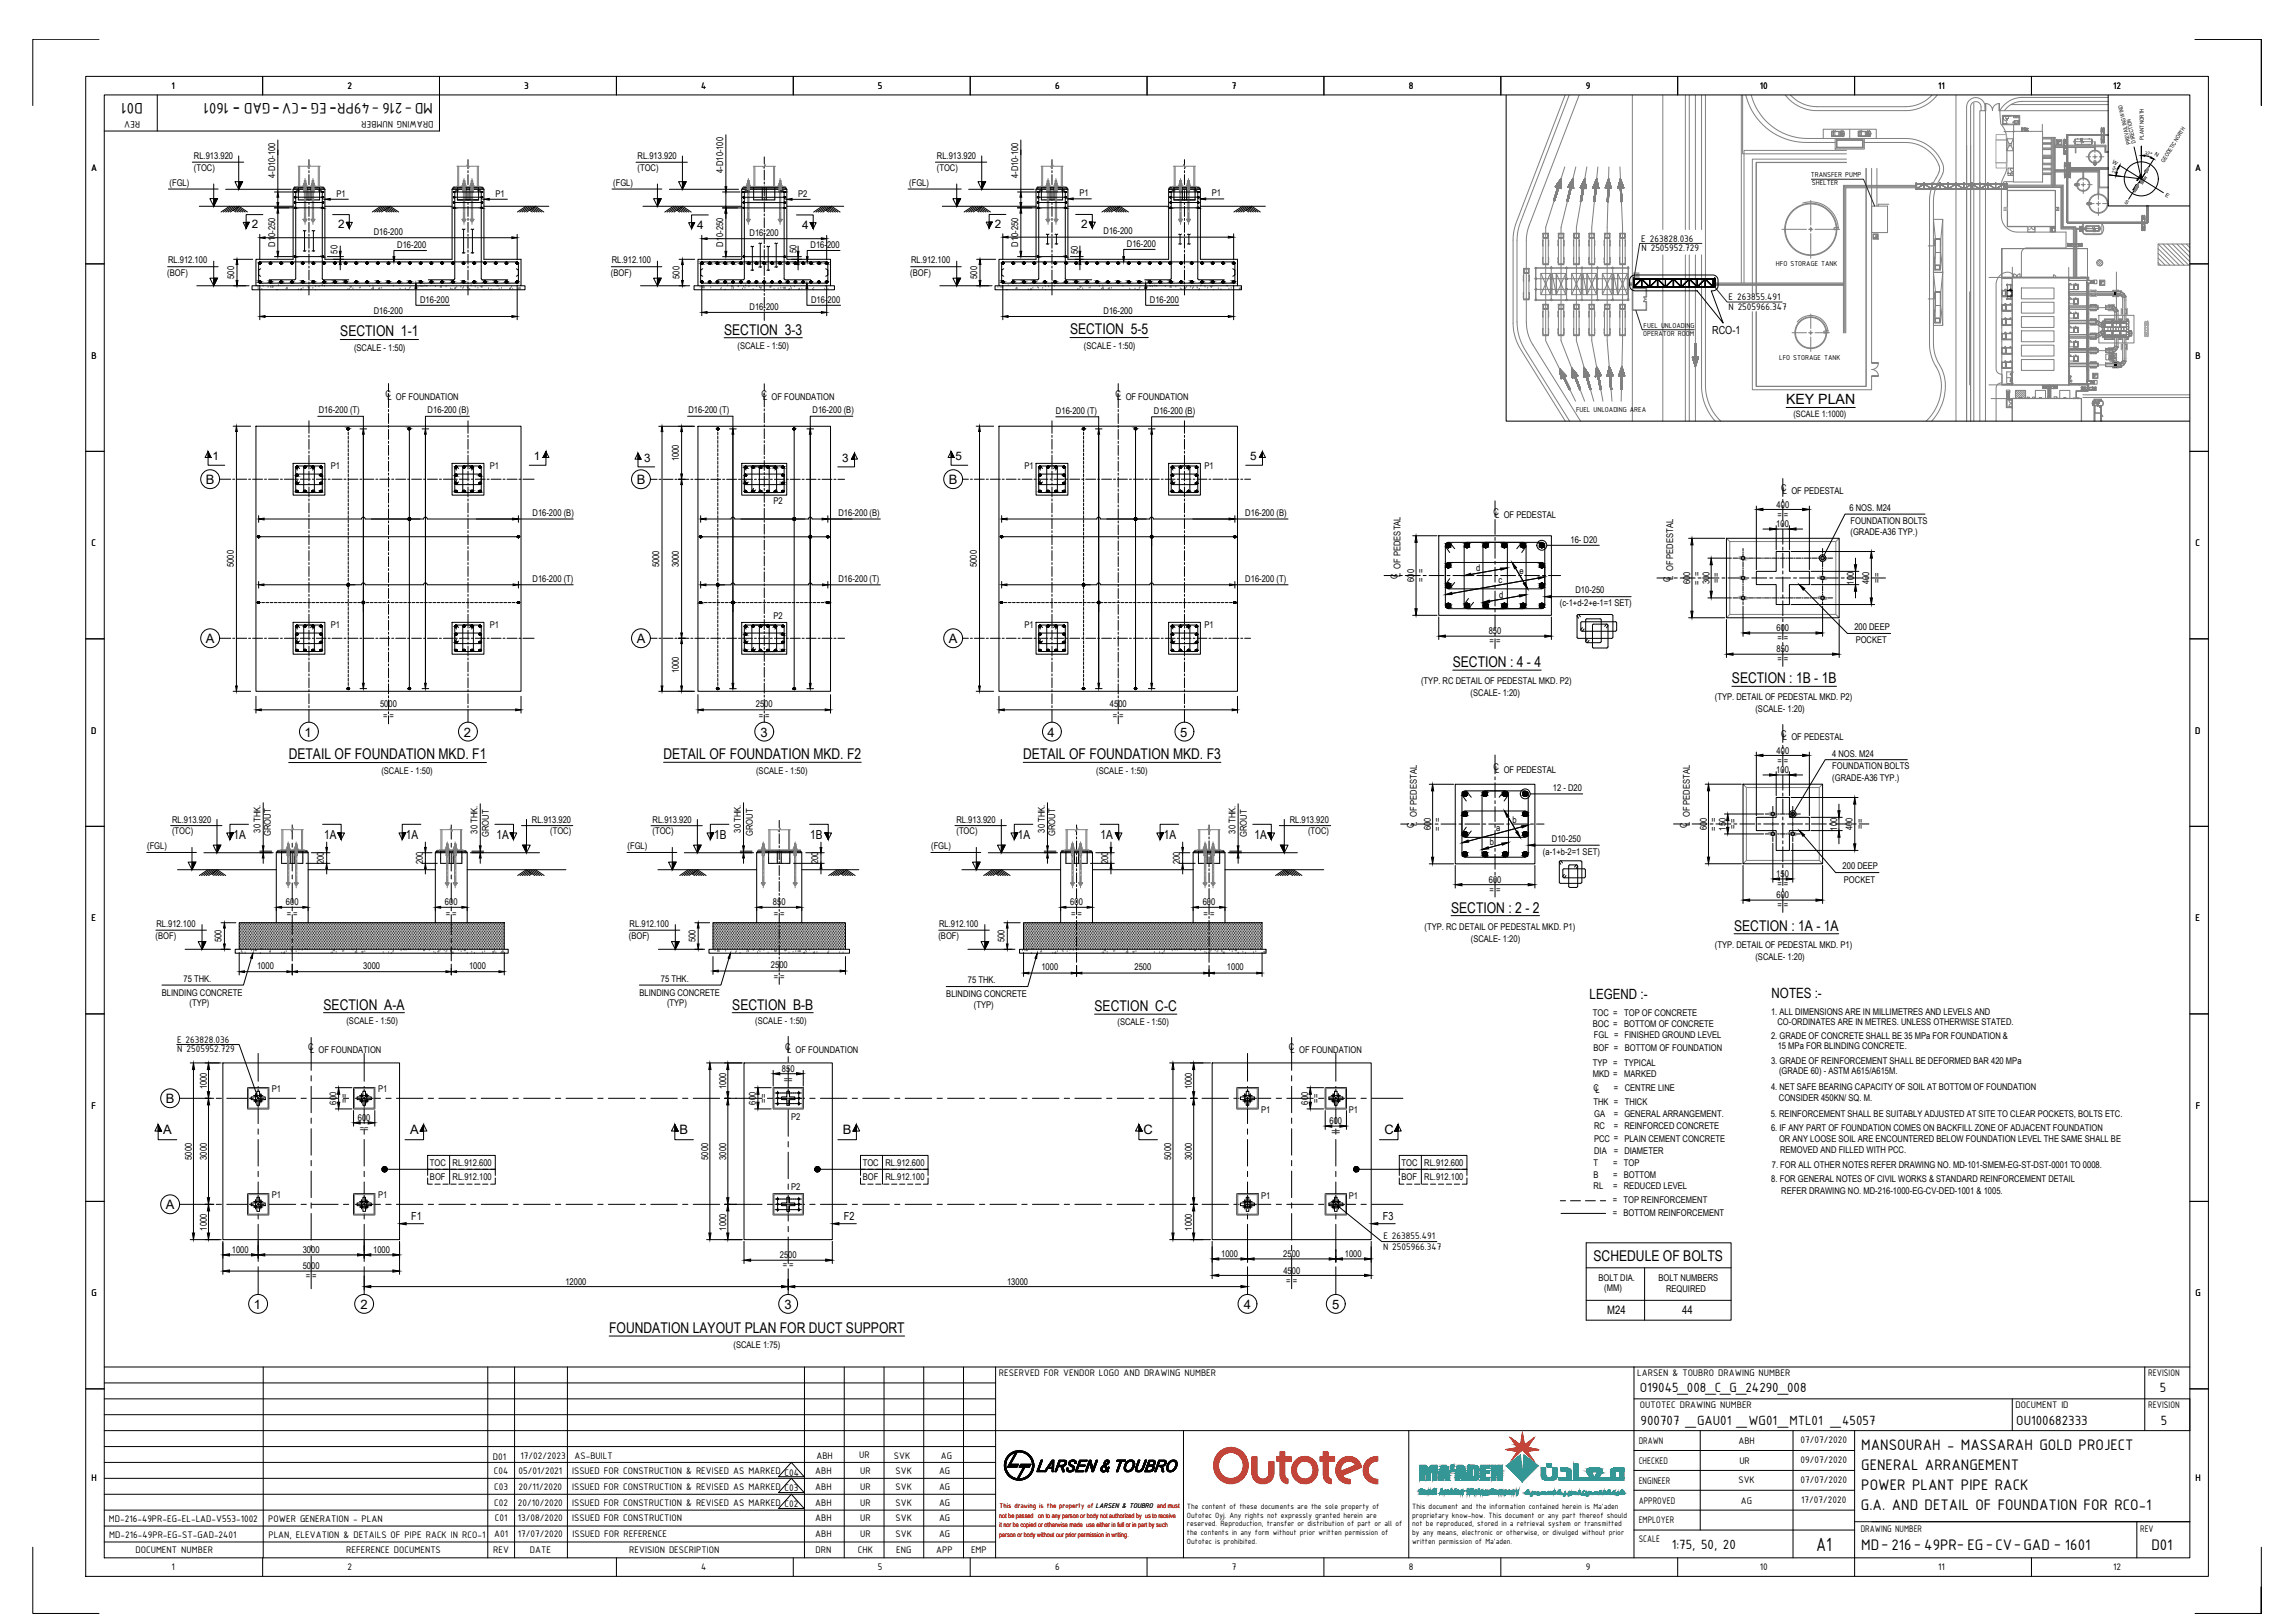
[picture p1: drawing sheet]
<svg xmlns="http://www.w3.org/2000/svg" width="1189mm" height="841mm" viewBox="0 0 1189 841" stroke-linecap="round" stroke-linejoin="round" font-family="sans-serif">
<defs><g id="words">
<text font-size="10.7" x="941" y="803">A1</text>
<g font-size="8.5">
<text x="74" y="53" transform="rotate(180 74 53)">D01</text>
<text x="224" y="53" transform="rotate(180 224 53)">MD-216 -49PR-EG -CV-GAD - 1601</text>
<text x="124" y="54" transform="rotate(180 124 54)">-</text>
<text x="145" y="54" transform="rotate(180 145 54)">-</text>
<text x="160" y="54" transform="rotate(180 160 54)">-</text>
<text x="175" y="54" transform="rotate(180 175 54)">-</text>
<text x="965" y="752">MANSOURAH - MASSARAH GOLD PROJECT</text>
<text x="965" y="762">GENERAL ARRANGEMENT</text>
<text x="965" y="772">POWER PLANT PIPE RACK</text>
<text x="964" y="783">G.A. AND DETAIL OF FOUNDATION FOR RCO-1</text>
<text x="965" y="803">MD-216-49PR- EG-CV-GAD - 1601</text>
<text x="1115" y="803">D01</text>
</g>
<g font-size="7.7">
<text x="375" y="173">SECTION 3-3</text>
<text x="555" y="173">SECTION 5-5</text>
<text x="176" y="174">SECTION 1-1</text>
<text x="753" y="346">SECTION : 4 - 4</text>
<text x="898" y="354">SECTION : 1B - 1B</text>
<text x="150" y="394">DETAIL OF FOUNDATION MKD. F1</text>
<text x="344" y="393">DETAIL OF FOUNDATION MKD. F2</text>
<text x="530" y="393">DETAIL OF FOUNDATION MKD. F3</text>
<text x="752" y="473">SECTION : 2 - 2</text>
<text x="899" y="482">SECTION : 1A - 1A</text>
<text x="168" y="523">SECTION A-A</text>
<text x="379" y="523">SECTION B-B</text>
<text x="567" y="524">SECTION C-C</text>
<text x="826" y="653">SCHEDULE OF BOLTS</text>
<text x="316" y="691">FOUNDATION LAYOUT PLAN FOR DUCT SUPPORT</text>
</g>
<g font-size="7.5">
<text x="850" y="721">O19045_008_C_G_24290_008</text>
<text x="1119" y="721">5</text>
<text x="850" y="739">900707 _GAU01 _WG01_MTL01 _45057</text>
<text x="1045" y="739">OU100682333</text>
<text x="1120" y="739">5</text>
<text x="866" y="803">1:75, 50, 20</text>
</g>
<g font-size="7.3">
<text x="926" y="210">KEY PLAN</text>
<text x="824" y="518">LEGEND :-</text>
<text x="918" y="517">NOTES :-</text>
</g>
<g font-size="6.7">
<text x="107" y="251">B</text>
<text x="330" y="251">B</text>
<text x="492" y="251">B</text>
<text x="107" y="333">A</text>
<text x="330" y="333">A</text>
<text x="492" y="333">A</text>
<text x="158" y="382">1</text>
<text x="240" y="382">2</text>
<text x="394" y="382">3</text>
<text x="543" y="382">4</text>
<text x="612" y="382">5</text>
<text x="86" y="572">B</text>
<text x="85" y="588">A</text>
<text x="212" y="588">A</text>
<text x="352" y="588">B</text>
<text x="437" y="588">B</text>
<text x="593" y="588">C</text>
<text x="717" y="588">C</text>
<text x="86" y="627">A</text>
<text x="132" y="678">1</text>
<text x="187" y="678">2</text>
<text x="407" y="678">3</text>
<text x="645" y="678">4</text>
<text x="690" y="678">5</text>
</g>
<g font-size="6.4">
<text x="121" y="435">1A</text>
<text x="168" y="435">1A</text>
<text x="210" y="435">1A</text>
<text x="257" y="435">1A</text>
<text x="370" y="435">1B</text>
<text x="420" y="435">1B</text>
<text x="528" y="435">1A</text>
<text x="570" y="435">1A</text>
<text x="603" y="435">1A</text>
<text x="650" y="435">1A</text>
</g>
<g font-size="6">
<text x="130" y="118">2</text>
<text x="175" y="118">2</text>
<text x="361" y="118">4</text>
<text x="416" y="118">4</text>
<text x="516" y="118">2</text>
<text x="560" y="118">2</text>
<text x="110" y="238">1</text>
<text x="277" y="238">1</text>
<text x="334" y="239">3</text>
<text x="437" y="239">3</text>
<text x="495" y="238">5</text>
<text x="648" y="238">5</text>
<text x="833" y="681">M24</text>
<text x="872" y="681">44</text>
</g>
<g font-size="5.8">
<text x="887" y="173">RCO-1</text>
<text x="213" y="632">F1</text>
<text x="437" y="632">F2</text>
<text x="717" y="632">F3</text>
</g>
<g font-size="5.3">
<text x="89" y="46">1</text>
<text x="180" y="46">2</text>
<text x="272" y="46">3</text>
<text x="363" y="46">4</text>
<text x="455" y="46">5</text>
<text x="547" y="46">6</text>
<text x="638" y="46">7</text>
<text x="730" y="46">8</text>
<text x="822" y="46">9</text>
<text x="912" y="46">10</text>
<text x="1004" y="46">11</text>
<text x="1095" y="46">12</text>
<text x="73" y="63" transform="rotate(180 73 63)">REV</text>
<text x="225" y="63" transform="rotate(180 225 63)">DRAWING NUMBER</text>
<text x="47" y="89">A</text>
<text x="1138" y="89">A</text>
<text x="851" y="125">E 263828.036</text>
<text x="851" y="130">N 2505952.729</text>
<text x="896" y="155">E 263855.491</text>
<text x="896" y="161">N 2505966.347</text>
<text x="47" y="186">B</text>
<text x="1138" y="186">B</text>
<text x="47" y="283">C</text>
<text x="1138" y="283">C</text>
<text x="47" y="380">D</text>
<text x="1138" y="380">D</text>
<text x="47" y="477">E</text>
<text x="1138" y="477">E</text>
<text x="92" y="540">E 263828.036</text>
<text x="92" y="545">N 2505952.729</text>
<text x="47" y="575">F</text>
<text x="1138" y="575">F</text>
<text x="717" y="648">N 2505966.347</text>
<text x="717" y="642">E 263855.491</text>
<text x="47" y="672">G</text>
<text x="1138" y="672">G</text>
<text x="518" y="713">RESERVED FOR VENDOR LOGO AND DRAWING NUMBER</text>
<text x="849" y="713">LARSEN &amp; TOUBRO DRAWING NUMBER</text>
<text x="1113" y="713">REVISION</text>
<text x="850" y="730">OUTOTEC DRAWING NUMBER</text>
<text x="1045" y="730">DOCUMENT ID</text>
<text x="1113" y="730">REVISION</text>
<text x="849" y="748">DRAWN</text>
<text x="901" y="748">ABH</text>
<text x="933" y="748">07/07/2020</text>
<text x="270" y="756">17/02/2023</text>
<text x="298" y="756">AS-BUILT</text>
<text x="445" y="756">UR</text>
<text x="488" y="756">AG</text>
<text x="255" y="756">D01</text>
<text x="423" y="756">ABH</text>
<text x="463" y="756">SVK</text>
<text x="849" y="759">CHECKED</text>
<text x="901" y="758">UR</text>
<text x="933" y="758">09/07/2020</text>
<text x="47" y="768">H</text>
<text x="256" y="764">C04</text>
<text x="269" y="764">05/01/2021</text>
<text x="296" y="764">ISSUED FOR CONSTRUCTION &amp; REVISED AS MARKED C04</text>
<text x="422" y="764">ABH</text>
<text x="446" y="764">UR</text>
<text x="464" y="764">SVK</text>
<text x="487" y="764">AG</text>
<text x="1138" y="768">H</text>
<text x="256" y="772">C03</text>
<text x="269" y="772">20/11/2020</text>
<text x="296" y="772">ISSUED FOR CONSTRUCTION &amp; REVISED AS MARKED C03</text>
<text x="422" y="772">ABH</text>
<text x="446" y="772">UR</text>
<text x="464" y="772">SVK</text>
<text x="487" y="772">AG</text>
<text x="849" y="769">ENGINEER</text>
<text x="901" y="769">SVK</text>
<text x="933" y="768">07/07/2020</text>
<text x="849" y="779">APPROVED</text>
<text x="902" y="779">AG</text>
<text x="934" y="779">17/07/2020</text>
<text x="256" y="780">C02</text>
<text x="268" y="780">20/10/2020</text>
<text x="296" y="780">ISSUED FOR CONSTRUCTION &amp; REVISED AS MARKED C02</text>
<text x="422" y="780">ABH</text>
<text x="446" y="780">UR</text>
<text x="464" y="780">SVK</text>
<text x="487" y="780">AG</text>
<text x="56" y="789">MD-216-49PR-EG-EL-LAD-V553-1002</text>
<text x="139" y="789">POWER GENERATION - PLAN</text>
<text x="256" y="788">C01</text>
<text x="268" y="788">13/08/2020</text>
<text x="297" y="788">ISSUED FOR CONSTRUCTION</text>
<text x="422" y="788">ABH</text>
<text x="446" y="788">UR</text>
<text x="464" y="788">SVK</text>
<text x="487" y="788">AG</text>
<text x="849" y="789">EMPLOYER</text>
<text x="57" y="797">MD-216-49PR-EG-ST-GAD-2401</text>
<text x="139" y="797">PLAN, ELEVATION &amp; DETAILS OF PIPE RACK IN RCO-1</text>
<text x="256" y="797">A01</text>
<text x="268" y="797">17/07/2020</text>
<text x="297" y="797">ISSUED FOR REFERENCE</text>
<text x="422" y="797">ABH</text>
<text x="446" y="797">UR</text>
<text x="464" y="797">SVK</text>
<text x="487" y="797">AG</text>
<text x="964" y="794">DRAWING NUMBER</text>
<text x="1109" y="794">REV</text>
<text x="849" y="799">SCALE</text>
<text x="70" y="805">DOCUMENT NUMBER</text>
<text x="179" y="805">REFERENCE DOCUMENTS</text>
<text x="256" y="805">REV</text>
<text x="275" y="805">DATE</text>
<text x="326" y="805">REVISION DESCRIPTION</text>
<text x="423" y="805">DRN</text>
<text x="445" y="805">CHK</text>
<text x="464" y="805">ENG</text>
<text x="485" y="805">APP</text>
<text x="503" y="805">EMP</text>
<text x="89" y="814">1</text>
<text x="180" y="814">2</text>
<text x="363" y="814">4</text>
<text x="455" y="814">5</text>
<text x="547" y="814">6</text>
<text x="638" y="814">7</text>
<text x="730" y="814">8</text>
<text x="822" y="814">9</text>
<text x="912" y="814">10</text>
<text x="1004" y="814">11</text>
<text x="1095" y="814">12</text>
</g>
<g font-size="4.8">
<text x="100" y="83">RL.913.920</text>
<text x="330" y="83">RL.913.920</text>
<text x="486" y="83">RL.913.920</text>
<text x="100" y="89">(TOC)</text>
<text x="330" y="89">(TOC)</text>
<text x="375" y="90" transform="rotate(-90 375 90)">4-D10-100</text>
<text x="486" y="89">(TOC)</text>
<text x="143" y="92" transform="rotate(-90 143 92)">4-D10-100</text>
<text x="528" y="92" transform="rotate(-90 528 92)">4-D10-100</text>
<text x="88" y="96">(FGL)</text>
<text x="174" y="102">P1</text>
<text x="257" y="102">P1</text>
<text x="318" y="97">(FGL)</text>
<text x="414" y="102">P2</text>
<text x="471" y="96">(FGL)</text>
<text x="559" y="102">P1</text>
<text x="628" y="102">P1</text>
<text x="194" y="122">D16-200</text>
<text x="388" y="122">D16-200</text>
<text x="572" y="121">D16-200</text>
<text x="143" y="128" transform="rotate(-90 143 128)">D10-250</text>
<text x="175" y="131" transform="rotate(-90 175 131)">50</text>
<text x="206" y="129">D16-200</text>
<text x="375" y="128" transform="rotate(-90 375 128)">D10-250</text>
<text x="413" y="131" transform="rotate(-90 413 131)">50</text>
<text x="420" y="129">D16-200</text>
<text x="528" y="128" transform="rotate(-90 528 128)">D10-250</text>
<text x="559" y="132" transform="rotate(-90 559 132)">50</text>
<text x="584" y="128">D16-200</text>
<text x="87" y="136">RL.912.100</text>
<text x="317" y="136">RL.912.100</text>
<text x="472" y="136">RL.912.100</text>
<text x="87" y="143">(BOF)</text>
<text x="317" y="143">(BOF)</text>
<text x="472" y="143">(BOF)</text>
<text x="121" y="144" transform="rotate(-90 121 144)">500</text>
<text x="352" y="144" transform="rotate(-90 352 144)">500</text>
<text x="506" y="144" transform="rotate(-90 506 144)">500</text>
<text x="218" y="157">D16-200</text>
<text x="388" y="160">D16-200</text>
<text x="420" y="157">D16-200</text>
<text x="596" y="157">D16-200</text>
<text x="194" y="163">D16-200</text>
<text x="572" y="163">D16-200</text>
<text x="183" y="182">(SCALE - 1:50)</text>
<text x="382" y="181">(SCALE - 1:50)</text>
<text x="562" y="181">(SCALE - 1:50)</text>
<text x="200" y="206">C</text>
<text x="201" y="207">L OF FOUNDATION</text>
<text x="395" y="206">C</text>
<text x="396" y="207">L OF FOUNDATION</text>
<text x="578" y="206">C</text>
<text x="579" y="207">L OF FOUNDATION</text>
<text x="165" y="214">D16-200 (T)</text>
<text x="222" y="214">D16-200 (B)</text>
<text x="357" y="214">D16-200 (T)</text>
<text x="421" y="214">D16-200 (B)</text>
<text x="547" y="214">D16-200 (T)</text>
<text x="598" y="214">D16-200 (B)</text>
<text x="352" y="239" transform="rotate(-90 352 239)">1000</text>
<text x="171" y="243">P1</text>
<text x="254" y="243">P1</text>
<text x="531" y="243">P1</text>
<text x="624" y="243">P1</text>
<text x="923" y="255">C</text>
<text x="924" y="256">L OF PEDESTAL</text>
<text x="401" y="261">P2</text>
<text x="921" y="263">400</text>
<text x="276" y="267">D16-200 (B)</text>
<text x="435" y="267">D16-200 (B)</text>
<text x="645" y="267">D16-200 (B)</text>
<text x="774" y="267">C</text>
<text x="775" y="269">L OF PEDESTAL</text>
<text x="921" y="268">= =</text>
<text x="958" y="265">6 NOS. M24</text>
<text x="921" y="273">100</text>
<text x="959" y="271">FOUNDATION BOLTS</text>
<text x="814" y="281">16- D20</text>
<text x="959" y="277">(GRADE-A36 TYP.)</text>
<text x="121" y="294" transform="rotate(-90 121 294)">5000</text>
<text x="342" y="294" transform="rotate(-90 342 294)">5000</text>
<text x="352" y="294" transform="rotate(-90 352 294)">3000</text>
<text x="506" y="294" transform="rotate(-90 506 294)">5000</text>
<text x="726" y="299" transform="rotate(-90 726 299)">L OF PEDESTAL</text>
<text x="765" y="296">d</text>
<text x="787" y="297">e</text>
<text x="276" y="302">D16-200 (T)</text>
<text x="435" y="302">D16-200 (T)</text>
<text x="645" y="302">D16-200 (T)</text>
<text x="724" y="300" transform="rotate(-90 724 300)">C</text>
<text x="733" y="301" transform="rotate(-90 733 301)">600</text>
<text x="738" y="302" transform="rotate(-90 738 302)">= =</text>
<text x="777" y="302">c</text>
<text x="866" y="301" transform="rotate(-90 866 301)">C</text>
<text x="867" y="300" transform="rotate(-90 867 300)">L OF PEDESTAL</text>
<text x="876" y="303" transform="rotate(-90 876 303)">600</text>
<text x="881" y="303" transform="rotate(-90 881 303)">= =</text>
<text x="886" y="303" transform="rotate(-90 886 303)">300</text>
<text x="891" y="302" transform="rotate(-90 891 302)">= =</text>
<text x="961" y="303" transform="rotate(-90 961 303)">100</text>
<text x="969" y="303" transform="rotate(-90 969 303)">400</text>
<text x="974" y="302" transform="rotate(-90 974 302)">= =</text>
<text x="777" y="310">d</text>
<text x="816" y="307">D10-250</text>
<text x="808" y="314">(c-1+d-2+e-1=1 SET)</text>
<text x="401" y="321">P2</text>
<text x="171" y="326">P1</text>
<text x="254" y="326">P1</text>
<text x="531" y="326">P1</text>
<text x="624" y="326">P1</text>
<text x="772" y="329">850</text>
<text x="921" y="327">600</text>
<text x="961" y="327">200 DEEP</text>
<text x="772" y="334">= =</text>
<text x="921" y="332">= =</text>
<text x="962" y="333">POCKET</text>
<text x="921" y="338">850</text>
<text x="921" y="343">= =</text>
<text x="352" y="349" transform="rotate(-90 352 349)">1000</text>
<text x="736" y="354">(TYP. RC DETAIL OF PEDESTAL MKD. P2)</text>
<text x="762" y="361">(SCALE- 1:20)</text>
<text x="889" y="363">(TYP. DETAIL OF PEDESTAL MKD. P2)</text>
<text x="197" y="366">5000</text>
<text x="392" y="366">2500</text>
<text x="575" y="366">4500</text>
<text x="910" y="369">(SCALE- 1:20)</text>
<text x="199" y="373">= =</text>
<text x="393" y="373">= =</text>
<text x="577" y="373">= =</text>
<text x="923" y="382">C</text>
<text x="924" y="384">L OF PEDESTAL</text>
<text x="921" y="391">400</text>
<text x="921" y="396">= =</text>
<text x="950" y="392">4 NOS. M24</text>
<text x="198" y="401">(SCALE - 1:50)</text>
<text x="392" y="401">(SCALE - 1:50)</text>
<text x="568" y="401">(SCALE - 1:50)</text>
<text x="774" y="399">C</text>
<text x="775" y="400">L OF PEDESTAL</text>
<text x="921" y="401">100</text>
<text x="950" y="399">FOUNDATION BOLTS</text>
<text x="950" y="405">(GRADE-A36 TYP.)</text>
<text x="805" y="410">12 - D20</text>
<text x="89" y="426">RL.913.920</text>
<text x="135" y="431" transform="rotate(-90 135 431)">30 THK.</text>
<text x="247" y="432" transform="rotate(-90 247 432)">30 THK.</text>
<text x="276" y="426">RL.913.920</text>
<text x="338" y="426">RL.913.920</text>
<text x="384" y="431" transform="rotate(-90 384 431)">30 THK.</text>
<text x="496" y="426">RL.913.920</text>
<text x="541" y="431" transform="rotate(-90 541 431)">30 THK.</text>
<text x="640" y="432" transform="rotate(-90 640 432)">30 THK.</text>
<text x="668" y="426">RL.913.920</text>
<text x="733" y="429" transform="rotate(-90 733 429)">C</text>
<text x="734" y="428" transform="rotate(-90 734 428)">L OF PEDESTAL</text>
<text x="742" y="430" transform="rotate(-90 742 430)">600</text>
<text x="747" y="430" transform="rotate(-90 747 430)">= =</text>
<text x="775" y="431">a</text>
<text x="784" y="426">b</text>
<text x="874" y="429" transform="rotate(-90 874 429)">C</text>
<text x="876" y="428" transform="rotate(-90 876 428)">L OF PEDESTAL</text>
<text x="885" y="430" transform="rotate(-90 885 430)">600</text>
<text x="890" y="430" transform="rotate(-90 890 430)">= =</text>
<text x="894" y="430" transform="rotate(-90 894 430)">150</text>
<text x="900" y="430" transform="rotate(-90 900 430)">= =</text>
<text x="952" y="430" transform="rotate(-90 952 430)">100</text>
<text x="960" y="430" transform="rotate(-90 960 430)">400</text>
<text x="966" y="430" transform="rotate(-90 966 430)">= =</text>
<text x="89" y="432">(TOC)</text>
<text x="140" y="433" transform="rotate(-90 140 433)">GROUT</text>
<text x="253" y="434" transform="rotate(-90 253 434)">GROUT</text>
<text x="285" y="432">(TOC)</text>
<text x="338" y="432">(TOC)</text>
<text x="390" y="433" transform="rotate(-90 390 433)">GROUT</text>
<text x="496" y="432">(TOC)</text>
<text x="547" y="433" transform="rotate(-90 547 433)">GROUT</text>
<text x="646" y="434" transform="rotate(-90 646 434)">GROUT</text>
<text x="678" y="432">(TOC)</text>
<text x="772" y="438">b</text>
<text x="804" y="436">D10-250</text>
<text x="76" y="440">(FGL)</text>
<text x="325" y="440">(FGL)</text>
<text x="483" y="440">(FGL)</text>
<text x="800" y="443">(a-1+b-2=1 SET)</text>
<text x="168" y="448" transform="rotate(-90 168 448)">200</text>
<text x="219" y="448" transform="rotate(-90 219 448)">200</text>
<text x="424" y="448" transform="rotate(-90 424 448)">200</text>
<text x="574" y="448" transform="rotate(-90 574 448)">200</text>
<text x="611" y="448" transform="rotate(-90 611 448)">200</text>
<text x="921" y="455">150</text>
<text x="955" y="451">200 DEEP</text>
<text x="772" y="458">600</text>
<text x="921" y="460">= =</text>
<text x="956" y="457">POCKET</text>
<text x="772" y="463">= =</text>
<text x="921" y="466">600</text>
<text x="148" y="469">600</text>
<text x="231" y="469">600</text>
<text x="401" y="469">850</text>
<text x="555" y="469">600</text>
<text x="623" y="469">600</text>
<text x="921" y="471">= =</text>
<text x="149" y="475">= =</text>
<text x="231" y="475">= =</text>
<text x="401" y="475">= =</text>
<text x="555" y="475">= =</text>
<text x="624" y="475">= =</text>
<text x="81" y="480">RL.912.100</text>
<text x="326" y="480">RL.912.100</text>
<text x="487" y="480">RL.912.100</text>
<text x="738" y="482">(TYP. RC DETAIL OF PEDESTAL MKD. P1)</text>
<text x="81" y="487">(BOF)</text>
<text x="115" y="488" transform="rotate(-90 115 488)">500</text>
<text x="326" y="487">(BOF)</text>
<text x="360" y="488" transform="rotate(-90 360 488)">500</text>
<text x="486" y="487">(BOF)</text>
<text x="521" y="488" transform="rotate(-90 521 488)">500</text>
<text x="762" y="488">(SCALE- 1:20)</text>
<text x="889" y="491">(TYP. DETAIL OF PEDESTAL MKD. P1)</text>
<text x="910" y="497">(SCALE- 1:20)</text>
<text x="133" y="502">1000</text>
<text x="188" y="502">3000</text>
<text x="243" y="502">1000</text>
<text x="400" y="502">2500</text>
<text x="540" y="503">1000</text>
<text x="588" y="503">2500</text>
<text x="636" y="503">1000</text>
<text x="95" y="509">75 THK.</text>
<text x="343" y="509">75 THK.</text>
<text x="401" y="508">= =</text>
<text x="502" y="509">75 THK.</text>
<text x="84" y="516">BLINDING CONCRETE</text>
<text x="331" y="516">BLINDING CONCRETE</text>
<text x="98" y="521">(TYP)</text>
<text x="346" y="521">(TYP)</text>
<text x="490" y="517">BLINDING CONCRETE</text>
<text x="505" y="522">(TYP)</text>
<text x="826" y="527">TOC =</text>
<text x="842" y="527">TOP OF CONCRETE</text>
<text x="918" y="526">1. ALL DIMENSIONS ARE IN MILLIMETRES AND LEVELS AND</text>
<text x="180" y="531">(SCALE - 1:50)</text>
<text x="391" y="531">(SCALE - 1:50)</text>
<text x="579" y="531">(SCALE - 1:50)</text>
<text x="826" y="532">BOC =</text>
<text x="842" y="532">BOTTOM OF CONCRETE</text>
<text x="921" y="531">CO-ORDINATES ARE IN METRES. UNLESS OTHERWISE STATED.</text>
<text x="826" y="538">FGL = FINISHED GROUND LEVEL</text>
<text x="918" y="538">2. GRADE OF CONCRETE SHALL BE 35 MPa FOR FOUNDATION &amp;</text>
<text x="160" y="544">C</text>
<text x="161" y="546">L OF FOUNDATION</text>
<text x="407" y="544">C</text>
<text x="408" y="546">L OF FOUNDATION</text>
<text x="668" y="544">C</text>
<text x="669" y="546">L OF FOUNDATION</text>
<text x="826" y="545">BOF =</text>
<text x="842" y="545">BOTTOM OF FOUNDATION</text>
<text x="921" y="544">15 MPa FOR BLINDING CONCRETE.</text>
<text x="918" y="551">3. GRADE OF REINFORCEMENT SHALL BE DEFORMED BAR 420 MPa</text>
<text x="405" y="555">850</text>
<text x="826" y="552">TYP =</text>
<text x="842" y="552">TYPICAL</text>
<text x="922" y="557">(GRADE 60) - ASTM A615/A615M.</text>
<text x="406" y="561">==</text>
<text x="826" y="558">MKD =</text>
<text x="842" y="558">MARKED</text>
<text x="107" y="564" transform="rotate(-90 107 564)">1000</text>
<text x="141" y="566">P1</text>
<text x="196" y="566">P1</text>
<text x="376" y="564" transform="rotate(-90 376 564)">1000</text>
<text x="618" y="564" transform="rotate(-90 618 564)">1000</text>
<text x="826" y="565">CL</text>
<text x="836" y="565">=</text>
<text x="842" y="565">CENTRE LINE</text>
<text x="918" y="565">4. NET SAFE BEARING CAPACITY OF SOIL AT BOTTOM OF FOUNDATION</text>
<text x="174" y="572" transform="rotate(-90 174 572)">600</text>
<text x="180" y="571" transform="rotate(-90 180 571)">==</text>
<text x="392" y="572" transform="rotate(-90 392 572)">600</text>
<text x="397" y="571" transform="rotate(-90 397 571)">==</text>
<text x="678" y="572" transform="rotate(-90 678 572)">600</text>
<text x="684" y="571" transform="rotate(-90 684 571)">==</text>
<text x="826" y="572">THK =</text>
<text x="842" y="572">THICK</text>
<text x="922" y="571">CONSIDER 450KN/ SQ. M.</text>
<text x="185" y="581">600</text>
<text x="410" y="580">P2</text>
<text x="654" y="577">P1</text>
<text x="699" y="577">P1</text>
<text x="826" y="579">GA</text>
<text x="836" y="579">= GENERAL ARRANGEMENT.</text>
<text x="918" y="579">5. REINFORCEMENT SHALL BE SUITABLY ADJUSTED AT SITE TO CLEAR POCKETS, BOLTS ETC.</text>
<text x="186" y="586">==</text>
<text x="689" y="582">600</text>
<text x="826" y="585">RC</text>
<text x="836" y="585">= REINFORCED CONCRETE</text>
<text x="918" y="586">6. IF ANY PART OF FOUNDATION COMES ON BACKFILL ZONE OF ADJACENT FOUNDATION</text>
<text x="690" y="588">==</text>
<text x="826" y="592">PCC = PLAIN CEMENT CONCRETE</text>
<text x="922" y="592">OR ANY LOOSE SOIL ARE ENCOUNTERED BELOW FOUNDATION LEVEL THE SAME SHALL BE</text>
<text x="826" y="598">DIA</text>
<text x="836" y="598">= DIAMETER</text>
<text x="923" y="597">REMOVED AND FILLED WITH PCC.</text>
<text x="99" y="601" transform="rotate(-90 99 601)">5000</text>
<text x="107" y="601" transform="rotate(-90 107 601)">3000</text>
<text x="223" y="604">TOC</text>
<text x="235" y="604">RL.912.600</text>
<text x="367" y="601" transform="rotate(-90 367 601)">5000</text>
<text x="376" y="601" transform="rotate(-90 376 601)">3000</text>
<text x="447" y="604">TOC</text>
<text x="459" y="604">RL.912.600</text>
<text x="607" y="601" transform="rotate(-90 607 601)">5000</text>
<text x="618" y="601" transform="rotate(-90 618 601)">3000</text>
<text x="726" y="604">TOC</text>
<text x="738" y="604">RL.912.600</text>
<text x="826" y="604">T</text>
<text x="836" y="604">= TOP</text>
<text x="918" y="605">7. FOR ALL OTHER NOTES REFER DRAWING NO. MD-101-SMEM-EG-ST-DST-0001 TO 0008.</text>
<text x="223" y="611">BOF</text>
<text x="235" y="611">RL.912.100</text>
<text x="447" y="611">BOF</text>
<text x="459" y="611">RL.912.100</text>
<text x="726" y="611">BOF</text>
<text x="738" y="611">RL.912.100</text>
<text x="826" y="610">B</text>
<text x="836" y="610">= BOTTOM</text>
<text x="410" y="617">P2</text>
<text x="826" y="616">RL</text>
<text x="836" y="616">= REDUCED LEVEL</text>
<text x="918" y="613">8. FOR GENERAL NOTES OF CIVIL WORKS &amp; STANDARD REINFORCEMENT DETAIL</text>
<text x="141" y="621">P1</text>
<text x="196" y="621">P1</text>
<text x="654" y="621">P1</text>
<text x="699" y="621">P1</text>
<text x="836" y="623">= TOP REINFORCEMENT</text>
<text x="923" y="619">REFER DRAWING NO. MD-216-1000-EG-CV-DED-1001 &amp; 1005.</text>
<text x="836" y="630">= BOTTOM REINFORCEMENT</text>
<text x="107" y="638" transform="rotate(-90 107 638)">1000</text>
<text x="376" y="638" transform="rotate(-90 376 638)">1000</text>
<text x="618" y="638" transform="rotate(-90 618 638)">1000</text>
<text x="120" y="649">1000</text>
<text x="157" y="649">3000</text>
<text x="193" y="649">1000</text>
<text x="404" y="652">2500</text>
<text x="633" y="651">1000</text>
<text x="665" y="651">2500</text>
<text x="697" y="651">1000</text>
<text x="157" y="658">5000</text>
<text x="406" y="657">= =</text>
<text x="665" y="660">4500</text>
<text x="158" y="663">= =</text>
<text x="293" y="666">12000</text>
<text x="522" y="666">13000</text>
<text x="667" y="665">= =</text>
<text x="828" y="664">BOLT DIA.</text>
<text x="859" y="664">BOLT NUMBERS</text>
<text x="831" y="669">(MM)</text>
<text x="863" y="669">REQUIRED</text>
<text x="380" y="699">(SCALE 1:75)</text>
</g>
<text font-size="4.6" x="929" y="216">(SCALE 1:1000)</text>
<g font-size="4.3">
<text x="615" y="782">The content of these documents are the sole property of</text>
<text x="732" y="782">This document and the information contained herein is Ma'aden</text>
<text x="615" y="786">Outotec Oyj. Any rights not expressly granted herein are</text>
<text x="615" y="791">reserved. Reproduction, transfer or distribution of part or all of</text>
<text x="732" y="786">proprietary know-how. This document or any part thereof should</text>
<text x="732" y="791">not be reproduced, stored in a retrieval system or transmitted</text>
<text x="615" y="796">the contents in any form without prior written permission of</text>
<text x="732" y="796">by any means, electronic or otherwise, or divulged without prior</text>
<text x="615" y="800">Outotec is prohibited.</text>
<text x="732" y="800">written permission of Ma'aden.</text>
</g>
<g font-size="4">
<text x="938" y="92">TRANSFER PUMP</text>
<text x="939" y="96">SHELTER</text>
<text x="920" y="138">HFO STORAGE TANK</text>
<text x="852" y="174">OPERATOR ROOM</text>
<text x="852" y="170">FUEL UNLOADING</text>
<text x="922" y="187">LFO STORAGE TANK</text>
<text x="817" y="214">FUEL UNLOADING AREA</text>
</g>
<text font-size="3.8" fill="#f00" x="518" y="782">This drawing is the property of LARSEN &amp; TOUBRO and must</text>
<g font-size="3.5" fill="#f00">
<text x="518" y="787">not be passed on to any person or body not authorized by us to receive</text>
<text x="518" y="792">it nor be copied or otherwise made use either in full or in part by such</text>
<text x="518" y="796">person or body without our prior permission in writing.</text>
</g>
<g font-size="3.2">
<text x="1111" y="80" transform="rotate(16 1111 80)">32°</text>
<text x="1096" y="90" transform="rotate(-70 1096 90)">25°</text>
</g>
<g font-size="2.9">
<text x="1104" y="74" transform="rotate(-103 1104 74)">PREVAILING WIND</text>
<text x="1107" y="74" transform="rotate(-103 1107 74)">DIRECTION</text>
<text x="1111" y="72" transform="rotate(-90 1111 72)">PLANT NORTH</text>
<text x="1116" y="80" transform="rotate(32 1116 80)">N</text>
<text x="1095" y="85" transform="rotate(32 1095 85)">W</text>
<text x="1122" y="84" transform="rotate(-58 1122 84)">GEODETIC NORTH</text>
<text x="1122" y="102" transform="rotate(32 1122 102)">E</text>
<text x="1101" y="105" transform="rotate(32 1101 105)">S</text>
</g>
<g font-size=".9" fill="#808080">
<text x="1082" y="119">5,35x1,6m</text>
<text x="1082" y="118">10m3</text>
</g>
<text font-size=".7" fill="#808080" x="1044" y="63">WC</text>
<text font-size=".3" fill="#808080" x="1041" y="90">SLOPE 1:10</text>
</g></defs>
<!-- layer: CI-CEN -->
<g fill="none" stroke="#000" stroke-width=".52">
<path d="M160 83v4M160 88v1M160 91v5M160 97v1M160 99v5M243 83v4M243 88v1M243 91v5M243 97v1M243 99v5M396 81v4M396 86v1"/>
<path d="M396 88v5M396 94v1M396 96v6M545 83v4M545 88v1M545 91v5M545 97v1M545 99v5M614 83v4M614 88v1M614 91v5M614 97v1"/>
<path d="M614 99v5M160 105v1M160 107v5M160 113v1M160 115v5M243 105v1M243 107v5M243 113v1M243 115v5M396 103v1M396 105v5M396 111v1"/>
<path d="M396 113v5M396 119v1M545 105v1M545 107v5M545 113v1M545 115v5M614 105v1M614 107v5M614 113v1M614 115v5M160 121v1M160 123v6"/>
<path d="M160 130v1M160 132v5M160 138v1M160 140v5M243 121v1M243 123v6M243 130v1M243 132v5M243 138v1M243 140v5M396 121v5M396 127v1"/>
<path d="M396 129v5M396 136v1M396 138v5M545 121v1M545 123v6M545 130v1M545 132v5M545 138v1M545 140v5M614 121v1M614 123v6M614 130v1"/>
<path d="M614 132v5M614 138v1M614 140v5M160 146v1M160 148v5M243 146v1M243 148v5M396 144v1M396 146v5M396 152v1M396 154v5M545 146v1"/>
<path d="M545 148v5M614 146v1M614 148v5M396 160v1M396 162v4M201 199v4M396 199v4M580 199v4M160 218v7M201 204v1M201 206v5M201 212v1"/>
<path d="M201 214v5M243 218v7M396 204v1M396 206v5M396 212v1M396 214v5M545 218v7M580 204v1M580 206v5M580 212v1M580 214v5M614 218v7"/>
<path d="M160 226v1M160 228v5M160 234v1M160 236v5M201 220v1M201 223v5M201 229v1M201 231v5M201 237v1M201 239v5M243 226v1M243 228v5"/>
<path d="M243 234v1M243 236v5M396 220v1M396 222v5M396 228v1M396 230v6M396 237v1M396 239v5M545 226v1M545 228v5M545 234v1M545 236v5"/>
<path d="M580 221v1M580 223v5M580 229v1M580 231v5M580 237v1M580 239v5M614 226v1M614 228v5M614 234v1M614 236v5M114 248h6M121 248h1"/>
<path d="M123 248h5M129 248h1M131 248h5M137 248h1M139 248h5M145 248h1M147 248h6M154 248h1M156 248h5M160 242v1M160 244v5M160 250v1"/>
<path d="M160 252v6M160 259v1M162 248h1M164 248h5M170 248h1M172 248h5M178 248h1M180 248h6M187 248h1M189 248h5M195 248h1M197 248h5"/>
<path d="M201 245v1M201 247v5M201 253v1M201 255v6M203 248h1M205 248h5M211 248h1M213 248h5M220 248h1M222 248h5M228 248h1M230 248h5"/>
<path d="M236 248h1M238 248h5M243 242v1M243 244v5M243 250v1M243 252v6M243 259v1M244 248h1M246 248h5M252 248h2M255 248h5M261 248h1"/>
<path d="M263 248h5M269 248h1M271 248h6M337 248h4M342 248h1M344 248h5M350 248h1M352 248h5M358 248h1M360 248h5M366 248h1M368 248h5"/>
<path d="M375 248h1M377 248h5M383 248h1M385 248h5M391 248h1M393 248h5M396 245v1M396 247v5M396 253v1M396 255v5M399 248h1M401 248h5"/>
<path d="M407 248h2M410 248h5M416 248h1M418 248h5M424 248h1M426 248h5M432 248h1M434 248h4M499 248h3M503 248h1M505 248h5M511 248h1"/>
<path d="M513 248h5M519 248h1M521 248h6M528 248h1M530 248h5M536 248h1M538 248h5M544 248h1M545 242v1M545 244v5M545 250v1M545 252v6"/>
<path d="M545 259v1M546 248h5M552 248h1M554 248h6M561 248h1M563 248h5M569 248h1M571 248h5M577 248h1M579 248h5M580 245v1M580 247v5"/>
<path d="M580 253v2M580 256v5M585 248h1M587 248h6M594 248h1M596 248h5M602 248h1M604 248h5M610 248h1M612 248h5M614 242v1M614 244v5"/>
<path d="M614 250v1M614 252v6M614 259v1M618 248h1M620 248h5M627 248h1M629 248h5M635 248h1M637 248h5M643 248h1M645 248h3M775 260v5"/>
<path d="M924 248v9M924 259v1M160 261v5M160 267v1M160 269v5M160 275v1M160 277v5M201 262v1M201 264v5M201 270v1M201 272v5M201 278v1"/>
<path d="M243 261v5M243 267v1M243 269v5M243 275v1M243 277v5M396 261v1M396 263v6M396 270v1M396 272v5M396 278v1M396 280v5M545 261v5"/>
<path d="M545 267v1M545 269v5M545 275v1M545 277v5M580 262v1M580 264v5M580 270v1M580 272v5M580 278v1M614 261v5M614 267v1M614 269v5"/>
<path d="M614 275v1M614 277v5M775 266v2M775 269v8M775 278v2M924 262v8M924 271v2M924 274v8M160 283v1M160 285v5M160 292v1M160 294v5"/>
<path d="M160 300v1M201 280v5M201 286v1M201 288v6M201 295v1M201 297v5M243 283v1M243 285v5M243 292v1M243 294v5M243 300v1M396 286v1"/>
<path d="M396 288v5M396 294v1M396 296v5M545 283v1M545 285v5M545 292v1M545 294v5M545 300v1M580 280v5M580 286v1M580 289v5M580 295v1"/>
<path d="M580 297v5M614 283v1M614 285v5M614 292v1M614 294v5M614 300v1M717 298h7M725 298h2M728 298h8M738 298h1M741 298h7M750 298h1"/>
<path d="M753 298h8M762 298h2M765 298h8M775 298h1M775 282v7M775 291v1M775 294v8M778 298h7M787 298h2M790 298h8M799 298h2M802 298h7"/>
<path d="M859 300h7M868 300h1M871 300h8M880 300h2M883 300h8M892 300h2M895 300h8M905 300h1M908 300h8M917 300h2M920 300h8M924 284v1"/>
<path d="M924 287v7M924 296v1M924 299v8M929 300h2M933 300h7M942 300h1M945 300h8M954 300h2M957 300h8M967 300h1M970 300h7M160 302v5"/>
<path d="M160 308v1M160 310v5M160 316v1M160 318v5M201 303v1M201 305v5M201 311v1M201 313v5M201 319v1M243 302v5M243 308v1M243 310v5"/>
<path d="M243 316v1M243 318v5M396 303v1M396 305v5M396 311v1M396 313v5M396 319v1M545 302v5M545 308v1M545 310v5M545 316v1M545 318v5"/>
<path d="M580 303v1M580 305v5M580 311v1M580 313v5M580 319v1M614 302v5M614 308v1M614 310v5M614 316v1M614 318v5M775 303v2M775 306v8"/>
<path d="M775 316v1M775 319v7M924 308v2M924 311v8M114 331h6M121 331h1M123 331h5M129 331h1M131 331h5M137 331h1M139 331h5M145 331h1"/>
<path d="M147 331h6M154 331h1M156 331h5M160 324v2M160 327v5M160 333v1M160 335v5M162 331h1M164 331h5M170 331h1M172 331h5M178 331h1"/>
<path d="M180 331h6M187 331h1M189 331h5M195 331h1M197 331h5M201 321v6M201 328v1M201 330v5M201 336v1M201 338v5M203 331h1M205 331h5"/>
<path d="M211 331h1M213 331h5M220 331h1M222 331h5M228 331h1M230 331h5M236 331h1M238 331h5M243 324v2M243 327v5M243 333v1M243 335v5"/>
<path d="M244 331h1M246 331h5M252 331h2M255 331h5M261 331h1M263 331h5M269 331h1M271 331h6M337 331h4M342 331h1M344 331h5M350 331h1"/>
<path d="M352 331h5M358 331h1M360 331h5M366 331h1M368 331h5M375 331h1M377 331h5M383 331h1M385 331h5M391 331h1M393 331h5M396 321v5"/>
<path d="M396 327v1M396 329v5M396 335v2M396 338v5M399 331h1M401 331h5M407 331h2M410 331h5M416 331h1M418 331h5M424 331h1M426 331h5"/>
<path d="M432 331h1M434 331h4M499 331h3M503 331h1M505 331h5M511 331h1M513 331h5M519 331h1M521 331h6M528 331h1M530 331h5M536 331h1"/>
<path d="M538 331h5M544 331h1M545 324v2M545 327v5M545 333v1M545 335v5M546 331h5M552 331h1M554 331h6M561 331h1M563 331h5M569 331h1"/>
<path d="M571 331h5M577 331h1M579 331h5M580 321v6M580 328v1M580 330v5M580 336v1M580 338v5M585 331h1M587 331h6M594 331h1M596 331h5"/>
<path d="M602 331h1M604 331h5M610 331h1M612 331h5M614 324v2M614 327v5M614 333v1M614 335v5M618 331h1M620 331h5M627 331h1M629 331h5"/>
<path d="M635 331h1M637 331h5M643 331h1M645 331h3M775 328v1M775 331v5M924 321v1M924 324v7M924 333v2M924 336v9M160 341v1M160 343v5"/>
<path d="M160 349v1M160 351v5M160 357v1M160 359v6M201 344v1M201 346v5M201 352v1M201 354v6M243 341v1M243 343v5M243 349v1M243 351v5"/>
<path d="M243 357v1M243 359v6M396 344v1M396 346v5M396 352v1M396 354v5M545 341v1M545 343v5M545 349v1M545 351v5M545 357v1M545 359v6"/>
<path d="M580 344v1M580 346v5M580 352v1M580 354v6M614 341v1M614 343v5M614 349v1M614 351v5M614 357v1M614 359v6M160 366v1M160 368v6"/>
<path d="M201 361v1M201 363v5M201 369v1M201 371v4M243 366v1M243 368v6M396 360v1M396 362v5M396 368v1M396 371v3M545 366v1M545 368v6"/>
<path d="M580 361v1M580 363v5M580 369v1M580 371v4M614 366v1M614 368v6M924 375v10M775 391v10M924 386v2M924 389v8M924 399v1M775 403v1"/>
<path d="M775 406v7M775 415v1M775 418v8M924 402v7M924 411v2M924 414v8M151 427v8M151 437v2M234 427v8M234 437v2M404 425v4M404 430v1"/>
<path d="M404 432v5M404 438v1M558 427v6M558 434v1M558 436v5M627 427v6M627 434v1M627 436v5M726 427h4M731 427h2M734 427h8M744 427h1"/>
<path d="M747 427h8M756 427h2M759 427h8M768 427h2M772 427h7M775 427v2M775 430v8M775 440v1M781 427h1M784 427h8M793 427h2M796 427h4"/>
<path d="M867 427h5M874 427h1M877 427h8M886 427h2M889 427h8M899 427h1M902 427h7M911 427h2M914 427h8M923 427h2M924 423v2M924 426v8"/>
<path d="M924 436v1M924 439v8M926 427h8M936 427h1M939 427h8M948 427h2M951 427h8M960 427h2M963 427h6M151 441v10M151 453v2M151 458v10"/>
<path d="M234 441v10M234 453v2M234 458v10M404 440v5M404 446v2M404 449v5M404 455v1M404 457v5M558 442v1M558 444v5M558 450v1M558 452v5"/>
<path d="M558 458v1M627 442v1M627 444v5M627 450v1M627 452v5M627 458v1M775 443v7M775 452v2M775 455v10M924 448v2M924 451v8M151 470v2"/>
<path d="M151 474v10M234 470v2M234 474v10M404 463v1M404 465v5M404 471v1M404 473v5M404 479v1M558 460v6M558 467v1M558 469v5M558 475v1"/>
<path d="M558 477v5M627 460v6M627 467v1M627 469v5M627 475v1M627 477v5M924 460v2M924 464v9M151 486v2M151 491v7M234 486v2M234 491v7"/>
<path d="M404 481v6M404 488v1M404 490v5M404 496v1M404 498v5M558 483v1M558 485v5M558 491v1M558 493v6M627 483v1M627 485v5M627 491v1"/>
<path d="M627 493v6M404 504v1M404 506v4M161 538v17M408 537v8M669 538v17M134 546v14M161 557v3M189 546v14M408 548v2M408 553v14M647 546v14"/>
<path d="M669 557v3M692 546v14M93 569h16M112 569h3M118 569h13M134 563v3M134 568v14M134 569h3M140 569h13M156 569h3M161 563v14M161 579v3"/>
<path d="M161 569h14M178 569h3M183 569h14M189 563v3M189 568v14M200 569h3M205 569h14M222 569h3M227 569h14M244 569h3M249 569h14M266 569h3"/>
<path d="M271 569h14M288 569h3M293 569h14M310 569h3M315 569h14M332 569h3M337 569h14M354 569h3M359 569h14M376 569h2M381 569h14M398 569h2"/>
<path d="M403 569h14M408 570v2M408 575v14M420 569h2M425 569h14M442 569h2M447 569h14M464 569h2M469 569h14M486 569h2M491 569h14M508 569h2"/>
<path d="M513 569h14M530 569h2M535 569h14M552 569h2M557 569h14M574 569h2M579 569h14M595 569h3M601 569h14M617 569h3M623 569h14M639 569h3"/>
<path d="M645 569h14M647 563v3M647 568v14M661 569h3M667 569h14M669 563v14M669 579v3M683 569h3M689 569h14M692 563v3M692 568v14M705 569h3"/>
<path d="M711 569h16M134 585v3M134 590v14M161 585v14M189 585v3M189 590v14M408 592v2M408 597v14M647 585v3M647 590v14M669 585v14M692 585v3"/>
<path d="M692 590v14M134 607v3M134 612v14M161 601v3M161 607v14M189 607v3M189 612v14M408 614v2M408 619v14M647 607v3M647 612v14M669 601v3"/>
<path d="M669 607v14M692 607v3M692 612v14M93 624h16M112 624h3M118 624h13M134 629v3M134 634v14M134 624h3M140 624h13M156 624h3M161 623v3"/>
<path d="M161 629v14M161 624h14M178 624h3M183 624h14M189 629v3M189 634v14M200 624h3M205 624h14M222 624h3M227 624h14M244 624h3M249 624h14"/>
<path d="M266 624h3M271 624h14M288 624h3M293 624h14M310 624h3M315 624h14M332 624h3M337 624h14M354 624h3M359 624h14M376 624h2M381 624h14"/>
<path d="M398 624h2M403 624h14M408 636v2M420 624h2M425 624h14M442 624h2M447 624h14M464 624h2M469 624h14M486 624h2M491 624h14M508 624h2"/>
<path d="M513 624h14M530 624h2M535 624h14M552 624h2M557 624h14M574 624h2M579 624h14M595 624h3M601 624h14M617 624h3M623 624h14M639 624h3"/>
<path d="M645 624h14M647 629v3M647 634v14M661 624h3M667 624h14M669 623v3M669 629v14M683 624h3M689 624h14M692 629v3M692 634v14M705 624h3"/>
<path d="M711 624h16M134 651v3M134 656v15M161 645v3M161 651v17M189 651v3M189 656v15M408 641v14M408 657v3M647 651v3M647 656v15M669 645v3"/>
<path d="M669 651v17M692 651v3M692 656v15M408 663v8"/>
</g>
<!-- layer: CI-DIM -->
<g fill="none" stroke="#000" stroke-width=".52">
<path d="M144 73v26M376 70v27M529 73v26M87 98h26M100 84h26M111 95v12M117 98h34M122 94h4l-2 4zM124 81v17M142 99h10M152 98l1-1h15v1M234 98l1-1h15l1 1"/>
<path d="M317 98h26M330 84h26M341 95v12M347 98h36M352 94h4l-2 4zM354 81v17M374 99h9M376 99v9M384 98l1-1h22l1 1M471 98h27M485 84h26M496 95v12"/>
<path d="M502 98h34M507 94h4l-2 4zM509 81v17M527 99h10M537 98l1-1h15v1M606 98v-1h15l1 1M109 103h4l-2 4zM142 108h10M144 102v3M144 110v20M159 119l-2 1M163 119l-1 1"/>
<path d="M171 103h10M241 119h-1M246 119h-2M254 103h9M339 103h4l-2 4zM374 108h10M376 110v20M410 103h10M494 103h4l-2 4zM527 108h10M529 102v3M529 110v20"/>
<path d="M556 103h10M625 103h9M87 138h26M111 135v13M121 134h10M123 137v8M135 121v14M137 123h128M142 133h10M159 130h-2M163 130h-1M170 133h8"/>
<path d="M173 134h5M176 127v3M176 133v1M176 137v3M221 130h-17v3M241 131h-1M246 131h-2M268 121v14M317 138h26M341 135v13M352 134h8M354 137v8"/>
<path d="M364 122v13M366 124h60M374 133h10M391 128h-2M391 140h-2M395 126h-2M395 138h-2M399 128h-2M399 140h-2M403 126h-1M403 138h-1M408 133h7"/>
<path d="M410 134h5M414 128v2M414 133v1M414 137v3M428 122v13M435 130h-17v3M472 138h26M496 135v13M506 134h10M508 137v8M520 121v14M522 123h115"/>
<path d="M527 133h10M544 121l-2 1M544 126h-2M548 121l-1 1M548 126h-1M555 133h6M557 134h4M560 127v3M560 133v1M560 137v3M599 129h-17v4M612 121l-1 1"/>
<path d="M612 126h-1M617 121l-2 1M617 126h-2M639 121v14M102 148h27M109 144h4l-2 4zM133 148h-2v2h141v-2h-2M135 148v18M216 149v9h17M268 148v18M332 148h25M339 144h4l-2 4z"/>
<path d="M362 148h-2v2h72v-2h-2M364 148v16M418 149v9h18M428 148v16M487 148h27M494 144h4l-2 4zM518 148h-2v2h127v-2h-2M520 148v18M594 149v9h17M639 148v18M137 164h128M366 162h60"/>
<path d="M522 164h115M165 216h23v141M243 216h-23v141M356 216h24v141M442 216h-22v141M547 216h22v141M619 216h-22v141M121 221h9M123 224v131M187 222h3M219 222h3M341 221h19"/>
<path d="M343 224v131M353 224v22M378 222h4M418 222h4M506 221h9M508 224v131M568 222h3M595 222h4M352 248h3M353 251v77M134 267v4M137 269h50a1 1 0 0 1 1-1 1 1 0 0 1 1 1h31a1 1 0 0 1 0-1 1 1 0 0 1 1 1h47"/>
<path d="M269 267v4M269 269h28M363 267v4M366 269h13a1 1 0 0 1 1-1 1 1 0 0 1 1 1h38a1 1 0 0 1 1-1 1 1 0 0 1 1 1h5M429 269h27M429 267v4M519 267v4M522 269h46a1 1 0 0 1 1-1 1 1 0 0 1 1 1h26a1 1 0 0 1 1-1 1 1 0 0 1 1 1h42M640 269h28M640 267v4M732 278h13M875 279h19"/>
<path d="M910 262v33M914 264h20M914 274h3M921 272v13M921 274h6M927 272v13M931 274h3M938 262v33M734 281v34M781 294l-22 4M784 291l6 11M785 294l7 11"/>
<path d="M801 299l-52 9M877 282v35M885 289h12M887 293v13M928 286h44M939 296h24M962 289v4M962 296v7M970 289v21M134 301v4M137 303h50a1 1 0 0 1 1-1 1 1 0 0 1 1 1h31a1 1 0 0 1 0-1 1 1 0 0 1 1 1h45M269 303h28"/>
<path d="M269 301v4M363 301v4M366 303h13a1 1 0 0 1 1-1 1 1 0 0 1 1 1h38a1 1 0 0 1 1-1 1 1 0 0 1 1 1h5M429 303h27M429 301v4M519 301v4M522 303h46a1 1 0 0 1 1-1 1 1 0 0 1 1 1h26a1 1 0 0 1 1-1 1 1 0 0 1 1 1h39M640 303h28M640 301v4M732 319h13M746 320v11M791 308l-22 4"/>
<path d="M804 320v11M804 309h41M885 310h12M903 314v16M928 313h44M935 305l22 23h23M939 303h24M945 314v16M962 306v4M352 331h3M353 334v21M749 330h52"/>
<path d="M875 320h19M895 321v20M898 339h52M907 328h34M953 321v20M121 358h9M187 357h3M219 357h3M341 358h19M362 360v10M378 357h4M418 357h4"/>
<path d="M430 360v10M506 358h9M568 357h3M595 357h4M133 361v9M135 368h132M270 361v9M364 368h64M518 361v9M520 368h119M641 361v9M910 390v33"/>
<path d="M914 391h20M921 400v12M927 400v12M938 390v33M136 416v22M249 417v21M385 416v22M543 416v22M642 417v21M741 406h12M742 410v34M884 406h18"/>
<path d="M885 410v34M914 402h3M921 402h6M928 413h35M931 402h3M953 417v3M961 417v20M88 428h27M99 439v12M111 438h3l-2 4zM112 425v17M169 436v3"/>
<path d="M220 436v3M270 428h27M271 438h4l-2 4zM273 425v17M337 428h27M348 439v12M359 438h4l-2 4zM361 425v17M425 436v3M495 428h27M506 439v12M517 438h4l-2 4z"/>
<path d="M519 425v17M576 436v3M613 436v3M663 428h27M664 438h4l-2 4zM666 425v17M780 420l8 14M782 437l-14 3M792 428l-34 9M795 438h34M894 422h20M894 432h20"/>
<path d="M895 425v4M919 437v20M929 437v20M935 433l16 19h23M939 424h16M939 430h16M953 424v6M953 434v3M76 442h26M98 447h3l-2 4zM106 442h36M135 441h6"/>
<path d="M136 441v1M136 445v2M143 442l1-1h15l1 1M159 447h12M161 442h10M169 442v5M169 450v3M219 442h5M219 447h8M220 442v5M220 450v3M226 442v-1h15l1 1"/>
<path d="M244 442h36M245 441h6M249 441v1M249 445v2M325 442h26M346 447h4l-2 4zM355 442h36M384 441h6M385 441v1M385 445v2M392 442l1-1h22l1 1M411 447h16"/>
<path d="M418 442h9M425 442v5M425 450v3M482 442h26M504 447h4l-2 4zM512 442h36M541 441h6M543 441v1M543 445v2M550 442v-1h15l1 1M565 447h12M568 442h9"/>
<path d="M576 442v5M576 450v3M611 442h6M611 447h8M613 442v5M613 450v3M618 442l1-1h15l1 1M636 442h36M637 441h6M642 441v1M642 445v2M741 448h12"/>
<path d="M754 448v12M758 458h34M795 448v12M884 448h18M903 448v20M922 455h4M928 441h35M945 448v20M105 479v13M115 478h7M143 471v1M146 470h11"/>
<path d="M160 471v1M226 471v1M228 470h11M242 471v1M350 479v13M360 478h8M392 471v1M395 470h18M416 471v1M510 479v13M520 478h9M550 471v1"/>
<path d="M552 470h11M566 471v1M618 471v1M621 470h11M635 471v1M907 466h34M81 482h26M96 492h24M103 488h4l-2 4zM116 481v8M124 492h-2v2h141v-2h-2M124 494v11"/>
<path d="M130 497l-4 13h-42M151 500v5M234 500v5M261 494v11M326 482h26M341 492h24M348 488h4l-2 4zM362 481v8M369 492h-2v2h73v-2h-2M369 496v9M378 497l-4 13h-43M438 496v9"/>
<path d="M487 482h26M502 492h24M508 488h4l-2 4zM522 481v8M530 492h-2v2h128v-2h-2M530 494v12M537 497l-4 14h-43M654 494v12M127 504h22M154 504h77M237 504h22M372 503h63"/>
<path d="M533 504h22M558 500v6M561 504h63M627 500v6M629 504h22M99 551h16M100 554v85M108 554v12M366 551h19M368 554v85M377 554v12M401 555v8"/>
<path d="M404 556h9M416 555v8M606 551h21M608 554v85M619 554v12M106 569h5M108 573v48M174 564h8M174 575h8M175 567v4M183 575v9M194 575v9"/>
<path d="M375 569h7M377 573v48M391 564h9M391 575h9M393 567v4M617 569h4M619 573v48M677 564h9M677 575h9M679 567v4M687 575v10M698 575v10"/>
<path d="M187 582h4M690 584h4M106 624h5M108 628v11M210 634h10M375 624h7M377 628v11M435 634h9M617 624h4M619 628v11M714 634h9M99 642h16"/>
<path d="M115 643v17M119 650h11M119 659h85M134 643v9M137 650h48M189 643v9M192 650h12M207 643v17M366 642h19M386 643v12M389 653h39M431 643v12"/>
<path d="M606 642h21M628 643v20M632 652h11M647 647v7M650 652h39M692 648v6M696 652h11M711 643v20M189 661v7M192 667h213M408 660v8M412 667h231"/>
<path d="M632 661h75M647 668h.1"/>
<circle cx="109" cy="248" r="5"/>
<circle cx="332" cy="248" r="5"/>
<circle cx="494" cy="248" r="5"/>
<circle cx="109" cy="331" r="5"/>
<circle cx="332" cy="331" r="5"/>
<circle cx="494" cy="331" r="5"/>
<circle cx="160" cy="379" r="5"/>
<circle cx="243" cy="379" r="5"/>
<circle cx="396" cy="379" r="5"/>
<circle cx="545" cy="379" r="5"/>
<circle cx="614" cy="379" r="5"/>
<circle cx="88" cy="569" r="5"/>
<circle cx="88" cy="624" r="5"/>
<circle cx="134" cy="676" r="5"/>
<circle cx="189" cy="676" r="5"/>
<circle cx="408" cy="676" r="5"/>
<circle cx="647" cy="676" r="5"/>
<circle cx="692" cy="676" r="5"/>
</g>
<g fill="#000" stroke="#000" stroke-width=".52">
<path d="M124 94h2l-2 4zM354 94h2l-2 4zM376 97h1l-1 2zM509 94h2l-2 4zM111 103h2l-2 4zM144 108v2zM144 105v3zM144 99v3zM168 103h3v1zM251 103h3v1zM341 103h2l-2 4zM376 108l1 2h-1z"/>
<path d="M408 103h2v1zM496 103h2l-2 4zM529 108l1 2h-1zM529 105h1l-1 3zM529 99l1 3h-1zM553 103h3v1zM622 103h3v1zM123 134v3h-1zM135 123h2v1zM144 130v3zM176 134l1 3h-1zM176 130h1l-1 3z"/>
<path d="M204 133h1l-1 3zM265 123h3l-3 1zM354 134v3h-1zM364 124l2-1v1zM376 130h1l-1 3zM414 134v3h-1zM413 130h1v3zM418 133h1l-1 3zM426 123l2 1h-2zM508 134v3h-1zM520 123l2-1v1zM529 130h1l-1 3z"/>
<path d="M560 134v3h-1zM559 130h1v3zM582 133h1l-1 3zM637 122l2 1h-2zM111 144h2l-2 4zM122 145h1v3zM216 147v2h-1zM341 144h2l-2 4zM353 145h1v3zM418 147l1 2h-1zM496 144h2l-2 4zM507 145h1v3z"/>
<path d="M594 147v2h-1zM135 164h2zM265 164h3h-3zM364 162l2-1v1zM426 161l2 1h-2zM520 164h2zM637 164h2h-2zM123 221v3h-1zM188 222l1 3h-1zM220 222l1 3h-1zM343 221l1 3h-1zM353 221l1 3h-1z"/>
<path d="M380 222v3h-1zM420 222v3h-1zM508 221v3h-1zM569 222l1 3h-1zM597 222v3h-1zM353 246h1l-1 2zM353 248l1 3h-1zM134 269l3-1v1zM266 268l2 1h-2zM363 269l3-1v1zM426 269h3h-3zM519 269l3-1v1z"/>
<path d="M637 268l3 1h-3zM910 264l4-1v2zM917 274h4l-4 1zM927 274h4v1zM934 263l4 1-4 1zM734 278v3h-1zM759 298l3-1v1zM778 294h3l-3 1zM784 291l2 3-1 1zM797 299h4l-4 1zM877 279v3h-1zM887 289v4h-1z"/>
<path d="M961 293h1v3zM970 286v3h-1zM134 303h3zM266 303h3h-3zM363 303h3v1zM426 303h3l-3 1zM519 303h3zM637 303h3h-3zM733 315h1v4zM749 308l3-1 1 1zM769 312l3-1v1zM787 308h4l-3 1z"/>
<path d="M789 302h2l1 3zM801 309h3v1zM876 317h1v3zM886 306h1v4zM933 303l2 2v1zM962 303v3h-1zM969 310h1v3zM353 328h1l-1 3zM353 331l1 3h-1zM746 330l3-1v1zM801 329l3 1h-3zM895 339l3-1v2z"/>
<path d="M903 328l4-1v2zM941 327l4 1-4 1zM950 338l3 1-3 1zM122 355h1v3zM188 354h1l-1 3zM220 354h1l-1 3zM343 355h1l-1 3zM353 355h1l-1 3zM379 354h1v3zM419 354h1v3zM507 355h1v3zM569 354h1l-1 3z"/>
<path d="M596 354h1v3zM133 368l2-1v1zM267 367l3 1h-3zM362 368l2-1v1zM428 367l2 1h-2zM518 368l2-1v1zM639 367l2 1h-2zM910 391h4v1zM934 391h4l-4 1zM742 406l1 4h-1zM885 406l1 4h-1zM917 401l4 1h-4z"/>
<path d="M927 402l4-1v1zM961 413l1 4h-1zM112 438h2l-2 4zM136 438h1l-1 3zM169 439h1l-1 3zM220 439h1l-1 3zM248 438h1v3zM271 438h2v4zM361 438h2l-2 4zM385 438h1l-1 3zM425 439h1l-1 3zM519 438h2l-2 4z"/>
<path d="M542 438h1v3zM575 439h1v3zM612 439h1v3zM641 438h1v3zM664 438h2v4zM758 437l3-2v1zM768 440l3-1 1 1zM778 437h4l-3 1zM780 420l2 3-1 1zM786 431h1l1 3zM789 428h3l-3 1zM792 438l3-1v2z"/>
<path d="M895 422l1 3h-1zM895 429h1l-1 3zM933 430l2 3h-1zM952 420h2l-1 4zM953 430l1 4h-2zM961 437h1l-1 4zM99 447h2l-2 4zM136 442l1 3h-1zM169 447l1 3h-1zM220 447l1 3h-1zM249 442v3h-1zM348 447h2l-2 4z"/>
<path d="M385 442l1 3h-1zM425 447l1 3h-1zM506 447h2l-2 4zM543 442v3h-1zM576 447v3h-1zM613 447v3h-1zM642 442v3h-1zM742 444h1l-1 4zM754 458h4v1zM792 458h3l-3 1zM885 444h1l-1 4zM919 455h3v1z"/>
<path d="M926 455h3l-3 1zM143 470h3v1zM157 470h3l-3 1zM226 470h2v1zM239 470h3l-3 1zM392 470h3v1zM413 470h3l-3 1zM550 470h2v1zM563 470h3l-3 1zM618 470h3v1zM632 470h3l-3 1zM903 466h4v1z"/>
<path d="M941 466h4l-4 1zM105 488h2l-2 4zM116 489h1l-1 3zM116 478l1 3h-1zM131 494v3l-1-1zM350 488h2l-2 4zM361 489h1v3zM362 478v3h-1zM379 494l-1 3-1-1zM510 488h2l-2 4zM522 489v3zM522 478v3z"/>
<path d="M538 494l-1 3-1-1zM124 504l3-1v1zM149 503l2 1h-2zM151 504l3-1v1zM231 503l3 1h-3zM234 504l3-1v1zM259 503l2 1h-2zM369 503h3v1zM435 503h3l-3 1zM530 504h3v1zM555 504h3l-3 1zM558 504h3v1z"/>
<path d="M624 504h3l-3 1zM627 504h2v1zM651 504h3l-3 1zM100 551l1 3h-1zM108 551l1 3h-2zM368 551v3h-1zM377 551l1 3h-1zM401 556h3v1zM413 556h3l-3 1zM608 551v3h-1zM619 551v3h-1zM107 566h2l-1 3z"/>
<path d="M108 569l1 4h-2zM175 564l1 3h-1zM175 571h1l-1 4zM377 566h1l-1 3zM377 569l1 4h-1zM393 564v3h-1zM392 571h1v4zM618 566h1v3zM619 569v4h-1zM679 564l1 3h-2zM678 571h2l-1 4zM183 582l4-1v1z"/>
<path d="M191 581l3 1h-3zM687 584l3-1v1zM694 583l4 1h-4zM100 639h1l-1 3zM107 621h2l-1 3zM108 624l1 4h-2zM107 639h2l-1 3zM207 634h3v1zM367 639h1v3zM377 621h1l-1 3zM377 624l1 4h-1zM377 639h1l-1 3z"/>
<path d="M431 634h4v1zM607 639h1v3zM618 621h1v3zM619 624v4h-1zM618 639h1v3zM711 634h3v1zM115 659l4-1v1zM115 650h4v1zM130 650h4l-4 1zM134 650h3v1zM185 650h4l-4 1zM189 650h3v1z"/>
<path d="M204 658l3 1h-3zM204 650h3l-3 1zM386 653l3-1v2zM428 652l3 1-3 1zM628 652h4v1zM643 652h4l-4 1zM647 652h3v1zM689 652h3l-3 1zM692 652h4v1zM707 652h4l-4 1zM189 667l3-1v1zM405 666l3 1h-3z"/>
<path d="M408 667l4-1v1zM628 661l4-1v1zM643 666l4 1h-4zM707 660l4 1h-4z"/>
</g>
<!-- layer: CI-NEWLINES -->
<g fill="none" stroke="#000" stroke-width=".52">
<path d="M152 98h16v36h66v-36h17v36h19v14h-137v-14h19zM384 98h24v36h22v14h-68v-14h22zM537 98h16v36h53v-36h16v36h19v14h-123v-14h19zM133 221h137v137h-137zM362 221h68v137h-68zM518 221h123v137h-123zM152 240h16v17h-16zM234 240h17v17h-17zM384 240h24v17h-24zM537 240h16v17h-16zM606 240h16v17h-16zM746 278h58v41h-58z"/>
<path d="M895 279h58v41h-58zM910 296h11v-10h6v10h11v7h-11v10h-6v-10h-11zM152 322h16v17h-16zM234 322h17v17h-17zM384 323h24v16h-24zM537 322h16v17h-16zM606 322h16v17h-16zM754 406h41v42h-41zM903 406h42v42h-42zM910 424h11v-11h6v11h11v6h-11v11h-6v-11h-11zM124 478h137v14h-137zM143 478v-36h17v36"/>
<path d="M226 478v-36h16v36M369 478h69v14h-69zM392 478v-36h24v36M530 478h124v14h-124zM550 478v-36h16v36M618 478v-36h17v36M115 551h92v91h-92zM386 551h45v91h-45zM628 551h83v91h-83zM128 564h11v11h-11zM130 568h3v-3h2v3h2v2h-2v3h-2v-3h-3zM183 564h11v11h-11z"/>
<path d="M185 568h3v-3h1v3h3v2h-3v3h-1v-3h-3zM401 564h15v11h-15zM408 565h1v3h3v2h-3v3h-1v-3h-3v-2h3zM641 564h11v11h-11zM643 568h3v-3h1v3h3v2h-3v3h-1v-3h-3zM687 564h11v11h-11zM689 568h3v-3h1v3h3v2h-3v3h-1v-3h-3zM128 619h11v11h-11zM183 619h11v11h-11zM401 619h15v11h-15zM641 619h11v11h-11zM687 619h11v11h-11z"/>
<path d="M130 623h3v-3h2v3h2v2h-2v3h-2v-3h-3zM185 623h3v-3h1v3h3v2h-3v3h-1v-3h-3zM408 620h1v3h3v2h-3v3h-1v-3h-3v-2h3zM643 623h3v-3h1v3h3v2h-3v3h-1v-3h-3zM689 623h3v-3h1v3h3v2h-3v3h-1v-3h-3z"/>
<circle cx="903" cy="289" r=".9"/>
<circle cx="903" cy="299" r=".9"/>
<circle cx="945" cy="289" r=".9"/>
<circle cx="945" cy="299" r=".9"/>
<circle cx="903" cy="310" r=".9"/>
<circle cx="945" cy="310" r=".9"/>
<circle cx="919" cy="422" r=".9"/>
<circle cx="919" cy="432" r=".9"/>
<circle cx="929" cy="432" r=".9"/>
<circle cx="929" cy="422" r=".9"/>
</g>
<!-- layer: 0 -->
<g fill="none" stroke="#000" stroke-width=".52">
<path d="M781 49v169h354M155 97v7h11v-7M159 97v7M161 97v7M237 97v7h11v-7M242 97v7M244 97v7M391 97v7h11v-7M395 97v7M397 97v7M540 97v7h11v-7M544 97v7"/>
<path d="M546 97v7M608 97v7h11v-7M613 97v7M615 97v7M1107 83l3 10M103 107h49M126 115h3l-1 3zM136 111h-8v7M168 107h66M172 111h9v7M180 115h3l-2 3zM251 107h33"/>
<path d="M333 107h51M357 115h3l-2 3zM367 111h-9v7M408 107h29M413 111h8v7M420 115h3l-2 3zM488 107h49M511 115h3l-1 3zM521 111h-8v7M553 107h53M557 111h9v7M565 115h3l-2 3z"/>
<path d="M622 107h34M845 144l2-2h41a2.8 2.8 0 0 1 2 3v3a2.9 2.9 0 0 1-3 3l6 16-13-16h-33a2.8 2.8 0 0 1-2-3v-3zM847 149h.1M847 144v1M847 144v5M847 145h.1M847 144h.1M847 145v4zM847 145h42M847 145v4M847 149h8M847 145h8"/>
<path d="M847 145h24zM847 145h4M851 145l4 4M851 145l-4 4zM851 145v4M851 144h.1M851 145l-4 4M851 149h.1M851 144v1M851 149h-4M851 149h4zM851 145h.1"/>
<path d="M851 144v5M851 145h4M853 145h36M853 149h36M855 149h.1M855 145v4M855 145h.1M855 144v5M855 149h16M855 145h16M855 144v1M855 144h.1"/>
<path d="M859 149h.1M859 145v4M859 144h.1M859 145l-4 4M859 145l4 4M859 145h.1M859 144v1M859 144v5M859 145l4 4zM859 145h4M863 149h.1M863 149l4-4z"/>
<path d="M863 148v1M863 144h.1M863 145h.1M863 144v5M863 145h4M863 145v4M867 145l-4 4M867 149h.1M867 149v-4v4M867 144h.1M867 144v5M867 145h.1"/>
<path d="M867 149h-4M867 145l4 4zM867 145l4 4M867 144l-4 5M868 145h3M871 149l-4-4 4 4M871 145h18M871 148v1M871 149h.1M871 149l5-4-5 4M871 144h.1M871 145h.1"/>
<path d="M871 144v5M871 149h-4M871 145v4M871 149h-24M872 149h-1M875 145l-4 4M875 149h1M876 149h.1M875 149v-4l1 4M875 145h.1M875 145l5 4M876 149h-1"/>
<path d="M876 144h.1M876 145h-1M876 145h.1M876 144v5M876 144l-1 5M876 145l-5 4M876 145l4 4M879 149h1M880 149h.1M880 144h.1M880 144v5M880 145h.1"/>
<path d="M880 145v4M884 145l-4 4M884 149h.1M884 149v-4v4M884 145h.1M884 144v1M884 145l4 4M884 144v5M884 144h.1M888 149h.1M888 144h.1M888 144v5"/>
<path d="M888 148v1M888 145h.1M888 145v4M888 144l1 1zM888 144v1M889 145v4v-4M889 149h-1M889 144h.1M889 144v1M889 149h.1M889 145h.1M889 149h-18"/>
<path d="M889 145v4M889 149v-4v4M889 144v5M889 149h-42M176 176h41M375 175h41M555 175h40M926 211h35M108 234v7h8M108 234l1 3h-3zM283 234v7h-9M283 234l1 3h-3z"/>
<path d="M331 235v7h8M331 235l1 3h-3zM443 235v7h-9M443 235l1 3h-3zM493 234v7h9M493 234l1 3h-3zM654 234v7h-8M654 234l2 3h-3zM192 269h19M213 269h5M384 269h27M412 269h5"/>
<path d="M420 279v24M574 269h14M589 269h5M597 279v4M998 266h-42l-11 22M802 283h27M181 303h3M188 313v4M373 303h3M380 313v4M562 303h3M569 313v4"/>
<path d="M753 347h46M898 356h54M150 395h102M344 395h102M530 395h103M988 394h-42l-16 26M793 411h27M117 432h4l-2 3zM129 427h-10v8M167 427h10v8M175 432h4l-2 3zM207 432h3l-2 3z"/>
<path d="M218 427h-10v8M256 427h10v8M264 432h4l-2 3zM366 432h4l-2 3zM378 427h-10v8M420 427h9v8M427 432h4l-2 3zM524 432h3l-1 3zM535 427h-9v8M570 427h10v8M578 432h3l-1 3zM599 432h4l-2 3z"/>
<path d="M611 427h-10v8M649 427h10v8M657 432h4l-2 3zM92 451h51M146 441v6h11v-6M150 441v6M152 441v6M160 451h66M228 441v6h11v-6M233 441v6M235 441v6M242 451h51"/>
<path d="M341 451h51M398 441v6h11v-6M403 441v6M405 441v6M416 451h29M498 451h52M552 441v6h11v-6M557 441v6M559 441v6M566 451h52M621 441v6h11v-6M626 441v6"/>
<path d="M628 441v6M635 451h51M752 474h46M899 484h54M168 525h42M379 525h42M567 526h43M82 583v8h10M82 583l2 3h-4zM220 583v8h-10M220 583l1 3h-3zM350 583v8h9"/>
<path d="M350 583l1 3h-3zM444 583v8h-10M444 583l2 3h-4zM590 583v8h10M590 583l2 3h-4zM725 583v8h-10M725 583l1 3h-3zM201 606h21M425 606h21M704 606h21M822 644h75v40h-75zM822 657h75"/>
<path d="M852 657v27M822 674h75M316 692h153M410 758l7 7h-14zM410 774l7 8h-14zM410 766l7 7h-14z"/>
<circle cx="799" cy="283" r="2.6"/>
<circle cx="945" cy="289" r="1.7"/>
<circle cx="790" cy="411" r="2.6"/>
<circle cx="929" cy="422" r="1.7"/>
</g>
<!-- layer: CENTRE LINE -->
<g fill="none" stroke="#000" stroke-width=".52">
<path d="M898 289h2M901 289h1M902 289h3M903 284v2M903 286v1M903 287v3M903 290v1M903 291v3M903 294v1M903 295v3M903 298v1M903 300v2"/>
<path d="M905 289h1M906 289h3M909 289h1M910 289h3M913 289h1M914 289h3M918 289h.1M919 289h2M922 289h.1M923 289h2M926 289h.1M927 289h2"/>
<path d="M930 289h.1M931 289h2M934 289h.1M935 289h3M938 289h1M939 289h3M942 289h1M943 289h3M945 284v2M945 286v1M945 287v3M945 290v1"/>
<path d="M945 291v3M945 294v1M945 295v3M945 298v1M945 300v2M946 289h1M947 289h3M898 310h2M901 310h1M902 310h3M903 303h.1M903 304v2"/>
<path d="M903 307h.1M903 308v2M903 311h.1M903 312v1M905 310h1M906 310h3M909 310h1M910 310h3M913 310h1M914 310h3M918 310h.1M919 310h2"/>
<path d="M922 310h.1M923 310h2M926 310h.1M927 310h2M930 310h.1M931 310h2M934 310h.1M935 310h3M938 310h1M939 310h3M942 310h1M943 310h3"/>
<path d="M945 303h.1M945 304v2M945 307h.1M945 308v2M945 311h.1M945 312v1M946 310h1M947 310h3M919 418v2M929 418v2M915 422h2M915 432h2"/>
<path d="M918 422h.1M918 432h.1M919 422h2M919 432h2M919 421h.1M919 422v2M919 425h.1M919 426v2M919 429h.1M919 430v2M919 433h.1M919 434v2"/>
<path d="M922 422h.1M922 432h.1M923 422h2M923 432h2M926 422h.1M926 432h.1M927 422h2M927 432h2M929 421h.1M929 422v2M929 425h.1M929 426v2"/>
<path d="M929 429h.1M929 430v2M929 433h.1M929 434v2M930 422h.1M930 432h.1M931 422h2M931 432h2M131 568h5M131 570h5M132 567v5M133 569h1"/>
<path d="M134 569v1M135 567v5M186 568h5M186 570h5M187 567v5M188 569h1M189 569v1M190 567v5M402 566h13M402 572h13M402 569h13M403 565v8"/>
<path d="M414 565v8M644 568h5M644 570h5M645 567v5M646 569h1M647 569v1M648 567v5M690 568h5M690 570h5M691 567v5M692 569h1M692 569v1"/>
<path d="M694 567v5M131 623h5M131 625h5M132 622v4M133 624h1M134 623v2M135 622v4M186 623h5M186 625h5M187 622v4M188 624h1M189 623v2"/>
<path d="M190 622v4M402 621h13M402 627h13M402 624h13M403 620v8M414 620v8M644 623h5M644 625h5M645 622v4M646 624h1M647 623v2M648 622v4"/>
<path d="M690 623h5M690 625h5M691 622v4M692 624h1M692 623v2M694 622v4"/>
</g>
<!-- layer: CI-NEWLINES -->
<g fill="none" stroke="#808080" stroke-width=".52">
<path d="M128 564h1M129 564h10v10h-10zM129 574l-1 1M139 574v1M139 564h.1M183 564h1M184 564h10v10h-10zM184 574l-1 1M194 574v1M194 564h.1M401 564h.1M401 564h15v10h-15z"/>
<path d="M401 574v1M416 574v1M416 564h.1M641 564h.1M641 564h11v10h-11zM641 574v1M652 574v1M652 564h.1M687 564h.1M687 564h10v10h-10zM687 574v1M697 574l1 1"/>
<path d="M698 564h-1M128 619h1M129 619h10v10h-10zM139 619h.1M183 619h1M184 619h10v10h-10zM194 619h.1M401 619h.1M401 619h15v10h-15zM416 619h.1M641 619h.1M641 619h11v10h-11z"/>
<path d="M652 619h.1M687 619h.1M687 619h10v10h-10zM698 619h-1M129 629l-1 1M139 629v1M184 629l-1 1M194 629v1M401 629v1M416 629v1M641 629v1M652 629v1"/>
<path d="M687 629v1M697 629l1 1"/>
</g>
<!-- layer: 1 -->
<path d="M922 300h4M924 298v3M922 427h4M924 425v4M408 569h1M408 569v1M408 624h1M408 624v1" fill="none" stroke="#fff" stroke-width=".52"/>
<!-- layer: 0 -->
<g fill="#000" stroke="#000" stroke-width=".52">
<path d="M128 115h1zM513 115h1zM412 269v1zM588 269v1zM597 277v1zM180 303v1z"/>
<path d="M128 115v3l1-3zM128 115v3z"/>
<path d="M180 115h1zM180 115h1v3z"/>
<path d="M358 115h2zM358 115v3l2-3z"/>
<path d="M420 115h1zM420 115h1v3z"/>
<path d="M513 115v3l1-3zM513 115v3z"/>
<path d="M565 115h1zM565 115h1v3z"/>
<path d="M108 234l1 3h-1zM108 237h1z"/>
<path d="M283 234v3zM281 237h2zM283 234v3h-2z"/>
<path d="M331 235l1 3h-1zM331 238h1z"/>
<path d="M443 235v3zM441 238h2zM443 235v3h-2z"/>
<path d="M493 234l1 3zM493 237h1zM493 234l1 3h-1z"/>
<path d="M654 234v3zM653 237h1zM654 234v3h-1z"/>
<path d="M211 269h1zM212 269v1z"/>
<path d="M211 269h1zM212 269v1z"/>
<path d="M212 269v1zM212 269h1zM212 269h1z"/>
<path d="M212 268v1zM212 268v1z"/>
<path d="M212 268v1zM212 268v1z"/>
<path d="M212 269v1zM212 269h1zM212 269h1z"/>
<path d="M212 269h1zM212 268v1zM212 268v1z"/>
<path d="M212 269h1zM212 268v1zM212 268v1z"/>
<path d="M411 269h1zM411 269h1zM412 269v1z"/>
<path d="M411 269h1zM411 269h1zM412 269v1z"/>
<path d="M411 268l1 1zM411 268l1 1zM411 269h1z"/>
<path d="M411 268l1 1zM411 268l1 1zM411 269h1z"/>
<path d="M412 268v1zM412 268v1z"/>
<path d="M412 268v1zM412 268v1z"/>
<path d="M419 278h1zM419 279l1-1zM420 278v1z"/>
<path d="M419 278h1zM419 278h1z"/>
<path d="M420 278v1zM420 278v1zM420 278l1 1z"/>
<path d="M420 278h1zM420 277v1z"/>
<path d="M588 269l1 1zM588 269h1zM588 269h1z"/>
<path d="M588 268v1zM588 268v1z"/>
<path d="M588 268v1zM588 268v1z"/>
<path d="M588 269l1 1zM588 269h1zM588 269h1z"/>
<path d="M588 269h1zM589 268l-1 1zM588 268v1z"/>
<path d="M588 269h1zM589 268l-1 1zM588 268v1z"/>
<path d="M596 278h1zM596 278h1zM597 278v1z"/>
<path d="M596 278h1zM596 278h1zM596 278h1z"/>
<path d="M597 278v1zM597 278h1z"/>
<path d="M180 303l1 1zM180 303l1 1zM180 303h1z"/>
<path d="M180 302v1zM180 302v1z"/>
<path d="M180 303h1zM181 302l-1 1zM180 302v1z"/>
<path d="M188 313v-1zM188 312v1z"/>
<path d="M188 312l1 1zM188 312l1 1zM188 312l1 1z"/>
<path d="M188 312h1zM189 312h-1z"/>
<path d="M371 303h1zM371 303h1zM372 303v1z"/>
<path d="M372 303v1zM372 303h1zM372 303h1z"/>
<path d="M372 302v1zM372 302v1zM371 303h1z"/>
<path d="M372 303h1zM372 302v1zM372 302v1z"/>
<path d="M379 312h1zM379 313l1-1zM380 312v1z"/>
<path d="M379 312h1zM379 312h1zM379 312h1z"/>
<path d="M380 312v1zM380 312v1zM380 312v1z"/>
<path d="M561 303h1zM561 303h1zM562 303v1z"/>
<path d="M562 303v1zM562 303v1z"/>
<path d="M561 302l1 1zM561 303h1zM561 303h1z"/>
<path d="M562 302v1zM562 302v1z"/>
<path d="M569 313v-1zM569 312v1z"/>
<path d="M569 312l1 1zM569 312l1 1zM569 312h1z"/>
<path d="M569 312h1zM570 312h-1z"/>
<path d="M119 432h2zM119 432h2l-2 3z"/>
<path d="M175 432h2zM175 432l2 3v-3z"/>
<path d="M208 432h2zM208 432h2l-2 3z"/>
<path d="M264 432h2zM264 432l2 3v-3z"/>
<path d="M368 432h2zM368 432h2l-2 3z"/>
<path d="M427 432h2zM427 432l2 3v-3z"/>
<path d="M526 432h1zM526 432h1l-1 3z"/>
<path d="M578 432h2zM578 432l2 3v-3z"/>
<path d="M601 432h2zM601 432h2l-2 3z"/>
<path d="M657 432h2zM657 432l2 3v-3z"/>
<path d="M82 583l2 3h-2zM82 586h2z"/>
<path d="M220 583v3zM218 586h2zM220 583v3h-2z"/>
<path d="M350 583l1 3h-1zM350 586h1z"/>
<path d="M444 583v3zM442 586h2zM444 583v3h-2z"/>
<path d="M590 583l2 3h-2zM590 586h2z"/>
<path d="M725 583v3zM723 586h2zM725 583v3h-2z"/>
<path d="M198 606h1zM198 606h1l-1 1zM198 607h1v-1z"/>
<path d="M198 605l1 1zM198 605l1 1h-1z"/>
<path d="M199 606v1zM199 606v1zM199 606v1h1z"/>
<path d="M199 605v1v-1zM199 605v1zM199 605h-1l1 1z"/>
<path d="M199 606l1 1zM199 606l1 1zM199 606l1 1 1-1z"/>
<path d="M200 605l-1 1 1-1zM200 605l-1 1zM199 605v1l1-1z"/>
<path d="M199 606h2zM199 606l2-1v1zM199 606l2-1h-1z"/>
<path d="M422 606h2zM422 606h2l-1 1zM423 607l1-1z"/>
<path d="M423 605h-1l2 1zM422 605l2 1h-2z"/>
<path d="M424 606l-1 1zM424 606v1h-1zM424 606v1z"/>
<path d="M423 605l1 1v-1zM423 605l1 1zM423 605l1 1z"/>
<path d="M424 606v1zM424 606l1 1h-1zM424 606l1 1v-1z"/>
<path d="M424 605v1l1-1zM424 605v1zM424 605v1v-1z"/>
<path d="M424 606h1zM424 606l1-1v1zM424 606l1-1z"/>
<path d="M702 606h1zM702 606h1l-1 1zM702 607l1-1z"/>
<path d="M702 605l1 1zM702 605l1 1h-1z"/>
<path d="M703 606l-1 1zM703 606v1h-1zM703 606v1z"/>
<path d="M702 605l1 1v-1zM702 605l1 1zM702 605l1 1z"/>
<path d="M703 606v1h1zM703 606l1 1zM703 606l1 1v-1z"/>
<path d="M704 605l-1 1 1-1zM703 605h1l-1 1zM703 605v1v-1z"/>
<path d="M703 606h1zM703 606l1-1v1zM703 606l1-1z"/>
<circle cx="847" cy="149" r=".1"/>
<circle cx="847" cy="145" r=".1"/>
<circle cx="847" cy="144" r=".1"/>
<circle cx="851" cy="145" r=".1"/>
<circle cx="851" cy="149" r=".1"/>
<circle cx="851" cy="144" r=".1"/>
<circle cx="855" cy="149" r=".1"/>
<circle cx="855" cy="145" r=".1"/>
<circle cx="855" cy="144" r=".1"/>
<circle cx="859" cy="149" r=".1"/>
<circle cx="859" cy="145" r=".1"/>
<circle cx="859" cy="144" r=".1"/>
<circle cx="863" cy="145" r=".1"/>
<circle cx="863" cy="149" r=".1"/>
<circle cx="867" cy="149" r=".1"/>
<circle cx="867" cy="145" r=".1"/>
<circle cx="867" cy="144" r=".1"/>
<circle cx="871" cy="149" r=".1"/>
<circle cx="871" cy="145" r=".1"/>
<circle cx="871" cy="144" r=".1"/>
<circle cx="875" cy="149" r=".1"/>
<circle cx="875" cy="145" r=".1"/>
<circle cx="875" cy="144" r=".1"/>
<circle cx="880" cy="149" r=".1"/>
<circle cx="880" cy="145" r=".1"/>
<circle cx="884" cy="149" r=".1"/>
<circle cx="884" cy="145" r=".1"/>
<circle cx="888" cy="149" r=".1"/>
<circle cx="888" cy="145" r=".1"/>
<circle cx="888" cy="144" r=".1"/>
<circle cx="889" cy="149" r=".1"/>
<circle cx="889" cy="145" r=".1"/>
</g>
<!-- layer: DIM -->
<g fill="none" stroke="#000" stroke-width=".52">
<path d="M119 107l-4 3M119 110l5-3 4 3M120 107l-4 3M121 109l1 1M121 109l2 1M121 107l-4 3M122 108l3 2M123 108l3 2M123 107l-5 3M123 107l4 3M197 107l-4 3M198 110l4-3 5 3"/>
<path d="M199 107l-5 3M199 109l2 1M200 109l2 1M200 107l-5 3M200 108l3 2M201 108l3 2M201 107l-4 3M202 107l3 3M273 107l-5 3M273 110l4-3 5 3M274 107l-5 3M274 109l2 1"/>
<path d="M275 109l2 1M275 107l-4 3M276 108l2 2M276 108l3 2M276 107l-4 3M277 107l4 3M349 107l-4 3M349 110l5-3 4 3M350 107l-4 3M351 109l1 1M351 109l2 1M351 107l-4 3"/>
<path d="M352 108l3 2M353 108l3 2M353 107l-5 3M353 107l4 3M426 107l-4 3M426 110l5-3 4 3M427 107l-4 3M428 109l1 1M429 109l2 1M429 107l-5 3M429 108l3 2M430 108l3 2"/>
<path d="M430 107l-5 3M430 107l4 3M504 107l-4 3M504 110l5-3 4 3M505 107l-4 3M506 109l1 1M506 109l3 1M506 107l-4 3M507 108l3 2M508 108l3 2M508 107l-5 3M508 107l4 3"/>
<path d="M576 107l-5 3M576 110l4-3 5 3M577 107l-5 3M577 109l2 1M578 109l2 1M578 107l-4 3M579 108l2 2M579 108l3 2M579 107l-4 3M580 107l4 3M644 107l-5 3M644 110l5-3 4 3"/>
<path d="M645 107l-4 3M646 109l1 1M646 109l2 1M646 107l-4 3M647 108l3 2M648 108l3 2M648 107l-5 3M648 107l4 3M108 451l-5 3M108 454l5-3 4 3M109 451l-5 3M110 453l1 1"/>
<path d="M110 452l2 2M110 451l-4 3M111 452l2 2M111 451l4 3M111 451l-4 3M112 451l4 3M268 454l5-3 4 3M273 451l-3 3M274 451l-3 3M274 451l4 3M275 452l-3 2M275 452l-2 2"/>
<path d="M275 451l5 3M276 453l-2 1M276 451l5 3M278 451l4 3M357 451l-5 3M357 454l4-3 5 3M358 451l-5 3M358 453l2 1M359 452l2 2M359 451l-4 3M360 452l2 2M360 451l4 3"/>
<path d="M360 451l-4 3M361 451l4 3M434 451l-5 3M434 454l5-3 4 3M435 451l-4 3M436 453l1 1M436 452l2 2M436 451l-4 3M437 452l3 2M437 451l4 3M437 451l-4 3M438 451l4 3"/>
<path d="M514 451l-4 3M515 454l4-3 4 3M515 451l-4 3M516 453l1 1M517 452l2 2M517 451l-5 3M517 452l3 2M518 451l3 3M518 451l-5 3M518 451l4 3M661 454l4-3 5 3M666 451l-4 3"/>
<path d="M667 451l-4 3M667 451l4 3M667 452l-2 2M668 452l-2 2M668 451l4 3M668 453l-1 1M669 451l5 3M670 451l5 3M92 541h32l10 28M222 599h35v7h-35zM233 599v15M446 599h35v7h-35z"/>
<path d="M457 599v15M725 599h35v7h-35zM737 599v15M222 610v4h2M224 606h-2v3M225 614h3M225 606h3M230 614h2M230 606h2M234 614h2M234 606h2M238 614h3"/>
<path d="M238 606h3M242 614h3M242 606h3M246 614h3M246 606h3M250 614h3M250 606h3M254 606h3v3M257 610v4h-3M446 610v4h2M448 606h-2v3M450 614h2"/>
<path d="M450 606h2M454 614h3M454 606h3M458 614h3M458 606h3M462 614h3M462 606h3M466 614h3M466 606h3M470 614h3M470 606h3M474 614h3"/>
<path d="M474 606h3M479 606h2v3M481 610v4h-2M725 610v4h3M728 606h-3v3M729 614h3M729 606h3M733 614h3M733 606h3M737 614h3M737 606h3M741 614h3"/>
<path d="M741 606h3M745 614h3M745 606h3M750 614h2M750 606h2M754 614h2M754 606h2M758 606h2v3M760 610v4h-2M692 624l24 19h29"/>
</g>
<!-- layer: HATCH -->
<g fill="none" stroke="#808080" stroke-width=".52">
<path d="M811 49l-26 70-1 5v43l1 6 2 6 24 39M813 49l-26 70-1 6v42a28 28 0 0 0 4 14l23 37M818 49l-26 71-1 5v42l1 5 2 5 25 41M846 49v169M862 49v70M873 49v70M875 49v70M879 49v70M882 49v70M884 49v151a26 26 0 0 0 8 18M902 49v98M903 49v31h54"/>
<path d="M905 49a32 32 0 0 0 31 25h15M908 49a30 30 0 0 0 29 23h51a20 20 0 0 1 19 16l-1 3a25 25 0 0 0-4 13v65h5v-28h-5M925 49a21 21 0 0 0 17 8h46a21 21 0 0 0 16-8M928 49a19 19 0 0 0 14 6h46a19 19 0 0 0 13-6M1014 49v169M1023 53v165M1027 57v-2a2.7 2.7 0 0 0-3-2 2.7 2.7 0 0 0-3 2v163M1029 54a4 4 0 0 1 4 3 4 4 0 0 1 3-3M1029 54v3zM1029 57v161M1036 54v3zM1036 57l1 7 2 4 1 4"/>
<path d="M1036 57h57M1038 60h9v5h-9zM1039 60h.1M1039 60h3M1042 60h.1M1042 54h51M1042 60h-4v2M1048 51h45M1048 53h45M1048 50a13 13 0 0 0-12 7M1048 53a11 11 0 0 0-9 4M945 72v-5h27v5"/>
<path d="M949 68v3M949 71h.1M949 68h1v2h-1M949 68h.1M949 68h6M949 71h1M950 68h.1M950 71h.1M950 68v2h1v-2M950 68h1M951 68h.1M951 72h15v5h-15z"/>
<path d="M951 71h-1M951 71h.1M951 71h2zM952 68h1h-2h1M952 72h14v5h-14zM952 76v1M952 72l13 1v3h-13v-3M953 68v2zM954 69h2M954 71h.1M954 68h.1M954 68h2"/>
<path d="M955 69h.1M955 70h.1M955 69h-1h1M955 69h1l-1 1M955 70h-1h1M955 71h-1M955 68h.1M955 71h.1M956 68v1M956 68a1.1 1.1 0 0 0-2 0 1.1 1.1 0 0 0 0 1v1h2M956 70l-7 1M956 69v1"/>
<path d="M957 78h-53v69M959 67v5M963 68v3M963 68h1M963 68h.1M963 71h.1M964 68h.1M964 68v2l-1 1M964 71h.1M964 71h1M964 68v2M964 68h1"/>
<path d="M965 68v2h-1M965 68h.1M965 71h.1M965 68h2zM965 71h2zM965 72l1 1M966 76l-1 1M966 74h22a17 17 0 0 1 17 14v1a30 30 0 0 0-5 15v74a27 27 0 0 0 5 15 24 24 0 0 1-7 25M967 68v2zM968 69h2M968 71h.1M968 68h.1"/>
<path d="M968 71h1M968 68h1M968 69h.1M968 70h.1M968 69h1l-1 1M969 68h.1M969 68h-6M969 71h.1M969 68l1 1M969 68a1.1 1.1 0 0 0-1 0 1.1 1.1 0 0 0 0 1l-1 1h2M969 70l-6 1M970 69h.1"/>
<path d="M970 69l-1 1M1038 64h.1M1038 64h2zM1038 62l2 1v1M1038 60h8v4h-8zM1039 60h2v1h-2zM1040 62h.1M1040 60h-2v2v-2h4M1040 72v15l-3 8v17a8 8 0 0 0 8 8h26v8h-21a2.7 2.7 0 0 0-2 3v13h-11v56h6M1040 72h3v6h-3zM1040 72l1 2M1041 74h1v2h-1z"/>
<path d="M1041 76l-1 2M1042 76l1 2M1043 68h16v26h-16zM1043 72l-1 2M1043 60h2v1h-2zM1044 64v4h-5M1044 64v-1h2h-2v1M1044 64h.1M1044 63h.1M1044 63l-1 1h1M1045 64h.1M1045 60h1v1h-1z"/>
<path d="M1046 63h.1M1046 63h-1h1M1048 68h.1M1048 67h.1M1048 67l1-1h-1v2M1048 67v1M1048 68h1M1048 67l1 1h-1zM1049 68h.1M1049 67v1M1049 67h2M1049 68h2"/>
<path d="M1049 67h.1M1049 68h2zM1049 67h1M1050 67h1M1050 67v1M1051 67h.1M1051 68h.1M1051 66l-2 1M1051 67h-3v1M1051 68h-3M1051 67v1M1058 64v4"/>
<path d="M1059 71h6v25h4v21h7v27M1059 74h4M1059 75h4M1059 72h4M1059 77h4M1059 78h4M1063 71v25M1064 71v26M1064 71v26h4v21h7v26M1065 71v25h4v22h6v26M1065 75h26v3h2M1065 76h26"/>
<path d="M1065 76h21M1066 72h3v3h-3zM1066 73h2v2h-2zM1066 73l1 1v-1l-1 1h1v-1h-1v1M1067 73h.1M1068 73h.1M1070 74h.1M1070 78h.1M1070 76h.1M1070 73h.1M1070 72v2M1070 72v2z"/>
<path d="M1070 79h.1M1070 78v2h1M1070 78v2zM1070 76v2M1070 74v2M1070 72h.1M1070 74h1zM1070 78v2M1070 78h1h-1M1070 74h1v2h-1zM1070 76h1v1h-1zM1070 77h1v1h-1z"/>
<path d="M1070 74h1M1070 73h1M1070 72h1M1070 79h1M1070 80h1M1070 78h1zM1070 72v8v-8h1zM1070 72v2h1M1071 74h.1M1071 79l-1-1v2M1071 78h.1M1071 72v2"/>
<path d="M1071 74v2zM1071 76v2zM1071 72v2zM1071 72h.1M1071 78v2zM1071 80v-8v8M1071 80h-1h1M1071 80h.1M1071 74v4M1071 78v2M1071 76h.1M1071 73h.1"/>
<path d="M1071 79h.1M1071 70h22h-22v17h22h-22v-17h22h-22v17h22h-22v-17h22h-22v17h22h-22v-17h22h-22v17h22h-22v-17h22h-22v17h22h-22v-17h22h-22v17h22h-22v-17h22h-22v17h22h-22v-17h22h-22v17h22h-22v-17h22h-22v17h22h-22v-17h22h-22v17h22h-22v-17h22h-22v17h22h-22v-17h22h-22v17h22h-22v-17h22h-22v17h22h-22v-17h22h-22v17h22h-22v-17h22h-22v17h22h-22v-17h22h-22v17h22h-22v-17h22h-22v17h22h-22v-17h22h-22v17h22h-22v-17h22h-22v17h22h-22v-17h22h-22v17h22h-22v-17h22h-22v17h22h-22v-17h22h-22v17h22h-22v-17h22h-22v17h22h-22v-17h22h-22v17h22h-22v-17h22h-22v17h22h-22v-17h22h-22v17h22h-22v-17h22h-22v17h22h-22v-17h22h-22v17h22h-22v-17h22h-22v17h22h-22v-17h22h-22v17h22h-22v-17h22h-22v17h22h-22v-17h22h-22v17h22h-22v-17h22h-22v17h22h-22v-17h22h-22v17h22h-22v-17h22h-22v17h22h-22v-17h22h-22v17h22h-22v-17h22h-22v17h22h-22v-17h22h-22v17h22h-22v-17h22h-22v17h22h-22v-17h22h-22v17h22h-22v-17h22h-22v17h22h-22v-17h22h-22v17h22h-22v-17h22h-22v17h22h-22v-17h22h-22v17h22h-22v-17h22h-22v17h22h-22v-17h22h-22v17h22h-22v-17h22h-22v17h22h-22v-17h22h-22v17h22h-22v-17h22h-22v17h22h-22v-17h22h-22v17h22h-22v-17h22h-22v17h22h-22v-17h22h-22v17h22h-22v-17h22h-22v17h22h-22v-17h22h-22v17h22h-22v-17h22h-22v17h22h-22v-17h22h-22v17h22h-22v-17h22h-22v17h22h-22v-17h22h-22v17h22h-22v-17h22h-22v17h22h-22v-17h22h-22v17h22h-22v-17h22h-22v17h22h-22v-17h22h-22v17h22h-22v-17h22h-22v17h22h-22v-17h22h-22v17h22h-22v-17h22h-22v17h22h-22v-17h22h-22v17h22h-22v-17h22h-22v17h22h-22v-17h22h-22v17h22h-22v-17h22h-22v17h22h-22v-17h22h-22v17h22h-22v-17h22h-22v17h22h-22v-17h22h-22v17h22h-22v-17h22h-22v17h22h-22v-17h22h-22v17h22h-22v-17h22h-22v17h22h-22v-17h22h-22v17h22h-22v-17h22h-22v17h22h-22v-17h22h-22v17h22h-22v-17h22h-22v17h22h-22v-17h22h-22v17h22h-22v-17h22h-22v17h22h-22v-17h22h-22v17h22h-22v-17h22h-22v17h22h-22v-17h22h-22v17h22h-22v-17h22h-22v17h22h-22v-17h22h-22v17h22h-22v-17h22h-22v17h22h-22v-17h22h-22v17h22h-22v-17h22h-22v17h22h-22v-17h22h-22v17h22h-22v-17h22h-22v17h22h-22v-17h22h-22v17h22h-22v-17h22h-22v17h22h-22v-17h22h-22v17h22h-22v-17h22h-22v17h22h-22v-17h22h-22v17h22h-22v-17h22h-22v17h22h-22v-17h22h-22v17h22h-22v-17h22h-22v17h22h-22v-17h22h-22v17h22h-22v-17h22h-22v17h22h-22v-17h22h-22v17h22h-22v-17h22h-22v17h22h-22v-17h22h-22v17h22h-22v-17h22h-22v17h22h-22v-17h22h-22v17h22h-22v-17h22h-22v17h22h-22v-17h22h-22v17h22h-22v-17h22h-22v17h22h-22v-17h22h-22v17h22h-22v-17h22h-22v17h22h-22v-17h22h-22v17h22h-22v-17h22h-22v17h22h-22v-17h22h-22v17h22h-22v-17h22h-22v17h22h-22v-17h22h-22v17h22h-22v-17h22h-22v17h22h-22v-17h22h-22v17h22h-22v-17h22h-22v17h22h-22v-17h22h-22v17h22h-22v-17h22h-22v17h22h-22v-17h22h-22v17h22h-22v-17h22h-22v17h22h-22v-17h22h-22v17h22h-22v-17h22h-22v17h22h-22v-17h22h-22v17h22h-22v-17h22h-22v17h22h-22v-17h22h-22v17h22h-22v-17h22h-22v17h22h-22v-17h22h-22v17h22h-22v-17h22h-22v17h22h-22v-17h22h-22v17h22h-22v-17h22h-22v17h22h-22v-17h22h-22v17h22h-22v-17h22h-22v17h22h-22v-17h22h-22v17h22h-22v-17h22h-22v17h22h-22v-17h22h-22v17h22h-22v-17h22h-22v17h22h-22v-17h22h-22v17h22h-22v-17h22h-22v17h22h-22v-17h22h-22v17h22h-22v-17h22h-22v17h22h-22v-17h22h-22v17h22h-22v-17h22h-22v17h22h-22v-17h22h-22v17h22h-22v-17h22h-22v17h22h-22v-17h22h-22v17h22h-22v-17h22h-22v17h22h-22v-17h22h-22v17h22h-22v-17h22h-22v17h22h-22v-17h22h-22v17h22h-22v-17h22h-22v17h22h-22v-17h22h-22v17h22h-22v-17h22h-22v17h22h-22v-17h22h-22v17h22h-22v-17h22h-22v17h22h-22v-17h22h-22v17h22h-22v-17h22h-22v17h22h-22v-17h22h-22v17h22h-22v-17h22h-22v17h22h-22v-17h22h-22v17h22h-22v-17h22h-22v17h22h-22v-17h22h-22v17h22h-22v-17h22h-22v17h22h-22v-17h22h-22v17h22h-22v-17h22h-22v17h22h-22v-17h22h-22v17h22h-22v-17h22h-22v17h22h-22v-17h22h-22v17h22h-22v-17h22h-22v17h22h-22v-17h22h-22v17h22h-22v-17h22h-22v17h22h-22v-17h22h-22v17h22h-22v-17h22h-22v17h22h-22v-17h22h-22v17h22h-22v-17h22h-22v17h22h-22v-17h22h-22v17h22h-22v-17h22h-22v17h22h-22v-17h22h-22v17h22h-22v-17h22h-22v17h22h-22v-17h22h-22v17h22h-22v-17h22h-22v17h22h-22v-17h22h-22v17h22h-22v-17h22h-22v17h22h-22v-17h22h-22v17h22h-22v-17h22h-22v17h22h-22v-17h22h-22v17h22h-22v-17h22h-22v17h22h-22v-17h22h-22v17h22h-22v-17h22h-22v17h22h-22v-17h22h-22v17h22h-22v-17h22h-22v17h22h-22v-17h22h-22v17h22h-22v-17h22h-22v17h22h-22v-17h22h-22v17h22h-22v-17h22h-22v17h22h-22v-17h22h-22v17h22h-22v-17h22h-22v17h22h-22v-17h22h-22v17h22h-22v-17h22h-22v17h22h-22v-17h22h-22v17h22h-22v-17h22h-22v17h22h-22v-17h22h-22v17h22h-22v-17h22h-22v17h22h-22v-17h22h-22v17h22h-22v-17h22h-22v17h22h-22v-17h22h-22v17h22h-22v-17h22h-22v17h22h-22v-17h22h-22v17h22h-22v-17h22h-22v17h22h-22v-17h22h-22v17h22h-22v-17h22h-22v17h22h-22v-17h22h-22v17h22h-22v-17h22h-22v17h22h-22v-17h22h-22v17h22h-22v-17h22h-22v17h22h-22v-17h22h-22v17h22h-22v-17h22h-22v17h22h-22v-17h22h-22v17h22h-22v-17h22h-22v17h22h-22v-17h22h-22v17h22h-22v-17h22h-22v17h22h-22v-17h22h-22v17h22h-22v-17h22h-22v17h22h-22v-17h22h-22v17h22h-22v-17h22h-22v17h22h-22v-17h22h-22v17h22h-22v-17h22h-22v17h22h-22v-17h22h-22v17h22h-22v-17h22h-22v17h22h-22v-17h22h-22v17h22h-22v-17h22h-22v17h22h-22v-17h22h-22v17h22h-22v-17h22h-22v17h22h-22v-17h22h-22v17h22h-22v-17h22h-22v17h22h-22v-17h22h-22v17h22h-22v-17h22h-22v17h22h-22v-17h22h-22v17h22h-22v-17h22h-22v17h22h-22v-17h22h-22v17h22h-22v-17h22h-22v17h22h-22v-17h22h-22v17h22h-22v-17h22h-22v17h22h-22v-17h22h-22v17h22h-22v-17h22h-22v17h22h-22v-17h22h-22v17h22h-22v-17h22h-22v17h22h-22v-17h22h-22v17h22h-22v-17h22h-22v17h22h-22v-17h22h-22v17h22h-22v-17h22h-22v17h22h-22v-17h22h-22v17h22h-22v-17h22h-22v17h22h-22v-17h22h-22v17h22h-22v-17h22h-22v17h22h-22v-17h22h-22v17h22h-22v-17h22h-22v17h22h-22v-17h22h-22v17h22h-22v-17h22h-22v17h22h-22zM1071 70l1 17zM1072 70h21zM1074 73h11M1076 76v3M1076 72l-1 3v-2v-1h9l1 1-1 2v-3M1076 75h8M1077 72h.1M1077 75h.1M1078 72h.1M1078 73h.1"/>
<path d="M1078 72h1zM1078 73h1zM1078 72v1M1078 72h1M1079 72v3M1079 72h.1M1079 73h.1M1079 72v1M1080 74h.1M1080 73v1zM1083 72h.1M1083 75h.1"/>
<path d="M1086 73v2M1086 76v3M1086 76v2M1089 68h.1M1089 72h.1M1089 70h.1M1089 70v2zM1089 68v2zM1089 66v2M1089 66v2zM1089 73h1M1089 73h.1"/>
<path d="M1089 72v2zM1089 68h1v2h-1zM1089 70h1v1h-1zM1089 71h1v1h-1zM1089 66v1M1089 68h1M1089 67h1M1089 68h1zM1089 73v1M1089 72v2M1089 72l1 1zM1089 72h1h-1"/>
<path d="M1089 67v7v-7h1zM1089 67h.1M1089 68v4M1089 74h1M1089 74h.1M1090 67v1M1090 73v-1v2M1090 68h.1M1090 72h.1M1090 74h.1M1090 66v2M1090 73v1"/>
<path d="M1090 73v1h-1M1090 74v-7v7M1090 74h-1h1M1090 67h.1M1090 70h.1M1090 68v2zM1090 70v2M1090 66v2zM1090 66v1M1090 68h-1h1M1090 72v2zM1090 68v2"/>
<path d="M1090 67h-1M1091 76v3h2M1093 70h-22v17h22M152 98h.1M153 97h.1M153 98h.1M154 98h.1M154 97h.1M155 98h.1M155 97h.1M156 98h.1M156 97h.1"/>
<path d="M157 97h.1M157 98h.1M159 98h.1M159 97h.1M160 98h.1M160 97h.1M161 98h.1M161 97h.1M162 98h.1M163 98h.1M163 97h.1M164 97h.1"/>
<path d="M164 98h.1M165 98h.1M165 97h.1M166 98h.1M166 97h.1M167 97h.1M167 98h.1M168 98h.1M168 97h.1M234 98h.1M235 98h.1M235 97h.1"/>
<path d="M236 97h.1M236 98h.1M237 97h.1M237 98h.1M238 98h.1M238 97h.1M239 97h.1M239 98h.1M240 97h.1M240 98h.1M241 98h.1M242 98h.1"/>
<path d="M242 97h.1M243 98h.1M243 97h.1M244 97h.1M244 98h.1M245 98h.1M245 97h.1M246 98h.1M246 97h.1M247 98h.1M247 97h.1M248 97h.1"/>
<path d="M248 98h.1M249 98h.1M249 97h.1M250 97h.1M250 98h.1M251 98h.1M385 98h.1M385 97h.1M386 98h.1M386 97h.1M387 98h.1M387 97h.1"/>
<path d="M388 98h.1M389 97h.1M389 98h.1M390 98h.1M390 97h.1M391 98h.1M391 97h.1M392 98h.1M392 97h.1M393 97h.1M393 98h.1M394 97h.1"/>
<path d="M394 98h.1M395 98h.1M395 97h.1M396 98h.1M396 97h.1M397 98h.1M397 97h.1M398 97h.1M398 98h.1M399 97h.1M399 98h.1M400 98h.1"/>
<path d="M400 97h.1M401 97h.1M401 98h.1M402 97h.1M402 98h.1M403 97h.1M403 98h.1M404 97h.1M404 98h.1M405 97h.1M405 98h.1M406 98h.1"/>
<path d="M406 97h.1M407 97h.1M407 98h.1M408 98h.1M537 98h.1M538 97h.1M538 98h.1M539 98h.1M539 97h.1M540 98h.1M540 97h.1M541 98h.1"/>
<path d="M541 97h.1M542 97h.1M542 98h.1M543 97h.1M544 98h.1M544 97h.1M545 98h.1M545 97h.1M546 97h.1M546 98h.1M547 98h.1M548 98h.1"/>
<path d="M548 97h.1M549 98h.1M549 97h.1M550 97h.1M550 98h.1M551 97h.1M551 98h.1M552 97h.1M552 98h.1M553 98h.1M553 97h.1M606 98h.1"/>
<path d="M606 97h.1M607 97h.1M607 98h.1M608 98h.1M608 97h.1M609 97h.1M609 98h.1M610 97h.1M610 98h.1M611 98h.1M611 97h.1M612 98h.1"/>
<path d="M613 98h.1M613 97h.1M614 97h.1M614 98h.1M615 97h.1M615 98h.1M617 98h.1M617 97h.1M618 97h.1M618 98h.1M619 98h.1M619 97h.1"/>
<path d="M620 98h.1M620 97h.1M621 98h.1M621 97h.1M622 98h.1M809 93l-3 4 3-4v5l-1-1-2 7h-1l2-7h-1h1l-2 7h1l2-7 1 1v-5l-3 4h1l-2 7h1l2-7 1 1v-5l-3 4h1l-2 7h1l2-7 1 1v-5l-3 4h1l-2 7h1l2-7 1 1v-5l-3 4h1l-2 7h1l2-7 1 1v-5l-3 4h1l-2 7h1l2-7 1 1v-5l-3 4h1l-2 7h1l2-7 1 1v-5l-3 4h1l-2 7h1l2-7 1 1v-5l-3 4h1l-2 7h1l2-7 1 1v-5l-3 4h1l-2 7h1l2-7 1 1M809 93v5l-1-1-2 7h-1l2-7h-1zM811 86l-10 32v59l16 31M815 93l-2 4 2-4 1 5-2-1-1 7h-1l2-7h-1h1l-2 7h1l1-7 2 1-1-5-2 4h1l-2 7h1l1-7 2 1-1-5-2 4h1l-2 7h1l1-7 2 1-1-5-2 4h1l-2 7h1l1-7 2 1-1-5-2 4h1l-2 7h1l1-7 2 1-1-5-2 4h1l-2 7h1l1-7 2 1-1-5-2 4h1l-2 7h1l1-7 2 1-1-5-2 4h1l-2 7h1l1-7 2 1-1-5-2 4h1l-2 7h1l1-7 2 1-1-5-2 4h1l-2 7h1l1-7 2 1M815 93l1 5-2-1-1 7h-1l2-7h-1zM817 86l-8 32v59l12 31M821 93l-2 4 2-4 1 5-1-1-1 7h-1l1-7h-1h1l-1 7h1l1-7 1 1-1-5-2 4h1l-1 7h1l1-7 1 1-1-5-2 4h1l-1 7h1l1-7 1 1-1-5-2 4h1l-1 7h1l1-7 1 1-1-5-2 4h1l-1 7h1l1-7 1 1-1-5-2 4h1l-1 7h1l1-7 1 1-1-5-2 4h1l-1 7h1l1-7 1 1-1-5-2 4h1l-1 7h1l1-7 1 1-1-5-2 4h1l-1 7h1l1-7 1 1-1-5-2 4h1l-1 7h1l1-7 1 1"/>
<path d="M821 93l1 5-1-1-1 7h-1l1-7h-1zM822 86l-5 32v59l9 31M828 93l-3 4 3-4 1 5-2-1v7h-1l1-7h-2h2l-1 7h1v-7l2 1-1-5-3 4h2l-1 7h1v-7l2 1-1-5-3 4h2l-1 7h1v-7l2 1-1-5-3 4h2l-1 7h1v-7l2 1-1-5-3 4h2l-1 7h1v-7l2 1-1-5-3 4h2l-1 7h1v-7l2 1-1-5-3 4h2l-1 7h1v-7l2 1-1-5-3 4h2l-1 7h1v-7l2 1-1-5-3 4h2l-1 7h1v-7l2 1-1-5-3 4h2l-1 7h1v-7l2 1M828 93l1 5-2-1v7h-1l1-7h-2zM828 86l-3 32v59l6 31M834 93l-2 4 2-4 1 4h-1v7h-1v-7h-1h1v7h1v-7h1l-1-4-2 4h1v7h1v-7h1l-1-4-2 4h1v7h1v-7h1l-1-4-2 4h1v7h1v-7h1l-1-4-2 4h1v7h1v-7h1l-1-4-2 4h1v7h1v-7h1l-1-4-2 4h1v7h1v-7h1l-1-4-2 4h1v7h1v-7h1l-1-4-2 4h1v7h1v-7h1l-1-4-2 4h1v7h1v-7h1M834 93l1 4h-1v7h-1v-7h-1zM834 86l-1 32v59l2 31M840 86l1 32v59l-1 31M840 93l-2 5 2-5 2 4h-2l1 7h-1v-7l-2 1 2-1v7h1l-1-7h2l-2-4-2 5 2-1v7h1l-1-7h2l-2-4-2 5 2-1v7h1l-1-7h2l-2-4-2 5 2-1v7h1l-1-7h2l-2-4-2 5 2-1v7h1l-1-7h2l-2-4-2 5 2-1v7h1l-1-7h2l-2-4-2 5 2-1v7h1l-1-7h2l-2-4-2 5 2-1v7h1l-1-7h2l-2-4-2 5 2-1v7h1l-1-7h2l-2-4-2 5 2-1v7h1l-1-7h2M840 93l2 4h-2l1 7h-1v-7l-2 1zM957 82h-49v70"/>
<path d="M967 87v113h-57v-38M970 87v101M973 87v20M993 97h-36v76M993 97h-37v76M993 96h-37v77M993 96h-38v77M1040 97h28v22h7v25M1040 96h24M1040 97h24M1040 99h25v18h-25zM1041 90h.1"/>
<path d="M1041 90h2M1043 87h-1v2h1l-1 1v1h1M1043 87h-2v4h2M1059 84v1M1059 85v-4v4M1059 88h4M1059 85h4M1059 82h4M1059 90h4M1059 81h4M1059 80h4M1059 87h4"/>
<path d="M1063 81h-4v1M1065 88h23v9h5M1065 88h23M1065 89h23M1070 86h.1M1070 90h.1M1070 88h.1M1070 88v2zM1070 85h.1M1070 85v1M1070 84v2zM1070 91h.1"/>
<path d="M1070 90v2M1070 90v2zM1070 86h1v2h-1zM1070 88h1v1h-1zM1070 89h1v1h-1zM1070 86v2M1070 86h1M1070 85h1M1070 86h1zM1070 91h1M1070 92h1M1070 90l1 1z"/>
<path d="M1070 90h1h-1M1070 85v7v-7h1zM1070 88v2M1070 92h.1M1071 85v1M1071 86h.1M1071 90h.1M1071 91v-1v2M1071 92h.1M1071 88h.1M1071 86v2zM1071 88v2z"/>
<path d="M1071 84v2zM1071 85h-1M1071 86h-1h1M1071 90v2zM1071 90v1M1071 92v-7v7M1071 92h-1h1M1071 85h.1M1071 86v4M1071 91v1M1071 91h.1M1071 87v28h42"/>
<path d="M1071 87v28h42v-8M1071 88l1 27zM1071 87h22M1071 88h22M1072 86h.1M1072 90h.1M1072 87h21zM1072 88h.1M1072 88v2zM1072 85h.1M1072 85v1M1072 84v2z"/>
<path d="M1072 91h.1M1072 90v2M1072 90v2zM1072 90h1v-1h-1v1M1072 86v2M1072 90h1h-1M1072 88v2M1072 86h1v2h-1zM1072 88h1v1h-1zM1072 84v1M1072 86h1M1072 85h1"/>
<path d="M1072 86h1zM1072 91h1M1072 92h1M1072 90l1 1zM1072 85v7v-7h1zM1072 85v1h1M1073 86h.1M1073 91l-1-1v2M1073 90h.1M1073 85v1M1073 92h.1M1073 86v2z"/>
<path d="M1073 88v2zM1073 84v2zM1073 85h-1M1073 86h-1h1M1073 90v2zM1073 90v1M1073 92v-7v7M1073 92h-1h1M1073 85h.1M1073 86v4M1073 91v1M1073 88h.1"/>
<path d="M1073 91h.1M1075 96h2M1075 95h1l-1 1h1zM1076 96h1h-1M1076 95h1h-1M1076 96h.1M1076 95h.1M1076 95v1zM1077 95h1v1h-1zM1079 96h2M1079 89v3M1080 96h.1"/>
<path d="M1080 91v2M1080 95v2M1080 98v2M1080 89v3M1081 81h2M1082 96h2M1085 81h2M1085 85v-1v1M1085 85h.1M1085 85l1 1v-1v1zM1085 83h1v1h-1zM1085 85h1z"/>
<path d="M1086 81h.1M1086 80v2M1086 83v3M1086 85h.1M1086 84v1zM1087 89v11M1087 99v4M1088 89v11M1088 97h5M1088 81h2M1093 87h-22v28h42v-8v8h-42v-28h22h-22v28h42v-8v8h-42v-28h22h-22v28h42v-8v8h-42v-28h22h-22v28h42v-8v8h-42v-28h22h-22v28h42v-8v8h-42v-28h22h-22v28h42v-8v8h-42v-28h22h-22v28h42v-8v8h-42v-28h22h-22v28h42v-8v8h-42v-28h22h-22v28h42v-8v8h-42v-28h22h-22v28h42v-8v8h-42v-28h22h-22v28h42v-8v8M923 119h13"/>
<path d="M934 105a14 14 0 0 1 19 14h-2l-1-1h3M937 119h3M938 119h1M938 104v13M938 118v2M941 119h12M970 107h8v14h-8zM979 106h-6v1M1007 114l-1 10v7h-3v-7h3M1051 117v3h4v-3M1053 117l1 2v-2M1062 118h3v2h-3z"/>
<path d="M1063 118h2v2h-2zM1063 118l1 1v-1l-1 1h1v-1h-1v1M1064 118h.1M1064 118h1M1065 108h1l-1 1M1065 107h2v2h-2zM1071 115h42zM1076 118h5M1078 119h.1M1078 118h.1M1078 119v1M1078 119v1z"/>
<path d="M1078 117v1zM1078 118v1h1v-1h-1v1M1078 120h1M1078 119h1M1078 119l1 1zM1078 119h1h-1M1078 118v2v-2h1zM1078 117v1M1078 117h.1M1078 117h1M1078 118h1M1078 118h1z"/>
<path d="M1079 120v-1v1M1079 117v1M1079 119h.1M1079 118h.1M1079 120h.1M1079 120l-1-1v1M1079 120v-2v2M1079 120h-1h1M1079 117h.1M1079 117v3M1079 118v1zM1079 119v1z"/>
<path d="M1079 117v1zM1080 116h9v5h-9zM1080 116l1-1h7a3 3 0 0 1 2 3 3 3 0 0 1-2 4h-7a3 3 0 0 1-2-3 3 3 0 0 1 1-3zM1081 118h7M1081 119h-5v25M1081 117h7a1.6 1.6 0 0 1 1 1 1.6 1.6 0 0 1-1 2h-7l-1-2zM1081 105h4M1081 117v1v2M1081 120h7M1081 117h7M1081 117v3M1082 120h.1"/>
<path d="M1082 117h.1M1082 106h1h-1M1082 105h1zM1082 106v-1v1M1082 106h.1M1082 105h.1M1082 105l1 1zM1083 106h.1M1083 105h.1M1083 105h1v1h-1zM1084 118h1M1084 118h1z"/>
<path d="M1085 120h.1M1085 119h.1M1085 119v1M1085 120h1zM1085 119h1zM1085 120h1M1085 117v3M1086 120h.1M1086 119h.1M1086 119v1M1086 105h3M1087 120h.1"/>
<path d="M1087 117h.1M1087 106h1M1087 105v1zM1087 104v3M1087 108v4M1088 117v1v2M1088 117v3M1090 105h3M1110 118h.1M1110 114h.1M1110 116h.1M1110 116v2z"/>
<path d="M1110 113h.1M1110 112v1M1110 112v2zM1110 119h.1M1110 118v1M1110 118v2zM1110 114v2M1110 112h.1M1110 118h1h-1M1110 116v2M1110 114h1v1h-1zM1110 115h1v1h-1z"/>
<path d="M1110 116h1v2h-1zM1110 113v1M1110 113h1M1110 112h1M1110 113l1 1zM1110 118h1M1110 119h1M1110 118h1zM1110 112v7v-7h1zM1111 112v2v-1M1111 114h.1M1111 118v1"/>
<path d="M1111 112l1 2M1111 119h.1M1111 118h.1M1111 112v1M1111 112v2zM1111 114h-1h1M1111 118l1 2zM1111 119v-7v7M1111 119h-1h1M1111 112h.1M1111 114v4M1112 116h.1"/>
<path d="M1111 114h1M1111 114l1 2zM1111 116v2zM1112 118h-1M1112 113h.1M1112 119h.1M1112 118v1M1112 114h.1M1112 118h.1M790 139h.1M790 139h2M790 139h2v2h-2v-2h2v2h-2v-2"/>
<path d="M790 139v2M792 139v2M792 139h.1M795 139h49M796 139h.1M796 139h48v17h-48zM796 138v18M800 125v1M800 126v1M800 134h.1M800 135v1M800 137h2z"/>
<path d="M800 121h.1M800 121h2M800 133v3M800 124v4M800 123h2v14h-2zM800 121v2M800 121h2v2h-2v-2h2v2h-2v-2M800 137h2M800 123h.1M802 123h.1M802 133v1M802 124v1"/>
<path d="M802 121v2M802 121h.1M803 134l-1 2M803 136h-1M803 125l-1 2M803 127l-1 1M803 125v1M803 126v1M803 134h.1M803 135v1M804 139h.1M804 138v18"/>
<path d="M807 136h1M807 127l1 1M807 125v1M807 126v1M807 134h.1M807 135v1M808 137h2zM808 121h.1M808 121h2M808 133l-1 1M808 134v2M808 124l-1 1"/>
<path d="M808 125v2M808 123h2v14h-2zM808 121h2v2h-2v-2h2v2h-2v-2M808 121v2M808 137h2M808 123h.1M810 123h.1M810 121v2M810 121h.1M810 133v1M810 124v1M811 134l-1 2"/>
<path d="M811 136h-1M811 125l-1 2M811 127l-1 1M811 125v1M811 126v1M811 134h.1M811 135v1M812 139h.1M812 138v18M815 136h1M815 134h.1M815 135v1"/>
<path d="M815 127l1 1M815 125v1M815 126v1M816 137h2zM816 121h.1M816 121h2M816 133l-1 1M816 134v2M816 124l-1 1M816 125v2M816 123h2v14h-2zM816 121h2v2h-2v-2h2v2h-2v-2"/>
<path d="M816 121v2M816 137h2M816 123h.1M818 123h.1M818 121v2M818 121h.1M818 133v3M818 124v4M818 125v1M818 126v1M818 134h.1M818 135v1"/>
<path d="M820 139h.1M820 138v18M823 136h1M823 134h.1M823 135v1M823 127l1 1M823 125v1M823 126v1M823 137h3zM824 133l-1 1M824 134v2M824 124l-1 1"/>
<path d="M824 125v2M824 123h2v14h-2zM824 121v2h2v-2h-2v2h2v-2h-2v2M824 137h1M824 123h.1M825 123h.1M826 133v3M826 124v4M826 121v2M826 121h.1M826 121h-2M826 135v1"/>
<path d="M826 134h.1M826 126v1M826 125v1M828 139h.1M828 138v18M831 136h1M831 134h.1M831 135v1M831 127l1 1M831 125v1M831 126v1M831 137h3z"/>
<path d="M832 133l-1 1M832 134v2M832 124l-1 1M832 125v2M832 123h2v14h-2zM832 121h2M832 121v2h2v-2h-2v2h2v-2h-2v2M832 137h1M832 123h.1M833 123h.1M834 121v2M834 133v1"/>
<path d="M834 124v1M834 135v1M834 134h.1M834 134v2M834 136h.1M834 126v1M834 125v1M834 125v2M834 127v1M836 139h.1M836 138v18M839 125v1"/>
<path d="M839 126v1M839 134h.1M839 135v1M839 137h3zM839 133v3M839 124v4M839 123h3v14h-3zM839 121h3M840 121v2h2v-2h-2v2h2v-2h-3l1 2M840 123h.1M840 137h1M841 123h.1"/>
<path d="M842 121v2M842 133v1M842 124v1M842 135v1M842 134h.1M842 134v2M842 136h.1M842 126v1M842 125v1M842 125v2M842 127v1M843 139h1z"/>
<path d="M844 139h.1M844 138v18M862 132v86M873 132v86M875 132v86M879 132v86M882 132v68a27 27 0 0 0 7 18M938 121v13M971 121h2v3h-2zM971 122h2v2h-2zM971 123h.1M972 123h.1"/>
<path d="M973 122v1h-1v-1h1l-1 1v-1l1 1M999 127h3M1003 127h.1M1003 136h.1M1003 125h.1M1003 126v1M1003 134h.1M1003 135v1M1003 124h3zM1003 140h.1M1003 125v2M1003 124v1"/>
<path d="M1003 133v3M1003 133h.1M1003 124h3v13h-3zM1003 140h3M1003 140v-2h2v2h-2v-2h3v2h-3M1003 124l-1-10h5v27h-5M1003 138v2M1003 131l-1 10M1004 124h1M1004 137v1M1005 137v1M1005 138l1 2"/>
<path d="M1005 140h1M1006 140h.1M1006 124v3M1006 133v3M1006 125h.1M1006 126v1M1006 134h.1M1006 135v1M1006 131l1 10-1 10v7h-3v-7h3M1037 129v15h45v-15v15h-45v-15h45zM1043 138v6h-12M1071 128h2z"/>
<path d="M1071 126h2zM1071 128h2M1071 126h1M1071 126l1 1M1071 126h.1M1071 126h2M1072 128h-1M1072 126h7v2h-7h7v-2h-7v2zM1072 128h.1M1072 126h.1M1072 126v2M1072 126h1"/>
<path d="M1072 139v5M1073 126v2M1073 127h-1M1073 126h.1M1073 128h.1M1073 126v2zM1073 126h1v2h-1zM1073 128v-2v2M1073 128h2M1073 126v1M1073 128h2zM1073 126h2z"/>
<path d="M1073 126h4M1074 126h2v2h-2zM1075 126h.1M1075 128h.1M1075 126h2zM1075 128h2M1076 126h1v2h-1zM1077 126h.1M1077 128h.1M1077 126v2zM1077 126v2v-2M1077 126v1"/>
<path d="M1077 126h2zM1077 128h2zM1077 126h2M1077 128h2M1077 128h1M1078 127h-1h2M1078 126v2M1078 128h.1M1079 126v2M1079 128h.1M1079 126h.1M1079 126v1"/>
<path d="M1087 136l2 2M1087 135l2 2M1088 135l2 1M1118 136l2 1M1118 134l4 3M1118 131l7 6M1118 129l9 8M1119 126l10 11M1121 126l11 11M1123 126l11 11M1126 126l9 10M1128 126l7 7"/>
<path d="M1131 126l4 5M1133 126l2 2M1135 126h-17v11h17M134 148h.1M134 150h.1M134 149h.1M136 150h.1M136 148h.1M139 149h.1M140 149h.1M141 148v1zM143 150h1"/>
<path d="M144 148h.1M149 149h-1zM155 150h.1M156 149v1zM157 149h.1M160 149h.1M162 149h.1M164 149h.1M164 150h.1M165 149h.1M167 148h.1M168 148h.1"/>
<path d="M180 150h.1M181 150h.1M181 149l1-1v1zM183 150h.1M186 149h.1M187 149h.1M192 148h.1M193 148h.1M193 149l1 1h-1M194 149l-1 1M196 149h1v1zM198 149h.1"/>
<path d="M204 148h.1M207 150h.1M210 150h.1M211 150h1M212 150h.1M213 149h.1M217 149h.1M218 148h.1M218 149h.1M219 149h.1M220 148h.1M221 148h.1"/>
<path d="M226 148h.1M229 148v1h-1zM231 149h.1M234 150h.1M236 149h.1M237 149h.1M239 149h.1M240 150h.1M240 149h.1M242 149h.1M243 149l1 1h-1zM244 148h.1"/>
<path d="M246 149h.1M248 149h.1M250 149v-1l-1 1h1M251 150h.1M253 150h.1M255 150h.1M257 148h1M259 150h.1M260 149h.1M264 149h1v1zM264 150h.1M265 149h.1"/>
<path d="M266 150h.1M269 149v1h-1zM270 149h.1M270 150h.1M363 149h.1M364 149l1-1v1zM364 149h.1M364 148h.1M368 149h.1M374 150h.1M374 149h.1M376 150h.1"/>
<path d="M377 148h.1M379 148v1l1-1M379 150h.1M380 149h.1M383 149h.1M383 148h.1M385 150h.1M385 149h.1M386 149h.1M386 148h.1M388 149h.1M390 150h.1"/>
<path d="M392 148h.1M394 149h.1M394 149h1h-1zM399 149h.1M399 148v1h1v-1M401 150h.1M403 150h.1M405 149h.1M406 149h.1M407 149h-1zM409 150h.1M410 149h.1"/>
<path d="M410 150h.1M412 149h.1M414 149v1zM416 150h.1M421 150h.1M422 150h.1M422 149h.1M427 150h.1M428 148h.1M429 150h.1M517 149h.1M518 149h.1"/>
<path d="M520 148v1h-1zM522 150h.1M522 148h.1M527 149h-1zM533 150h.1M534 149v1zM535 149h.1M538 149h.1M540 149h.1M542 149h.1M542 150h.1M543 149h.1"/>
<path d="M545 148h.1M546 148h.1M559 150h.1M560 149v-1v1zM561 150h.1M564 149h.1M565 149h.1M570 148h.1M572 148h.1M572 149v1h-1zM574 149h1v1zM576 149h.1"/>
<path d="M582 148h.1M585 150h.1M588 150h.1M589 150h1M590 150h.1M591 149h.1M595 149h.1M596 148h.1M596 149h.1M597 149h.1M598 148h.1M599 148h1"/>
<path d="M604 148h.1M607 148v1h-1zM609 149h.1M612 150h.1M614 149h.1M615 149h.1M617 149h.1M618 150h.1M618 149h.1M620 149h.1M621 149h.1M622 149v1h-1z"/>
<path d="M622 148h.1M625 149h.1M626 149h.1M627 149l1-1v1zM629 150h.1M631 150h.1M633 150h.1M636 148h.1M637 150h.1M638 149h.1M642 149h1v1zM642 150h.1"/>
<path d="M643 149h.1M789 154l1 1M789 145l1 1M789 143v1M789 145h.1M789 152v1M789 154h.1M790 155h2zM790 152h-1M790 152v2M790 143h-1M790 143v2"/>
<path d="M790 142h2v13h-2zM790 155h2M790 141v1M792 141v1M792 152h.1M792 143h.1M793 152l-1 2M793 154l-1 1M793 143l-1 2M793 145l-1 1M793 143v1M793 145h.1"/>
<path d="M793 152v1M793 154h.1M795 144h49M795 155h49M795 150h49M796 144v1zM796 144h.1M796 150h.1M796 155v1zM796 145h.1M796 156h.1M796 155h.1"/>
<path d="M796 145v-1v1M796 156v-1v1M799 142h5v11h-5zM799 142l2 5M800 158h.1M800 158h2M800 158v2M800 158h2v2h-2v-2h2v2h-2v-2M801 147v1zM801 148l-2 5M801 148l3 5M802 158v2"/>
<path d="M802 158h.1M804 142l-3 5M804 144h.1M804 150h.1M804 155v1zM804 144v1zM804 145h.1M804 155h.1M804 156h.1M804 145v-1v1M804 156v-1v1M804 142h3v11h-3z"/>
<path d="M804 142l3 11 2-5M807 142h4v11h-4zM807 142l2 5M808 158h.1M808 158h2M808 158h2v2h-2v-2h2v2h-2v-2M808 158v2M809 147v1zM809 148l2 5M810 158v2M810 158h.1M811 142l-2 5"/>
<path d="M812 144h.1M812 150h.1M812 155v1zM812 144v1zM812 155h.1M812 145h.1M812 156h.1M812 145v-1v1M812 156v-1v1M815 142h4v11h-4zM815 142l2 5M816 158h.1"/>
<path d="M816 158h2M816 158h2v2h-2v-2h2v2h-2v-2M816 158v2M817 147v1zM817 148l-2 5M817 148l2 5M818 158v2M818 158h.1M819 142l-2 5M820 144h.1M820 150h.1M820 155v1z"/>
<path d="M820 144v1zM820 145h.1M820 156h.1M820 155h.1M820 142h2v11h-2zM820 142l2 11 3-5M822 142h5v11h-5zM822 142l3 5M824 158v2h2v-2h-2v2h2v-2h-2v2M825 147v1zM825 148l2 5M826 158v2"/>
<path d="M826 158h.1M826 158h-2M827 142l-2 5M828 144h.1M828 150h.1M828 156v-1v1M828 145v-1v1M828 145h.1M828 156h.1M828 155h.1M828 155v1M830 142h5v11h-5z"/>
<path d="M830 142l3 5M832 158h2M832 158v2h2v-2h-2v2h2v-2h-2v2M833 147v1zM833 148l-3 5M833 148l2 5M834 158v2M835 142l-2 5M836 145v-1v1M836 144h.1M836 150h.1M836 156v-1v1"/>
<path d="M836 145h.1M836 156h.1M836 155h.1M836 142h2v11h-2zM836 142l2 11 3-5M838 142h5v11h-5zM838 142l3 5M839 158h3M840 158v2h2v-2h-2v2h2v-2h-3l1 2M841 147v1zM841 148l2 5M842 158v2"/>
<path d="M843 142l-2 5M843 144l1 1zM843 144h.1M843 150h1zM843 150h.1M843 155l1 1zM844 145h.1M844 150h.1M844 156h.1M844 144h.1M844 155h.1M844 145v-1v1"/>
<path d="M844 156v-1v1M844 148h3M844 147h3M852 156h1M853 154h-1M853 154h-1l1 1-1 1h1M853 154v-4h-7v11h7v-5M853 154v-5h-7v12h7v-5M889 148h66M889 147h66M910 152v-68h47h-47v68M999 155h3"/>
<path d="M1002 141l1 10M1003 155h.1M1003 152v1M1003 154h.1M1003 151h3zM1003 152v3M1003 152h.1M1003 151h3v14h-3zM1003 158a71 71 0 0 0 0 25l1 3a25 25 0 0 1-3 32M1004 151h1M1006 152v3M1006 152v1"/>
<path d="M1006 154h.1M1006 158l1 11M1021 151v48M1037 154h6M1037 144h6M1037 158h.1M1037 158v3v-3M1037 158h3v3h-3zM1037 151h.1M1037 153h3h-3M1037 151v2v-2M1037 153h.1"/>
<path d="M1037 151h3v2h-3zM1039 158v-1v1M1039 151v-1v1M1040 158h3zM1040 158h3v3h-4l1-3M1040 158h.1M1040 158h-3h3M1040 151h-3h3M1040 153v-2v2M1040 151h.1M1040 153h.1M1040 158v3"/>
<path d="M1040 155h.1M1040 148h.1M1040 147v1M1040 147h.1M1040 155h2zM1040 148v7v-3M1040 147l2 1zM1040 148v4M1041 158l1-1v1M1042 155h.1M1042 147h.1M1042 148h.1"/>
<path d="M1042 153v2v-2M1042 148v3M1043 155h.1M1043 147h.1M1043 144h.1M1043 148h.1M1043 147v45M1043 147v-3h29v3M1043 144a4 4 0 0 0-2-3 4 4 0 0 0-4 1l-1 2-2 3v44a2.8 2.8 0 0 0 4 3v4a2.8 2.8 0 0 0-4 3v17M1044 144v-2h1v2l1-2h1v2M1048 157h16v5h-16zM1048 149h16v6h-16z"/>
<path d="M1064 144v-2l1 2M1072 151h25v2h-25v-2v2h25v-2M1072 151h.1M1072 151h25a4 4 0 0 1 5 4v11M1072 159h15v1h-15v-1v1h15v-1M1072 159h.1M1072 152h27l2 2v12M1072 159h23l2 2M1072 159h15M1072 147v53h11v-1M1072 157h.1M1072 156h.1"/>
<path d="M1072 149h.1M1072 148h.1M1072 155h3v2h-3M1072 148h3v2h-3M1072 144h9M1072 144h.1M1072 144h10M1072 145h2zM1072 144v1v-1h-29v3M1072 153v2M1073 155v-1l1 1M1073 148v-1l1 1"/>
<path d="M1074 145h2zM1074 144h4M1075 155v2zM1075 155h2v2h-2M1075 155v2v-2M1075 157h.1M1075 155h.1M1075 157h2h-2M1075 155h2v2h-2zM1075 148v2zM1075 148h2v2h-2M1075 148v2v-2"/>
<path d="M1075 150h.1M1075 148h.1M1075 150h2h-2M1075 148h2v2h-2zM1075 155v-1l1 1M1075 148v-1l1 1M1076 145h5zM1077 155h-2h2M1077 157v-2v2M1077 155h.1M1077 157h.1M1077 148h-2h2"/>
<path d="M1077 150v-2v2M1077 148h.1M1077 150h.1M1078 144h5v1M1082 147h3zM1082 145h3zM1082 145h3v2h-3v-2v2h3v-2zM1082 145h.1M1082 147h.1M1082 155v7v-7M1082 155v2zM1082 160v2z"/>
<path d="M1082 157v3zM1082 147v8v-8M1082 148v2zM1082 152v3zM1082 150v2zM1082 144v1M1082 147v50M1083 147v50M1083 159v-1h3v1M1083 145l1 2zM1084 158h.1M1084 159h.1"/>
<path d="M1084 145l-1 1h2M1084 145v2zM1084 158h2zM1084 145l1 2zM1085 145v2zM1085 145h2v2h-2M1085 147h.1M1086 153h13M1086 158h.1M1086 159h.1M1087 159h.1M1088 145h3v3h-3z"/>
<path d="M1088 145h2v3h-2zM1089 146v1v-1v1v-1v1M1090 146h-1M1090 146h.1M1091 159h4v1h-4v-1v1h4v-1M1091 159h.1M1091 159h4M1093 159a4 4 0 0 1 5 4M1095 159v1l1 2 2-1-1-1-2-1 2 1 1 1-2 1-1-2zM1095 159h.1M1095 159v1M1097 160l-2 1"/>
<path d="M1097 141v28M1097 153h.1M1097 151h.1M1097 153h2l1 1v12M1099 153h.1M1099 151v2l1 1h2l-1-2-2-1 2 1 1 2h-2l-1-1zM1099 151h.1M1099 151v2M1100 153h.1M1100 154h.1M1101 152l-1 1M1102 154h.1"/>
<path d="M1102 154h-2M800 162h.1M800 163v1M800 171h.1M800 172v1M800 174h2zM800 170v3M800 161v3M800 160h2v14h-2zM800 174h2M800 160h.1M802 160h.1"/>
<path d="M802 170h.1M802 161v1M803 170l-1 3M803 173h-1M803 162l-1 2M803 164h-1M803 162h.1M803 163v1M803 171h.1M803 172v1M807 173h1M807 164h1"/>
<path d="M807 162h.1M807 163v1M807 171h.1M807 172v1M808 174h2zM808 170h-1M808 170v3M808 161l-1 1M808 162v2M808 160h2v14h-2zM808 174h2M808 160h.1"/>
<path d="M810 160h.1M810 170h.1M810 161v1M811 170l-1 3M811 173h-1M811 162l-1 2M811 164h-1M811 162h.1M811 163v1M811 171h.1M811 172v1M815 173h1"/>
<path d="M815 171h.1M815 172v1M815 164h1M815 162h.1M815 163v1M816 174h2zM816 170h-1M816 170v3M816 161l-1 1M816 162v2M816 160h2v14h-2zM816 174h2"/>
<path d="M816 160h.1M818 160h.1M818 170v3M818 161v3M818 162h.1M818 163v1M818 171h.1M818 172v1M823 173h1M823 171h.1M823 172v1M823 164h1"/>
<path d="M823 162h.1M823 163v1M823 174h3zM824 170h-1M824 170v3M824 161l-1 1M824 162v2M824 160h2v14h-2zM824 174h1M824 160h.1M825 160h.1M826 170v3"/>
<path d="M826 161v3M826 172v1M826 171h.1M826 163v1M826 162h.1M831 173h1M831 171h.1M831 172v1M831 164h1M831 162h.1M831 163v1M831 174h3z"/>
<path d="M832 170h-1M832 170v3M832 161l-1 1M832 162v2M832 160h2v14h-2zM832 174h1M832 160h.1M833 160h.1M834 170h.1M834 161v1M834 172v1M834 171h.1"/>
<path d="M834 170v3M834 173h.1M834 163v1M834 162h.1M834 162v2M834 164h.1M839 162h.1M839 163v1M839 171h.1M839 172v1M839 174h3zM839 170v3"/>
<path d="M839 161v3M839 160h3v14h-3zM840 174h1M840 160h.1M841 160h.1M842 170h.1M842 161v1M842 172v1M842 171h.1M842 170v3M842 173h.1M842 163v1"/>
<path d="M842 162h.1M842 162v2M842 164h.1M878 178h1v7h1l-1 5-2-5h1zM908 162v40h62v-7M929 172h7M931 167a9 9 0 0 1 10-3 9 9 0 0 1 6 8l-2 1v-1l2-1M937 172h3M938 172h1zM938 173h1M938 172l1 1M938 163v7"/>
<path d="M938 171v3M938 175v7M941 172h7M1003 164h.1M1003 161v1M1003 163h.1M1003 167h3M1003 167h.1M1003 161v3M1003 161h.1M1003 167v-2h2v2h-2v-2h3v2h-3M1003 165v2"/>
<path d="M1004 165h.1M1005 165h.1M1005 165l1 2M1005 167h1M1006 167h.1M1006 161v3M1006 161v1M1006 163h.1M1037 176h6h-6M1037 168h6l-6 1M1037 161h6h-6M1037 173h.1"/>
<path d="M1037 176h3h-3M1037 173v3v-3M1037 176h.1M1037 173h3v3h-3zM1037 165h.1M1037 168h3h-3M1037 165v3v-3M1037 168h.1M1037 165h3v3h-3zM1037 161h3h-3M1037 161h.1M1039 173v-1v1"/>
<path d="M1039 165h.1M1040 165h3zM1040 173h3M1040 173h3v3h-4l1-3M1040 173h-3h3M1040 176v-3v3M1040 173h.1M1040 176h.1M1040 165h3v3h-4l1-2M1040 165h.1M1040 165h-3h3M1040 168v-3v3"/>
<path d="M1040 168h.1M1040 161v-3v3M1040 161h.1M1040 165v3M1040 173v3M1041 173l1-1v1M1041 165h1M1043 173h-3M1043 173h.1M1048 171h16v6h-16zM1048 164h16v6h-16zM1048 179h16v5l-16 1z"/>
<path d="M1072 167h14l3 2h1M1072 166h15l-1 2h-14v-2v2h14l1-2zM1072 166h.1M1072 168h.1M1072 173h14l1 2h-15v-2v2h15l-1-2M1072 173h.1M1072 172h.1M1072 173h14M1072 171h.1M1072 164h.1M1072 163h.1M1072 179h.1"/>
<path d="M1072 178h.1M1072 170h3v2h-3M1072 162h3v3h-3M1072 177h3v3h-3M1072 161v1M1072 168v2M1072 175v2M1073 170v-1l1 1M1073 162h1M1073 177v-1l1 1M1075 170v2zM1075 170h2v2h-2"/>
<path d="M1075 170v2v-2M1075 172h.1M1075 170h.1M1075 172h2h-2M1075 170h2v2h-2zM1075 163v2zM1075 162h2v3h-2M1075 162v3v-3M1075 165h.1M1075 162h.1M1075 165h2h-2M1075 162h2v3h-2z"/>
<path d="M1075 177v3zM1075 177h2v3h-2M1075 177v3v-3M1075 180h.1M1075 177h.1M1075 180h2h-2M1075 177h2v3h-2zM1075 170v-1l1 1M1075 162h1M1075 177v-1l1 1M1077 170h-2h2M1077 172v-2v2"/>
<path d="M1077 170h.1M1077 172h.1M1077 162h-2h2M1077 165v-3v3M1077 162h.1M1077 165h.1M1077 177h-2h2M1077 180v-3v3M1077 177h.1M1077 180h.1M1082 170v7v-7M1082 170v2z"/>
<path d="M1082 175v2zM1082 172v3zM1082 162v8v-8M1082 162v3zM1082 167v3zM1082 165v2zM1082 177v8v-8M1082 177v3zM1082 180v2zM1083 160v1h3v-1M1083 166v-1h3v1M1083 168h3"/>
<path d="M1083 173h3M1083 175v1h3v-1M1084 161h.1M1084 160v1M1084 160h.1M1084 166h.1M1084 168h.1M1084 173h.1M1084 176h.1M1084 175h.1M1084 160l2 1zM1084 168h2z"/>
<path d="M1084 166h2zM1084 175l2 1zM1084 173h2zM1084 175v1M1084 175h-1l1 1M1086 166h.1M1086 173h.1M1086 161h.1M1086 160h.1M1086 168h.1M1086 176h.1M1086 175h.1"/>
<path d="M1086 160v1M1086 175v1M1086 173l1 2-1-2 3-1h1v1l-3 2 3-2v-1h-1zM1086 173l3-1v1l-2 2-1-2 1 2M1086 174l1 1M1087 166l-1 2 3 1-3-1zM1087 166l2 2v1l-3-1 1-2-1 2 3 1v-1zM1087 166h.1M1087 175h.1M1087 166l-1 2M1087 160h.1M1088 163h18v15h-18z"/>
<path d="M1089 169h.1M1089 172h.1M1089 172v1l-2 2M1089 172v1M1089 172l-3 1M1089 168h1h-1M1089 168l-2-2 2 2M1089 168h.1M1089 173h.1M1089 168v1M1090 173v2v-2M1090 168v-2v2"/>
<path d="M1090 169v3M1090 175h1v1M1090 167h1M1090 172v2v-2M1090 168v1v-1M1090 169h-1h1M1090 169h.1M1090 168h.1M1090 172h.1M1090 173h.1M1090 173h-1l-3 1h-14M1091 170v1z"/>
<path d="M1091 171h.1M1091 170h.1M1091 171v3M1091 167v3M1091 174h-1M1091 174h.1M1091 174l-1 1h1M1091 171v4v-4M1091 167v-1v4M1091 166h-1M1091 171h2M1091 170v1"/>
<path d="M1091 167h.1M1091 166h.1M1091 167v1M1091 175h.1M1091 172h.1M1091 173h.1M1091 168h.1M1091 169h.1M1091 175h4M1091 167h4M1091 166h4M1091 170h2z"/>
<path d="M1091 171h2zM1091 171l1 1M1091 171v1M1091 166v1M1091 167l1 1M1091 172h1M1091 174v2M1091 169v1M1091 173v1M1091 166h-1l1 1M1091 166l3 1M1091 175h3"/>
<path d="M1091 166h3M1091 174v1M1092 170h-1M1092 171h-1M1092 170h2h-3M1092 171h1M1092 169l-1 1M1092 174h-1M1092 170v1M1092 172h.1M1092 174h.1M1092 167h.1"/>
<path d="M1092 170h.1M1092 167h-1h4h-2M1092 174h-1h4h-2M1093 167h.1M1093 174h.1M1093 172h.1M1093 170h.1M1093 170h2M1093 169l2 1M1093 174h2M1093 160l2 1 1 2M1094 170h.1"/>
<path d="M1094 171h.1M1093 171h1M1094 170h2M1094 171h2M1094 170h2zM1094 171h2zM1094 170v1zM1094 166h1M1094 174l1 1M1094 167h1M1094 167h.1M1094 175h.1"/>
<path d="M1094 166h.1M1094 175h1M1094 174h.1M1094 174h1M1095 173h.1M1095 172h.1M1095 168h.1M1095 169h.1M1095 174h-1M1095 167h.1M1095 175h.1M1095 174h.1"/>
<path d="M1095 166h-1M1095 172h-2M1095 174l-1 1M1095 160h.1M1095 171l-2 1M1095 169v1M1095 173v1M1095 171v1M1095 166h.1M1095 175h-1M1095 166l-1 1M1095 170h.1"/>
<path d="M1095 171h.1M1095 166v4M1095 171v3M1095 174v1M1095 171v4v-4M1095 167v-1v4M1095 167v1h-2M1095 174h-4M1095 175v1M1095 167v1h1M1095 167h4M1095 166h4"/>
<path d="M1095 175h4M1095 171l2 1M1095 166v1M1095 170h1M1095 171h1M1095 172h1M1095 167v3M1095 166h3M1095 175h3M1095 166l3 1M1095 174v2M1095 170v1"/>
<path d="M1095 161h.1M1096 176h-5h5M1096 165h-5l5 1M1096 175v4l-1 2h-2M1096 162h.1M1096 179l-1 2 1-2 2 1-1 2-2 1v-2v2l2-1 1-2zM1096 179h.1M1096 163v3M1096 179l2 1M1096 170h.1M1096 171h.1M1097 170h.1"/>
<path d="M1097 171h.1M1096 170h3M1096 171h3M1096 169l-1 1M1096 174h-1M1097 172h.1M1097 174h.1M1097 167h.1M1097 167h-2h4h-2M1097 170h-2M1097 174h-2h4h-2M1097 170v1z"/>
<path d="M1097 170h2zM1097 171h2zM1097 175v5l-1 1-1 1h-23M1097 170h2M1097 168h2M1097 169l2 1M1098 175v3a4 4 0 0 1-5 5M1098 161h.1M1098 180h.1M1098 176h2M1098 165h2M1098 166h2"/>
<path d="M1098 161l-2 1M1098 163v3M1098 170v1zM1098 166h1M1098 174l1 1M1098 167h1M1098 175l1 1M1098 166v1M1098 175h1M1098 174v1M1099 166h.1M1099 167h.1"/>
<path d="M1099 174h-1M1099 174h.1M1099 173h.1M1099 172h.1M1099 169h.1M1099 168h.1M1099 175h.1M1099 172h-2M1099 166v4M1099 174v1M1099 170h.1M1099 171h.1"/>
<path d="M1099 170v-4v4M1099 173l-2 1M1099 171l-2 1M1099 169v1M1099 171v1M1099 166h-1M1099 174h-4M1099 166l-1 1M1099 175h-1M1099 171v3M1099 171v4v-4M1099 167v1"/>
<path d="M1099 166v1M1099 167v3M1099 171l2 1M1099 172v2M1099 173v1M1099 175h4M1099 174h3M1099 167h3M1099 166h3M1099 172h2M1099 166l3 1M1099 175h3"/>
<path d="M1099 170h3M1099 175v1M1099 171h3M1099 171v-1v1M1099 170h3zM1099 171h3zM1100 175v12l-1 1h-2M1101 170h-2M1101 171h-2M1101 170h1M1101 171h1M1101 169l-2 1"/>
<path d="M1101 168h-2M1101 174h-2M1101 172h.1M1101 174h.1M1101 167h.1M1101 170h.1M1101 174h-2h3M1101 170v1M1101 167h1M1101 172h1M1101 175v12l-2 2h-27M1101 174h1h-1"/>
<path d="M1101 168h1M1102 176h1h-1M1102 165h1l-1 1M1102 175v11a4 4 0 0 1-5 4h-6M1102 170h.1M1102 171h.1M1102 174l-3 1M1102 175h.1M1102 174h.1M1102 167v2zM1102 167h.1M1102 168v2l-1-1"/>
<path d="M1102 172v2zM1102 172h.1M1102 172v2M1102 167h-3h2M1102 166h-3M1102 166v4zM1102 172v3zM1102 170v1M1102 166h.1M1102 171v1M1102 173h1v2h-1zM1102 169h1v2h-1z"/>
<path d="M1102 168h1v1h-1zM1102 166v2h1v-2M1102 166h1M1102 175h1zM1102 166h1zM1102 175h1M1103 175h.1M1103 166h.1M1103 175v1M1103 166h-1v2M1103 166v2M1103 166v1"/>
<path d="M1103 175v-1v2M1103 171h.1M1103 167v2zM1103 173v1zM1103 170v2zM1103 169h.1M1103 167v2M1103 173h.1M1103 170h.1M1103 172h.1M1103 166v3zM1103 175v-2v2"/>
<path d="M1103 170v2v-2M1103 172h1M1103 172v-1h-1v1h1h-1v1h1M1103 169v1M1103 173v1M1103 170v2M1103 174h.1M1103 169v3M1103 173l1 1M1104 173h.1M1103 172h2zM1103 174h2"/>
<path d="M1103 174h2zM1103 172h2M1104 172h.1M1104 174h.1M1104 173h-1M1104 172v1M1104 173l-1 1M1104 172h-1h2v1M1104 173v1M1105 173h.1M1105 174h.1M1105 172h.1"/>
<path d="M1105 173h-2M1105 173v1zM1105 172v1zM1105 173v1v-1M1105 173v1h-2v-1M1105 173v1M1105 172v1M808 191l1 5-1-5 4 4h-1l3 7h-1l-3-6h-1h1l3 6h1l-3-7h1l-4-4 1 5h1l3 6h1l-3-7h1l-4-4 1 5h1l3 6h1l-3-7h1l-4-4 1 5h1l3 6h1l-3-7h1l-4-4 1 5h1l3 6h1l-3-7h1l-4-4 1 5h1l3 6h1l-3-7h1l-4-4 1 5h1l3 6h1l-3-7h1l-4-4 1 5h1l3 6h1l-3-7h1l-4-4 1 5h1l3 6h1l-3-7h1l-4-4 1 5h1l3 6h1l-3-7h1M808 191l4 4h-1l3 7h-1l-3-6h-1zM815 191v5v-5l3 4h-1l2 7-3-7-1 1 1-1 3 7-2-7h1l-3-4v5l1-1 3 7-2-7h1l-3-4v5l1-1 3 7-2-7h1l-3-4v5l1-1 3 7-2-7h1l-3-4v5l1-1 3 7-2-7h1l-3-4v5l1-1 3 7-2-7h1l-3-4v5l1-1 3 7-2-7h1l-3-4v5l1-1 3 7-2-7h1l-3-4v5l1-1 3 7-2-7h1l-3-4v5l1-1 3 7-2-7h1M815 191l3 4h-1l2 7-3-7-1 1zM821 190v5v-5l3 5h-1l1 7-2-7h-1h1l2 7-1-7h1l-3-5v5h1l2 7-1-7h1l-3-5v5h1l2 7-1-7h1l-3-5v5h1l2 7-1-7h1l-3-5v5h1l2 7-1-7h1l-3-5v5h1l2 7-1-7h1l-3-5v5h1l2 7-1-7h1l-3-5v5h1l2 7-1-7h1l-3-5v5h1l2 7-1-7h1l-3-5v5h1l2 7-1-7h1"/>
<path d="M821 190l3 5h-1l1 7-2-7h-1zM827 190v5v-5l3 5h-1l1 7h-1l-1-7h-1h1l1 7h1l-1-7h1l-3-5v5h1l1 7h1l-1-7h1l-3-5v5h1l1 7h1l-1-7h1l-3-5v5h1l1 7h1l-1-7h1l-3-5v5h1l1 7h1l-1-7h1l-3-5v5h1l1 7h1l-1-7h1l-3-5v5h1l1 7h1l-1-7h1l-3-5v5h1l1 7h1l-1-7h1l-3-5v5h1l1 7h1l-1-7h1l-3-5v5h1l1 7h1l-1-7h1M827 190l3 5h-1l1 7h-1l-1-7h-1zM834 190l-1 5 1-5 2 5h-1v7l-1-7h-1h1l1 7v-7h1l-2-5-1 5h1l1 7v-7h1l-2-5-1 5h1l1 7v-7h1l-2-5-1 5h1l1 7v-7h1l-2-5-1 5h1l1 7v-7h1l-2-5-1 5h1l1 7v-7h1l-2-5-1 5h1l1 7v-7h1l-2-5-1 5h1l1 7v-7h1l-2-5-1 5h1l1 7v-7h1l-2-5-1 5h1l1 7v-7h1M834 190l2 5h-1v7l-1-7h-1zM841 190l-2 5 2-5 1 5h-1v7h-1v-7h-1h1v7h1v-7h1l-1-5-2 5h1v7h1v-7h1l-1-5-2 5h1v7h1v-7h1l-1-5-2 5h1v7h1v-7h1l-1-5-2 5h1v7h1v-7h1l-1-5-2 5h1v7h1v-7h1l-1-5-2 5h1v7h1v-7h1l-1-5-2 5h1v7h1v-7h1l-1-5-2 5h1v7h1v-7h1l-1-5-2 5h1v7h1v-7h1M841 190l1 5h-1v7h-1v-7h-1zM877 185h1v-7h1v7h1l-1 5-2-5h1v-7h1v7h1l-1 5-2-5h1v-7h1v7h1l-1 5-2-5h1v-7h1v7h1l-1 5-2-5h1v-7h1v7h1l-1 5-2-5h1v-7h1v7h1l-1 5-2-5h1v-7h1v7h1l-1 5-2-5h1v-7h1v7h1l-1 5-2-5h1v-7h1v7h1l-1 5-2-5h1v-7h1v7h1h-1v-7h-1v7h-1l2 5 1-5-1 5M970 188h.1M970 195h.1M970 188h4zM970 195h4z"/>
<path d="M974 188a3 3 0 0 1-4 3 3 3 0 0 1 4 4M1031 199h12M1037 183h6l-6 1M1037 191h6h-6M1037 199h6M1037 180v3h3v-3h-3h3v3h-3zM1037 180h.1M1037 183h.1M1037 188v3h3v-3h-3h3v3h-3zM1037 188h.1M1037 191h.1M1039 180v-1v1"/>
<path d="M1039 188v-1v1M1040 188h3zM1040 180h3M1040 180h3v3h-4l1-3M1040 180h.1M1040 183h.1M1040 188h3v3h-3M1040 188h.1M1040 191h.1M1040 188v2M1040 180v3M1040 188v3"/>
<path d="M1040 196h3M1041 180l1-1v1M1041 188l1-1v1M1042 194l1-1zM1042 197l1 1M1042 194l1 1zM1042 197h.1M1042 194h.1M1042 195v1M1043 180h-3M1043 197l-1-1v1M1043 180h.1"/>
<path d="M1043 188h.1M1043 193v6h-3v-6h3M1043 198v1M1043 196v3M1043 193h.1M1043 199h.1M1043 195h.1M1043 197l-1 1M1043 193v3M1043 192v7h29v-7v8h-29zM1043 193v6M1048 186h16v6h-16z"/>
<path d="M1058 200h2zM1059 200h1M1059 200l1 1M1060 200h.1M1061 200h1zM1061 200h-1M1061 200v6M1062 200v6M1062 200h1zM1062 200h.1M1063 200v6M1064 200h.1"/>
<path d="M1064 200h2zM1065 200h.1M1065 200v1M1072 199h.1M1072 195h1v1h-1zM1072 188h15v2h-15v-2v2h15v-2zM1072 188h.1M1072 190h.1M1072 181h15v2h-15v-2v2h15v-2zM1072 181h.1M1072 183h.1M1072 197h2l-1 1h-1"/>
<path d="M1072 195h1l-1 1M1072 186h.1M1072 185h.1M1072 185h3v2h-3M1072 192h.1M1072 199h10M1072 192v7h10v-7M1072 199h2zM1072 183v2M1072 190v2M1073 185v-1l1 1M1073 197h.1"/>
<path d="M1073 197v1M1074 199h2zM1075 185v2zM1075 185h2v2h-2M1075 185v2v-2M1075 187h.1M1075 185h.1M1075 187h2h-2M1075 185h2v2h-2zM1075 185v-1l1 1M1076 199h6zM1077 185h-2h2"/>
<path d="M1077 187v-2v2M1077 185h.1M1077 187h.1M1082 182v3zM1082 185v7v-7M1082 185v2zM1082 190v2zM1082 187v2zM1082 199h3zM1082 197h3zM1082 197h3v2h-3v-2v2h3v-2zM1082 197h.1"/>
<path d="M1082 199h.1M1082 192v5zM1082 199h-10M1082 199v4h-6v3M1083 181v-1h3v1M1083 183h3M1083 188v-1h3v1M1083 190v1h3v-1M1083 197l1 2zM1084 181h.1M1084 183h.1M1084 188h.1"/>
<path d="M1084 190h.1M1084 180v1M1084 180h.1M1084 183h2zM1084 180l2 1zM1084 190h2zM1084 188h2zM1084 197l-1 1h2M1084 197v2zM1084 183h-1h1M1084 190h-1h1M1084 197l1 2z"/>
<path d="M1085 193h2v3h-2zM1085 197v2zM1085 194h2v2h-2zM1085 194l1 1v-1l-1 1h1v-1h-1v1M1085 197h2v2h-2M1085 199h.1M1086 181h.1M1086 180v1M1086 188h.1M1086 183h.1M1086 180h.1M1086 190h.1"/>
<path d="M1086 194h.1M1087 194h.1M1087 190h.1M1087 183h.1M1091 188h8v2h-8v-2v2h8v-2zM1091 188h.1M1091 190h.1M1091 181h4v2h-4v-2v2h4v-2zM1091 181h.1M1091 183h.1M1091 188h8M1091 183h3v3h-3z"/>
<path d="M1093 186h.1M1093 184h.1M1093 184v2M1093 186h1h-1M1093 184h1M1093 185h.1M1093 185h1M1093 185v1zM1093 183h4v4h-4v-1M1093 186h1M1094 186h.1M1094 185h-1"/>
<path d="M1094 185h.1M1094 184v1M1094 185v1v-1M1094 185v-1v2M1094 184h.1M1094 186l1 1M1094 186h2h-2M1094 184h1M1094 185h1M1095 184h.1M1095 181h.1M1095 181v2"/>
<path d="M1095 184v1M1095 184h-1M1095 187h.1M1095 183h.1M1095 184h1zM1095 186h.1M1095 183v1M1095 183l1 1M1095 180l2 2M1096 185h.1M1096 186l-1 1M1097 182h.1"/>
<path d="M1099 188h.1M1099 188v2M1099 190h.1M1100 188l1 1M1100 187l-1 1 1-1h2l-1 2-2 1v-2v2l2-1 1-2zM1100 187h.1M1100 187h2M1101 189h.1M1102 187h.1M1019 218v-163a5 5 0 0 1 6-4 5 5 0 0 1 4 6h-3v161M1032 207h11M1040 202h2v1h-2z"/>
<path d="M1040 203h1v4h2h-3v4zM1040 206h1M1040 205h1M1040 204h1M1040 207h1M1041 203v4M1041 207h2v4h-2l1-2h1h-1zM1041 207v-4h-1v8h3M1043 211h.1M1043 207v4h-2M1043 207h.1M1043 207h-3v4h3"/>
<path d="M1045 203l3 3h-1M1045 206h.1M1045 204l1 2M1045 202l4 4M1046 202l4 4v-4h-5v4M1047 202l3 3M1048 202l2 2M1049 202l1 1M1051 206h1M1053 206h2M1055 206v-4h5v4M1057 206h1"/>
<path d="M1058 201h2zM1059 201h1M1059 200h.1M1059 201h.1M1059 200h7v1h-7h7v-1h-7v1zM1059 200v1M1060 200v1M1060 200v1h-1M1060 201h.1M1060 200v1zM1060 201h1M1060 201h2"/>
<path d="M1060 200h2v1h-2zM1061 200h.1M1061 201h.1M1060 201v-1v1M1061 200h1M1061 206h2M1061 206h1zM1061 205h1zM1061 204h1zM1061 203h1zM1061 202h1zM1061 201h1z"/>
<path d="M1062 200h1v1h-1zM1062 206h1zM1062 205h1zM1062 204h1zM1062 203h1zM1062 202h1zM1062 201h1zM1062 201h.1M1062 206h.1M1062 200h2M1062 201h2M1063 200h1v1h-1z"/>
<path d="M1064 201h.1M1064 200v1zM1064 200l1 1zM1064 201h2zM1064 200h2M1065 206h1M1065 201h.1M1065 201h1M1065 200h1M1065 200l-1 1h2M1066 200v1M1066 201h-2"/>
<path d="M1066 201h.1M1066 200h.1M1067 206v-4h6v4M1070 206h1M1076 206v-4h6v-2v3h-6v3M1076 206l1 1zM1078 202h2zM1079 201h1zM1079 218v-11h-36v11v-12h36v12M1079 202h1M1079 201h1M1079 201h7v1h-7h7v-1h-7v1z"/>
<path d="M1079 202h.1M1079 201h.1M1079 201v1M1079 206h56M1079 205h56M1080 201v1M1080 201h-1M1080 201h.1M1080 202h.1M1080 201v1zM1080 202h1M1080 201h2v1h-2z"/>
<path d="M1081 201h.1M1081 202h.1M1081 201h3M1081 202h1M1081 201h1zM1081 201h-1M1082 201h1v1h-1zM1082 202h1M1082 201h.1M1082 202h.1M1082 202h2M1082 202h2z"/>
<path d="M1082 201h2zM1083 201h1v1h-1zM1084 201h.1M1084 202h.1M1084 201h2zM1085 202h.1M1084 201l1 1zM1084 201v1v-1M1084 202h2zM1085 202h1M1085 208l-1 1 1 1M1085 208h5"/>
<path d="M1085 208v2M1085 201h-1h2M1085 201v1M1085 209h.1M1085 208v-1h4v1M1085 210v8M1085 207l1 1M1085 207h.1M1085 218l1-8v8M1086 214h.1M1085 207h4M1085 207h1"/>
<path d="M1086 201v1M1086 211h.1M1086 211v3M1086 210h.1M1086 214h3M1086 209h.1M1086 207h.1M1086 207h-1M1086 207h3M1086 207v2M1086 208v1M1086 201v1h-1"/>
<path d="M1086 202h.1M1086 201h.1M1087 209h.1M1088 209h.1M1087 210h.1M1087 209v1M1088 208v1M1088 208h.1M1088 211h.1M1088 210h.1M1088 210v1M1089 218v-8v8"/>
<path d="M1089 207v1zM1089 211h.1M1089 212h.1M1089 213h.1M1089 214h.1M1089 210h.1M1089 215l1 1M1089 210v8M1090 208v1M1090 210h-5M1090 209v1M143 442h.1"/>
<path d="M144 442h.1M144 441h.1M145 441h.1M145 442h.1M146 442h.1M146 441h.1M147 441h.1M147 442h.1M148 441h.1M148 442h.1M149 441h.1M149 442h.1"/>
<path d="M150 441h.1M150 442h.1M151 442h.1M151 441h.1M152 441h.1M152 442h.1M153 441h.1M153 442h.1M154 441h.1M155 442h.1M155 441h.1M156 442h.1"/>
<path d="M156 441h.1M157 442h.1M157 441h.1M158 441h.1M158 442h.1M159 441h.1M159 442h.1M160 442h.1M226 442h.1M226 441h.1M227 441h.1M227 442h.1"/>
<path d="M228 442h.1M228 441h.1M229 442h.1M229 441h.1M230 441h.1M230 442h.1M231 441h.1M231 442h.1M232 441h.1M233 442h.1M233 441h.1M234 441h.1"/>
<path d="M234 442h.1M235 441h.1M235 442h.1M237 442h.1M237 441h.1M238 441h.1M238 442h.1M239 442h.1M239 441h.1M240 441h.1M240 442h.1M241 441h.1"/>
<path d="M241 442h.1M242 442h.1M392 442h.1M393 442h.1M393 441h.1M394 442h.1M394 441h.1M395 441h.1M395 442h.1M396 442h.1M396 441h.1M397 441h.1"/>
<path d="M397 442h.1M398 441h.1M398 442h.1M399 441h.1M399 442h.1M400 441h.1M400 442h.1M401 441h.1M401 442h.1M402 441h.1M402 442h.1M403 441h.1"/>
<path d="M403 442h.1M404 441h.1M404 442h.1M405 442h.1M405 441h.1M406 441h.1M406 442h.1M407 441h.1M407 442h.1M408 441h.1M408 442h.1M409 441h.1"/>
<path d="M409 442h.1M410 441h.1M410 442h.1M411 442h.1M411 441h.1M413 441h.1M413 442h.1M414 442h.1M414 441h.1M415 441h.1M415 442h.1M550 442h.1"/>
<path d="M550 441h.1M551 441h.1M551 442h.1M552 441h.1M552 442h.1M553 441h.1M553 442h.1M554 441h.1M554 442h.1M555 441h.1M555 442h.1M556 441h.1"/>
<path d="M556 442h.1M557 441h.1M557 442h.1M558 442h.1M558 441h.1M559 441h.1M559 442h.1M561 441h.1M561 442h.1M562 441h.1M562 442h.1M563 442h.1"/>
<path d="M563 441h.1M564 441h.1M564 442h.1M565 441h.1M565 442h.1M566 442h.1M566 441h.1M619 442h.1M619 441h.1M620 441h.1M620 442h.1M621 441h.1"/>
<path d="M621 442h.1M622 441h.1M622 442h.1M623 441h.1M623 442h.1M624 442h.1M624 441h.1M625 441h.1M625 442h.1M626 442h.1M626 441h.1M627 441h.1"/>
<path d="M627 442h.1M628 441h.1M628 442h.1M629 442h.1M629 441h.1M630 441h.1M630 442h.1M631 441h.1M631 442h.1M632 442h.1M632 441h.1M633 441h.1"/>
<path d="M633 442h.1M634 441h.1M634 442h.1M635 442h.1M125 492h.1M125 493h.1M125 494h.1M127 494h.1M128 492h.1M130 493h.1M132 493h.1M133 492v1h-1z"/>
<path d="M135 494h.1M136 492h.1M140 493h.1M146 494h.1M147 493l1 1h-1zM148 493h.1M151 493h.1M153 493h.1M155 492h.1M155 494h.1M157 492h.1M158 492h.1"/>
<path d="M159 492h.1M172 494h.1M173 492v1zM174 493h.1M178 493h.1M183 492h.1M185 492h.1M185 493v1l-1-1zM187 493h1v1zM189 493h.1M195 492h.1M199 494h.1"/>
<path d="M201 494h.1M202 494h1M204 493h.1M208 493h.1M209 492h.1M210 492h.1M212 492h.1M212 492h1M213 492h.1M217 492h.1M220 492v1h-1zM222 493h.1"/>
<path d="M225 493h.1M226 494h.1M227 493h.1M228 493h.1M230 493h.1M231 493h.1M232 493h.1M233 493h.1M234 493h.1M235 493v1h-1zM235 492h.1M238 493h.1"/>
<path d="M239 493h.1M241 492v1zM242 494h.1M244 493h.1M246 494h.1M249 492h.1M250 494h.1M251 493h.1M255 493h1v1zM255 494h.1M256 493h.1M257 494h.1"/>
<path d="M260 493v1zM261 493h.1M261 494h.1M371 493h.1M372 493h.1M372 492h.1M373 492v1h-1zM376 493h.1M381 494h.1M382 493h.1M383 494h1M385 492h.1"/>
<path d="M387 492h.1M387 493h.1M388 493h.1M390 492h.1M393 494h.1M393 493h.1M394 493h.1M394 492h.1M396 492h.1M398 494h.1M400 492h.1M401 493h.1"/>
<path d="M402 493h.1M407 493h.1M407 492v1v-1zM409 494h.1M411 493h.1M412 493h.1M414 493h.1M415 493h-1zM417 494h-1l1-1v1M418 493h.1M419 492h.1M422 493v1z"/>
<path d="M423 494h.1M429 494h.1M429 493h.1M435 494h.1M435 492h.1M437 494h.1M530 493h.1M531 493h.1M532 492v1zM534 494h1M535 492h.1M540 493h-1z"/>
<path d="M546 494h.1M547 493v1zM548 493h.1M551 493h.1M553 493h.1M554 492h.1M554 494h.1M556 492h.1M558 492h.1M559 492h.1M571 494h.1M572 494h.1"/>
<path d="M572 492h1v1zM574 493h.1M577 493h.1M578 493h.1M583 492h.1M584 492h.1M584 493l1 1-1-1zM587 493h1v1zM589 493h.1M595 492h.1M598 494h.1M601 494h.1"/>
<path d="M602 494h1M603 493h.1M604 493h.1M607 493h.1M609 492h.1M610 492h.1M611 492h.1M612 492h.1M617 492h.1M620 492v1h-1zM622 493h.1M624 493h.1"/>
<path d="M625 494h.1M627 493h-1zM628 493h.1M630 493h.1M631 493h.1M633 493h.1M634 493v1zM635 492h.1M637 493h.1M639 493h.1M640 492h1v1zM642 494h.1"/>
<path d="M644 493h.1M646 494h.1M648 492h1M649 492h.1M650 494h.1M651 493h.1M655 493h1l-1 1zM655 494h.1M656 493h.1"/>
<circle cx="952" cy="73" r=".1"/>
<circle cx="952" cy="76" r=".1"/>
<circle cx="965" cy="76" r=".1"/>
<circle cx="965" cy="73" r=".1"/>
<circle cx="1044" cy="68" r=".2"/>
<circle cx="1045" cy="64" r=".1"/>
<circle cx="1046" cy="64" r=".2"/>
<circle cx="1079" cy="73" r=".4"/>
<circle cx="1080" cy="96" r="3"/>
<circle cx="1086" cy="81" r="3"/>
<circle cx="938" cy="119" r=".4"/>
<circle cx="938" cy="119" r="14"/>
<circle cx="938" cy="119" r="13"/>
<circle cx="1085" cy="118" r=".4"/>
<circle cx="1087" cy="106" r="5"/>
<circle cx="1088" cy="136" r="1.6"/>
<circle cx="1043" cy="144" r=".1"/>
<circle cx="1072" cy="151" r=".1"/>
<circle cx="1072" cy="144" r=".1"/>
<circle cx="938" cy="172" r="8"/>
<circle cx="1043" cy="169" r=".1"/>
<circle cx="1043" cy="161" r=".1"/>
<circle cx="1043" cy="176" r=".1"/>
<circle cx="1043" cy="191" r=".1"/>
<circle cx="1043" cy="199" r=".1"/>
<circle cx="1043" cy="183" r=".1"/>
<circle cx="1072" cy="199" r=".1"/>
<circle cx="1072" cy="192" r=".1"/>
<circle cx="1078" cy="199" r=".1"/>
<circle cx="1095" cy="185" r=".4"/>
<circle cx="1095" cy="186" r=".1"/>
<circle cx="1095" cy="184" r=".1"/>
<circle cx="1052" cy="206" r=".1"/>
<circle cx="1054" cy="206" r=".1"/>
<circle cx="1066" cy="206" r=".1"/>
<circle cx="1085" cy="209" r=".1"/>
<circle cx="1087" cy="209" r=".3"/>
<circle cx="1088" cy="209" r=".1"/>
</g>
<g fill="none" stroke="#272727" stroke-width=".52">
<path d="M124 479h.1M125 479h.1M126 479h.1M127 479h.1M128 479h.1M129 479h.1M130 479h.1M131 479h.1M132 479h.1M133 479h.1M134 479h.1M135 479h.1"/>
<path d="M136 479h.1M137 479h.1M138 479h.1M139 479h.1M140 479h.1M141 479h.1M142 479h.1M143 479h.1M144 479h.1M145 479h.1M146 479h.1M147 479h.1"/>
<path d="M148 479h.1M149 479h.1M150 479h.1M151 479h.1M152 479h.1M153 479h.1M154 479h.1M155 479h.1M156 479h.1M157 479h.1M158 479h.1M159 479h.1"/>
<path d="M160 479h.1M161 479h.1M162 479h.1M163 479h.1M164 479h.1M165 479h.1M166 479h.1M167 479h.1M168 479h.1M169 479h.1M170 479h.1M171 479h.1"/>
<path d="M172 479h.1M173 479h.1M174 479h.1M175 479h.1M176 479h.1M177 479h.1M178 479h.1M179 479h.1M180 479h.1M181 479h.1M182 479h.1M183 479h.1"/>
<path d="M184 479h.1M185 479h.1M186 479h.1M187 479h.1M188 479h.1M189 479h.1M190 479h.1M191 479h.1M192 479h.1M193 479h.1M194 479h.1M195 479h.1"/>
<path d="M196 479h.1M197 479h.1M198 479h.1M199 479h.1M200 479h.1M201 479h.1M202 479h.1M203 479h.1M204 479h.1M205 479h.1M206 479h.1M207 479h.1"/>
<path d="M208 479h.1M209 479h.1M210 479h.1M211 479h.1M212 479h.1M213 479h.1M214 479h.1M215 479h.1M216 479h.1M217 479h.1M218 479h.1M219 479h.1"/>
<path d="M220 479h.1M221 479h.1M222 479h.1M223 479h.1M224 479h.1M225 479h.1M226 479h.1M227 479h.1M228 479h.1M229 479h.1M230 479h.1M231 479h.1"/>
<path d="M232 479h.1M233 479h.1M234 479h.1M235 479h.1M236 479h.1M237 479h.1M238 479h.1M239 479h.1M240 479h.1M241 479h.1M242 479h.1M243 479h.1"/>
<path d="M244 479h.1M245 479h.1M246 479h.1M247 479h.1M248 479h.1M249 479h.1M250 479h.1M251 479h.1M252 479h.1M253 479h.1M254 479h.1M255 479h.1"/>
<path d="M256 479h.1M257 479h.1M258 479h.1M259 479h.1M260 479h.1M261 479h.1M370 479h.1M371 479h.1M372 479h.1M373 479h.1M374 479h.1M375 479h.1"/>
<path d="M376 479h.1M377 479h.1M378 479h.1M379 479h.1M380 479h.1M381 479h.1M382 479h.1M383 479h.1M384 479h.1M385 479h.1M386 479h.1M387 479h.1"/>
<path d="M388 479h.1M389 479h.1M390 479h.1M391 479h.1M392 479h.1M393 479h.1M394 479h.1M395 479h.1M396 479h.1M397 479h.1M398 479h.1M399 479h.1"/>
<path d="M400 479h.1M401 479h.1M402 479h.1M403 479h.1M404 479h.1M405 479h.1M406 479h.1M407 479h.1M408 479h.1M409 479h.1M410 479h.1M411 479h.1"/>
<path d="M412 479h.1M413 479h.1M414 479h.1M415 479h.1M416 479h.1M417 479h.1M418 479h.1M419 479h.1M420 479h.1M421 479h.1M422 479h.1M423 479h.1"/>
<path d="M424 479h.1M425 479h.1M426 479h.1M427 479h.1M428 479h.1M429 479h.1M430 479h.1M431 479h.1M432 479h.1M433 479h.1M434 479h.1M435 479h.1"/>
<path d="M436 479h.1M437 479h.1M438 479h.1M531 479h.1M532 479h.1M533 479h.1M534 479h.1M535 479h.1M536 479h.1M537 479h.1M538 479h.1M539 479h.1"/>
<path d="M540 479h.1M541 479h.1M542 479h.1M543 479h.1M544 479h.1M545 479h.1M546 479h.1M547 479h.1M548 479h.1M549 479h.1M550 479h.1M551 479h.1"/>
<path d="M552 479h.1M553 479h.1M554 479h.1M555 479h.1M556 479h.1M557 479h.1M558 479h.1M559 479h.1M560 479h.1M561 479h.1M562 479h.1M563 479h.1"/>
<path d="M564 479h.1M565 479h.1M566 479h.1M567 479h.1M568 479h.1M569 479h.1M570 479h.1M571 479h.1M572 479h.1M573 479h.1M574 479h.1M575 479h.1"/>
<path d="M576 479h.1M577 479h.1M578 479h.1M579 479h.1M580 479h.1M581 479h.1M582 479h.1M583 479h.1M584 479h.1M585 479h.1M586 479h.1M587 479h.1"/>
<path d="M588 479h.1M589 479h.1M590 479h.1M591 479h.1M592 479h.1M593 479h.1M594 479h.1M595 479h.1M596 479h.1M597 479h.1M598 479h.1M599 479h.1"/>
<path d="M600 479h.1M601 479h.1M602 479h.1M603 479h.1M604 479h.1M605 479h.1M606 479h.1M607 479h.1M608 479h.1M609 479h.1M610 479h.1M611 479h.1"/>
<path d="M612 479h.1M613 479h.1M614 479h.1M615 479h.1M616 479h.1M617 479h.1M618 479h.1M619 479h.1M620 479h.1M621 479h.1M622 479h.1M623 479h.1"/>
<path d="M624 479h.1M625 479h.1M626 479h.1M627 479h.1M628 479h.1M629 479h.1M630 479h.1M631 479h.1M632 479h.1M633 479h.1M634 479h.1M635 479h.1"/>
<path d="M636 479h.1M637 479h.1M638 479h.1M639 479h.1M640 479h.1M641 479h.1M642 479h.1M643 479h.1M644 479h.1M645 479h.1M646 479h.1M647 479h.1"/>
<path d="M648 479h.1M649 479h.1M650 479h.1M651 479h.1M652 479h.1M653 479h.1M654 479h.1M124 480h.1M124 482h.1M124 484h.1M124 486h.1M124 487h.1"/>
<path d="M124 489h.1M124 491h.1M125 481h.1M125 483h.1M125 485h.1M125 486h.1M125 488h.1M125 490h.1M125 492h.1M125 480h.1M125 482h.1M125 484h.1"/>
<path d="M125 487h.1M125 489h.1M125 491h.1M126 480h.1M126 482h.1M126 484h.1M126 486h.1M126 487h.1M126 489h.1M126 491h.1M126 481h.1M126 483h.1"/>
<path d="M126 485h.1M126 488h.1M126 490h.1M126 492h.1M127 480h.1M127 482h.1M127 484h.1M127 486h.1M127 487h.1M127 489h.1M127 491h.1M127 481h.1"/>
<path d="M127 483h.1M127 485h.1M127 488h.1M127 490h.1M127 492h.1M128 480h.1M128 482h.1M128 484h.1M128 486h.1M128 487h.1M128 489h.1M128 491h.1"/>
<path d="M128 481h.1M128 483h.1M128 485h.1M128 488h.1M128 490h.1M128 492h.1M129 481h.1M129 483h.1M129 485h.1M129 486h.1M129 488h.1M129 490h.1"/>
<path d="M129 492h.1M129 480h.1M129 482h.1M129 484h.1M129 487h.1M129 489h.1M129 491h.1M130 481h.1M130 483h.1M130 485h.1M130 486h.1M130 488h.1"/>
<path d="M130 490h.1M130 492h.1M130 480h.1M130 482h.1M130 484h.1M130 487h.1M130 489h.1M130 491h.1M131 481h.1M131 483h.1M131 485h.1M131 486h.1"/>
<path d="M131 488h.1M131 490h.1M131 492h.1M131 480h.1M131 482h.1M131 484h.1M131 487h.1M131 489h.1M131 491h.1M132 481h.1M132 483h.1M132 485h.1"/>
<path d="M132 486h.1M132 488h.1M132 490h.1M132 492h.1M132 480h.1M132 482h.1M132 484h.1M132 487h.1M132 489h.1M132 491h.1M133 480h.1M133 482h.1"/>
<path d="M133 484h.1M133 486h.1M133 487h.1M133 489h.1M133 491h.1M133 481h.1M133 483h.1M133 485h.1M133 488h.1M133 490h.1M133 492h.1M134 480h.1"/>
<path d="M134 482h.1M134 484h.1M134 486h.1M134 487h.1M134 489h.1M134 491h.1M134 481h.1M134 483h.1M134 485h.1M134 488h.1M134 490h.1M134 492h.1"/>
<path d="M135 480h.1M135 482h.1M135 484h.1M135 486h.1M135 487h.1M135 489h.1M135 491h.1M135 481h.1M135 483h.1M135 485h.1M135 488h.1M135 490h.1"/>
<path d="M135 492h.1M136 481h.1M136 483h.1M136 485h.1M136 486h.1M136 488h.1M136 490h.1M136 492h.1M136 480h.1M136 482h.1M136 484h.1M136 487h.1"/>
<path d="M136 489h.1M136 491h.1M137 481h.1M137 483h.1M137 485h.1M137 486h.1M137 488h.1M137 490h.1M137 492h.1M137 480h.1M137 482h.1M137 484h.1"/>
<path d="M137 487h.1M137 489h.1M137 491h.1M138 481h.1M138 483h.1M138 485h.1M138 486h.1M138 488h.1M138 490h.1M138 492h.1M138 480h.1M138 482h.1"/>
<path d="M138 484h.1M138 487h.1M138 489h.1M138 491h.1M139 481h.1M139 483h.1M139 485h.1M139 486h.1M139 488h.1M139 490h.1M139 492h.1M139 480h.1"/>
<path d="M139 482h.1M139 484h.1M139 487h.1M139 489h.1M139 491h.1M140 480h.1M140 482h.1M140 484h.1M140 486h.1M140 487h.1M140 489h.1M140 491h.1"/>
<path d="M140 481h.1M140 483h.1M140 485h.1M140 488h.1M140 490h.1M140 492h.1M141 480h.1M141 482h.1M141 484h.1M141 486h.1M141 487h.1M141 489h.1"/>
<path d="M141 491h.1M141 481h.1M141 483h.1M141 485h.1M141 488h.1M141 490h.1M141 492h.1M142 480h.1M142 482h.1M142 484h.1M142 486h.1M142 487h.1"/>
<path d="M142 489h.1M142 491h.1M142 481h.1M142 483h.1M142 485h.1M142 488h.1M142 490h.1M142 492h.1M143 481h.1M143 483h.1M143 485h.1M143 486h.1"/>
<path d="M143 488h.1M143 490h.1M143 492h.1M143 480h.1M143 482h.1M143 484h.1M143 487h.1M143 489h.1M143 491h.1M144 481h.1M144 483h.1M144 485h.1"/>
<path d="M144 486h.1M144 488h.1M144 490h.1M144 492h.1M144 480h.1M144 482h.1M144 484h.1M144 487h.1M144 489h.1M144 491h.1M145 481h.1M145 483h.1"/>
<path d="M145 485h.1M145 486h.1M145 488h.1M145 490h.1M145 492h.1M145 480h.1M145 482h.1M145 484h.1M145 487h.1M145 489h.1M145 491h.1M146 481h.1"/>
<path d="M146 483h.1M146 485h.1M146 486h.1M146 488h.1M146 490h.1M146 492h.1M146 480h.1M146 482h.1M146 484h.1M146 487h.1M146 489h.1M146 491h.1"/>
<path d="M147 480h.1M147 482h.1M147 484h.1M147 486h.1M147 487h.1M147 489h.1M147 491h.1M147 481h.1M147 483h.1M147 485h.1M147 488h.1M147 490h.1"/>
<path d="M147 492h.1M148 480h.1M148 482h.1M148 484h.1M148 486h.1M148 487h.1M148 489h.1M148 491h.1M148 481h.1M148 483h.1M148 485h.1M148 488h.1"/>
<path d="M148 490h.1M148 492h.1M149 480h.1M149 482h.1M149 484h.1M149 486h.1M149 487h.1M149 489h.1M149 491h.1M149 481h.1M149 483h.1M149 485h.1"/>
<path d="M149 488h.1M149 490h.1M149 492h.1M150 481h.1M150 483h.1M150 485h.1M150 486h.1M150 488h.1M150 490h.1M150 492h.1M150 480h.1M150 482h.1"/>
<path d="M150 484h.1M150 487h.1M150 489h.1M150 491h.1M151 481h.1M151 483h.1M151 485h.1M151 486h.1M151 488h.1M151 490h.1M151 492h.1M151 480h.1"/>
<path d="M151 482h.1M151 484h.1M151 487h.1M151 489h.1M151 491h.1M152 481h.1M152 483h.1M152 485h.1M152 486h.1M152 488h.1M152 490h.1M152 492h.1"/>
<path d="M152 480h.1M152 482h.1M152 484h.1M152 487h.1M152 489h.1M152 491h.1M153 480h.1M153 482h.1M153 484h.1M153 486h.1M153 487h.1M153 489h.1"/>
<path d="M153 491h.1M153 481h.1M153 483h.1M153 485h.1M153 488h.1M153 490h.1M153 492h.1M154 480h.1M154 482h.1M154 484h.1M154 486h.1M154 487h.1"/>
<path d="M154 489h.1M154 491h.1M154 481h.1M154 483h.1M154 485h.1M154 488h.1M154 490h.1M154 492h.1M155 480h.1M155 482h.1M155 484h.1M155 486h.1"/>
<path d="M155 487h.1M155 489h.1M155 491h.1M155 481h.1M155 483h.1M155 485h.1M155 488h.1M155 490h.1M155 492h.1M156 480h.1M156 482h.1M156 484h.1"/>
<path d="M156 486h.1M156 487h.1M156 489h.1M156 491h.1M156 481h.1M156 483h.1M156 485h.1M156 488h.1M156 490h.1M156 492h.1M157 481h.1M157 483h.1"/>
<path d="M157 485h.1M157 486h.1M157 488h.1M157 490h.1M157 492h.1M157 480h.1M157 482h.1M157 484h.1M157 487h.1M157 489h.1M157 491h.1M158 481h.1"/>
<path d="M158 483h.1M158 485h.1M158 486h.1M158 488h.1M158 490h.1M158 492h.1M158 480h.1M158 482h.1M158 484h.1M158 487h.1M158 489h.1M158 491h.1"/>
<path d="M159 481h.1M159 483h.1M159 485h.1M159 486h.1M159 488h.1M159 490h.1M159 492h.1M159 480h.1M159 482h.1M159 484h.1M159 487h.1M159 489h.1"/>
<path d="M159 491h.1M160 480h.1M160 482h.1M160 484h.1M160 486h.1M160 487h.1M160 489h.1M160 491h.1M160 481h.1M160 483h.1M160 485h.1M160 488h.1"/>
<path d="M160 490h.1M160 492h.1M161 480h.1M161 482h.1M161 484h.1M161 486h.1M161 487h.1M161 489h.1M161 491h.1M161 481h.1M161 483h.1M161 485h.1"/>
<path d="M161 488h.1M161 490h.1M161 492h.1M162 480h.1M162 482h.1M162 484h.1M162 486h.1M162 487h.1M162 489h.1M162 491h.1M162 481h.1M162 483h.1"/>
<path d="M162 485h.1M162 488h.1M162 490h.1M162 492h.1M163 481h.1M163 483h.1M163 485h.1M163 486h.1M163 488h.1M163 490h.1M163 492h.1M163 480h.1"/>
<path d="M163 482h.1M163 484h.1M163 487h.1M163 489h.1M163 491h.1M164 481h.1M164 483h.1M164 485h.1M164 486h.1M164 488h.1M164 490h.1M164 492h.1"/>
<path d="M164 480h.1M164 482h.1M164 484h.1M164 487h.1M164 489h.1M164 491h.1M165 481h.1M165 483h.1M165 485h.1M165 486h.1M165 488h.1M165 490h.1"/>
<path d="M165 492h.1M165 480h.1M165 482h.1M165 484h.1M165 487h.1M165 489h.1M165 491h.1M166 481h.1M166 483h.1M166 485h.1M166 486h.1M166 488h.1"/>
<path d="M166 490h.1M166 492h.1M166 480h.1M166 482h.1M166 484h.1M166 487h.1M166 489h.1M166 491h.1M167 480h.1M167 482h.1M167 484h.1M167 486h.1"/>
<path d="M167 487h.1M167 489h.1M167 491h.1M167 481h.1M167 483h.1M167 485h.1M167 488h.1M167 490h.1M167 492h.1M168 480h.1M168 482h.1M168 484h.1"/>
<path d="M168 486h.1M168 487h.1M168 489h.1M168 491h.1M168 481h.1M168 483h.1M168 485h.1M168 488h.1M168 490h.1M168 492h.1M169 480h.1M169 482h.1"/>
<path d="M169 484h.1M169 486h.1M169 487h.1M169 489h.1M169 491h.1M169 481h.1M169 483h.1M169 485h.1M169 488h.1M169 490h.1M169 492h.1M170 481h.1"/>
<path d="M170 483h.1M170 485h.1M170 486h.1M170 488h.1M170 490h.1M170 492h.1M170 480h.1M170 482h.1M170 484h.1M170 487h.1M170 489h.1M170 491h.1"/>
<path d="M171 481h.1M171 483h.1M171 485h.1M171 486h.1M171 488h.1M171 490h.1M171 492h.1M171 480h.1M171 482h.1M171 484h.1M171 487h.1M171 489h.1"/>
<path d="M171 491h.1M172 481h.1M172 483h.1M172 485h.1M172 486h.1M172 488h.1M172 490h.1M172 492h.1M172 480h.1M172 482h.1M172 484h.1M172 487h.1"/>
<path d="M172 489h.1M172 491h.1M173 481h.1M173 483h.1M173 485h.1M173 486h.1M173 488h.1M173 490h.1M173 492h.1M173 480h.1M173 482h.1M173 484h.1"/>
<path d="M173 487h.1M173 489h.1M173 491h.1M174 480h.1M174 482h.1M174 484h.1M174 486h.1M174 487h.1M174 489h.1M174 491h.1M174 481h.1M174 483h.1"/>
<path d="M174 485h.1M174 488h.1M174 490h.1M174 492h.1M175 480h.1M175 482h.1M175 484h.1M175 486h.1M175 487h.1M175 489h.1M175 491h.1M175 481h.1"/>
<path d="M175 483h.1M175 485h.1M175 488h.1M175 490h.1M175 492h.1M176 480h.1M176 482h.1M176 484h.1M176 486h.1M176 487h.1M176 489h.1M176 491h.1"/>
<path d="M176 481h.1M176 483h.1M176 485h.1M176 488h.1M176 490h.1M176 492h.1M177 481h.1M177 483h.1M177 485h.1M177 486h.1M177 488h.1M177 490h.1"/>
<path d="M177 492h.1M177 480h.1M177 482h.1M177 484h.1M177 487h.1M177 489h.1M177 491h.1M178 481h.1M178 483h.1M178 485h.1M178 486h.1M178 488h.1"/>
<path d="M178 490h.1M178 492h.1M178 480h.1M178 482h.1M178 484h.1M178 487h.1M178 489h.1M178 491h.1M179 481h.1M179 483h.1M179 485h.1M179 486h.1"/>
<path d="M179 488h.1M179 490h.1M179 492h.1M179 480h.1M179 482h.1M179 484h.1M179 487h.1M179 489h.1M179 491h.1M180 481h.1M180 483h.1M180 485h.1"/>
<path d="M180 486h.1M180 488h.1M180 490h.1M180 492h.1M180 480h.1M180 482h.1M180 484h.1M180 487h.1M180 489h.1M180 491h.1M181 480h.1M181 482h.1"/>
<path d="M181 484h.1M181 486h.1M181 487h.1M181 489h.1M181 491h.1M181 481h.1M181 483h.1M181 485h.1M181 488h.1M181 490h.1M181 492h.1M182 480h.1"/>
<path d="M182 482h.1M182 484h.1M182 486h.1M182 487h.1M182 489h.1M182 491h.1M182 481h.1M182 483h.1M182 485h.1M182 488h.1M182 490h.1M182 492h.1"/>
<path d="M183 480h.1M183 482h.1M183 484h.1M183 486h.1M183 487h.1M183 489h.1M183 491h.1M183 481h.1M183 483h.1M183 485h.1M183 488h.1M183 490h.1"/>
<path d="M183 492h.1M184 481h.1M184 483h.1M184 485h.1M184 486h.1M184 488h.1M184 490h.1M184 492h.1M184 480h.1M184 482h.1M184 484h.1M184 487h.1"/>
<path d="M184 489h.1M184 491h.1M185 481h.1M185 483h.1M185 485h.1M185 486h.1M185 488h.1M185 490h.1M185 492h.1M185 480h.1M185 482h.1M185 484h.1"/>
<path d="M185 487h.1M185 489h.1M185 491h.1M186 481h.1M186 483h.1M186 485h.1M186 486h.1M186 488h.1M186 490h.1M186 492h.1M186 480h.1M186 482h.1"/>
<path d="M186 484h.1M186 487h.1M186 489h.1M186 491h.1M187 480h.1M187 482h.1M187 484h.1M187 486h.1M187 487h.1M187 489h.1M187 491h.1M187 481h.1"/>
<path d="M187 483h.1M187 485h.1M187 488h.1M187 490h.1M187 492h.1M188 480h.1M188 482h.1M188 484h.1M188 486h.1M188 487h.1M188 489h.1M188 491h.1"/>
<path d="M188 481h.1M188 483h.1M188 485h.1M188 488h.1M188 490h.1M188 492h.1M189 480h.1M189 482h.1M189 484h.1M189 486h.1M189 487h.1M189 489h.1"/>
<path d="M189 491h.1M189 481h.1M189 483h.1M189 485h.1M189 488h.1M189 490h.1M189 492h.1M190 480h.1M190 482h.1M190 484h.1M190 486h.1M190 487h.1"/>
<path d="M190 489h.1M190 491h.1M190 481h.1M190 483h.1M190 485h.1M190 488h.1M190 490h.1M190 492h.1M191 481h.1M191 483h.1M191 485h.1M191 486h.1"/>
<path d="M191 488h.1M191 490h.1M191 492h.1M191 480h.1M191 482h.1M191 484h.1M191 487h.1M191 489h.1M191 491h.1M192 481h.1M192 483h.1M192 485h.1"/>
<path d="M192 486h.1M192 488h.1M192 490h.1M192 492h.1M192 480h.1M192 482h.1M192 484h.1M192 487h.1M192 489h.1M192 491h.1M193 481h.1M193 483h.1"/>
<path d="M193 485h.1M193 486h.1M193 488h.1M193 490h.1M193 492h.1M193 480h.1M193 482h.1M193 484h.1M193 487h.1M193 489h.1M193 491h.1M194 480h.1"/>
<path d="M194 482h.1M194 484h.1M194 486h.1M194 487h.1M194 489h.1M194 491h.1M194 481h.1M194 483h.1M194 485h.1M194 488h.1M194 490h.1M194 492h.1"/>
<path d="M195 480h.1M195 482h.1M195 484h.1M195 486h.1M195 487h.1M195 489h.1M195 491h.1M195 481h.1M195 483h.1M195 485h.1M195 488h.1M195 490h.1"/>
<path d="M195 492h.1M196 480h.1M196 482h.1M196 484h.1M196 486h.1M196 487h.1M196 489h.1M196 491h.1M196 481h.1M196 483h.1M196 485h.1M196 488h.1"/>
<path d="M196 490h.1M196 492h.1M197 480h.1M197 482h.1M197 484h.1M197 486h.1M197 487h.1M197 489h.1M197 491h.1M197 481h.1M197 483h.1M197 485h.1"/>
<path d="M197 488h.1M197 490h.1M197 492h.1M198 481h.1M198 483h.1M198 485h.1M198 486h.1M198 488h.1M198 490h.1M198 492h.1M198 480h.1M198 482h.1"/>
<path d="M198 484h.1M198 487h.1M198 489h.1M198 491h.1M199 481h.1M199 483h.1M199 485h.1M199 486h.1M199 488h.1M199 490h.1M199 492h.1M199 480h.1"/>
<path d="M199 482h.1M199 484h.1M199 487h.1M199 489h.1M199 491h.1M200 481h.1M200 483h.1M200 485h.1M200 486h.1M200 488h.1M200 490h.1M200 492h.1"/>
<path d="M200 480h.1M200 482h.1M200 484h.1M200 487h.1M200 489h.1M200 491h.1M201 480h.1M201 482h.1M201 484h.1M201 486h.1M201 487h.1M201 489h.1"/>
<path d="M201 491h.1M201 481h.1M201 483h.1M201 485h.1M201 488h.1M201 490h.1M201 492h.1M202 480h.1M202 482h.1M202 484h.1M202 486h.1M202 487h.1"/>
<path d="M202 489h.1M202 491h.1M202 481h.1M202 483h.1M202 485h.1M202 488h.1M202 490h.1M202 492h.1M203 480h.1M203 482h.1M203 484h.1M203 486h.1"/>
<path d="M203 487h.1M203 489h.1M203 491h.1M203 481h.1M203 483h.1M203 485h.1M203 488h.1M203 490h.1M203 492h.1M204 480h.1M204 482h.1M204 484h.1"/>
<path d="M204 486h.1M204 487h.1M204 489h.1M204 491h.1M204 481h.1M204 483h.1M204 485h.1M204 488h.1M204 490h.1M204 492h.1M205 481h.1M205 483h.1"/>
<path d="M205 485h.1M205 486h.1M205 488h.1M205 490h.1M205 492h.1M205 480h.1M205 482h.1M205 484h.1M205 487h.1M205 489h.1M205 491h.1M206 481h.1"/>
<path d="M206 483h.1M206 485h.1M206 486h.1M206 488h.1M206 490h.1M206 492h.1M206 480h.1M206 482h.1M206 484h.1M206 487h.1M206 489h.1M206 491h.1"/>
<path d="M207 481h.1M207 483h.1M207 485h.1M207 486h.1M207 488h.1M207 490h.1M207 492h.1M207 480h.1M207 482h.1M207 484h.1M207 487h.1M207 489h.1"/>
<path d="M207 491h.1M208 480h.1M208 482h.1M208 484h.1M208 486h.1M208 487h.1M208 489h.1M208 491h.1M208 481h.1M208 483h.1M208 485h.1M208 488h.1"/>
<path d="M208 490h.1M208 492h.1M209 480h.1M209 482h.1M209 484h.1M209 486h.1M209 487h.1M209 489h.1M209 491h.1M209 481h.1M209 483h.1M209 485h.1"/>
<path d="M209 488h.1M209 490h.1M209 492h.1M210 480h.1M210 482h.1M210 484h.1M210 486h.1M210 487h.1M210 489h.1M210 491h.1M210 481h.1M210 483h.1"/>
<path d="M210 485h.1M210 488h.1M210 490h.1M210 492h.1M211 481h.1M211 483h.1M211 485h.1M211 486h.1M211 488h.1M211 490h.1M211 492h.1M211 480h.1"/>
<path d="M211 482h.1M211 484h.1M211 487h.1M211 489h.1M211 491h.1M212 481h.1M212 483h.1M212 485h.1M212 486h.1M212 488h.1M212 490h.1M212 492h.1"/>
<path d="M212 480h.1M212 482h.1M212 484h.1M212 487h.1M212 489h.1M212 491h.1M213 481h.1M213 483h.1M213 485h.1M213 486h.1M213 488h.1M213 490h.1"/>
<path d="M213 492h.1M213 480h.1M213 482h.1M213 484h.1M213 487h.1M213 489h.1M213 491h.1M214 481h.1M214 483h.1M214 485h.1M214 486h.1M214 488h.1"/>
<path d="M214 490h.1M214 492h.1M214 480h.1M214 482h.1M214 484h.1M214 487h.1M214 489h.1M214 491h.1M215 480h.1M215 482h.1M215 484h.1M215 486h.1"/>
<path d="M215 487h.1M215 489h.1M215 491h.1M215 481h.1M215 483h.1M215 485h.1M215 488h.1M215 490h.1M215 492h.1M216 480h.1M216 482h.1M216 484h.1"/>
<path d="M216 486h.1M216 487h.1M216 489h.1M216 491h.1M216 481h.1M216 483h.1M216 485h.1M216 488h.1M216 490h.1M216 492h.1M217 480h.1M217 482h.1"/>
<path d="M217 484h.1M217 486h.1M217 487h.1M217 489h.1M217 491h.1M217 481h.1M217 483h.1M217 485h.1M217 488h.1M217 490h.1M217 492h.1M218 481h.1"/>
<path d="M218 483h.1M218 485h.1M218 486h.1M218 488h.1M218 490h.1M218 492h.1M218 480h.1M218 482h.1M218 484h.1M218 487h.1M218 489h.1M218 491h.1"/>
<path d="M219 481h.1M219 483h.1M219 485h.1M219 486h.1M219 488h.1M219 490h.1M219 492h.1M219 480h.1M219 482h.1M219 484h.1M219 487h.1M219 489h.1"/>
<path d="M219 491h.1M220 481h.1M220 483h.1M220 485h.1M220 486h.1M220 488h.1M220 490h.1M220 492h.1M220 480h.1M220 482h.1M220 484h.1M220 487h.1"/>
<path d="M220 489h.1M220 491h.1M221 480h.1M221 482h.1M221 484h.1M221 486h.1M221 487h.1M221 489h.1M221 491h.1M221 481h.1M221 483h.1M221 485h.1"/>
<path d="M221 488h.1M221 490h.1M221 492h.1M222 480h.1M222 482h.1M222 484h.1M222 486h.1M222 487h.1M222 489h.1M222 491h.1M222 481h.1M222 483h.1"/>
<path d="M222 485h.1M222 488h.1M222 490h.1M222 492h.1M223 480h.1M223 482h.1M223 484h.1M223 486h.1M223 487h.1M223 489h.1M223 491h.1M223 481h.1"/>
<path d="M223 483h.1M223 485h.1M223 488h.1M223 490h.1M223 492h.1M224 480h.1M224 482h.1M224 484h.1M224 486h.1M224 487h.1M224 489h.1M224 491h.1"/>
<path d="M224 481h.1M224 483h.1M224 485h.1M224 488h.1M224 490h.1M224 492h.1M225 481h.1M225 483h.1M225 485h.1M225 486h.1M225 488h.1M225 490h.1"/>
<path d="M225 492h.1M225 480h.1M225 482h.1M225 484h.1M225 487h.1M225 489h.1M225 491h.1M226 481h.1M226 483h.1M226 485h.1M226 486h.1M226 488h.1"/>
<path d="M226 490h.1M226 492h.1M226 480h.1M226 482h.1M226 484h.1M226 487h.1M226 489h.1M226 491h.1M227 481h.1M227 483h.1M227 485h.1M227 486h.1"/>
<path d="M227 488h.1M227 490h.1M227 492h.1M227 480h.1M227 482h.1M227 484h.1M227 487h.1M227 489h.1M227 491h.1M228 480h.1M228 482h.1M228 484h.1"/>
<path d="M228 486h.1M228 487h.1M228 489h.1M228 491h.1M228 481h.1M228 483h.1M228 485h.1M228 488h.1M228 490h.1M228 492h.1M229 480h.1M229 482h.1"/>
<path d="M229 484h.1M229 486h.1M229 487h.1M229 489h.1M229 491h.1M229 481h.1M229 483h.1M229 485h.1M229 488h.1M229 490h.1M229 492h.1M230 480h.1"/>
<path d="M230 482h.1M230 484h.1M230 486h.1M230 487h.1M230 489h.1M230 491h.1M230 481h.1M230 483h.1M230 485h.1M230 488h.1M230 490h.1M230 492h.1"/>
<path d="M231 480h.1M231 482h.1M231 484h.1M231 486h.1M231 487h.1M231 489h.1M231 491h.1M231 481h.1M231 483h.1M231 485h.1M231 488h.1M231 490h.1"/>
<path d="M231 492h.1M232 481h.1M232 483h.1M232 485h.1M232 486h.1M232 488h.1M232 490h.1M232 492h.1M232 480h.1M232 482h.1M232 484h.1M232 487h.1"/>
<path d="M232 489h.1M232 491h.1M233 481h.1M233 483h.1M233 485h.1M233 486h.1M233 488h.1M233 490h.1M233 492h.1M233 480h.1M233 482h.1M233 484h.1"/>
<path d="M233 487h.1M233 489h.1M233 491h.1M234 481h.1M234 483h.1M234 485h.1M234 486h.1M234 488h.1M234 490h.1M234 492h.1M234 480h.1M234 482h.1"/>
<path d="M234 484h.1M234 487h.1M234 489h.1M234 491h.1M235 480h.1M235 482h.1M235 484h.1M235 486h.1M235 487h.1M235 489h.1M235 491h.1M235 481h.1"/>
<path d="M235 483h.1M235 485h.1M235 488h.1M235 490h.1M235 492h.1M236 480h.1M236 482h.1M236 484h.1M236 486h.1M236 487h.1M236 489h.1M236 491h.1"/>
<path d="M236 481h.1M236 483h.1M236 485h.1M236 488h.1M236 490h.1M236 492h.1M237 480h.1M237 482h.1M237 484h.1M237 486h.1M237 487h.1M237 489h.1"/>
<path d="M237 491h.1M237 481h.1M237 483h.1M237 485h.1M237 488h.1M237 490h.1M237 492h.1M238 480h.1M238 482h.1M238 484h.1M238 486h.1M238 487h.1"/>
<path d="M238 489h.1M238 491h.1M238 481h.1M238 483h.1M238 485h.1M238 488h.1M238 490h.1M238 492h.1M239 481h.1M239 483h.1M239 485h.1M239 486h.1"/>
<path d="M239 488h.1M239 490h.1M239 492h.1M239 480h.1M239 482h.1M239 484h.1M239 487h.1M239 489h.1M239 491h.1M240 481h.1M240 483h.1M240 485h.1"/>
<path d="M240 486h.1M240 488h.1M240 490h.1M240 492h.1M240 480h.1M240 482h.1M240 484h.1M240 487h.1M240 489h.1M240 491h.1M241 481h.1M241 483h.1"/>
<path d="M241 485h.1M241 486h.1M241 488h.1M241 490h.1M241 492h.1M241 480h.1M241 482h.1M241 484h.1M241 487h.1M241 489h.1M241 491h.1M242 480h.1"/>
<path d="M242 482h.1M242 484h.1M242 486h.1M242 487h.1M242 489h.1M242 491h.1M242 481h.1M242 483h.1M242 485h.1M242 488h.1M242 490h.1M242 492h.1"/>
<path d="M243 480h.1M243 482h.1M243 484h.1M243 486h.1M243 487h.1M243 489h.1M243 491h.1M243 481h.1M243 483h.1M243 485h.1M243 488h.1M243 490h.1"/>
<path d="M243 492h.1M244 480h.1M244 482h.1M244 484h.1M244 486h.1M244 487h.1M244 489h.1M244 491h.1M244 481h.1M244 483h.1M244 485h.1M244 488h.1"/>
<path d="M244 490h.1M244 492h.1M245 481h.1M245 483h.1M245 485h.1M245 486h.1M245 488h.1M245 490h.1M245 492h.1M245 480h.1M245 482h.1M245 484h.1"/>
<path d="M245 487h.1M245 489h.1M245 491h.1M246 481h.1M246 483h.1M246 485h.1M246 486h.1M246 488h.1M246 490h.1M246 492h.1M246 480h.1M246 482h.1"/>
<path d="M246 484h.1M246 487h.1M246 489h.1M246 491h.1M247 481h.1M247 483h.1M247 485h.1M247 486h.1M247 488h.1M247 490h.1M247 492h.1M247 480h.1"/>
<path d="M247 482h.1M247 484h.1M247 487h.1M247 489h.1M247 491h.1M248 481h.1M248 483h.1M248 485h.1M248 486h.1M248 488h.1M248 490h.1M248 492h.1"/>
<path d="M248 480h.1M248 482h.1M248 484h.1M248 487h.1M248 489h.1M248 491h.1M249 480h.1M249 482h.1M249 484h.1M249 486h.1M249 487h.1M249 489h.1"/>
<path d="M249 491h.1M249 481h.1M249 483h.1M249 485h.1M249 488h.1M249 490h.1M249 492h.1M250 480h.1M250 482h.1M250 484h.1M250 486h.1M250 487h.1"/>
<path d="M250 489h.1M250 491h.1M250 481h.1M250 483h.1M250 485h.1M250 488h.1M250 490h.1M250 492h.1M251 480h.1M251 482h.1M251 484h.1M251 486h.1"/>
<path d="M251 487h.1M251 489h.1M251 491h.1M251 481h.1M251 483h.1M251 485h.1M251 488h.1M251 490h.1M251 492h.1M252 481h.1M252 483h.1M252 485h.1"/>
<path d="M252 486h.1M252 488h.1M252 490h.1M252 492h.1M252 480h.1M252 482h.1M252 484h.1M252 487h.1M252 489h.1M252 491h.1M253 481h.1M253 483h.1"/>
<path d="M253 485h.1M253 486h.1M253 488h.1M253 490h.1M253 492h.1M253 480h.1M253 482h.1M253 484h.1M253 487h.1M253 489h.1M253 491h.1M254 481h.1"/>
<path d="M254 483h.1M254 485h.1M254 486h.1M254 488h.1M254 490h.1M254 492h.1M254 480h.1M254 482h.1M254 484h.1M254 487h.1M254 489h.1M254 491h.1"/>
<path d="M255 481h.1M255 483h.1M255 485h.1M255 486h.1M255 488h.1M255 490h.1M255 492h.1M255 480h.1M255 482h.1M255 484h.1M255 487h.1M255 489h.1"/>
<path d="M255 491h.1M256 480h.1M256 482h.1M256 484h.1M256 486h.1M256 487h.1M256 489h.1M256 491h.1M256 481h.1M256 483h.1M256 485h.1M256 488h.1"/>
<path d="M256 490h.1M256 492h.1M257 480h.1M257 482h.1M257 484h.1M257 486h.1M257 487h.1M257 489h.1M257 491h.1M257 481h.1M257 483h.1M257 485h.1"/>
<path d="M257 488h.1M257 490h.1M257 492h.1M258 480h.1M258 482h.1M258 484h.1M258 486h.1M258 487h.1M258 489h.1M258 491h.1M258 481h.1M258 483h.1"/>
<path d="M258 485h.1M258 488h.1M258 490h.1M258 492h.1M259 481h.1M259 483h.1M259 485h.1M259 486h.1M259 488h.1M259 490h.1M259 492h.1M259 480h.1"/>
<path d="M259 482h.1M259 484h.1M259 487h.1M259 489h.1M259 491h.1M260 481h.1M260 483h.1M260 485h.1M260 486h.1M260 488h.1M260 490h.1M260 492h.1"/>
<path d="M260 480h.1M260 482h.1M260 484h.1M260 487h.1M260 489h.1M260 491h.1M261 481h.1M261 483h.1M261 485h.1M261 486h.1M261 488h.1M261 490h.1"/>
<path d="M261 492h.1M261 480h.1M261 482h.1M261 484h.1M261 487h.1M261 489h.1M261 491h.1M370 480h.1M370 482h.1M370 484h.1M370 486h.1M370 487h.1"/>
<path d="M370 489h.1M370 491h.1M370 481h.1M370 483h.1M370 485h.1M370 488h.1M370 490h.1M370 492h.1M371 481h.1M371 483h.1M371 485h.1M371 486h.1"/>
<path d="M371 488h.1M371 490h.1M371 492h.1M371 480h.1M371 482h.1M371 484h.1M371 487h.1M371 489h.1M371 491h.1M372 481h.1M372 483h.1M372 485h.1"/>
<path d="M372 486h.1M372 488h.1M372 490h.1M372 492h.1M372 480h.1M372 482h.1M372 484h.1M372 487h.1M372 489h.1M372 491h.1M373 481h.1M373 483h.1"/>
<path d="M373 485h.1M373 486h.1M373 488h.1M373 490h.1M373 492h.1M373 480h.1M373 482h.1M373 484h.1M373 487h.1M373 489h.1M373 491h.1M374 481h.1"/>
<path d="M374 483h.1M374 485h.1M374 486h.1M374 488h.1M374 490h.1M374 492h.1M374 480h.1M374 482h.1M374 484h.1M374 487h.1M374 489h.1M374 491h.1"/>
<path d="M375 480h.1M375 482h.1M375 484h.1M375 486h.1M375 487h.1M375 489h.1M375 491h.1M375 481h.1M375 483h.1M375 485h.1M375 488h.1M375 490h.1"/>
<path d="M375 492h.1M376 480h.1M376 482h.1M376 484h.1M376 486h.1M376 487h.1M376 489h.1M376 491h.1M376 481h.1M376 483h.1M376 485h.1M376 488h.1"/>
<path d="M376 490h.1M376 492h.1M377 480h.1M377 482h.1M377 484h.1M377 486h.1M377 487h.1M377 489h.1M377 491h.1M377 481h.1M377 483h.1M377 485h.1"/>
<path d="M377 488h.1M377 490h.1M377 492h.1M378 481h.1M378 483h.1M378 485h.1M378 486h.1M378 488h.1M378 490h.1M378 492h.1M378 480h.1M378 482h.1"/>
<path d="M378 484h.1M378 487h.1M378 489h.1M378 491h.1M379 481h.1M379 483h.1M379 485h.1M379 486h.1M379 488h.1M379 490h.1M379 492h.1M379 480h.1"/>
<path d="M379 482h.1M379 484h.1M379 487h.1M379 489h.1M379 491h.1M380 481h.1M380 483h.1M380 485h.1M380 486h.1M380 488h.1M380 490h.1M380 492h.1"/>
<path d="M380 480h.1M380 482h.1M380 484h.1M380 487h.1M380 489h.1M380 491h.1M381 481h.1M381 483h.1M381 485h.1M381 486h.1M381 488h.1M381 490h.1"/>
<path d="M381 492h.1M381 480h.1M381 482h.1M381 484h.1M381 487h.1M381 489h.1M381 491h.1M382 480h.1M382 482h.1M382 484h.1M382 486h.1M382 487h.1"/>
<path d="M382 489h.1M382 491h.1M382 481h.1M382 483h.1M382 485h.1M382 488h.1M382 490h.1M382 492h.1M383 480h.1M383 482h.1M383 484h.1M383 486h.1"/>
<path d="M383 487h.1M383 489h.1M383 491h.1M383 481h.1M383 483h.1M383 485h.1M383 488h.1M383 490h.1M383 492h.1M384 480h.1M384 482h.1M384 484h.1"/>
<path d="M384 486h.1M384 487h.1M384 489h.1M384 491h.1M384 481h.1M384 483h.1M384 485h.1M384 488h.1M384 490h.1M384 492h.1M385 481h.1M385 483h.1"/>
<path d="M385 485h.1M385 486h.1M385 488h.1M385 490h.1M385 492h.1M385 480h.1M385 482h.1M385 484h.1M385 487h.1M385 489h.1M385 491h.1M386 481h.1"/>
<path d="M386 483h.1M386 485h.1M386 486h.1M386 488h.1M386 490h.1M386 492h.1M386 480h.1M386 482h.1M386 484h.1M386 487h.1M386 489h.1M386 491h.1"/>
<path d="M387 481h.1M387 483h.1M387 485h.1M387 486h.1M387 488h.1M387 490h.1M387 492h.1M387 480h.1M387 482h.1M387 484h.1M387 487h.1M387 489h.1"/>
<path d="M387 491h.1M388 480h.1M388 482h.1M388 484h.1M388 486h.1M388 487h.1M388 489h.1M388 491h.1M388 481h.1M388 483h.1M388 485h.1M388 488h.1"/>
<path d="M388 490h.1M388 492h.1M389 480h.1M389 482h.1M389 484h.1M389 486h.1M389 487h.1M389 489h.1M389 491h.1M389 481h.1M389 483h.1M389 485h.1"/>
<path d="M389 488h.1M389 490h.1M389 492h.1M390 480h.1M390 482h.1M390 484h.1M390 486h.1M390 487h.1M390 489h.1M390 491h.1M390 481h.1M390 483h.1"/>
<path d="M390 485h.1M390 488h.1M390 490h.1M390 492h.1M391 480h.1M391 482h.1M391 484h.1M391 486h.1M391 487h.1M391 489h.1M391 491h.1M391 481h.1"/>
<path d="M391 483h.1M391 485h.1M391 488h.1M391 490h.1M391 492h.1M392 481h.1M392 483h.1M392 485h.1M392 486h.1M392 488h.1M392 490h.1M392 492h.1"/>
<path d="M392 480h.1M392 482h.1M392 484h.1M392 487h.1M392 489h.1M392 491h.1M393 481h.1M393 483h.1M393 485h.1M393 486h.1M393 488h.1M393 490h.1"/>
<path d="M393 492h.1M393 480h.1M393 482h.1M393 484h.1M393 487h.1M393 489h.1M393 491h.1M394 481h.1M394 483h.1M394 485h.1M394 486h.1M394 488h.1"/>
<path d="M394 490h.1M394 492h.1M394 480h.1M394 482h.1M394 484h.1M394 487h.1M394 489h.1M394 491h.1M395 480h.1M395 482h.1M395 484h.1M395 486h.1"/>
<path d="M395 487h.1M395 489h.1M395 491h.1M395 481h.1M395 483h.1M395 485h.1M395 488h.1M395 490h.1M395 492h.1M396 480h.1M396 482h.1M396 484h.1"/>
<path d="M396 486h.1M396 487h.1M396 489h.1M396 491h.1M396 481h.1M396 483h.1M396 485h.1M396 488h.1M396 490h.1M396 492h.1M397 480h.1M397 482h.1"/>
<path d="M397 484h.1M397 486h.1M397 487h.1M397 489h.1M397 491h.1M397 481h.1M397 483h.1M397 485h.1M397 488h.1M397 490h.1M397 492h.1M398 480h.1"/>
<path d="M398 482h.1M398 484h.1M398 486h.1M398 487h.1M398 489h.1M398 491h.1M398 481h.1M398 483h.1M398 485h.1M398 488h.1M398 490h.1M398 492h.1"/>
<path d="M399 481h.1M399 483h.1M399 485h.1M399 486h.1M399 488h.1M399 490h.1M399 492h.1M399 480h.1M399 482h.1M399 484h.1M399 487h.1M399 489h.1"/>
<path d="M399 491h.1M400 481h.1M400 483h.1M400 485h.1M400 486h.1M400 488h.1M400 490h.1M400 492h.1M400 480h.1M400 482h.1M400 484h.1M400 487h.1"/>
<path d="M400 489h.1M400 491h.1M401 481h.1M401 483h.1M401 485h.1M401 486h.1M401 488h.1M401 490h.1M401 492h.1M401 480h.1M401 482h.1M401 484h.1"/>
<path d="M401 487h.1M401 489h.1M401 491h.1M402 480h.1M402 482h.1M402 484h.1M402 486h.1M402 487h.1M402 489h.1M402 491h.1M402 481h.1M402 483h.1"/>
<path d="M402 485h.1M402 488h.1M402 490h.1M402 492h.1M403 480h.1M403 482h.1M403 484h.1M403 486h.1M403 487h.1M403 489h.1M403 491h.1M403 481h.1"/>
<path d="M403 483h.1M403 485h.1M403 488h.1M403 490h.1M403 492h.1M404 480h.1M404 482h.1M404 484h.1M404 486h.1M404 487h.1M404 489h.1M404 491h.1"/>
<path d="M404 481h.1M404 483h.1M404 485h.1M404 488h.1M404 490h.1M404 492h.1M405 480h.1M405 482h.1M405 484h.1M405 486h.1M405 487h.1M405 489h.1"/>
<path d="M405 491h.1M405 481h.1M405 483h.1M405 485h.1M405 488h.1M405 490h.1M405 492h.1M406 481h.1M406 483h.1M406 485h.1M406 486h.1M406 488h.1"/>
<path d="M406 490h.1M406 492h.1M406 480h.1M406 482h.1M406 484h.1M406 487h.1M406 489h.1M406 491h.1M407 481h.1M407 483h.1M407 485h.1M407 486h.1"/>
<path d="M407 488h.1M407 490h.1M407 492h.1M407 480h.1M407 482h.1M407 484h.1M407 487h.1M407 489h.1M407 491h.1M408 481h.1M408 483h.1M408 485h.1"/>
<path d="M408 486h.1M408 488h.1M408 490h.1M408 492h.1M408 480h.1M408 482h.1M408 484h.1M408 487h.1M408 489h.1M408 491h.1M409 480h.1M409 482h.1"/>
<path d="M409 484h.1M409 486h.1M409 487h.1M409 489h.1M409 491h.1M409 481h.1M409 483h.1M409 485h.1M409 488h.1M409 490h.1M409 492h.1M410 480h.1"/>
<path d="M410 482h.1M410 484h.1M410 486h.1M410 487h.1M410 489h.1M410 491h.1M410 481h.1M410 483h.1M410 485h.1M410 488h.1M410 490h.1M410 492h.1"/>
<path d="M411 480h.1M411 482h.1M411 484h.1M411 486h.1M411 487h.1M411 489h.1M411 491h.1M411 481h.1M411 483h.1M411 485h.1M411 488h.1M411 490h.1"/>
<path d="M411 492h.1M412 481h.1M412 483h.1M412 485h.1M412 486h.1M412 488h.1M412 490h.1M412 492h.1M412 480h.1M412 482h.1M412 484h.1M412 487h.1"/>
<path d="M412 489h.1M412 491h.1M413 481h.1M413 483h.1M413 485h.1M413 486h.1M413 488h.1M413 490h.1M413 492h.1M413 480h.1M413 482h.1M413 484h.1"/>
<path d="M413 487h.1M413 489h.1M413 491h.1M414 481h.1M414 483h.1M414 485h.1M414 486h.1M414 488h.1M414 490h.1M414 492h.1M414 480h.1M414 482h.1"/>
<path d="M414 484h.1M414 487h.1M414 489h.1M414 491h.1M415 481h.1M415 483h.1M415 485h.1M415 486h.1M415 488h.1M415 490h.1M415 492h.1M415 480h.1"/>
<path d="M415 482h.1M415 484h.1M415 487h.1M415 489h.1M415 491h.1M416 480h.1M416 482h.1M416 484h.1M416 486h.1M416 487h.1M416 489h.1M416 491h.1"/>
<path d="M416 481h.1M416 483h.1M416 485h.1M416 488h.1M416 490h.1M416 492h.1M417 480h.1M417 482h.1M417 484h.1M417 486h.1M417 487h.1M417 489h.1"/>
<path d="M417 491h.1M417 481h.1M417 483h.1M417 485h.1M417 488h.1M417 490h.1M417 492h.1M418 480h.1M418 482h.1M418 484h.1M418 486h.1M418 487h.1"/>
<path d="M418 489h.1M418 491h.1M418 481h.1M418 483h.1M418 485h.1M418 488h.1M418 490h.1M418 492h.1M419 481h.1M419 483h.1M419 485h.1M419 486h.1"/>
<path d="M419 488h.1M419 490h.1M419 492h.1M419 480h.1M419 482h.1M419 484h.1M419 487h.1M419 489h.1M419 491h.1M420 481h.1M420 483h.1M420 485h.1"/>
<path d="M420 486h.1M420 488h.1M420 490h.1M420 492h.1M420 480h.1M420 482h.1M420 484h.1M420 487h.1M420 489h.1M420 491h.1M421 481h.1M421 483h.1"/>
<path d="M421 485h.1M421 486h.1M421 488h.1M421 490h.1M421 492h.1M421 480h.1M421 482h.1M421 484h.1M421 487h.1M421 489h.1M421 491h.1M422 481h.1"/>
<path d="M422 483h.1M422 485h.1M422 486h.1M422 488h.1M422 490h.1M422 492h.1M422 480h.1M422 482h.1M422 484h.1M422 487h.1M422 489h.1M422 491h.1"/>
<path d="M423 480h.1M423 482h.1M423 484h.1M423 486h.1M423 487h.1M423 489h.1M423 491h.1M423 481h.1M423 483h.1M423 485h.1M423 488h.1M423 490h.1"/>
<path d="M423 492h.1M424 480h.1M424 482h.1M424 484h.1M424 486h.1M424 487h.1M424 489h.1M424 491h.1M424 481h.1M424 483h.1M424 485h.1M424 488h.1"/>
<path d="M424 490h.1M424 492h.1M425 480h.1M425 482h.1M425 484h.1M425 486h.1M425 487h.1M425 489h.1M425 491h.1M425 481h.1M425 483h.1M425 485h.1"/>
<path d="M425 488h.1M425 490h.1M425 492h.1M426 481h.1M426 483h.1M426 485h.1M426 486h.1M426 488h.1M426 490h.1M426 492h.1M426 480h.1M426 482h.1"/>
<path d="M426 484h.1M426 487h.1M426 489h.1M426 491h.1M427 481h.1M427 483h.1M427 485h.1M427 486h.1M427 488h.1M427 490h.1M427 492h.1M427 480h.1"/>
<path d="M427 482h.1M427 484h.1M427 487h.1M427 489h.1M427 491h.1M428 481h.1M428 483h.1M428 485h.1M428 486h.1M428 488h.1M428 490h.1M428 492h.1"/>
<path d="M428 480h.1M428 482h.1M428 484h.1M428 487h.1M428 489h.1M428 491h.1M429 481h.1M429 483h.1M429 485h.1M429 486h.1M429 488h.1M429 490h.1"/>
<path d="M429 492h.1M429 480h.1M429 482h.1M429 484h.1M429 487h.1M429 489h.1M429 491h.1M430 480h.1M430 482h.1M430 484h.1M430 486h.1M430 487h.1"/>
<path d="M430 489h.1M430 491h.1M430 481h.1M430 483h.1M430 485h.1M430 488h.1M430 490h.1M430 492h.1M431 480h.1M431 482h.1M431 484h.1M431 486h.1"/>
<path d="M431 487h.1M431 489h.1M431 491h.1M431 481h.1M431 483h.1M431 485h.1M431 488h.1M431 490h.1M431 492h.1M432 480h.1M432 482h.1M432 484h.1"/>
<path d="M432 486h.1M432 487h.1M432 489h.1M432 491h.1M432 481h.1M432 483h.1M432 485h.1M432 488h.1M432 490h.1M432 492h.1M433 481h.1M433 483h.1"/>
<path d="M433 485h.1M433 486h.1M433 488h.1M433 490h.1M433 492h.1M433 480h.1M433 482h.1M433 484h.1M433 487h.1M433 489h.1M433 491h.1M434 481h.1"/>
<path d="M434 483h.1M434 485h.1M434 486h.1M434 488h.1M434 490h.1M434 492h.1M434 480h.1M434 482h.1M434 484h.1M434 487h.1M434 489h.1M434 491h.1"/>
<path d="M435 481h.1M435 483h.1M435 485h.1M435 486h.1M435 488h.1M435 490h.1M435 492h.1M435 480h.1M435 482h.1M435 484h.1M435 487h.1M435 489h.1"/>
<path d="M435 491h.1M436 480h.1M436 482h.1M436 484h.1M436 486h.1M436 487h.1M436 489h.1M436 491h.1M436 481h.1M436 483h.1M436 485h.1M436 488h.1"/>
<path d="M436 490h.1M436 492h.1M437 480h.1M437 482h.1M437 484h.1M437 486h.1M437 487h.1M437 489h.1M437 491h.1M437 481h.1M437 483h.1M437 485h.1"/>
<path d="M437 488h.1M437 490h.1M437 492h.1M438 480h.1M438 482h.1M438 484h.1M438 486h.1M438 487h.1M438 489h.1M438 491h.1M438 481h.1M438 483h.1"/>
<path d="M438 485h.1M438 488h.1M438 490h.1M438 492h.1M531 480h.1M531 482h.1M531 484h.1M531 486h.1M531 487h.1M531 489h.1M531 491h.1M531 481h.1"/>
<path d="M531 483h.1M531 485h.1M531 488h.1M531 490h.1M531 492h.1M532 480h.1M532 482h.1M532 484h.1M532 486h.1M532 487h.1M532 489h.1M532 491h.1"/>
<path d="M532 481h.1M532 483h.1M532 485h.1M532 488h.1M532 490h.1M532 492h.1M533 481h.1M533 483h.1M533 485h.1M533 486h.1M533 488h.1M533 490h.1"/>
<path d="M533 492h.1M533 480h.1M533 482h.1M533 484h.1M533 487h.1M533 489h.1M533 491h.1M534 481h.1M534 483h.1M534 485h.1M534 486h.1M534 488h.1"/>
<path d="M534 490h.1M534 492h.1M534 480h.1M534 482h.1M534 484h.1M534 487h.1M534 489h.1M534 491h.1M535 481h.1M535 483h.1M535 485h.1M535 486h.1"/>
<path d="M535 488h.1M535 490h.1M535 492h.1M535 480h.1M535 482h.1M535 484h.1M535 487h.1M535 489h.1M535 491h.1M536 480h.1M536 482h.1M536 484h.1"/>
<path d="M536 486h.1M536 487h.1M536 489h.1M536 491h.1M536 481h.1M536 483h.1M536 485h.1M536 488h.1M536 490h.1M536 492h.1M537 480h.1M537 482h.1"/>
<path d="M537 484h.1M537 486h.1M537 487h.1M537 489h.1M537 491h.1M537 481h.1M537 483h.1M537 485h.1M537 488h.1M537 490h.1M537 492h.1M538 480h.1"/>
<path d="M538 482h.1M538 484h.1M538 486h.1M538 487h.1M538 489h.1M538 491h.1M538 481h.1M538 483h.1M538 485h.1M538 488h.1M538 490h.1M538 492h.1"/>
<path d="M539 480h.1M539 482h.1M539 484h.1M539 486h.1M539 487h.1M539 489h.1M539 491h.1M539 481h.1M539 483h.1M539 485h.1M539 488h.1M539 490h.1"/>
<path d="M539 492h.1M540 481h.1M540 483h.1M540 485h.1M540 486h.1M540 488h.1M540 490h.1M540 492h.1M540 480h.1M540 482h.1M540 484h.1M540 487h.1"/>
<path d="M540 489h.1M540 491h.1M541 481h.1M541 483h.1M541 485h.1M541 486h.1M541 488h.1M541 490h.1M541 492h.1M541 480h.1M541 482h.1M541 484h.1"/>
<path d="M541 487h.1M541 489h.1M541 491h.1M542 481h.1M542 483h.1M542 485h.1M542 486h.1M542 488h.1M542 490h.1M542 492h.1M542 480h.1M542 482h.1"/>
<path d="M542 484h.1M542 487h.1M542 489h.1M542 491h.1M543 480h.1M543 482h.1M543 484h.1M543 486h.1M543 487h.1M543 489h.1M543 491h.1M543 481h.1"/>
<path d="M543 483h.1M543 485h.1M543 488h.1M543 490h.1M543 492h.1M544 480h.1M544 482h.1M544 484h.1M544 486h.1M544 487h.1M544 489h.1M544 491h.1"/>
<path d="M544 481h.1M544 483h.1M544 485h.1M544 488h.1M544 490h.1M544 492h.1M545 480h.1M545 482h.1M545 484h.1M545 486h.1M545 487h.1M545 489h.1"/>
<path d="M545 491h.1M545 481h.1M545 483h.1M545 485h.1M545 488h.1M545 490h.1M545 492h.1M546 480h.1M546 482h.1M546 484h.1M546 486h.1M546 487h.1"/>
<path d="M546 489h.1M546 491h.1M546 481h.1M546 483h.1M546 485h.1M546 488h.1M546 490h.1M546 492h.1M547 481h.1M547 483h.1M547 485h.1M547 486h.1"/>
<path d="M547 488h.1M547 490h.1M547 492h.1M547 480h.1M547 482h.1M547 484h.1M547 487h.1M547 489h.1M547 491h.1M548 481h.1M548 483h.1M548 485h.1"/>
<path d="M548 486h.1M548 488h.1M548 490h.1M548 492h.1M548 480h.1M548 482h.1M548 484h.1M548 487h.1M548 489h.1M548 491h.1M549 481h.1M549 483h.1"/>
<path d="M549 485h.1M549 486h.1M549 488h.1M549 490h.1M549 492h.1M549 480h.1M549 482h.1M549 484h.1M549 487h.1M549 489h.1M549 491h.1M550 480h.1"/>
<path d="M550 482h.1M550 484h.1M550 486h.1M550 487h.1M550 489h.1M550 491h.1M550 481h.1M550 483h.1M550 485h.1M550 488h.1M550 490h.1M550 492h.1"/>
<path d="M551 480h.1M551 482h.1M551 484h.1M551 486h.1M551 487h.1M551 489h.1M551 491h.1M551 481h.1M551 483h.1M551 485h.1M551 488h.1M551 490h.1"/>
<path d="M551 492h.1M552 480h.1M552 482h.1M552 484h.1M552 486h.1M552 487h.1M552 489h.1M552 491h.1M552 481h.1M552 483h.1M552 485h.1M552 488h.1"/>
<path d="M552 490h.1M552 492h.1M553 480h.1M553 482h.1M553 484h.1M553 486h.1M553 487h.1M553 489h.1M553 491h.1M553 481h.1M553 483h.1M553 485h.1"/>
<path d="M553 488h.1M553 490h.1M553 492h.1M554 481h.1M554 483h.1M554 485h.1M554 486h.1M554 488h.1M554 490h.1M554 492h.1M554 480h.1M554 482h.1"/>
<path d="M554 484h.1M554 487h.1M554 489h.1M554 491h.1M555 481h.1M555 483h.1M555 485h.1M555 486h.1M555 488h.1M555 490h.1M555 492h.1M555 480h.1"/>
<path d="M555 482h.1M555 484h.1M555 487h.1M555 489h.1M555 491h.1M556 481h.1M556 483h.1M556 485h.1M556 486h.1M556 488h.1M556 490h.1M556 492h.1"/>
<path d="M556 480h.1M556 482h.1M556 484h.1M556 487h.1M556 489h.1M556 491h.1M557 480h.1M557 482h.1M557 484h.1M557 486h.1M557 487h.1M557 489h.1"/>
<path d="M557 491h.1M557 481h.1M557 483h.1M557 485h.1M557 488h.1M557 490h.1M557 492h.1M558 480h.1M558 482h.1M558 484h.1M558 486h.1M558 487h.1"/>
<path d="M558 489h.1M558 491h.1M558 481h.1M558 483h.1M558 485h.1M558 488h.1M558 490h.1M558 492h.1M559 480h.1M559 482h.1M559 484h.1M559 486h.1"/>
<path d="M559 487h.1M559 489h.1M559 491h.1M559 481h.1M559 483h.1M559 485h.1M559 488h.1M559 490h.1M559 492h.1M560 481h.1M560 483h.1M560 485h.1"/>
<path d="M560 486h.1M560 488h.1M560 490h.1M560 492h.1M560 480h.1M560 482h.1M560 484h.1M560 487h.1M560 489h.1M560 491h.1M561 481h.1M561 483h.1"/>
<path d="M561 485h.1M561 486h.1M561 488h.1M561 490h.1M561 492h.1M561 480h.1M561 482h.1M561 484h.1M561 487h.1M561 489h.1M561 491h.1M562 481h.1"/>
<path d="M562 483h.1M562 485h.1M562 486h.1M562 488h.1M562 490h.1M562 492h.1M562 480h.1M562 482h.1M562 484h.1M562 487h.1M562 489h.1M562 491h.1"/>
<path d="M563 481h.1M563 483h.1M563 485h.1M563 486h.1M563 488h.1M563 490h.1M563 492h.1M563 480h.1M563 482h.1M563 484h.1M563 487h.1M563 489h.1"/>
<path d="M563 491h.1M564 480h.1M564 482h.1M564 484h.1M564 486h.1M564 487h.1M564 489h.1M564 491h.1M564 481h.1M564 483h.1M564 485h.1M564 488h.1"/>
<path d="M564 490h.1M564 492h.1M565 480h.1M565 482h.1M565 484h.1M565 486h.1M565 487h.1M565 489h.1M565 491h.1M565 481h.1M565 483h.1M565 485h.1"/>
<path d="M565 488h.1M565 490h.1M565 492h.1M566 480h.1M566 482h.1M566 484h.1M566 486h.1M566 487h.1M566 489h.1M566 491h.1M566 481h.1M566 483h.1"/>
<path d="M566 485h.1M566 488h.1M566 490h.1M566 492h.1M567 481h.1M567 483h.1M567 485h.1M567 486h.1M567 488h.1M567 490h.1M567 492h.1M567 480h.1"/>
<path d="M567 482h.1M567 484h.1M567 487h.1M567 489h.1M567 491h.1M568 481h.1M568 483h.1M568 485h.1M568 486h.1M568 488h.1M568 490h.1M568 492h.1"/>
<path d="M568 480h.1M568 482h.1M568 484h.1M568 487h.1M568 489h.1M568 491h.1M569 481h.1M569 483h.1M569 485h.1M569 486h.1M569 488h.1M569 490h.1"/>
<path d="M569 492h.1M569 480h.1M569 482h.1M569 484h.1M569 487h.1M569 489h.1M569 491h.1M570 481h.1M570 483h.1M570 485h.1M570 486h.1M570 488h.1"/>
<path d="M570 490h.1M570 492h.1M570 480h.1M570 482h.1M570 484h.1M570 487h.1M570 489h.1M570 491h.1M571 480h.1M571 482h.1M571 484h.1M571 486h.1"/>
<path d="M571 487h.1M571 489h.1M571 491h.1M571 481h.1M571 483h.1M571 485h.1M571 488h.1M571 490h.1M571 492h.1M572 480h.1M572 482h.1M572 484h.1"/>
<path d="M572 486h.1M572 487h.1M572 489h.1M572 491h.1M572 481h.1M572 483h.1M572 485h.1M572 488h.1M572 490h.1M572 492h.1M573 480h.1M573 482h.1"/>
<path d="M573 484h.1M573 486h.1M573 487h.1M573 489h.1M573 491h.1M573 481h.1M573 483h.1M573 485h.1M573 488h.1M573 490h.1M573 492h.1M574 481h.1"/>
<path d="M574 483h.1M574 485h.1M574 486h.1M574 488h.1M574 490h.1M574 492h.1M574 480h.1M574 482h.1M574 484h.1M574 487h.1M574 489h.1M574 491h.1"/>
<path d="M575 481h.1M575 483h.1M575 485h.1M575 486h.1M575 488h.1M575 490h.1M575 492h.1M575 480h.1M575 482h.1M575 484h.1M575 487h.1M575 489h.1"/>
<path d="M575 491h.1M576 481h.1M576 483h.1M576 485h.1M576 486h.1M576 488h.1M576 490h.1M576 492h.1M576 480h.1M576 482h.1M576 484h.1M576 487h.1"/>
<path d="M576 489h.1M576 491h.1M577 481h.1M577 483h.1M577 485h.1M577 486h.1M577 488h.1M577 490h.1M577 492h.1M577 480h.1M577 482h.1M577 484h.1"/>
<path d="M577 487h.1M577 489h.1M577 491h.1M578 480h.1M578 482h.1M578 484h.1M578 486h.1M578 487h.1M578 489h.1M578 491h.1M578 481h.1M578 483h.1"/>
<path d="M578 485h.1M578 488h.1M578 490h.1M578 492h.1M579 480h.1M579 482h.1M579 484h.1M579 486h.1M579 487h.1M579 489h.1M579 491h.1M579 481h.1"/>
<path d="M579 483h.1M579 485h.1M579 488h.1M579 490h.1M579 492h.1M580 480h.1M580 482h.1M580 484h.1M580 486h.1M580 487h.1M580 489h.1M580 491h.1"/>
<path d="M580 481h.1M580 483h.1M580 485h.1M580 488h.1M580 490h.1M580 492h.1M581 481h.1M581 483h.1M581 485h.1M581 486h.1M581 488h.1M581 490h.1"/>
<path d="M581 492h.1M581 480h.1M581 482h.1M581 484h.1M581 487h.1M581 489h.1M581 491h.1M582 481h.1M582 483h.1M582 485h.1M582 486h.1M582 488h.1"/>
<path d="M582 490h.1M582 492h.1M582 480h.1M582 482h.1M582 484h.1M582 487h.1M582 489h.1M582 491h.1M583 481h.1M583 483h.1M583 485h.1M583 486h.1"/>
<path d="M583 488h.1M583 490h.1M583 492h.1M583 480h.1M583 482h.1M583 484h.1M583 487h.1M583 489h.1M583 491h.1M584 480h.1M584 482h.1M584 484h.1"/>
<path d="M584 486h.1M584 487h.1M584 489h.1M584 491h.1M584 481h.1M584 483h.1M584 485h.1M584 488h.1M584 490h.1M584 492h.1M585 480h.1M585 482h.1"/>
<path d="M585 484h.1M585 486h.1M585 487h.1M585 489h.1M585 491h.1M585 481h.1M585 483h.1M585 485h.1M585 488h.1M585 490h.1M585 492h.1M586 480h.1"/>
<path d="M586 482h.1M586 484h.1M586 486h.1M586 487h.1M586 489h.1M586 491h.1M586 481h.1M586 483h.1M586 485h.1M586 488h.1M586 490h.1M586 492h.1"/>
<path d="M587 480h.1M587 482h.1M587 484h.1M587 486h.1M587 487h.1M587 489h.1M587 491h.1M587 481h.1M587 483h.1M587 485h.1M587 488h.1M587 490h.1"/>
<path d="M587 492h.1M588 481h.1M588 483h.1M588 485h.1M588 486h.1M588 488h.1M588 490h.1M588 492h.1M588 480h.1M588 482h.1M588 484h.1M588 487h.1"/>
<path d="M588 489h.1M588 491h.1M589 481h.1M589 483h.1M589 485h.1M589 486h.1M589 488h.1M589 490h.1M589 492h.1M589 480h.1M589 482h.1M589 484h.1"/>
<path d="M589 487h.1M589 489h.1M589 491h.1M590 481h.1M590 483h.1M590 485h.1M590 486h.1M590 488h.1M590 490h.1M590 492h.1M590 480h.1M590 482h.1"/>
<path d="M590 484h.1M590 487h.1M590 489h.1M590 491h.1M591 480h.1M591 482h.1M591 484h.1M591 486h.1M591 487h.1M591 489h.1M591 491h.1M591 481h.1"/>
<path d="M591 483h.1M591 485h.1M591 488h.1M591 490h.1M591 492h.1M592 480h.1M592 482h.1M592 484h.1M592 486h.1M592 487h.1M592 489h.1M592 491h.1"/>
<path d="M592 481h.1M592 483h.1M592 485h.1M592 488h.1M592 490h.1M592 492h.1M593 480h.1M593 482h.1M593 484h.1M593 486h.1M593 487h.1M593 489h.1"/>
<path d="M593 491h.1M593 481h.1M593 483h.1M593 485h.1M593 488h.1M593 490h.1M593 492h.1M594 480h.1M594 482h.1M594 484h.1M594 486h.1M594 487h.1"/>
<path d="M594 489h.1M594 491h.1M594 481h.1M594 483h.1M594 485h.1M594 488h.1M594 490h.1M594 492h.1M595 481h.1M595 483h.1M595 485h.1M595 486h.1"/>
<path d="M595 488h.1M595 490h.1M595 492h.1M595 480h.1M595 482h.1M595 484h.1M595 487h.1M595 489h.1M595 491h.1M596 481h.1M596 483h.1M596 485h.1"/>
<path d="M596 486h.1M596 488h.1M596 490h.1M596 492h.1M596 480h.1M596 482h.1M596 484h.1M596 487h.1M596 489h.1M596 491h.1M597 481h.1M597 483h.1"/>
<path d="M597 485h.1M597 486h.1M597 488h.1M597 490h.1M597 492h.1M597 480h.1M597 482h.1M597 484h.1M597 487h.1M597 489h.1M597 491h.1M598 480h.1"/>
<path d="M598 482h.1M598 484h.1M598 486h.1M598 487h.1M598 489h.1M598 491h.1M598 481h.1M598 483h.1M598 485h.1M598 488h.1M598 490h.1M598 492h.1"/>
<path d="M599 480h.1M599 482h.1M599 484h.1M599 486h.1M599 487h.1M599 489h.1M599 491h.1M599 481h.1M599 483h.1M599 485h.1M599 488h.1M599 490h.1"/>
<path d="M599 492h.1M600 480h.1M600 482h.1M600 484h.1M600 486h.1M600 487h.1M600 489h.1M600 491h.1M600 481h.1M600 483h.1M600 485h.1M600 488h.1"/>
<path d="M600 490h.1M600 492h.1M601 481h.1M601 483h.1M601 485h.1M601 486h.1M601 488h.1M601 490h.1M601 492h.1M601 480h.1M601 482h.1M601 484h.1"/>
<path d="M601 487h.1M601 489h.1M601 491h.1M602 481h.1M602 483h.1M602 485h.1M602 486h.1M602 488h.1M602 490h.1M602 492h.1M602 480h.1M602 482h.1"/>
<path d="M602 484h.1M602 487h.1M602 489h.1M602 491h.1M603 481h.1M603 483h.1M603 485h.1M603 486h.1M603 488h.1M603 490h.1M603 492h.1M603 480h.1"/>
<path d="M603 482h.1M603 484h.1M603 487h.1M603 489h.1M603 491h.1M604 481h.1M604 483h.1M604 485h.1M604 486h.1M604 488h.1M604 490h.1M604 492h.1"/>
<path d="M604 480h.1M604 482h.1M604 484h.1M604 487h.1M604 489h.1M604 491h.1M605 480h.1M605 482h.1M605 484h.1M605 486h.1M605 487h.1M605 489h.1"/>
<path d="M605 491h.1M605 481h.1M605 483h.1M605 485h.1M605 488h.1M605 490h.1M605 492h.1M606 480h.1M606 482h.1M606 484h.1M606 486h.1M606 487h.1"/>
<path d="M606 489h.1M606 491h.1M606 481h.1M606 483h.1M606 485h.1M606 488h.1M606 490h.1M606 492h.1M607 480h.1M607 482h.1M607 484h.1M607 486h.1"/>
<path d="M607 487h.1M607 489h.1M607 491h.1M607 481h.1M607 483h.1M607 485h.1M607 488h.1M607 490h.1M607 492h.1M608 481h.1M608 483h.1M608 485h.1"/>
<path d="M608 486h.1M608 488h.1M608 490h.1M608 492h.1M608 480h.1M608 482h.1M608 484h.1M608 487h.1M608 489h.1M608 491h.1M609 481h.1M609 483h.1"/>
<path d="M609 485h.1M609 486h.1M609 488h.1M609 490h.1M609 492h.1M609 480h.1M609 482h.1M609 484h.1M609 487h.1M609 489h.1M609 491h.1M610 481h.1"/>
<path d="M610 483h.1M610 485h.1M610 486h.1M610 488h.1M610 490h.1M610 492h.1M610 480h.1M610 482h.1M610 484h.1M610 487h.1M610 489h.1M610 491h.1"/>
<path d="M611 481h.1M611 483h.1M611 485h.1M611 486h.1M611 488h.1M611 490h.1M611 492h.1M611 480h.1M611 482h.1M611 484h.1M611 487h.1M611 489h.1"/>
<path d="M611 491h.1M612 480h.1M612 482h.1M612 484h.1M612 486h.1M612 487h.1M612 489h.1M612 491h.1M612 481h.1M612 483h.1M612 485h.1M612 488h.1"/>
<path d="M612 490h.1M612 492h.1M613 480h.1M613 482h.1M613 484h.1M613 486h.1M613 487h.1M613 489h.1M613 491h.1M613 481h.1M613 483h.1M613 485h.1"/>
<path d="M613 488h.1M613 490h.1M613 492h.1M614 480h.1M614 482h.1M614 484h.1M614 486h.1M614 487h.1M614 489h.1M614 491h.1M614 481h.1M614 483h.1"/>
<path d="M614 485h.1M614 488h.1M614 490h.1M614 492h.1M615 481h.1M615 483h.1M615 485h.1M615 486h.1M615 488h.1M615 490h.1M615 492h.1M615 480h.1"/>
<path d="M615 482h.1M615 484h.1M615 487h.1M615 489h.1M615 491h.1M616 481h.1M616 483h.1M616 485h.1M616 486h.1M616 488h.1M616 490h.1M616 492h.1"/>
<path d="M616 480h.1M616 482h.1M616 484h.1M616 487h.1M616 489h.1M616 491h.1M617 481h.1M617 483h.1M617 485h.1M617 486h.1M617 488h.1M617 490h.1"/>
<path d="M617 492h.1M617 480h.1M617 482h.1M617 484h.1M617 487h.1M617 489h.1M617 491h.1M618 480h.1M618 482h.1M618 484h.1M618 486h.1M618 487h.1"/>
<path d="M618 489h.1M618 491h.1M618 481h.1M618 483h.1M618 485h.1M618 488h.1M618 490h.1M618 492h.1M619 480h.1M619 482h.1M619 484h.1M619 486h.1"/>
<path d="M619 487h.1M619 489h.1M619 491h.1M619 481h.1M619 483h.1M619 485h.1M619 488h.1M619 490h.1M619 492h.1M620 480h.1M620 482h.1M620 484h.1"/>
<path d="M620 486h.1M620 487h.1M620 489h.1M620 491h.1M620 481h.1M620 483h.1M620 485h.1M620 488h.1M620 490h.1M620 492h.1M621 480h.1M621 482h.1"/>
<path d="M621 484h.1M621 486h.1M621 487h.1M621 489h.1M621 491h.1M621 481h.1M621 483h.1M621 485h.1M621 488h.1M621 490h.1M621 492h.1M622 481h.1"/>
<path d="M622 483h.1M622 485h.1M622 486h.1M622 488h.1M622 490h.1M622 492h.1M622 480h.1M622 482h.1M622 484h.1M622 487h.1M622 489h.1M622 491h.1"/>
<path d="M623 481h.1M623 483h.1M623 485h.1M623 486h.1M623 488h.1M623 490h.1M623 492h.1M623 480h.1M623 482h.1M623 484h.1M623 487h.1M623 489h.1"/>
<path d="M623 491h.1M624 481h.1M624 483h.1M624 485h.1M624 486h.1M624 488h.1M624 490h.1M624 492h.1M624 480h.1M624 482h.1M624 484h.1M624 487h.1"/>
<path d="M624 489h.1M624 491h.1M625 480h.1M625 482h.1M625 484h.1M625 486h.1M625 487h.1M625 489h.1M625 491h.1M625 481h.1M625 483h.1M625 485h.1"/>
<path d="M625 488h.1M625 490h.1M625 492h.1M626 480h.1M626 482h.1M626 484h.1M626 486h.1M626 487h.1M626 489h.1M626 491h.1M626 481h.1M626 483h.1"/>
<path d="M626 485h.1M626 488h.1M626 490h.1M626 492h.1M627 480h.1M627 482h.1M627 484h.1M627 486h.1M627 487h.1M627 489h.1M627 491h.1M627 481h.1"/>
<path d="M627 483h.1M627 485h.1M627 488h.1M627 490h.1M627 492h.1M628 480h.1M628 482h.1M628 484h.1M628 486h.1M628 487h.1M628 489h.1M628 491h.1"/>
<path d="M628 481h.1M628 483h.1M628 485h.1M628 488h.1M628 490h.1M628 492h.1M629 481h.1M629 483h.1M629 485h.1M629 486h.1M629 488h.1M629 490h.1"/>
<path d="M629 492h.1M629 480h.1M629 482h.1M629 484h.1M629 487h.1M629 489h.1M629 491h.1M630 481h.1M630 483h.1M630 485h.1M630 486h.1M630 488h.1"/>
<path d="M630 490h.1M630 492h.1M630 480h.1M630 482h.1M630 484h.1M630 487h.1M630 489h.1M630 491h.1M631 481h.1M631 483h.1M631 485h.1M631 486h.1"/>
<path d="M631 488h.1M631 490h.1M631 492h.1M631 480h.1M631 482h.1M631 484h.1M631 487h.1M631 489h.1M631 491h.1M632 480h.1M632 482h.1M632 484h.1"/>
<path d="M632 486h.1M632 487h.1M632 489h.1M632 491h.1M632 481h.1M632 483h.1M632 485h.1M632 488h.1M632 490h.1M632 492h.1M633 480h.1M633 482h.1"/>
<path d="M633 484h.1M633 486h.1M633 487h.1M633 489h.1M633 491h.1M633 481h.1M633 483h.1M633 485h.1M633 488h.1M633 490h.1M633 492h.1M634 480h.1"/>
<path d="M634 482h.1M634 484h.1M634 486h.1M634 487h.1M634 489h.1M634 491h.1M634 481h.1M634 483h.1M634 485h.1M634 488h.1M634 490h.1M634 492h.1"/>
<path d="M635 480h.1M635 482h.1M635 484h.1M635 486h.1M635 487h.1M635 489h.1M635 491h.1M635 481h.1M635 483h.1M635 485h.1M635 488h.1M635 490h.1"/>
<path d="M635 492h.1M636 481h.1M636 483h.1M636 485h.1M636 486h.1M636 488h.1M636 490h.1M636 492h.1M636 480h.1M636 482h.1M636 484h.1M636 487h.1"/>
<path d="M636 489h.1M636 491h.1M637 481h.1M637 483h.1M637 485h.1M637 486h.1M637 488h.1M637 490h.1M637 492h.1M637 480h.1M637 482h.1M637 484h.1"/>
<path d="M637 487h.1M637 489h.1M637 491h.1M638 481h.1M638 483h.1M638 485h.1M638 486h.1M638 488h.1M638 490h.1M638 492h.1M638 480h.1M638 482h.1"/>
<path d="M638 484h.1M638 487h.1M638 489h.1M638 491h.1M639 480h.1M639 482h.1M639 484h.1M639 486h.1M639 487h.1M639 489h.1M639 491h.1M639 481h.1"/>
<path d="M639 483h.1M639 485h.1M639 488h.1M639 490h.1M639 492h.1M640 480h.1M640 482h.1M640 484h.1M640 486h.1M640 487h.1M640 489h.1M640 491h.1"/>
<path d="M640 481h.1M640 483h.1M640 485h.1M640 488h.1M640 490h.1M640 492h.1M641 480h.1M641 482h.1M641 484h.1M641 486h.1M641 487h.1M641 489h.1"/>
<path d="M641 491h.1M641 481h.1M641 483h.1M641 485h.1M641 488h.1M641 490h.1M641 492h.1M642 481h.1M642 483h.1M642 485h.1M642 486h.1M642 488h.1"/>
<path d="M642 490h.1M642 492h.1M642 480h.1M642 482h.1M642 484h.1M642 487h.1M642 489h.1M642 491h.1M643 481h.1M643 483h.1M643 485h.1M643 486h.1"/>
<path d="M643 488h.1M643 490h.1M643 492h.1M643 480h.1M643 482h.1M643 484h.1M643 487h.1M643 489h.1M643 491h.1M644 481h.1M644 483h.1M644 485h.1"/>
<path d="M644 486h.1M644 488h.1M644 490h.1M644 492h.1M644 480h.1M644 482h.1M644 484h.1M644 487h.1M644 489h.1M644 491h.1M645 481h.1M645 483h.1"/>
<path d="M645 485h.1M645 486h.1M645 488h.1M645 490h.1M645 492h.1M645 480h.1M645 482h.1M645 484h.1M645 487h.1M645 489h.1M645 491h.1M646 480h.1"/>
<path d="M646 482h.1M646 484h.1M646 486h.1M646 487h.1M646 489h.1M646 491h.1M646 481h.1M646 483h.1M646 485h.1M646 488h.1M646 490h.1M646 492h.1"/>
<path d="M647 480h.1M647 482h.1M647 484h.1M647 486h.1M647 487h.1M647 489h.1M647 491h.1M647 481h.1M647 483h.1M647 485h.1M647 488h.1M647 490h.1"/>
<path d="M647 492h.1M648 480h.1M648 482h.1M648 484h.1M648 486h.1M648 487h.1M648 489h.1M648 491h.1M648 481h.1M648 483h.1M648 485h.1M648 488h.1"/>
<path d="M648 490h.1M648 492h.1M649 481h.1M649 483h.1M649 485h.1M649 486h.1M649 488h.1M649 490h.1M649 492h.1M649 480h.1M649 482h.1M649 484h.1"/>
<path d="M649 487h.1M649 489h.1M649 491h.1M650 481h.1M650 483h.1M650 485h.1M650 486h.1M650 488h.1M650 490h.1M650 492h.1M650 480h.1M650 482h.1"/>
<path d="M650 484h.1M650 487h.1M650 489h.1M650 491h.1M651 481h.1M651 483h.1M651 485h.1M651 486h.1M651 488h.1M651 490h.1M651 492h.1M651 480h.1"/>
<path d="M651 482h.1M651 484h.1M651 487h.1M651 489h.1M651 491h.1M652 481h.1M652 483h.1M652 485h.1M652 486h.1M652 488h.1M652 490h.1M652 492h.1"/>
<path d="M652 480h.1M652 482h.1M652 484h.1M652 487h.1M652 489h.1M652 491h.1M653 480h.1M653 482h.1M653 484h.1M653 486h.1M653 487h.1M653 489h.1"/>
<path d="M653 491h.1M653 481h.1M653 483h.1M653 485h.1M653 488h.1M653 490h.1M653 492h.1M654 480h.1M654 482h.1M654 484h.1M654 486h.1M654 487h.1"/>
<path d="M654 489h.1M654 491h.1"/>
</g>
<!-- layer: CI-EXISTING -->
<g fill="none" stroke="#808080" stroke-width=".52">
<path d="M154 97h12M154 86h5l1 1v-2l1 1h5M155 86v11M157 97v-1h2v1M157 95h2h-2v1h2v-1l-2 1M157 97v3h2v-3v3M158 97v3M158 95h1M158 96v1M158 94h.1M158 95h.1M158 94v21v-21"/>
<path d="M158 93v1M158 96h.1M161 97v-1h2v1M162 95h1v1h-1v-1l1 1M162 95h1zM162 95h1M162 94v3M162 96h1h-1M162 94v21h1v-21M162 93v1M162 96h.1M162 93l1 1"/>
<path d="M163 96l-1 1h1M163 94h-1M163 94h-1h1M163 95h-1M163 97h-1M163 97v3h-1v-3v3M165 86v11M236 97h13M237 86h5v-1l1 2v-1h5M237 86v11M238 86v11M239 97v-1h3v1"/>
<path d="M240 95h1h-1v1h1v-1l-1 1M240 97v3h1v-3v3M240 95h1M240 97v3M240 96l1 1h-1M240 94h1M240 94h1h-1M240 94v21h1v-21M240 93l1 1M240 93v1M240 96h1M241 93v1"/>
<path d="M241 95h-1M241 96h-1h1M244 97v-1h2v1M244 95h1h-1h1v1h-1v-1l1 1M244 94v21h1v-21M244 94h1v3M244 96h1M244 93v4M245 96h-1M245 93l-1 1M245 93v1M245 96l-1 1h1"/>
<path d="M245 95h-1h1M245 94h-1M245 94h-1h1M245 94l-1 1h1M245 95h.1M245 97h-1M245 97h.1M245 97v3h-1v-3v3M247 86v11M248 86v11M385 97h22M387 97v-1h2v1"/>
<path d="M387 96h1h1h-2zM387 95h2zM387 97v3h1v-3v3M387 95h1M387 97h1M387 94h1M387 94h1h-1M387 94l1 1h-1M387 96l1 1M388 93v1M388 93l-1 1M388 96h.1"/>
<path d="M388 95h-1h1M388 94v21h-1v-21M388 94v3M390 86h5l1 1v-2l1 1h5M391 86v11M401 86v11M403 97v-1h2v1M404 95h1zM404 96l1-1v1h-1zM404 95h1M404 94h1M404 94v21h1v-21"/>
<path d="M404 93v1M404 96h.1M405 93l-1 1M405 93v1M405 94h-1M405 96l-1 1M405 94l-1 1M405 95h-1M405 96h-1M405 97v3h-1v-3v3M539 97h12M540 86h5v1l1-2v1h5"/>
<path d="M540 86v11M542 97v-1h2v1M542 95h2h-1l-1 1h2v-1l-2 1M543 97v3h1v-3M543 95h1M543 94h.1M543 96v1M543 95h.1M543 94v21v-21M543 93v1M543 96h.1M544 97v3"/>
<path d="M546 97v-1h2v1M547 97v3h1v-3M547 95h1M547 97v3M547 96h1M547 94v21h1v-21M547 93v1M547 96h.1M547 93l1 1M548 94h-1M548 96l-1 1M548 94h-1h1"/>
<path d="M548 94l-1 1h1M548 95h-1M548 95h-1h1v1h-1v-1l1 1M550 86v11M551 86v11M608 97h12M608 86h5l1-1v2l1-1h5M609 86v11M611 97v-1h2v1M611 95h1M611 97v3h1v-3v3M611 96l1 1h-1"/>
<path d="M611 94v21h1v-21M611 94h1M611 94h1h-1M611 97h1M612 93v1M612 93l-1 1M612 96h.1M612 95h-1h1M612 93v4M612 94v3M612 95h-1M612 96h-1h1"/>
<path d="M612 95h-1v1h1v-1l-1 1M615 97v-1h2v1M615 95h1M616 94v21v-21M616 93v1M616 96h.1M616 94h.1M616 96v1M616 94v1M616 95h.1M616 97v3M617 97v3h-2v-3v3"/>
<path d="M617 95h-2h2v1h-2v-1l2 1M619 86v11M157 114h2zM157 114h2M158 114h1M161 114h2zM162 114h1M163 114h.1M239 114h3zM240 114h1M244 114h2zM244 114h.1"/>
<path d="M244 114h1M245 114h.1M387 114h2zM387 114h1h1M387 114h1M403 114h2zM404 114h1M542 114h2zM542 114h1h1M543 114h1M546 114h2zM547 114h1"/>
<path d="M611 114h2zM611 114h1M615 114h2zM615 114h2M615 114h1M146 430h5v1l1-2v1h5M146 430v10M147 430v10M149 439h1h-1v1h1v-1h-1M149 439h1M149 437v22h1v-22M149 439h1h-1"/>
<path d="M149 437l1 1M149 438h1M149 438l1 1M149 439h.1M149 440h1M149 437h1M149 437h.1M149 437l1 4M150 437h-1v4M153 439h1M153 438h1h-1M153 438h1l-1 1"/>
<path d="M153 437v22h1v-22M153 437h.1M154 437h-1M154 437h.1M154 437l-1 1M154 438h-1M154 438l-1 1h1M154 439h-1M154 440h-1M154 439h-1h1v1h-1v-1h1M156 430v10M157 430v10"/>
<path d="M228 430h5l1-1v2l1-1h5M228 430v10M229 430v10M231 439h1M231 437l1 1M231 438h1M231 438l1 1M231 437v22h1v-22M231 437h1M232 437h.1M232 437h-1M232 437v4"/>
<path d="M232 438h-1h1M232 438h-1l1 1M232 440h-1h1M232 439h-1h1h-1v1h1v-1h-1M235 439h1M236 438v1M236 440h.1M236 437v22v-22M236 437h.1M236 437v1M236 438h.1M236 439h.1"/>
<path d="M237 439h-2h2v1h-2v-1h2M239 430v10M395 439h1zM395 439h1v1h-1zM395 439h1M395 437v22h1v-22M395 437l1 1M395 438h1M395 440h1M395 437h1M395 437h.1M396 437v4"/>
<path d="M396 437h-1v4M396 439l-1-1 1 1M398 430h5v1l1-2 1 1h5M398 430v10M399 430v10M409 430v10M411 439h2v1h-2zM412 439h1M412 437v22v-22M412 437h.1M412 437v1M412 438h.1"/>
<path d="M412 438v1M412 439h.1M412 440h.1M552 430h5l1 1v-2l1 1h5M553 430v10M555 439h1h-1v1h2l-1-1h-1M555 439h1M556 437v1M556 438h.1M556 438v1M556 439h.1M556 440h.1"/>
<path d="M556 437v22v-22M556 437h.1M559 439h2h-2h2v1h-2v-1h2M559 439h2M560 437v22v-22M560 437v4M560 440h.1M560 437h.1M560 437v1M560 438h.1M560 438v1M560 439h.1"/>
<path d="M563 430v10M621 430h5v-1l1 2v-1h5M621 430v10M622 430v10M624 439h1h-1v1h1v-1h-1M624 439h1M624 437l1 1M624 438h1M624 438l1 1M624 440h1M624 437v22h1v-22M624 437h1"/>
<path d="M624 437h.1M625 440h.1M625 437h.1M628 439h1M628 437v22h1v-22M629 437h-1M629 440h-1M629 437h.1M629 437l-1 1M629 438h-1M629 438l-1 1M629 439h-1"/>
<path d="M629 439h.1M629 439h-1h1v1h-1v-1h1M631 430v10M632 430v10M145 441v-1h13v1M148 440h2M148 457l2 1zM149 458h1M149 441v2h1v-2v2M149 440h.1M150 440h-1h1M150 458h.1"/>
<path d="M152 440h3M152 457l3 1zM153 458h1M153 440h1M154 441v2M154 441v2h-1v-2v2M228 441v-1h12v1M231 440h2M231 457l2 1zM231 458h1M231 458h.1M231 441v2h1v-2"/>
<path d="M231 440h1h-1M231 440h1M232 458h.1M235 440h2M235 457l2 1zM235 458h2M235 458h1M236 441v2M237 441v2h-2v-2v2M393 441v-1h22v1M395 440h2M395 457l2 1z"/>
<path d="M395 458h1M395 441v2h1v-2v2M395 440h.1M396 440h-1h1M396 458h.1M411 440h2M411 457l2 1zM411 458h1h1M411 441v2h2v-2M412 441v2M412 458h1M552 441v-1h12v1"/>
<path d="M555 440h2M555 457l2 1zM555 458h1h1M555 441v2h1v-2v2M555 458h1M555 441v2M559 440h2M559 457l2 1zM559 458h2M561 441v2h-2v-2v2M561 458h.1M620 441v-1h13v1"/>
<path d="M623 440h3M623 457l3 1zM624 458h1M624 441v2h1v-2M625 441v2M628 440h2M628 457l2 1zM628 458h1M628 441v2h1v-2M628 441v2M628 440h1"/>
<circle cx="412" cy="439" r=".5"/>
</g>
<!-- layer: CI-CEN -->
<g fill="none" stroke="#808080" stroke-width=".52">
<path d="M158 92v7M158 100v1M162 92v7M162 100v1M240 92v7M240 100v1M245 92v7M245 100v1M388 92v7M388 100v1M404 92v7M404 100v1"/>
<path d="M543 92v7M543 100v1M547 92v7M547 100v1M612 92v7M612 100v1M616 92v7M616 100v1M158 102v5M158 108v1M158 110v6M162 102v5"/>
<path d="M162 108v1M162 110v6M240 102v5M240 108v1M240 110v6M245 102v5M245 108v1M245 110v6M388 102v5M388 108v1M388 110v6M404 102v5"/>
<path d="M404 108v1M404 110v6M543 102v5M543 108v1M543 110v6M547 102v5M547 108v1M547 110v6M612 102v5M612 108v1M612 110v6M616 102v5"/>
<path d="M616 108v1M616 110v6M149 436v7M154 436v7M232 436v7M236 436v7M396 436v7M412 436v7M556 436v7M560 436v7M625 436v7M629 436v7"/>
<path d="M149 444v1M149 446v5M149 452v1M149 454v6M154 444v1M154 446v5M154 452v1M154 454v6M232 444v1M232 446v5M232 452v1M232 454v6"/>
<path d="M236 444v1M236 446v5M236 452v1M236 454v6M396 444v1M396 446v5M396 452v1M396 454v6M412 444v1M412 446v5M412 452v1M412 454v6"/>
<path d="M556 444v1M556 446v5M556 452v1M556 454v6M560 444v1M560 446v5M560 452v1M560 454v6M625 444v1M625 446v5M625 452v1M625 454v6"/>
<path d="M629 444v1M629 446v5M629 452v1M629 454v6"/>
</g>
<!-- layer: Rein. -->
<g fill="none" stroke="#000" stroke-width=".52">
<path d="M153 99h14M154 99l-1 1v44M154 99h1M165 99h1M166 99l1 1v44M236 99h13M236 99v1v44M236 99h2M247 99h2M249 99v1v44M386 99h21M386 99v1v44"/>
<path d="M386 99h2M404 99h2M406 99v1v44M538 99h14M538 100v44M539 99l-1 1M539 99h1M550 99h1M551 99l1 1v44M607 99h14M608 99l-1 1v44M608 99h1"/>
<path d="M619 99h1M620 99l1 1v44M153 102h14M153 105h14M153 108h14M158 120v10M162 120v10M236 102h13M236 105h13M236 108h13M240 119v12M245 119v12"/>
<path d="M386 102h21M386 105h21M386 108h21M538 102h14M538 105h14M538 108h14M607 102h14M607 105h14M607 108h14M135 136h-1v10l1 1M135 136h133M135 139l-1 1"/>
<path d="M153 133h14M268 139l1 1M268 136h1v10l-1 1M363 136h1h64h1v10l-1 1h-64l-1-1M363 136v10M364 139l-1 1M385 133h22M390 128v12M394 126v12M398 128v12M402 126v12M428 139l1 1"/>
<path d="M519 136v10M520 136h-1M520 136h119M520 139l-1 1M538 133h14M543 121v5M547 121v5M612 121v5M616 121v5M639 139l1 1M639 136h1v10l-1 1M134 142v1"/>
<path d="M134 143h1M135 147h133M153 144v1h-13M167 144l1 1h13M236 144l-1 1h-13M249 144l1 1M250 145h13M268 143h.1M269 142l-1 1M363 142l1 1M386 144l-1 1h-13M406 144l1 1h13"/>
<path d="M429 142l-1 1M519 146l1 1M519 142v1M519 143h1M520 147h119M538 144v1h-13M552 144l1 1h13M593 145h13M607 144l-1 1M621 144v1h13M640 143h-1M640 142v1"/>
<path d="M212 222v135M412 222v135M588 222v135M153 254l1 1h12l1-1M153 246h1h12h1M153 250l1 1M153 255v-13l13-1 1 1v13M153 242l1 2M154 251h12M154 241l1 2M154 249l-1 1M155 250l-1 1"/>
<path d="M157 254l1 1M158 241l-1 1v13M162 241l-1 2M162 241l1 1v13M163 242l-1 2M163 254l-1 1M167 250l-1 1M236 254v1h13v-1M236 246h13M236 250v1M236 255v-13l13-1v1v13M236 242l1 2"/>
<path d="M236 251h13M237 241l1 2M237 249l-1 1M238 250l-1 1M240 254l1 1M241 241l-1 1v13M244 241l-1 2M245 241v1M245 254v1M245 242v13M245 242l-1 2M249 250v1"/>
<path d="M386 250v1h20v-1M386 246h20M386 242l1 2M386 242h20v13h-20zM387 241l1 2M387 249l-1 1M388 250l-1 1M390 241v1v13M391 253l-1 1M392 254l-1 1M394 241v1v13M398 241l1 1v13h-1"/>
<path d="M402 241l-1 2M402 241v1v13M402 242v2M402 255h.1M538 254l1 1h12l1-1M538 242l1-1 13 1v13M538 246h1h12h1M538 250l1 1M538 242v13M538 242l1 2M539 251h12M539 241l1 2"/>
<path d="M539 249l-1 1M540 250l-1 1M542 254l1 1M543 241l-1 1v13M547 241l-1 2M547 241l1 1v13M548 242l-1 2M548 254l-1 1M552 250l-1 1M607 254l1 1h12l1-1M607 246h13h1M607 250l1 1"/>
<path d="M607 255v-13l13-1 1 1v13M607 242l1 2M608 251h12M608 241l1 2M608 249l-1 1M609 250l-1 1M611 254l1 1M612 241l-1 1v13M616 241l-1 2M616 241l1 1v13M617 254l-1 1M617 242l-1 2"/>
<path d="M621 250l-1 1M134 278h135M363 278h67M519 278h121M749 293l1-1 1-1h48l1 1 1 1M749 283l2 3M750 282l1-1h49l1 2-1 32h-1h-49l-1-1v-31zM751 281l3 3M751 300l-2 3M761 281l-2 1v1v31v1h2M769 283v31M770 281l-1 1-1 1"/>
<path d="M779 281l2 1v1v31v1h-2M789 281l-3 3M789 281l1 1 1 1v31l-1 1h-1M791 283l-2 3M749 303l1 2h1M751 305h48M754 302l-3 3M761 310l-2 3M764 312l-3 3M768 314l1 1h1M801 303l-1 2h-1M817 319l1 1"/>
<path d="M817 319l18-1 1 1v11l-18 1zM818 318l1 2M153 333l1 1h12l1-1M153 329l1-1h12l1 1M153 325l1 1M153 324h14v13h-14zM154 324l1 1M154 331l-1 2M155 332l-1 2M158 324l-1 1v12l1 1M162 324l-1 1M162 324l1 1v12l-1 1"/>
<path d="M163 325l-1 1M236 333v1h13v-1M236 329v-1h13v1M236 325l1 1M236 324h13v13h-13zM237 324l1 1M237 331l-1 2M238 332l-1 2M241 324l-1 1v12l1 1M244 324l-1 1M245 324v1M245 337v1"/>
<path d="M245 325v12M245 325l-1 1M386 333v1h20v-1M386 329v-1h20v1M386 325l1 1M386 324h20v1v12v1h-20zM387 324l1 1M387 331l-1 2M388 332l-1 2M390 324v1v12v1M391 336l-1 1M392 336l-1 2"/>
<path d="M394 324v1v12v1M398 324l1 1v12l-1 1M402 324l-1 1M402 324v1M402 325v12M402 325v1M402 337v1M538 337l1 1h12l1-1M538 325l1-1h13v13M538 333l1 1h12l1-1M538 329l1-1h12l1 1M538 325v12"/>
<path d="M538 325l1 1M539 324l1 1M539 331l-1 2M540 332l-1 2M543 324l-1 1v12l1 1M547 324l-1 1M547 324l1 1v12l-1 1M548 325l-1 1M607 333l1 1h12l1-1M607 329v-1h13l1 1M607 325l1 1M607 324h14v13h-14z"/>
<path d="M608 324l1 1M608 331l-1 2M609 332l-1 2M612 324l-1 1v12l1 1M616 324l-1 1M616 324l1 1v12l-1 1M617 325l-1 1M819 326l1 1M819 326l1-4h17l1 1v3l-1 1M820 327h17M820 325l-1 1M821 326l-1 1"/>
<path d="M822 321h8l-1 12h-7zM823 331l-1 1M824 332l-1 1M825 335l1 1h7M825 324v11M832 325l1-2v1v11v1M833 323h-7l-1 1M833 324v1M758 412l2 3M758 410h1h31h1l1 2v30l-1 2h-1h-31h-1v-2v-30zM760 410l2 3M770 410h-1l-1 2v30l1 2h1"/>
<path d="M780 410l-3 3M780 410h1l1 2v30l-1 2h-1M782 412l-3 3M758 422v-1l1-1h31l1 1 1 1M758 432v1l1 1M759 434h31M760 429l-2 3M762 431l-2 3M792 432l-1 1-1 1M808 447l1 1M809 446l-1 1v10l1 1M810 447l-1-1h10l1 11-1 1h-10"/>
<path d="M810 454l1 1M810 454v-4h11l1 1-1 4h-10M811 453l-1 1M812 454l-1 1M813 448h4l1 1-1 11h-4zM817 448l-1 1M818 449l-1 1M809 622h2M809 629h23M814 622h5M822 622h5M829 622h3"/>
<circle cx="135" cy="136" r=".5"/>
<circle cx="140" cy="136" r=".5"/>
<circle cx="146" cy="136" r=".5"/>
<circle cx="151" cy="136" r=".5"/>
<circle cx="157" cy="136" r=".5"/>
<circle cx="162" cy="136" r=".5"/>
<circle cx="168" cy="136" r=".5"/>
<circle cx="174" cy="136" r=".5"/>
<circle cx="179" cy="136" r=".5"/>
<circle cx="185" cy="136" r=".5"/>
<circle cx="190" cy="136" r=".5"/>
<circle cx="196" cy="136" r=".5"/>
<circle cx="201" cy="136" r=".5"/>
<circle cx="207" cy="136" r=".5"/>
<circle cx="212" cy="136" r=".5"/>
<circle cx="218" cy="136" r=".5"/>
<circle cx="224" cy="136" r=".5"/>
<circle cx="229" cy="136" r=".5"/>
<circle cx="235" cy="136" r=".5"/>
<circle cx="240" cy="136" r=".5"/>
<circle cx="246" cy="136" r=".5"/>
<circle cx="251" cy="136" r=".5"/>
<circle cx="257" cy="136" r=".5"/>
<circle cx="262" cy="136" r=".5"/>
<circle cx="268" cy="136" r=".5"/>
<circle cx="364" cy="136" r=".5"/>
<circle cx="368" cy="136" r=".5"/>
<circle cx="372" cy="136" r=".5"/>
<circle cx="376" cy="136" r=".5"/>
<circle cx="380" cy="136" r=".5"/>
<circle cx="384" cy="136" r=".5"/>
<circle cx="388" cy="136" r=".5"/>
<circle cx="392" cy="136" r=".5"/>
<circle cx="396" cy="136" r=".5"/>
<circle cx="400" cy="136" r=".5"/>
<circle cx="404" cy="136" r=".5"/>
<circle cx="408" cy="136" r=".5"/>
<circle cx="412" cy="136" r=".5"/>
<circle cx="416" cy="136" r=".5"/>
<circle cx="420" cy="136" r=".5"/>
<circle cx="424" cy="136" r=".5"/>
<circle cx="428" cy="136" r=".5"/>
<circle cx="520" cy="136" r=".5"/>
<circle cx="525" cy="136" r=".5"/>
<circle cx="531" cy="136" r=".5"/>
<circle cx="536" cy="136" r=".5"/>
<circle cx="541" cy="136" r=".5"/>
<circle cx="547" cy="136" r=".5"/>
<circle cx="553" cy="136" r=".5"/>
<circle cx="558" cy="136" r=".5"/>
<circle cx="563" cy="136" r=".5"/>
<circle cx="569" cy="136" r=".5"/>
<circle cx="574" cy="136" r=".5"/>
<circle cx="579" cy="136" r=".5"/>
<circle cx="585" cy="136" r=".5"/>
<circle cx="590" cy="136" r=".5"/>
<circle cx="596" cy="136" r=".5"/>
<circle cx="601" cy="136" r=".5"/>
<circle cx="606" cy="136" r=".5"/>
<circle cx="612" cy="136" r=".5"/>
<circle cx="618" cy="136" r=".5"/>
<circle cx="623" cy="136" r=".5"/>
<circle cx="628" cy="136" r=".5"/>
<circle cx="634" cy="136" r=".5"/>
<circle cx="639" cy="136" r=".5"/>
<circle cx="135" cy="146" r=".5"/>
<circle cx="140" cy="146" r=".5"/>
<circle cx="146" cy="146" r=".5"/>
<circle cx="151" cy="146" r=".5"/>
<circle cx="157" cy="146" r=".5"/>
<circle cx="162" cy="146" r=".5"/>
<circle cx="168" cy="146" r=".5"/>
<circle cx="174" cy="146" r=".5"/>
<circle cx="179" cy="146" r=".5"/>
<circle cx="185" cy="146" r=".5"/>
<circle cx="190" cy="146" r=".5"/>
<circle cx="196" cy="146" r=".5"/>
<circle cx="201" cy="146" r=".5"/>
<circle cx="207" cy="146" r=".5"/>
<circle cx="212" cy="146" r=".5"/>
<circle cx="218" cy="146" r=".5"/>
<circle cx="224" cy="146" r=".5"/>
<circle cx="229" cy="146" r=".5"/>
<circle cx="235" cy="146" r=".5"/>
<circle cx="240" cy="146" r=".5"/>
<circle cx="246" cy="146" r=".5"/>
<circle cx="251" cy="146" r=".5"/>
<circle cx="257" cy="146" r=".5"/>
<circle cx="262" cy="146" r=".5"/>
<circle cx="268" cy="146" r=".5"/>
<circle cx="364" cy="146" r=".5"/>
<circle cx="368" cy="146" r=".5"/>
<circle cx="372" cy="146" r=".5"/>
<circle cx="376" cy="146" r=".5"/>
<circle cx="380" cy="146" r=".5"/>
<circle cx="384" cy="146" r=".5"/>
<circle cx="388" cy="146" r=".5"/>
<circle cx="392" cy="146" r=".5"/>
<circle cx="396" cy="146" r=".5"/>
<circle cx="400" cy="146" r=".5"/>
<circle cx="404" cy="146" r=".5"/>
<circle cx="408" cy="146" r=".5"/>
<circle cx="412" cy="146" r=".5"/>
<circle cx="416" cy="146" r=".5"/>
<circle cx="420" cy="146" r=".5"/>
<circle cx="424" cy="146" r=".5"/>
<circle cx="428" cy="146" r=".5"/>
<circle cx="520" cy="146" r=".5"/>
<circle cx="525" cy="146" r=".5"/>
<circle cx="531" cy="146" r=".5"/>
<circle cx="536" cy="146" r=".5"/>
<circle cx="541" cy="146" r=".5"/>
<circle cx="547" cy="146" r=".5"/>
<circle cx="552" cy="146" r=".5"/>
<circle cx="558" cy="146" r=".5"/>
<circle cx="563" cy="146" r=".5"/>
<circle cx="569" cy="146" r=".5"/>
<circle cx="574" cy="146" r=".5"/>
<circle cx="579" cy="146" r=".5"/>
<circle cx="585" cy="146" r=".5"/>
<circle cx="590" cy="146" r=".5"/>
<circle cx="596" cy="146" r=".5"/>
<circle cx="601" cy="146" r=".5"/>
<circle cx="607" cy="146" r=".5"/>
<circle cx="612" cy="146" r=".5"/>
<circle cx="618" cy="146" r=".5"/>
<circle cx="623" cy="146" r=".5"/>
<circle cx="628" cy="146" r=".5"/>
<circle cx="634" cy="146" r=".5"/>
<circle cx="639" cy="146" r=".5"/>
<circle cx="180" cy="222" r=".5"/>
<circle cx="212" cy="222" r=".5"/>
<circle cx="372" cy="222" r=".5"/>
<circle cx="412" cy="222" r=".5"/>
<circle cx="562" cy="222" r=".5"/>
<circle cx="588" cy="222" r=".5"/>
<circle cx="154" cy="250" r=".5"/>
<circle cx="154" cy="246" r=".5"/>
<circle cx="154" cy="242" r=".5"/>
<circle cx="154" cy="255" r=".5"/>
<circle cx="158" cy="242" r=".5"/>
<circle cx="158" cy="255" r=".5"/>
<circle cx="162" cy="242" r=".5"/>
<circle cx="162" cy="255" r=".5"/>
<circle cx="166" cy="242" r=".5"/>
<circle cx="166" cy="255" r=".5"/>
<circle cx="166" cy="246" r=".5"/>
<circle cx="166" cy="250" r=".5"/>
<circle cx="236" cy="242" r=".5"/>
<circle cx="236" cy="246" r=".5"/>
<circle cx="236" cy="255" r=".5"/>
<circle cx="236" cy="250" r=".5"/>
<circle cx="240" cy="255" r=".5"/>
<circle cx="240" cy="242" r=".5"/>
<circle cx="245" cy="255" r=".5"/>
<circle cx="245" cy="242" r=".5"/>
<circle cx="249" cy="250" r=".5"/>
<circle cx="249" cy="246" r=".5"/>
<circle cx="249" cy="242" r=".5"/>
<circle cx="249" cy="255" r=".5"/>
<circle cx="386" cy="250" r=".5"/>
<circle cx="386" cy="246" r=".5"/>
<circle cx="386" cy="242" r=".5"/>
<circle cx="386" cy="255" r=".5"/>
<circle cx="390" cy="242" r=".5"/>
<circle cx="390" cy="255" r=".5"/>
<circle cx="394" cy="242" r=".5"/>
<circle cx="394" cy="255" r=".5"/>
<circle cx="398" cy="242" r=".5"/>
<circle cx="398" cy="255" r=".5"/>
<circle cx="402" cy="255" r=".5"/>
<circle cx="402" cy="242" r=".5"/>
<circle cx="406" cy="255" r=".5"/>
<circle cx="406" cy="250" r=".5"/>
<circle cx="406" cy="242" r=".5"/>
<circle cx="406" cy="246" r=".5"/>
<circle cx="539" cy="246" r=".5"/>
<circle cx="539" cy="250" r=".5"/>
<circle cx="539" cy="242" r=".5"/>
<circle cx="539" cy="255" r=".5"/>
<circle cx="543" cy="242" r=".5"/>
<circle cx="543" cy="255" r=".5"/>
<circle cx="547" cy="242" r=".5"/>
<circle cx="547" cy="255" r=".5"/>
<circle cx="551" cy="242" r=".5"/>
<circle cx="551" cy="250" r=".5"/>
<circle cx="551" cy="255" r=".5"/>
<circle cx="551" cy="246" r=".5"/>
<circle cx="608" cy="255" r=".5"/>
<circle cx="608" cy="246" r=".5"/>
<circle cx="608" cy="242" r=".5"/>
<circle cx="608" cy="250" r=".5"/>
<circle cx="612" cy="242" r=".5"/>
<circle cx="612" cy="255" r=".5"/>
<circle cx="616" cy="242" r=".5"/>
<circle cx="616" cy="255" r=".5"/>
<circle cx="620" cy="246" r=".5"/>
<circle cx="620" cy="250" r=".5"/>
<circle cx="620" cy="242" r=".5"/>
<circle cx="620" cy="255" r=".5"/>
<circle cx="134" cy="278" r=".5"/>
<circle cx="269" cy="278" r=".5"/>
<circle cx="363" cy="278" r=".5"/>
<circle cx="429" cy="278" r=".5"/>
<circle cx="519" cy="278" r=".5"/>
<circle cx="640" cy="278" r=".5"/>
<circle cx="751" cy="293" r="1.2"/>
<circle cx="751" cy="283" r="1.2"/>
<circle cx="760" cy="283" r="1.2"/>
<circle cx="770" cy="283" r="1.2"/>
<circle cx="780" cy="283" r="1.2"/>
<circle cx="789" cy="283" r="1.2"/>
<circle cx="799" cy="283" r="1.2"/>
<circle cx="799" cy="293" r="1.2"/>
<circle cx="134" cy="312" r=".5"/>
<circle cx="269" cy="312" r=".5"/>
<circle cx="363" cy="312" r=".5"/>
<circle cx="429" cy="312" r=".5"/>
<circle cx="519" cy="312" r=".5"/>
<circle cx="640" cy="312" r=".5"/>
<circle cx="751" cy="314" r="1.2"/>
<circle cx="751" cy="303" r="1.2"/>
<circle cx="760" cy="314" r="1.2"/>
<circle cx="770" cy="314" r="1.2"/>
<circle cx="780" cy="314" r="1.2"/>
<circle cx="789" cy="314" r="1.2"/>
<circle cx="799" cy="314" r="1.2"/>
<circle cx="799" cy="303" r="1.2"/>
<circle cx="154" cy="333" r=".5"/>
<circle cx="154" cy="324" r=".5"/>
<circle cx="154" cy="329" r=".5"/>
<circle cx="154" cy="337" r=".5"/>
<circle cx="158" cy="337" r=".5"/>
<circle cx="158" cy="324" r=".5"/>
<circle cx="162" cy="324" r=".5"/>
<circle cx="162" cy="337" r=".5"/>
<circle cx="166" cy="324" r=".5"/>
<circle cx="166" cy="333" r=".5"/>
<circle cx="166" cy="329" r=".5"/>
<circle cx="166" cy="337" r=".5"/>
<circle cx="236" cy="333" r=".5"/>
<circle cx="236" cy="337" r=".5"/>
<circle cx="236" cy="329" r=".5"/>
<circle cx="236" cy="324" r=".5"/>
<circle cx="240" cy="337" r=".5"/>
<circle cx="240" cy="324" r=".5"/>
<circle cx="245" cy="324" r=".5"/>
<circle cx="245" cy="337" r=".5"/>
<circle cx="249" cy="329" r=".5"/>
<circle cx="249" cy="324" r=".5"/>
<circle cx="249" cy="337" r=".5"/>
<circle cx="249" cy="333" r=".5"/>
<circle cx="386" cy="325" r=".5"/>
<circle cx="386" cy="333" r=".5"/>
<circle cx="386" cy="337" r=".5"/>
<circle cx="386" cy="329" r=".5"/>
<circle cx="390" cy="325" r=".5"/>
<circle cx="390" cy="337" r=".5"/>
<circle cx="394" cy="325" r=".5"/>
<circle cx="394" cy="337" r=".5"/>
<circle cx="398" cy="325" r=".5"/>
<circle cx="398" cy="337" r=".5"/>
<circle cx="402" cy="325" r=".5"/>
<circle cx="402" cy="337" r=".5"/>
<circle cx="406" cy="329" r=".5"/>
<circle cx="406" cy="325" r=".5"/>
<circle cx="406" cy="337" r=".5"/>
<circle cx="406" cy="333" r=".5"/>
<circle cx="539" cy="337" r=".5"/>
<circle cx="539" cy="324" r=".5"/>
<circle cx="539" cy="333" r=".5"/>
<circle cx="539" cy="329" r=".5"/>
<circle cx="543" cy="337" r=".5"/>
<circle cx="543" cy="324" r=".5"/>
<circle cx="547" cy="337" r=".5"/>
<circle cx="547" cy="324" r=".5"/>
<circle cx="551" cy="337" r=".5"/>
<circle cx="551" cy="333" r=".5"/>
<circle cx="551" cy="329" r=".5"/>
<circle cx="551" cy="324" r=".5"/>
<circle cx="608" cy="337" r=".5"/>
<circle cx="608" cy="329" r=".5"/>
<circle cx="608" cy="333" r=".5"/>
<circle cx="608" cy="324" r=".5"/>
<circle cx="612" cy="324" r=".5"/>
<circle cx="612" cy="337" r=".5"/>
<circle cx="616" cy="324" r=".5"/>
<circle cx="616" cy="337" r=".5"/>
<circle cx="620" cy="324" r=".5"/>
<circle cx="620" cy="337" r=".5"/>
<circle cx="620" cy="329" r=".5"/>
<circle cx="620" cy="333" r=".5"/>
<circle cx="180" cy="357" r=".5"/>
<circle cx="212" cy="357" r=".5"/>
<circle cx="372" cy="357" r=".5"/>
<circle cx="412" cy="357" r=".5"/>
<circle cx="562" cy="357" r=".5"/>
<circle cx="588" cy="357" r=".5"/>
<circle cx="759" cy="411" r="1.2"/>
<circle cx="770" cy="411" r="1.2"/>
<circle cx="780" cy="411" r="1.2"/>
<circle cx="790" cy="411" r="1.2"/>
<circle cx="759" cy="432" r="1.2"/>
<circle cx="759" cy="422" r="1.2"/>
<circle cx="790" cy="432" r="1.2"/>
<circle cx="790" cy="422" r="1.2"/>
<circle cx="759" cy="443" r="1.2"/>
<circle cx="770" cy="443" r="1.2"/>
<circle cx="780" cy="443" r="1.2"/>
<circle cx="790" cy="443" r="1.2"/>
</g>
<g fill="#000" stroke="#000" stroke-width=".52">
<path d="M167 100h1zM235 100h1zM235 99h1zM249 100h1zM249 99h1zM385 99h1zM406 100h1zM606 100h1zM606 99h1zM167 102h1zM167 105h1zM167 108h1z"/>
<path d="M235 102h1zM235 105h1zM235 108h1zM249 102h1zM249 105h1zM249 108h1zM385 102h1zM385 105h1zM385 108h1zM406 102h1zM406 105h1zM406 108h1z"/>
<path d="M606 105h1zM606 108h1zM606 102h1zM134 136h1zM140 137h1zM145 136h1zM151 136h1zM151 137h1zM156 136h1zM162 137h1zM162 136h1zM167 133h1z"/>
<path d="M173 136h1zM179 137h1zM184 136h1zM184 137h1zM190 136h1zM190 137h1zM201 137h1zM201 136h1zM212 136h1zM218 136v1zM223 136h1zM223 137h1z"/>
<path d="M229 136h1zM229 137h1zM240 137h1zM251 136h1zM262 136h1zM262 137h1zM268 136h1zM367 136h1zM385 133h1zM392 136h1zM396 137h1zM400 137h1z"/>
<path d="M404 137h1zM408 137h1zM412 137h1zM416 137h1zM420 136h1zM420 137h1zM424 136h1zM424 137h1zM428 136h1zM428 137h1zM519 136h1zM525 137h1z"/>
<path d="M530 136h1zM530 137h1zM536 137h1zM541 136h1zM541 137h1zM546 136h1zM552 136h1zM552 137h1zM563 137h1zM568 136h1zM574 137h1zM579 136h1z"/>
<path d="M590 136h1zM590 137h1zM601 136h1zM601 137h1zM606 136h1zM606 137h1zM612 137h1zM623 136h1zM628 136h1zM639 136h1zM639 137h1zM140 146v1z"/>
<path d="M140 146h1zM145 146h1zM151 146h1zM151 147h1zM157 146v1zM162 146h1zM162 147h1zM168 146v1zM179 146v1zM179 146h1zM184 146h1zM184 147h1z"/>
<path d="M196 146v1zM201 146h1zM201 147h1zM207 146v1zM218 146v1zM223 146h1zM223 147h1zM229 146v1zM229 146h1zM246 146v1zM257 146v1zM262 146h1z"/>
<path d="M262 147h1zM268 146v1zM268 146h1zM363 146h1zM367 146h1zM376 146v1zM380 146v1zM384 146v1zM388 146v1zM392 146v1zM392 146h1zM396 146v1z"/>
<path d="M396 146h1zM400 146v1zM400 146h1zM404 146v1zM404 146h1zM408 146h1zM412 147h1zM416 146h1zM416 147h1zM420 146h1zM420 147h1zM424 146h1z"/>
<path d="M424 147h1zM428 146h1zM428 147h1zM519 146h1zM525 146v1zM525 146h1zM530 146h1zM530 147h1zM536 146v1zM536 146h1zM541 146h1zM541 147h1z"/>
<path d="M547 146v1zM552 146h1zM552 147h1zM558 146v1zM563 146h1zM574 146v1zM574 146h1zM585 146v1zM590 146h1zM590 147h1zM596 146v1zM601 147h1z"/>
<path d="M612 146v1zM612 146h1zM623 146v1zM623 146h1zM634 146v1zM639 146h1zM639 147h1zM212 223h1zM372 222v1zM411 222h1zM411 223h1zM561 222h1z"/>
<path d="M561 223h1zM154 242v1zM153 242h1zM153 250h1zM158 242v1zM158 242h1zM158 255h1zM162 255h1zM166 242h1zM166 250h1zM166 254h1zM166 243h1z"/>
<path d="M166 255h1zM166 247h1zM166 251h1zM236 242h1zM236 250h1zM236 243h1zM236 255h1zM236 247h1zM236 251h1zM240 242h1zM240 254h1zM240 243h1z"/>
<path d="M240 255h1zM244 243h1zM244 242h1zM244 254h1zM244 255h1zM249 242v1zM248 254h1zM248 246h1zM390 243h1zM390 255h1zM394 242h1zM394 255h1z"/>
<path d="M398 242v1zM405 242h1zM405 250h1zM539 242v1zM543 242v1zM543 242h1zM543 255h1zM547 242h1zM547 255h1zM547 254h1zM547 243h1zM551 242h1z"/>
<path d="M551 250h1zM551 254h1zM551 243h1zM551 255h1zM551 247h1zM551 251h1zM611 242h1zM611 254h1zM616 242v1zM620 242v1zM620 242h1zM620 255h1z"/>
<path d="M620 247h1zM620 251h1zM134 278v1zM134 278h1zM363 278v1zM363 278h1zM429 278h1zM519 278v1zM519 278h1zM640 278v1zM750 284h1zM750 294h1z"/>
<path d="M760 284h1zM769 281h1zM779 284h1zM789 284h1zM799 284h1zM799 294h1zM133 312h1zM363 313h1zM429 312h1zM519 312v1zM750 315h1zM750 305h1z"/>
<path d="M760 315h1zM769 313h1zM779 315h1zM789 315h1zM799 315h1zM799 305h1zM153 337h1zM158 325h1zM158 337h1zM162 324h1zM162 325h1zM162 337h1z"/>
<path d="M166 337h1zM166 328h1zM166 325h1zM166 329h1zM166 333h1zM236 337h1zM236 325h1zM236 329h1zM236 333h1zM240 325h1zM240 337h1zM244 337h1z"/>
<path d="M244 324h1zM244 325h1zM248 324h1zM248 332h1zM390 325h1zM390 337h1zM394 325h1zM394 337h1zM401 337h1zM405 337h1zM543 325h1zM543 337h1z"/>
<path d="M547 324h1zM547 325h1zM547 337h1zM551 337h1zM551 328h1zM551 325h1zM551 329h1zM551 333h1zM620 325h1zM620 337h1zM620 329h1zM620 333h1z"/>
<path d="M212 357h1zM411 356h1zM411 357h1zM561 357h1zM759 413h1zM769 413h1zM790 413h1zM759 423h1zM759 433h1zM790 423h1zM790 433h1zM759 444h1z"/>
<path d="M769 444h1zM780 444h1zM790 444h1z"/>
<path d="M153 99v1zM153 99v1z"/>
<path d="M167 99h1zM167 99h1zM167 99h1zM167 99h1z"/>
<path d="M167 99h1zM167 99h1zM167 99h1zM167 99h1z"/>
<path d="M167 99h1zM167 99h1z"/>
<path d="M167 99h1zM167 99h1zM167 99h1zM167 99h1z"/>
<path d="M167 99l1 1zM167 99l1 1zM167 100h1zM167 100h1z"/>
<path d="M167 100h1zM167 100h1zM167 100h1zM167 100h1z"/>
<path d="M235 99h1zM235 99h1z"/>
<path d="M235 99h1zM235 99h1zM235 99h1z"/>
<path d="M235 99h1zM235 99h1z"/>
<path d="M235 100h1zM235 100h1z"/>
<path d="M235 100h1zM235 100h1zM235 100h1z"/>
<path d="M235 100h1zM235 100h1z"/>
<path d="M235 99h1zM235 99h1z"/>
<path d="M235 99h1zM235 99h1z"/>
<path d="M235 99h1zM235 99h1zM235 99h1zM235 99h1z"/>
<path d="M235 99l1 1zM235 99l1 1z"/>
<path d="M249 99h1zM249 99h1zM249 99h1zM249 99h1z"/>
<path d="M249 99h1zM249 99h1zM249 99h1zM249 99h1z"/>
<path d="M249 99h1zM249 99h1z"/>
<path d="M249 99h1zM249 99h1zM249 99h1zM249 99h1z"/>
<path d="M249 99l1 1zM249 99l1 1zM249 100h1zM249 100h1z"/>
<path d="M249 100h1zM249 100h1zM249 100h1zM249 100h1z"/>
<path d="M249 100h1zM249 100h1zM249 100h1z"/>
<path d="M385 99h1zM385 99h1zM385 99h1z"/>
<path d="M385 99h1zM385 99h1zM385 99h1zM385 99h1z"/>
<path d="M385 100h1zM385 100h1z"/>
<path d="M385 99h1zM385 99h1zM385 99h1z"/>
<path d="M385 99h1zM385 99h1zM385 99h1zM385 99h1z"/>
<path d="M385 99l1 1zM385 99l1 1z"/>
<path d="M385 100h1zM385 100h1zM385 100h1zM385 100h1z"/>
<path d="M385 100h1zM385 100h1zM385 100h1zM385 100h1z"/>
<path d="M406 99h1zM406 99h1zM406 99h1zM406 99h1z"/>
<path d="M406 99h1zM406 99h1z"/>
<path d="M406 100h1zM406 100h1z"/>
<path d="M406 100h1zM406 100h1zM406 100h1zM406 100h1z"/>
<path d="M406 99h1zM406 99h1z"/>
<path d="M406 99h1zM406 99h1zM406 99h1zM406 99h1z"/>
<path d="M406 99h1zM406 99h1zM406 99h1zM406 99h1z"/>
<path d="M406 99l1 1zM406 99l1 1z"/>
<path d="M406 100h1zM406 100h1z"/>
<path d="M538 99v1zM538 99v1z"/>
<path d="M552 99h1zM552 99h1zM552 99h1zM552 99h1z"/>
<path d="M552 99h1zM552 99h1zM552 99h1zM552 99h1z"/>
<path d="M552 99h1zM552 99h1z"/>
<path d="M552 99h1zM552 99h1zM552 99h1zM552 99h1z"/>
<path d="M552 99l1 1zM552 99l1 1zM552 100h1zM552 100h1z"/>
<path d="M552 100h1zM552 100h1zM552 100h1zM552 100h1z"/>
<path d="M552 100h1zM552 100h1z"/>
<path d="M606 99h1zM606 99h1z"/>
<path d="M606 100h1zM606 100h1z"/>
<path d="M606 100h1zM606 100h1zM606 100h1z"/>
<path d="M606 99h1zM606 99h1z"/>
<path d="M606 99h1zM606 99h1zM606 99h1zM606 99h1z"/>
<path d="M606 99h1zM606 99h1z"/>
<path d="M606 99h1zM606 99h1zM606 99h1zM606 99h1z"/>
<path d="M606 99l1 1zM606 99l1 1zM606 100h1zM606 100h1z"/>
<path d="M606 100h1zM606 100h1z"/>
<path d="M621 99v1zM621 99v1z"/>
<path d="M167 102h1zM167 102h1zM167 102h1zM167 102h1z"/>
<path d="M167 105h1zM167 105h1zM167 105h1zM167 105h1z"/>
<path d="M167 108h1zM167 108h1zM167 108h1zM167 108h1z"/>
<path d="M167 102h1zM167 102h1zM167 102h1zM167 102h1z"/>
<path d="M167 102h1zM167 102h1zM167 102h1zM167 102h1z"/>
<path d="M167 102h1zM167 102h1z"/>
<path d="M167 102h1zM167 102h1zM167 102h1zM167 102h1z"/>
<path d="M167 102h1zM167 102h1zM167 102h1zM167 102h1z"/>
<path d="M167 105h1zM167 105h1zM167 105h1zM167 105h1z"/>
<path d="M167 105h1zM167 105h1zM167 105h1zM167 105h1z"/>
<path d="M167 105h1zM167 105h1zM167 105h1zM167 105h1z"/>
<path d="M167 105h1zM167 105h1zM167 105h1zM167 105h1z"/>
<path d="M167 105h1zM167 105h1z"/>
<path d="M167 108h1zM167 108h1zM167 108h1zM167 108h1z"/>
<path d="M167 108h1zM167 108h1zM167 108h1zM167 108h1z"/>
<path d="M167 108h1zM167 108h1zM167 108h1zM167 108h1z"/>
<path d="M167 108h1zM167 108h1zM167 108h1zM167 108h1z"/>
<path d="M167 108h1zM167 108h1z"/>
<path d="M235 102h1zM235 102h1z"/>
<path d="M235 102h1zM235 102h1zM235 102h1z"/>
<path d="M235 102h1zM235 102h1z"/>
<path d="M235 102h1zM235 102h1z"/>
<path d="M235 102h1zM235 102h1zM235 102h1z"/>
<path d="M235 102h1zM235 102h1z"/>
<path d="M235 105h1zM235 105h1z"/>
<path d="M235 105h1zM235 105h1zM235 105h1z"/>
<path d="M235 105h1zM235 105h1z"/>
<path d="M235 105h1zM235 105h1zM235 105h1zM235 105h1z"/>
<path d="M235 108h1zM235 108h1z"/>
<path d="M235 108h1zM235 108h1zM235 108h1z"/>
<path d="M235 108h1zM235 108h1z"/>
<path d="M235 108h1zM235 108h1zM235 108h1zM235 108h1z"/>
<path d="M235 102h1zM235 102h1z"/>
<path d="M235 102h1zM235 102h1zM235 102h1zM235 102h1z"/>
<path d="M235 102h1zM235 102h1z"/>
<path d="M235 102h1zM235 102h1z"/>
<path d="M235 105h1zM235 105h1z"/>
<path d="M235 105h1zM235 105h1zM235 105h1zM235 105h1z"/>
<path d="M235 105h1zM235 105h1zM235 105h1zM235 105h1z"/>
<path d="M235 105h1zM235 105h1zM235 105h1zM235 105h1z"/>
<path d="M235 108h1zM235 108h1z"/>
<path d="M235 108h1zM235 108h1zM235 108h1zM235 108h1z"/>
<path d="M235 108h1zM235 108h1zM235 108h1zM235 108h1z"/>
<path d="M235 108h1zM235 108h1zM235 108h1zM235 108h1z"/>
<path d="M249 102h1zM249 102h1zM249 102h1zM249 102h1z"/>
<path d="M249 105h1zM249 105h1zM249 105h1zM249 105h1z"/>
<path d="M249 105h1zM249 105h1z"/>
<path d="M249 105h1zM249 105h1z"/>
<path d="M249 108h1zM249 108h1zM249 108h1zM249 108h1z"/>
<path d="M249 108h1zM249 108h1z"/>
<path d="M249 108h1zM249 108h1z"/>
<path d="M249 102h1zM249 102h1zM249 102h1zM249 102h1z"/>
<path d="M249 102h1zM249 102h1zM249 102h1zM249 102h1z"/>
<path d="M249 102h1zM249 102h1z"/>
<path d="M249 102h1zM249 102h1zM249 102h1zM249 102h1z"/>
<path d="M249 102h1zM249 102h1zM249 102h1zM249 102h1z"/>
<path d="M249 102h1zM249 102h1zM249 102h1z"/>
<path d="M249 105h1zM249 105h1zM249 105h1zM249 105h1z"/>
<path d="M249 105h1zM249 105h1zM249 105h1zM249 105h1z"/>
<path d="M249 105h1zM249 105h1zM249 105h1zM249 105h1z"/>
<path d="M249 105h1zM249 105h1zM249 105h1zM249 105h1z"/>
<path d="M249 105h1zM249 105h1z"/>
<path d="M249 108h1zM249 108h1zM249 108h1zM249 108h1z"/>
<path d="M249 108h1zM249 108h1zM249 108h1zM249 108h1z"/>
<path d="M249 108h1zM249 108h1zM249 108h1zM249 108h1z"/>
<path d="M249 108h1zM249 108h1zM249 108h1zM249 108h1z"/>
<path d="M249 108h1zM249 108h1z"/>
<path d="M385 102h1zM385 102h1zM385 102h1z"/>
<path d="M385 102h1zM385 102h1zM385 102h1zM385 102h1z"/>
<path d="M385 102h1zM385 102h1z"/>
<path d="M385 102h1zM385 102h1zM385 102h1z"/>
<path d="M385 105h1zM385 105h1zM385 105h1z"/>
<path d="M385 105h1zM385 105h1zM385 105h1zM385 105h1z"/>
<path d="M385 105h1zM385 105h1z"/>
<path d="M385 105h1zM385 105h1zM385 105h1z"/>
<path d="M385 108h1zM385 108h1z"/>
<path d="M385 108h1zM385 108h1z"/>
<path d="M385 108h1zM385 108h1zM385 108h1z"/>
<path d="M385 102h1zM385 102h1zM385 102h1z"/>
<path d="M385 102h1zM385 102h1zM385 102h1zM385 102h1z"/>
<path d="M385 102h1zM385 102h1zM385 102h1zM385 102h1z"/>
<path d="M385 102h1zM385 102h1z"/>
<path d="M385 105h1zM385 105h1zM385 105h1z"/>
<path d="M385 105h1zM385 105h1zM385 105h1zM385 105h1z"/>
<path d="M385 105h1zM385 105h1zM385 105h1zM385 105h1z"/>
<path d="M385 105h1zM385 105h1z"/>
<path d="M385 108h1zM385 108h1z"/>
<path d="M385 108h1zM385 108h1zM385 108h1zM385 108h1z"/>
<path d="M385 108h1zM385 108h1z"/>
<path d="M385 108h1zM385 108h1zM385 108h1zM385 108h1z"/>
<path d="M385 108h1zM385 108h1zM385 108h1zM385 108h1z"/>
<path d="M385 108h1zM385 108h1z"/>
<path d="M406 102h1zM406 102h1zM406 102h1zM406 102h1z"/>
<path d="M406 105h1zM406 105h1zM406 105h1zM406 105h1z"/>
<path d="M406 102h1zM406 102h1z"/>
<path d="M406 102h1zM406 102h1z"/>
<path d="M406 105h1zM406 105h1z"/>
<path d="M406 105h1zM406 105h1z"/>
<path d="M406 108h1zM406 108h1z"/>
<path d="M406 108h1zM406 108h1zM406 108h1z"/>
<path d="M406 108h1zM406 108h1zM406 108h1zM406 108h1z"/>
<path d="M406 108h1zM406 108h1z"/>
<path d="M406 102h1zM406 102h1z"/>
<path d="M406 102h1zM406 102h1zM406 102h1zM406 102h1z"/>
<path d="M406 102h1zM406 102h1zM406 102h1zM406 102h1z"/>
<path d="M406 102h1zM406 102h1zM406 102h1zM406 102h1z"/>
<path d="M406 102h1zM406 102h1zM406 102h1z"/>
<path d="M406 105h1zM406 105h1z"/>
<path d="M406 105h1zM406 105h1zM406 105h1zM406 105h1z"/>
<path d="M406 105h1zM406 105h1zM406 105h1zM406 105h1z"/>
<path d="M406 105h1zM406 105h1zM406 105h1zM406 105h1z"/>
<path d="M406 105h1zM406 105h1zM406 105h1z"/>
<path d="M406 108h1zM406 108h1z"/>
<path d="M406 108h1zM406 108h1zM406 108h1zM406 108h1z"/>
<path d="M406 108h1zM406 108h1zM406 108h1zM406 108h1z"/>
<path d="M406 108h1zM406 108h1zM406 108h1z"/>
<path d="M552 102h1zM552 102h1zM552 102h1zM552 102h1z"/>
<path d="M552 105h1zM552 105h1zM552 105h1zM552 105h1z"/>
<path d="M552 108h1zM552 108h1zM552 108h1zM552 108h1z"/>
<path d="M552 102h1zM552 102h1zM552 102h1zM552 102h1z"/>
<path d="M552 102h1zM552 102h1zM552 102h1zM552 102h1z"/>
<path d="M552 102h1zM552 102h1z"/>
<path d="M552 102h1zM552 102h1zM552 102h1zM552 102h1z"/>
<path d="M552 102h1zM552 102h1zM552 102h1zM552 102h1z"/>
<path d="M552 102h1zM552 102h1z"/>
<path d="M552 105h1zM552 105h1zM552 105h1zM552 105h1z"/>
<path d="M552 105h1zM552 105h1zM552 105h1zM552 105h1z"/>
<path d="M552 105h1zM552 105h1zM552 105h1zM552 105h1z"/>
<path d="M552 105h1zM552 105h1zM552 105h1zM552 105h1z"/>
<path d="M552 105h1zM552 105h1z"/>
<path d="M552 105h1zM552 105h1z"/>
<path d="M552 108h1zM552 108h1zM552 108h1zM552 108h1z"/>
<path d="M552 108h1zM552 108h1zM552 108h1zM552 108h1z"/>
<path d="M552 108h1zM552 108h1zM552 108h1zM552 108h1z"/>
<path d="M552 108h1zM552 108h1zM552 108h1zM552 108h1z"/>
<path d="M552 108h1zM552 108h1z"/>
<path d="M552 108h1zM552 108h1z"/>
<path d="M606 102h1zM606 102h1z"/>
<path d="M606 102h1zM606 102h1z"/>
<path d="M606 102h1zM606 102h1zM606 102h1z"/>
<path d="M606 105h1zM606 105h1z"/>
<path d="M606 105h1zM606 105h1z"/>
<path d="M606 108h1zM606 108h1z"/>
<path d="M606 108h1zM606 108h1z"/>
<path d="M606 102h1zM606 102h1z"/>
<path d="M606 102h1zM606 102h1zM606 102h1zM606 102h1z"/>
<path d="M606 102h1zM606 102h1zM606 102h1zM606 102h1z"/>
<path d="M606 102h1zM606 102h1z"/>
<path d="M606 102h1zM606 102h1zM606 102h1zM606 102h1z"/>
<path d="M606 102h1zM606 102h1z"/>
<path d="M606 105h1zM606 105h1z"/>
<path d="M606 105h1zM606 105h1zM606 105h1zM606 105h1z"/>
<path d="M606 105h1zM606 105h1zM606 105h1zM606 105h1z"/>
<path d="M606 105h1zM606 105h1zM606 105h1zM606 105h1z"/>
<path d="M606 105h1zM606 105h1zM606 105h1z"/>
<path d="M606 105h1zM606 105h1zM606 105h1zM606 105h1z"/>
<path d="M606 108h1zM606 108h1z"/>
<path d="M606 108h1zM606 108h1zM606 108h1zM606 108h1z"/>
<path d="M606 108h1zM606 108h1zM606 108h1zM606 108h1z"/>
<path d="M606 108h1zM606 108h1zM606 108h1zM606 108h1z"/>
<path d="M606 108h1zM606 108h1zM606 108h1z"/>
<path d="M606 108h1zM606 108h1zM606 108h1zM606 108h1z"/>
<path d="M134 136h1zM134 136h1z"/>
<path d="M134 137h1zM134 137h1z"/>
<path d="M134 136h1zM134 136h1z"/>
<path d="M134 136h1zM134 136h1z"/>
<path d="M134 137h1zM134 137h1z"/>
<path d="M134 136h1zM134 136h1zM134 136h1z"/>
<path d="M134 137h1zM134 137h1z"/>
<path d="M134 136h1zM134 136h1z"/>
<path d="M134 137h1zM134 137h1z"/>
<path d="M134 137h1zM134 137h1z"/>
<path d="M134 136h1zM134 136h1z"/>
<path d="M134 137h1zM134 137h1z"/>
<path d="M134 136h1zM134 136h1z"/>
<path d="M134 136h1zM134 136h1z"/>
<path d="M134 136h1zM134 136h1z"/>
<path d="M134 136l1 1zM134 136l1 1z"/>
<path d="M134 137h1zM134 137h1z"/>
<path d="M134 137h1zM134 137h1z"/>
<path d="M134 136h1zM134 136h1z"/>
<path d="M134 136h1zM134 136h1z"/>
<path d="M134 136h1zM134 136h1z"/>
<path d="M134 136h1zM134 136h1z"/>
<path d="M134 136h1zM134 136h1z"/>
<path d="M140 136h1zM140 136h1z"/>
<path d="M140 136h1zM140 136h1z"/>
<path d="M140 136h1zM140 136h1z"/>
<path d="M140 137h1zM140 137h1z"/>
<path d="M140 136h1zM140 136h1z"/>
<path d="M140 136h1zM140 136h1z"/>
<path d="M140 137h1zM140 137h1z"/>
<path d="M140 137h1zM140 137h1z"/>
<path d="M140 136h1zM140 136h1z"/>
<path d="M140 136h1zM140 136h1z"/>
<path d="M140 137h1zM140 137h1z"/>
<path d="M140 137h1zM140 137h1z"/>
<path d="M140 136h1zM140 136h1z"/>
<path d="M140 136h1zM140 136h1z"/>
<path d="M140 136h1zM140 136h1z"/>
<path d="M140 136h1zM140 136h1z"/>
<path d="M140 136h1zM140 136h1z"/>
<path d="M140 136h1zM140 136h1z"/>
<path d="M140 136h1zM140 136l1 1z"/>
<path d="M145 136h1zM145 136h1z"/>
<path d="M145 136h1zM145 136h1z"/>
<path d="M145 137h1zM145 137h1z"/>
<path d="M145 137h1zM145 137h1z"/>
<path d="M145 137h1zM145 137h1z"/>
<path d="M145 136h1zM145 136h1z"/>
<path d="M145 136h1zM145 136h1z"/>
<path d="M145 137h1zM145 137h1z"/>
<path d="M145 136h1zM145 136h1z"/>
<path d="M145 136h1zM145 136h1z"/>
<path d="M145 137h1zM145 137h1z"/>
<path d="M145 137h1zM145 137h1z"/>
<path d="M145 136h1zM145 136h1z"/>
<path d="M145 136h1zM145 136h1z"/>
<path d="M145 136h1zM145 136h1z"/>
<path d="M145 136h1zM145 136h1z"/>
<path d="M145 136h1zM145 136h1z"/>
<path d="M145 136h1zM145 136h1z"/>
<path d="M145 136l1 1zM145 136l1 1z"/>
<path d="M145 137h1zM145 137h1z"/>
<path d="M145 136h1zM145 136h1z"/>
<path d="M151 136h1zM151 136h1z"/>
<path d="M151 136h1zM151 136h1z"/>
<path d="M151 137h1zM151 137h1z"/>
<path d="M151 136h1zM151 136h1z"/>
<path d="M151 137h1zM151 137h1z"/>
<path d="M151 136h1zM151 136h1zM151 136h1z"/>
<path d="M151 137h1zM151 137h1z"/>
<path d="M151 137h1zM151 137h1z"/>
<path d="M151 136h1zM151 136h1z"/>
<path d="M151 137h1zM151 137h1z"/>
<path d="M151 136h1zM151 136h1z"/>
<path d="M151 136h1zM151 136h1z"/>
<path d="M151 137h1zM151 137h1z"/>
<path d="M151 137h1zM151 137h1z"/>
<path d="M151 136h1zM151 136h1z"/>
<path d="M151 136h1zM151 136h1z"/>
<path d="M151 136l1 1zM151 136l1 1z"/>
<path d="M151 137h1zM151 137h1z"/>
<path d="M151 136h1zM151 136h1z"/>
<path d="M151 136h1zM151 136h1z"/>
<path d="M151 136h1zM151 136h1z"/>
<path d="M151 136h1zM151 136h1z"/>
<path d="M151 136h1zM151 136h1z"/>
<path d="M156 136h1zM156 136h1z"/>
<path d="M156 136h1zM156 136h1z"/>
<path d="M156 137h1zM156 137h1z"/>
<path d="M156 137h1zM156 137h1z"/>
<path d="M156 136h1zM156 136h1z"/>
<path d="M156 136h1zM156 136h1z"/>
<path d="M156 137h1zM156 137h1z"/>
<path d="M156 137h1zM156 137h1z"/>
<path d="M156 136h1zM156 136h1z"/>
<path d="M156 136h1zM156 136h1z"/>
<path d="M156 136h1zM156 136h1z"/>
<path d="M156 136h1zM156 136h1z"/>
<path d="M156 136h1zM156 136h1z"/>
<path d="M156 136h1zM156 136h1z"/>
<path d="M156 136h1zM156 136l1 1z"/>
<path d="M162 136h1zM162 136h1z"/>
<path d="M162 136h1zM162 136h1z"/>
<path d="M162 136h1zM162 136h1z"/>
<path d="M162 137h1zM162 137h1zM162 137h1z"/>
<path d="M162 136h1zM162 136h1z"/>
<path d="M162 137h1zM162 137h1z"/>
<path d="M162 137h1zM162 137h1z"/>
<path d="M162 136h1zM162 136h1z"/>
<path d="M162 136h1zM162 136h1z"/>
<path d="M162 137h1zM162 137h1z"/>
<path d="M162 136h1zM162 136h1z"/>
<path d="M162 136h1zM162 136h1z"/>
<path d="M162 137h1zM162 137h1z"/>
<path d="M162 137h1zM162 137h1z"/>
<path d="M162 136h1zM162 136h1z"/>
<path d="M162 136h1zM162 136h1z"/>
<path d="M162 136h1zM162 136h1z"/>
<path d="M162 136h1zM162 136h1z"/>
<path d="M162 136h1zM162 136h1z"/>
<path d="M162 136h1zM162 136h1z"/>
<path d="M162 136h1zM162 136h1z"/>
<path d="M162 136l1 1zM162 136l1 1z"/>
<path d="M162 137h1zM162 137h1z"/>
<path d="M167 133h1zM167 133h1z"/>
<path d="M167 133h1zM167 133h1zM167 133h1zM167 133h1z"/>
<path d="M167 133h1zM167 133h1z"/>
<path d="M167 133h1zM167 133h1zM167 133h1zM167 133h1z"/>
<path d="M167 133h1zM167 133h1zM167 133h1zM167 133h1z"/>
<path d="M167 133h1zM167 133h1zM167 133h1zM167 133h1z"/>
<path d="M167 133h1zM167 133h1z"/>
<path d="M168 136h1zM168 136h1z"/>
<path d="M168 136v1zM168 136v1z"/>
<path d="M167 136h2zM167 136h2z"/>
<path d="M167 136h2zM167 136h2z"/>
<path d="M167 136h2zM167 136h1z"/>
<path d="M173 136h1zM173 136h1z"/>
<path d="M173 137h1zM173 137h1z"/>
<path d="M173 136h1zM173 136h1z"/>
<path d="M173 136h1zM173 136h1z"/>
<path d="M173 137h1zM173 137h1z"/>
<path d="M173 136h1zM173 136h1zM173 136h1z"/>
<path d="M173 137h1zM173 137h1z"/>
<path d="M173 136h1zM173 136h1z"/>
<path d="M173 137h1zM173 137h1z"/>
<path d="M173 137h1zM173 137h1z"/>
<path d="M173 136h1zM173 136h1z"/>
<path d="M173 137h1zM173 137h1z"/>
<path d="M173 136h1zM173 136h1z"/>
<path d="M173 136h1zM173 136h1z"/>
<path d="M173 136h1zM173 136h1z"/>
<path d="M173 136l1 1zM173 136l1 1z"/>
<path d="M173 137h1zM173 137h1z"/>
<path d="M173 137h1zM173 137h1z"/>
<path d="M173 136h1zM173 136h1z"/>
<path d="M173 136h1zM173 136h1z"/>
<path d="M173 136h1zM173 136h1z"/>
<path d="M173 136h1zM173 136h1z"/>
<path d="M173 136h1zM173 136h1z"/>
<path d="M179 136h1zM179 136h1z"/>
<path d="M179 136h1zM179 136h1z"/>
<path d="M179 136h1zM179 136h1z"/>
<path d="M179 137h1zM179 137h1z"/>
<path d="M179 136h1zM179 136h1z"/>
<path d="M179 136h1zM179 136h1z"/>
<path d="M179 137h1zM179 137h1z"/>
<path d="M179 137h1zM179 137h1z"/>
<path d="M179 136h1zM179 136h1z"/>
<path d="M179 136h1zM179 136h1z"/>
<path d="M179 136h1zM179 136h1z"/>
<path d="M179 136h1zM179 136h1z"/>
<path d="M179 136h1zM179 136h1z"/>
<path d="M179 136h1zM179 136h1z"/>
<path d="M179 136h1zM179 136l1 1z"/>
<path d="M184 136h1zM184 136h1z"/>
<path d="M184 136h1zM184 136h1z"/>
<path d="M184 137h1zM184 137h1z"/>
<path d="M184 136h1zM184 136h1z"/>
<path d="M184 136h1zM184 136h1z"/>
<path d="M184 137h1zM184 137h1z"/>
<path d="M184 137h1zM184 137h1z"/>
<path d="M184 137h1zM184 137h1z"/>
<path d="M184 136h1zM184 136h1z"/>
<path d="M184 136h1zM184 136h1z"/>
<path d="M184 137h1zM184 137h1z"/>
<path d="M184 136h1zM184 136h1z"/>
<path d="M184 136h1zM184 136h1z"/>
<path d="M184 137h1zM184 137h1z"/>
<path d="M184 137h1zM184 137h1z"/>
<path d="M184 136h1zM184 136h1z"/>
<path d="M184 136h1zM184 136h1z"/>
<path d="M184 136h1zM184 136h1z"/>
<path d="M184 136h1zM184 136h1z"/>
<path d="M184 136h1zM184 136h1z"/>
<path d="M184 136h1zM184 136h1z"/>
<path d="M184 136l1 1zM184 136l1 1z"/>
<path d="M184 137h1zM184 137h1z"/>
<path d="M184 136h1zM184 136h1z"/>
<path d="M190 136h1zM190 136h1z"/>
<path d="M190 136h1zM190 136h1z"/>
<path d="M190 136h1zM190 136h1zM190 136h1z"/>
<path d="M190 137h1zM190 137h1z"/>
<path d="M190 137h1zM190 137h1z"/>
<path d="M190 136h1zM190 136h1z"/>
<path d="M190 137h1zM190 137h1z"/>
<path d="M190 136h1zM190 136h1z"/>
<path d="M190 136h1zM190 136h1z"/>
<path d="M190 137h1zM190 137h1z"/>
<path d="M190 137h1zM190 137h1z"/>
<path d="M190 136h1zM190 136h1z"/>
<path d="M190 136h1zM190 136h1z"/>
<path d="M190 136l1 1zM190 136l1 1z"/>
<path d="M190 137h1zM190 137h1z"/>
<path d="M190 136h1zM190 136h1z"/>
<path d="M190 136h1zM190 136h1z"/>
<path d="M190 136h1zM190 136h1z"/>
<path d="M190 136h1zM190 136h1z"/>
<path d="M190 136h1zM190 136h1z"/>
<path d="M195 136h1zM195 136h1z"/>
<path d="M195 137h1zM195 137h1z"/>
<path d="M195 136h1zM195 136h1z"/>
<path d="M195 137h1zM195 137h1z"/>
<path d="M195 136h1zM195 136h1z"/>
<path d="M195 136h1zM195 136h1z"/>
<path d="M195 137h1zM195 137h1z"/>
<path d="M195 137h1zM195 137h1z"/>
<path d="M195 136h1zM195 136h1z"/>
<path d="M195 136h1zM195 136h1z"/>
<path d="M195 137h1zM195 137h1z"/>
<path d="M195 137h1zM195 137h1z"/>
<path d="M195 136h1zM195 136h1z"/>
<path d="M195 136h1zM195 136h1z"/>
<path d="M195 136h1zM195 136h1z"/>
<path d="M195 136h1zM195 136h1z"/>
<path d="M195 136h1zM195 136h1z"/>
<path d="M195 136h1zM195 136h1z"/>
<path d="M195 136h1zM195 136l1 1z"/>
<path d="M201 136h1zM201 136h1z"/>
<path d="M201 136h1zM201 136h1z"/>
<path d="M201 136h1zM201 136h1z"/>
<path d="M201 137h1zM201 137h1zM201 137h1z"/>
<path d="M201 136h1zM201 136h1z"/>
<path d="M201 137h1zM201 137h1z"/>
<path d="M201 137h1zM201 137h1z"/>
<path d="M201 136h1zM201 136h1z"/>
<path d="M201 136h1zM201 136h1z"/>
<path d="M201 137h1zM201 137h1z"/>
<path d="M201 136h1zM201 136h1z"/>
<path d="M201 136h1zM201 136h1z"/>
<path d="M201 137h1zM201 137h1z"/>
<path d="M201 137h1zM201 137h1z"/>
<path d="M201 136h1zM201 136h1z"/>
<path d="M201 136h1zM201 136h1z"/>
<path d="M201 136h1zM201 136h1z"/>
<path d="M201 136h1zM201 136h1z"/>
<path d="M201 136h1zM201 136h1z"/>
<path d="M201 136h1zM201 136h1z"/>
<path d="M201 136h1zM201 136h1z"/>
<path d="M201 136l1 1zM201 136l1 1z"/>
<path d="M201 137h1zM201 137h1z"/>
<path d="M206 136h1zM206 136h1z"/>
<path d="M206 136h1zM206 136h1z"/>
<path d="M206 137h1zM206 137h1z"/>
<path d="M206 137h1zM206 137h1z"/>
<path d="M206 136h1zM206 136h1z"/>
<path d="M206 136h1zM206 136h1z"/>
<path d="M206 136h1zM206 136h1z"/>
<path d="M206 136h1zM206 136h1z"/>
<path d="M206 136l1 1zM206 136l1 1z"/>
<path d="M206 137h1zM206 137h1z"/>
<path d="M206 136h1zM206 136h1z"/>
<path d="M206 136h1zM206 136h1z"/>
<path d="M206 136h1zM206 136h1z"/>
<path d="M212 136h1zM212 136h1z"/>
<path d="M212 137h1zM212 137h1z"/>
<path d="M212 136h1zM212 136h1z"/>
<path d="M212 136h1zM212 136h1z"/>
<path d="M212 137h1zM212 137h1z"/>
<path d="M212 136h1zM212 136h1zM212 136h1z"/>
<path d="M212 137h1zM212 137h1z"/>
<path d="M212 136h1zM212 136h1z"/>
<path d="M212 137h1zM212 137h1z"/>
<path d="M212 137h1zM212 137h1z"/>
<path d="M212 136h1zM212 136h1z"/>
<path d="M212 137h1zM212 137h1z"/>
<path d="M212 136h1zM212 136h1z"/>
<path d="M212 136h1zM212 136h1z"/>
<path d="M212 136h1zM212 136h1z"/>
<path d="M212 136l1 1zM212 136l1 1z"/>
<path d="M212 137h1zM212 137h1z"/>
<path d="M212 137h1zM212 137h1z"/>
<path d="M212 136h1zM212 136h1z"/>
<path d="M212 136h1zM212 136h1z"/>
<path d="M212 136h1zM212 136h1z"/>
<path d="M212 136h1zM212 136h1z"/>
<path d="M212 136h1zM212 136h1z"/>
<path d="M223 136h1zM223 136h1z"/>
<path d="M223 136h1zM223 136h1z"/>
<path d="M223 137h1zM223 137h1z"/>
<path d="M223 136h1zM223 136h1z"/>
<path d="M223 136h1zM223 136h1z"/>
<path d="M223 137h1zM223 137h1z"/>
<path d="M223 137h1zM223 137h1z"/>
<path d="M223 137h1zM223 137h1z"/>
<path d="M223 136h1zM223 136h1z"/>
<path d="M223 136h1zM223 136h1z"/>
<path d="M223 137h1zM223 137h1z"/>
<path d="M223 136h1zM223 136h1z"/>
<path d="M223 136h1zM223 136h1z"/>
<path d="M223 137h1zM223 137h1z"/>
<path d="M223 137h1zM223 137h1z"/>
<path d="M223 136h1zM223 136h1z"/>
<path d="M223 136h1zM223 136h1z"/>
<path d="M223 136h1zM223 136h1z"/>
<path d="M223 136h1zM223 136h1z"/>
<path d="M223 136h1zM223 136h1z"/>
<path d="M223 136h1zM223 136h1z"/>
<path d="M223 136l1 1zM223 136l1 1z"/>
<path d="M223 137h1zM223 137h1z"/>
<path d="M223 136h1zM223 136h1z"/>
<path d="M229 136h1zM229 136h1zM229 136h1z"/>
<path d="M229 136h1zM229 136h1z"/>
<path d="M229 137h1zM229 137h1z"/>
<path d="M229 136h1zM229 136h1z"/>
<path d="M229 136h1zM229 136h1z"/>
<path d="M229 137h1zM229 137h1z"/>
<path d="M229 137h1zM229 137h1z"/>
<path d="M229 136h1zM229 136h1z"/>
<path d="M229 136h1zM229 136h1z"/>
<path d="M229 136l1 1zM229 136l1 1z"/>
<path d="M229 137h1zM229 137h1z"/>
<path d="M229 136h1zM229 136h1z"/>
<path d="M229 136h1zM229 136h1z"/>
<path d="M229 136h1zM229 136h1z"/>
<path d="M229 136h1zM229 136h1z"/>
<path d="M229 136h1zM229 136h1z"/>
<path d="M234 136h1zM234 136h1z"/>
<path d="M234 136h1zM234 136h1z"/>
<path d="M234 137h1zM234 137h1z"/>
<path d="M234 136h1zM234 136h1z"/>
<path d="M234 137h1zM234 137h1z"/>
<path d="M234 136h1zM234 136h1z"/>
<path d="M234 137h1zM234 137h1z"/>
<path d="M234 136h1zM234 136h1z"/>
<path d="M234 137h1zM234 137h1z"/>
<path d="M234 136h1zM234 136h1z"/>
<path d="M234 136h1zM234 136h1z"/>
<path d="M234 137h1zM234 137h1z"/>
<path d="M234 137h1zM234 137h1z"/>
<path d="M234 136h1zM234 136h1z"/>
<path d="M234 136h1zM234 136h1z"/>
<path d="M234 137h1zM234 137h1z"/>
<path d="M234 137h1zM234 137h1z"/>
<path d="M234 136h1zM234 136h1z"/>
<path d="M234 136h1zM234 136h1z"/>
<path d="M234 136h1zM234 136h1z"/>
<path d="M234 136h1zM234 136h1z"/>
<path d="M234 136h1zM234 136h1z"/>
<path d="M234 136h1zM234 136h1z"/>
<path d="M234 136h1zM234 136l1 1z"/>
<path d="M240 136h1zM240 136h1z"/>
<path d="M240 136h1zM240 136h1z"/>
<path d="M240 136h1zM240 136h1z"/>
<path d="M240 137h1zM240 137h1z"/>
<path d="M240 137h1zM240 137h1z"/>
<path d="M240 136h1zM240 136h1z"/>
<path d="M240 136h1zM240 136h1z"/>
<path d="M240 137h1zM240 137h1z"/>
<path d="M240 136h1zM240 136h1z"/>
<path d="M240 136h1zM240 136h1z"/>
<path d="M240 137h1zM240 137h1z"/>
<path d="M240 137h1zM240 137h1z"/>
<path d="M240 136h1zM240 136h1z"/>
<path d="M240 136h1zM240 136h1z"/>
<path d="M240 136h1zM240 136h1z"/>
<path d="M240 136h1zM240 136h1z"/>
<path d="M240 136h1zM240 136h1z"/>
<path d="M240 136h1zM240 136h1z"/>
<path d="M240 136h1zM240 136h1z"/>
<path d="M240 136l1 1zM240 136l1 1z"/>
<path d="M240 137h1zM240 137h1z"/>
<path d="M245 136h1zM245 136h1z"/>
<path d="M245 136h1zM245 136h1z"/>
<path d="M245 137h1zM245 137h1z"/>
<path d="M245 136h1zM245 136h1z"/>
<path d="M245 137h1zM245 137h1zM245 137h1zM245 137h1z"/>
<path d="M245 136h1zM245 136h1z"/>
<path d="M245 136h1zM245 136h1z"/>
<path d="M245 137h1zM245 137h1z"/>
<path d="M245 137h1zM245 137h1z"/>
<path d="M245 136h1zM245 136h1z"/>
<path d="M245 136h1zM245 136h1z"/>
<path d="M245 136h1zM245 136h1z"/>
<path d="M245 136h1zM245 136h1z"/>
<path d="M245 136l1 1zM245 136l1 1z"/>
<path d="M245 137h1zM245 137h1z"/>
<path d="M245 136h1zM245 136h1z"/>
<path d="M245 136h1zM245 136h1z"/>
<path d="M245 136h1zM245 136h1z"/>
<path d="M251 136h1zM251 136h1z"/>
<path d="M251 137h1zM251 137h1z"/>
<path d="M251 136h1zM251 136h1z"/>
<path d="M251 136h1zM251 136h1z"/>
<path d="M251 137h1zM251 137h1z"/>
<path d="M251 136h1zM251 136h1zM251 136h1z"/>
<path d="M251 137h1zM251 137h1z"/>
<path d="M251 136h1zM251 136h1z"/>
<path d="M251 137h1zM251 137h1z"/>
<path d="M251 137h1zM251 137h1z"/>
<path d="M251 136h1zM251 136h1z"/>
<path d="M251 137h1zM251 137h1z"/>
<path d="M251 136h1zM251 136h1z"/>
<path d="M251 136h1zM251 136h1z"/>
<path d="M251 136h1zM251 136h1z"/>
<path d="M251 136l1 1zM251 136l1 1z"/>
<path d="M251 137h1zM251 137h1z"/>
<path d="M251 137h1zM251 137h1z"/>
<path d="M251 136h1zM251 136h1z"/>
<path d="M251 136h1zM251 136h1z"/>
<path d="M251 136h1zM251 136h1z"/>
<path d="M251 136h1zM251 136h1z"/>
<path d="M251 136h1zM251 136h1z"/>
<path d="M256 136h1zM256 136h1z"/>
<path d="M256 136h1zM256 136h1z"/>
<path d="M256 137h1zM256 137h1z"/>
<path d="M256 137h1zM256 137h1z"/>
<path d="M256 136h1zM256 136h1z"/>
<path d="M256 136h1zM256 136h1z"/>
<path d="M256 136h1zM256 136h1z"/>
<path d="M256 136h1zM256 136h1z"/>
<path d="M256 136h1zM256 136h1z"/>
<path d="M256 136h1zM256 136h1z"/>
<path d="M256 136h1zM256 136l1 1z"/>
<path d="M262 136h1zM262 136h1z"/>
<path d="M262 136h1zM262 136h1z"/>
<path d="M262 137h1zM262 137h1z"/>
<path d="M262 136h1zM262 136h1z"/>
<path d="M262 136h1zM262 136h1z"/>
<path d="M262 137h1zM262 137h1z"/>
<path d="M262 137h1zM262 137h1z"/>
<path d="M262 137h1zM262 137h1z"/>
<path d="M262 136h1zM262 136h1z"/>
<path d="M262 136h1zM262 136h1z"/>
<path d="M262 137h1zM262 137h1z"/>
<path d="M262 136h1zM262 136h1z"/>
<path d="M262 136h1zM262 136h1z"/>
<path d="M262 137h1zM262 137h1z"/>
<path d="M262 137h1zM262 137h1z"/>
<path d="M262 136h1zM262 136h1z"/>
<path d="M262 136h1zM262 136h1z"/>
<path d="M262 136h1zM262 136h1z"/>
<path d="M262 136h1zM262 136h1z"/>
<path d="M262 136h1zM262 136h1z"/>
<path d="M262 136h1zM262 136h1z"/>
<path d="M262 136l1 1zM262 136l1 1z"/>
<path d="M262 137h1zM262 137h1z"/>
<path d="M262 136h1zM262 136h1z"/>
<path d="M268 136h1zM268 136h1z"/>
<path d="M268 136v1zM268 136v1z"/>
<path d="M268 136h1zM268 136h1z"/>
<path d="M268 136h1zM268 136h1z"/>
<path d="M268 136h1zM268 136h1z"/>
<path d="M268 136h1zM268 136h1z"/>
<path d="M363 136h1zM363 136h1z"/>
<path d="M363 137h1zM363 137h1z"/>
<path d="M363 136h1zM363 136h1z"/>
<path d="M363 137h1zM363 137h1z"/>
<path d="M363 136h1zM363 136h1z"/>
<path d="M363 137h1zM363 137h1z"/>
<path d="M363 136h1zM363 136h1z"/>
<path d="M363 137h1zM363 137h1z"/>
<path d="M363 136h1zM363 136h1z"/>
<path d="M363 136h1zM363 136h1z"/>
<path d="M363 137h1zM363 137h1z"/>
<path d="M363 137h1zM363 137h1z"/>
<path d="M363 136h1zM363 136h1z"/>
<path d="M363 136h1zM363 136h1z"/>
<path d="M363 137h1zM363 137h1z"/>
<path d="M363 137h1zM363 137h1z"/>
<path d="M363 136h1zM363 136h1z"/>
<path d="M363 136h1zM363 136h1z"/>
<path d="M363 136h1zM363 136h1z"/>
<path d="M363 136h1zM363 136h1z"/>
<path d="M363 136h1zM363 136h1z"/>
<path d="M363 136h1zM363 136h1z"/>
<path d="M363 136h1zM363 136l1 1z"/>
<path d="M367 136h1zM367 136h1z"/>
<path d="M367 136h1zM367 136h1z"/>
<path d="M367 137h1zM367 137h1z"/>
<path d="M367 137h1zM367 137h1z"/>
<path d="M367 136h1zM367 136h1z"/>
<path d="M367 137h1zM367 137h1z"/>
<path d="M367 136h1zM367 136h1z"/>
<path d="M367 137h1zM367 137h1z"/>
<path d="M367 136h1zM367 136h1z"/>
<path d="M367 136h1zM367 136h1z"/>
<path d="M367 137h1zM367 137h1z"/>
<path d="M367 137h1zM367 137h1z"/>
<path d="M367 136h1zM367 136h1z"/>
<path d="M367 136h1zM367 136h1z"/>
<path d="M367 136h1zM367 136h1z"/>
<path d="M367 136h1zM367 136h1z"/>
<path d="M367 136h1zM367 136h1z"/>
<path d="M367 136h1zM367 136h1z"/>
<path d="M367 136l1 1zM367 136l1 1z"/>
<path d="M367 137h1zM367 137h1z"/>
<path d="M367 136h1zM367 136h1z"/>
<path d="M371 136h1zM371 136h1z"/>
<path d="M371 137h1zM371 137h1z"/>
<path d="M371 136h1zM371 136h1z"/>
<path d="M371 137h1zM371 137h1z"/>
<path d="M371 136h1zM371 136h1z"/>
<path d="M371 136h1zM371 136h1z"/>
<path d="M371 137h1zM371 137h1z"/>
<path d="M371 137h1zM371 137h1z"/>
<path d="M371 136h1zM371 136h1z"/>
<path d="M371 136h1zM371 136h1z"/>
<path d="M371 137h1zM371 137h1z"/>
<path d="M371 137h1zM371 137h1z"/>
<path d="M371 136h1zM371 136h1z"/>
<path d="M371 136h1zM371 136h1z"/>
<path d="M371 136h1zM371 136h1z"/>
<path d="M371 136h1zM371 136h1z"/>
<path d="M371 136h1zM371 136h1z"/>
<path d="M371 136h1zM371 136h1z"/>
<path d="M371 136h1zM371 136l1 1z"/>
<path d="M375 136h1zM375 136h1z"/>
<path d="M375 137h1zM375 137h1z"/>
<path d="M375 136h1zM375 136h1z"/>
<path d="M375 136h1zM375 136h1z"/>
<path d="M375 137h1zM375 137h1z"/>
<path d="M375 137h1zM375 137h1z"/>
<path d="M375 136h1zM375 136h1z"/>
<path d="M375 136h1zM375 136h1z"/>
<path d="M375 136h1zM375 136h1z"/>
<path d="M375 136h1zM375 136h1z"/>
<path d="M375 136l1 1zM375 136l1 1z"/>
<path d="M375 137h1zM375 137h1z"/>
<path d="M375 136h1zM375 136h1z"/>
<path d="M375 136h1zM375 136h1z"/>
<path d="M375 136h1zM375 136h1z"/>
<path d="M379 136h1zM379 136h1z"/>
<path d="M379 136h1zM379 136h1z"/>
<path d="M379 137h1zM379 137h1z"/>
<path d="M379 137h1zM379 137h1z"/>
<path d="M379 136h1zM379 136h1z"/>
<path d="M379 136h1zM379 136h1z"/>
<path d="M379 137h1zM379 137h1z"/>
<path d="M379 137h1zM379 137h1z"/>
<path d="M379 136h1zM379 136h1z"/>
<path d="M379 136h1zM379 136h1z"/>
<path d="M379 136h1zM379 136h1z"/>
<path d="M379 136h1zM379 136h1z"/>
<path d="M379 136h1zM379 136h1z"/>
<path d="M379 136h1zM379 136h1z"/>
<path d="M379 136h1zM379 136l1 1z"/>
<path d="M383 136h1zM383 136h1z"/>
<path d="M383 136h1zM383 136h1z"/>
<path d="M383 136h1zM383 136h1z"/>
<path d="M383 136h1zM383 136h1z"/>
<path d="M383 136l1 1zM383 136l1 1z"/>
<path d="M383 137h1zM383 137h1z"/>
<path d="M383 136h1zM383 136h1z"/>
<path d="M383 136h1zM383 136h1z"/>
<path d="M383 136h1zM383 136h1z"/>
<path d="M385 133h1zM385 133h1z"/>
<path d="M385 133h1zM385 133h1z"/>
<path d="M385 133h1zM385 133h1zM385 133h1z"/>
<path d="M385 133h1zM385 133h1z"/>
<path d="M385 133h1zM385 133h1zM385 133h1zM385 133h1z"/>
<path d="M385 133h1zM385 133h1z"/>
<path d="M385 133h1zM385 133h1zM385 133h1zM385 133h1z"/>
<path d="M385 133h1zM385 133h1zM385 133h1zM385 133h1z"/>
<path d="M385 133h1zM385 133h1z"/>
<path d="M387 136h1zM387 136h1z"/>
<path d="M387 136h1zM387 136h1z"/>
<path d="M387 136h1zM387 136h1z"/>
<path d="M387 136h1zM387 136h1z"/>
<path d="M387 136h1zM387 136h1z"/>
<path d="M387 136h1zM387 136h1z"/>
<path d="M387 136h1zM387 136l1 1z"/>
<path d="M392 136h1zM392 136h1z"/>
<path d="M392 136v1zM392 136v1z"/>
<path d="M392 136h1zM392 136h1z"/>
<path d="M392 136h1zM392 136h1z"/>
<path d="M392 136h1zM392 136h1z"/>
<path d="M392 136h1zM392 136h1z"/>
<path d="M396 136h1zM396 136h1z"/>
<path d="M396 136h1zM396 136h1z"/>
<path d="M396 136h1zM396 136h1z"/>
<path d="M396 137h1zM396 137h1z"/>
<path d="M396 136h1zM396 136h1z"/>
<path d="M396 136h1zM396 136h1z"/>
<path d="M396 136h1zM396 136h1z"/>
<path d="M396 136h1zM396 136h1z"/>
<path d="M396 136h1zM396 136h1z"/>
<path d="M396 136h1zM396 136h1z"/>
<path d="M396 136h1zM396 136l1 1z"/>
<path d="M400 136h1zM400 136h1z"/>
<path d="M400 136h1zM400 136h1z"/>
<path d="M400 136h1zM400 136h1z"/>
<path d="M400 137h1zM400 137h1z"/>
<path d="M400 136h1zM400 136h1z"/>
<path d="M400 136h1zM400 136h1z"/>
<path d="M400 136l1 1zM400 136l1 1z"/>
<path d="M400 137h1zM400 137h1z"/>
<path d="M400 136h1zM400 136h1z"/>
<path d="M400 136h1zM400 136h1z"/>
<path d="M400 136h1zM400 136h1z"/>
<path d="M400 136h1zM400 136h1z"/>
<path d="M400 136h1zM400 136h1z"/>
<path d="M404 136h1zM404 136h1z"/>
<path d="M404 136h1zM404 136h1z"/>
<path d="M404 136h1zM404 136h1z"/>
<path d="M404 136h1zM404 136h1z"/>
<path d="M404 137h1zM404 137h1z"/>
<path d="M404 137h1zM404 137h1z"/>
<path d="M404 136h1zM404 136h1z"/>
<path d="M404 136h1zM404 136h1z"/>
<path d="M404 137h1zM404 137h1z"/>
<path d="M404 137h1zM404 137h1z"/>
<path d="M404 136h1zM404 136h1z"/>
<path d="M404 136h1zM404 136h1z"/>
<path d="M404 136h1zM404 136h1z"/>
<path d="M404 136h1zM404 136h1z"/>
<path d="M404 136h1zM404 136h1z"/>
<path d="M404 136h1zM404 136h1z"/>
<path d="M404 136h1zM404 136l1 1z"/>
<path d="M406 133h1zM406 133h1zM406 133h1zM406 133h1z"/>
<path d="M406 133h1zM406 133h1zM406 133h1zM406 133h1z"/>
<path d="M406 133h1zM406 133h1z"/>
<path d="M406 133h1zM406 133h1zM406 133h1zM406 133h1z"/>
<path d="M406 133h1zM406 133h1zM406 133h1zM406 133h1z"/>
<path d="M406 133h1zM406 133h1zM406 133h1zM406 133h1z"/>
<path d="M406 133h1zM406 133h1z"/>
<path d="M408 136h1zM408 136h1z"/>
<path d="M408 136h1zM408 136h1z"/>
<path d="M408 136h1zM408 136h1z"/>
<path d="M408 136h1zM408 136h1z"/>
<path d="M408 137h1zM408 137h1z"/>
<path d="M408 137h1zM408 137h1z"/>
<path d="M408 136h1zM408 136h1z"/>
<path d="M408 136h1zM408 136h1z"/>
<path d="M408 137h1zM408 137h1z"/>
<path d="M408 137h1zM408 137h1z"/>
<path d="M408 136h1zM408 136h1z"/>
<path d="M408 136h1zM408 136h1z"/>
<path d="M408 136l1 1zM408 136l1 1z"/>
<path d="M408 137h1zM408 137h1z"/>
<path d="M408 136h1zM408 136h1z"/>
<path d="M408 136h1zM408 136h1z"/>
<path d="M408 136h1zM408 136h1z"/>
<path d="M408 136h1zM408 136h1z"/>
<path d="M408 136h1zM408 136h1z"/>
<path d="M412 136h1zM412 136h1z"/>
<path d="M412 136h1zM412 136h1z"/>
<path d="M412 136h1zM412 136h1z"/>
<path d="M412 137h1zM412 137h1z"/>
<path d="M412 136h1zM412 136h1z"/>
<path d="M412 137h1zM412 137h1z"/>
<path d="M412 136h1zM412 136h1z"/>
<path d="M412 136h1zM412 136h1z"/>
<path d="M412 137h1zM412 137h1z"/>
<path d="M412 137h1zM412 137h1z"/>
<path d="M412 136h1zM412 136h1z"/>
<path d="M412 136h1zM412 136h1z"/>
<path d="M412 137h1zM412 137h1z"/>
<path d="M412 137h1zM412 137h1z"/>
<path d="M412 136h1zM412 136h1z"/>
<path d="M412 136h1zM412 136h1z"/>
<path d="M412 136h1zM412 136h1z"/>
<path d="M412 136h1zM412 136h1z"/>
<path d="M412 136h1zM412 136h1z"/>
<path d="M412 136h1zM412 136h1z"/>
<path d="M412 136h1zM412 136l1 1z"/>
<path d="M416 136h1zM416 136h1z"/>
<path d="M416 136h1zM416 136h1z"/>
<path d="M416 136h1zM416 136h1z"/>
<path d="M416 137h1zM416 137h1z"/>
<path d="M416 136h1zM416 136h1z"/>
<path d="M416 137h1zM416 137h1z"/>
<path d="M416 136h1zM416 136h1z"/>
<path d="M416 136h1zM416 136h1z"/>
<path d="M416 137h1zM416 137h1z"/>
<path d="M416 137h1zM416 137h1z"/>
<path d="M416 136h1zM416 136h1z"/>
<path d="M416 136h1zM416 136h1z"/>
<path d="M416 137h1zM416 137h1z"/>
<path d="M416 137h1zM416 137h1z"/>
<path d="M416 136h1zM416 136h1z"/>
<path d="M416 136h1zM416 136h1z"/>
<path d="M416 136l1 1zM416 136l1 1z"/>
<path d="M416 137h1zM416 137h1z"/>
<path d="M416 136h1zM416 136h1z"/>
<path d="M416 136h1zM416 136h1z"/>
<path d="M416 136h1zM416 136h1z"/>
<path d="M416 136h1zM416 136h1z"/>
<path d="M416 136h1zM416 136h1z"/>
<path d="M420 136h1zM420 136h1z"/>
<path d="M420 136h1zM420 136h1z"/>
<path d="M420 137h1zM420 137h1z"/>
<path d="M420 136h1zM420 136h1z"/>
<path d="M420 137h1zM420 137h1z"/>
<path d="M420 136h1zM420 136h1z"/>
<path d="M420 137h1zM420 137h1z"/>
<path d="M420 136h1zM420 136h1z"/>
<path d="M420 137h1zM420 137h1z"/>
<path d="M420 136h1zM420 136h1z"/>
<path d="M420 136h1zM420 136h1z"/>
<path d="M420 137h1zM420 137h1z"/>
<path d="M420 137h1zM420 137h1z"/>
<path d="M420 136h1zM420 136h1z"/>
<path d="M420 137h1zM420 137h1z"/>
<path d="M420 136h1zM420 136h1z"/>
<path d="M420 136h1zM420 136h1z"/>
<path d="M420 136h1zM420 136h1z"/>
<path d="M420 136h1zM420 136h1z"/>
<path d="M420 136h1zM420 136h1z"/>
<path d="M420 136h1zM420 136h1z"/>
<path d="M420 136h1zM420 136h1z"/>
<path d="M420 136l1 1zM420 136l1 1z"/>
<path d="M420 137h1zM420 137h1z"/>
<path d="M424 136h1zM424 136h1z"/>
<path d="M424 136h1zM424 136h1z"/>
<path d="M424 137h1zM424 137h1z"/>
<path d="M424 136h1zM424 136h1z"/>
<path d="M424 137h1zM424 137h1z"/>
<path d="M424 136h1zM424 136h1z"/>
<path d="M424 137h1zM424 137h1z"/>
<path d="M424 136h1zM424 136h1z"/>
<path d="M424 136h1zM424 136h1z"/>
<path d="M424 137h1zM424 137h1z"/>
<path d="M424 137h1zM424 137h1z"/>
<path d="M424 136h1zM424 136h1z"/>
<path d="M424 137h1zM424 137h1z"/>
<path d="M424 136h1zM424 136h1z"/>
<path d="M424 136h1zM424 136h1z"/>
<path d="M424 136h1zM424 136h1z"/>
<path d="M424 136l1 1zM424 136l1 1z"/>
<path d="M424 137h1zM424 137h1z"/>
<path d="M424 137h1zM424 137h1z"/>
<path d="M424 136h1zM424 136h1z"/>
<path d="M424 136h1zM424 136h1z"/>
<path d="M424 136h1zM424 136h1z"/>
<path d="M424 136h1zM424 136h1z"/>
<path d="M424 136h1zM424 136h1z"/>
<path d="M428 136h1zM428 136h1z"/>
<path d="M428 136h1zM428 136h1z"/>
<path d="M428 137h1zM428 137h1z"/>
<path d="M428 136h1zM428 136h1z"/>
<path d="M428 137h1zM428 137h1z"/>
<path d="M428 136h1zM428 136h1z"/>
<path d="M428 137h1zM428 137h1z"/>
<path d="M428 136h1zM428 136h1z"/>
<path d="M428 137h1zM428 137h1z"/>
<path d="M428 136h1zM428 136h1z"/>
<path d="M428 137h1zM428 137h1z"/>
<path d="M428 136h1zM428 136h1z"/>
<path d="M428 136h1zM428 136h1z"/>
<path d="M428 137h1zM428 137h1z"/>
<path d="M428 137h1zM428 137h1z"/>
<path d="M428 136h1zM428 136h1z"/>
<path d="M428 136h1zM428 136h1z"/>
<path d="M428 136h1zM428 136h1z"/>
<path d="M428 136h1zM428 136h1z"/>
<path d="M428 136h1zM428 136h1z"/>
<path d="M428 136h1zM428 136h1z"/>
<path d="M428 136h1zM428 136h1z"/>
<path d="M428 136l1 1zM428 136l1 1z"/>
<path d="M428 137h1zM428 137h1z"/>
<path d="M519 137h1zM519 137h1z"/>
<path d="M519 136h1zM519 136h1z"/>
<path d="M519 136h1zM519 136h1z"/>
<path d="M519 137h1zM519 137h1z"/>
<path d="M519 136h1zM519 136h1zM519 136h1z"/>
<path d="M519 137h1zM519 137h1z"/>
<path d="M519 136h1zM519 136h1z"/>
<path d="M519 137h1zM519 137h1z"/>
<path d="M519 137h1zM519 137h1z"/>
<path d="M519 136h1zM519 136h1z"/>
<path d="M519 137h1zM519 137h1z"/>
<path d="M519 136h1zM519 136h1z"/>
<path d="M519 136h1zM519 136h1z"/>
<path d="M519 136h1zM519 136h1z"/>
<path d="M519 136l1 1zM519 136l1 1z"/>
<path d="M519 137h1zM519 137h1z"/>
<path d="M519 137h1zM519 137h1z"/>
<path d="M519 136h1zM519 136h1z"/>
<path d="M519 136h1zM519 136h1z"/>
<path d="M519 136h1zM519 136h1z"/>
<path d="M519 136h1zM519 136h1z"/>
<path d="M519 136h1zM519 136h1z"/>
<path d="M525 136h1zM525 136h1z"/>
<path d="M525 136h1zM525 136h1z"/>
<path d="M525 136h1zM525 136h1z"/>
<path d="M525 136h1zM525 136h1z"/>
<path d="M525 137h1zM525 137h1z"/>
<path d="M525 137h1zM525 137h1z"/>
<path d="M525 136h1zM525 136h1z"/>
<path d="M525 136h1zM525 136h1z"/>
<path d="M525 136h1zM525 136h1z"/>
<path d="M525 136h1zM525 136h1z"/>
<path d="M525 136h1zM525 136h1z"/>
<path d="M525 136h1zM525 136h1z"/>
<path d="M525 136h1zM525 136h1z"/>
<path d="M525 136l1 1zM525 136l1 1z"/>
<path d="M525 137h1zM525 137h1z"/>
<path d="M530 136h1zM530 136h1z"/>
<path d="M530 137h1zM530 137h1z"/>
<path d="M530 136h1zM530 136h1z"/>
<path d="M530 136h1zM530 136h1z"/>
<path d="M530 137h1zM530 137h1z"/>
<path d="M530 136h1zM530 136h1zM530 136h1z"/>
<path d="M530 137h1zM530 137h1z"/>
<path d="M530 136h1zM530 136h1z"/>
<path d="M530 137h1zM530 137h1z"/>
<path d="M530 137h1zM530 137h1z"/>
<path d="M530 136h1zM530 136h1z"/>
<path d="M530 137h1zM530 137h1z"/>
<path d="M530 136h1zM530 136h1z"/>
<path d="M530 136h1zM530 136h1z"/>
<path d="M530 136h1zM530 136h1z"/>
<path d="M530 136l1 1zM530 136l1 1z"/>
<path d="M530 137h1zM530 137h1z"/>
<path d="M530 137h1zM530 137h1z"/>
<path d="M530 136h1zM530 136h1z"/>
<path d="M530 136h1zM530 136h1z"/>
<path d="M530 136h1zM530 136h1z"/>
<path d="M530 136h1zM530 136h1z"/>
<path d="M530 136h1zM530 136h1z"/>
<path d="M536 136h1zM536 136h1z"/>
<path d="M536 136h1zM536 136h1z"/>
<path d="M536 136h1zM536 136h1z"/>
<path d="M536 136h1zM536 136h1z"/>
<path d="M536 136h1zM536 136h1z"/>
<path d="M536 136h1zM536 136h1z"/>
<path d="M536 136h1zM536 136h1z"/>
<path d="M536 136h1zM536 136h1z"/>
<path d="M536 136l1 1zM536 136l1 1z"/>
<path d="M541 136h1zM541 136h1z"/>
<path d="M541 136h1zM541 136h1z"/>
<path d="M541 137h1zM541 137h1z"/>
<path d="M541 136h1zM541 136h1z"/>
<path d="M541 137h1zM541 137h1z"/>
<path d="M541 136h1zM541 136h1zM541 136h1z"/>
<path d="M541 137h1zM541 137h1z"/>
<path d="M541 137h1zM541 137h1z"/>
<path d="M541 136h1zM541 136h1z"/>
<path d="M541 137h1zM541 137h1z"/>
<path d="M541 136h1zM541 136h1z"/>
<path d="M541 136h1zM541 136h1z"/>
<path d="M541 137h1zM541 137h1z"/>
<path d="M541 137h1zM541 137h1z"/>
<path d="M541 136h1zM541 136h1z"/>
<path d="M541 136h1zM541 136h1z"/>
<path d="M541 136l1 1zM541 136l1 1z"/>
<path d="M541 137h1zM541 137h1z"/>
<path d="M541 136h1zM541 136h1z"/>
<path d="M541 136h1zM541 136h1z"/>
<path d="M541 136h1zM541 136h1z"/>
<path d="M541 136h1zM541 136h1z"/>
<path d="M541 136h1zM541 136h1z"/>
<path d="M546 136h1zM546 136h1z"/>
<path d="M546 136h1zM546 136h1z"/>
<path d="M546 137h1zM546 137h1z"/>
<path d="M546 137h1zM546 137h1z"/>
<path d="M546 136h1zM546 136h1z"/>
<path d="M546 136h1zM546 136h1z"/>
<path d="M546 137h1zM546 137h1z"/>
<path d="M546 137h1zM546 137h1z"/>
<path d="M546 136h1zM546 136h1z"/>
<path d="M546 136h1zM546 136h1z"/>
<path d="M546 136h1zM546 136h1z"/>
<path d="M546 136h1zM546 136h1z"/>
<path d="M546 136h1zM546 136h1z"/>
<path d="M546 136h1zM546 136h1z"/>
<path d="M546 136h1zM546 136l1 1z"/>
<path d="M552 133h1zM552 133h1z"/>
<path d="M552 133h1zM552 133h1zM552 133h1zM552 133h1z"/>
<path d="M552 133h1zM552 133h1z"/>
<path d="M552 133h1zM552 133h1zM552 133h1zM552 133h1z"/>
<path d="M552 133h1zM552 133h1zM552 133h1zM552 133h1z"/>
<path d="M552 133h1zM552 133h1zM552 133h1zM552 133h1z"/>
<path d="M552 133h1zM552 133h1z"/>
<path d="M552 133h1zM552 133h1z"/>
<path d="M552 136h1zM552 136h1z"/>
<path d="M552 136h1zM552 136h1z"/>
<path d="M552 137h1zM552 137h1z"/>
<path d="M552 136h1zM552 136h1z"/>
<path d="M552 136h1zM552 136h1z"/>
<path d="M552 137h1zM552 137h1z"/>
<path d="M552 137h1zM552 137h1z"/>
<path d="M552 137h1zM552 137h1z"/>
<path d="M552 136h1zM552 136h1z"/>
<path d="M552 136h1zM552 136h1z"/>
<path d="M552 137h1zM552 137h1z"/>
<path d="M552 136h1zM552 136h1z"/>
<path d="M552 136h1zM552 136h1z"/>
<path d="M552 137h1zM552 137h1z"/>
<path d="M552 137h1zM552 137h1z"/>
<path d="M552 136h1zM552 136h1z"/>
<path d="M552 136h1zM552 136h1z"/>
<path d="M552 136h1zM552 136h1z"/>
<path d="M552 136h1zM552 136h1z"/>
<path d="M552 136h1zM552 136h1z"/>
<path d="M552 136h1zM552 136h1z"/>
<path d="M552 136h1zM552 136h1z"/>
<path d="M552 136l1 1zM552 136l1 1z"/>
<path d="M552 137h1zM552 137h1z"/>
<path d="M557 136h1zM557 136h1z"/>
<path d="M557 137h1zM557 137h1z"/>
<path d="M557 136h1zM557 136h1z"/>
<path d="M557 137h1zM557 137h1z"/>
<path d="M557 136h1zM557 136h1z"/>
<path d="M557 136h1zM557 136h1z"/>
<path d="M557 137h1zM557 137h1z"/>
<path d="M557 137h1zM557 137h1z"/>
<path d="M557 136h1zM557 136h1z"/>
<path d="M557 136h1zM557 136h1z"/>
<path d="M557 137h1zM557 137h1z"/>
<path d="M557 137h1zM557 137h1z"/>
<path d="M557 136h1zM557 136h1z"/>
<path d="M557 136h1zM557 136h1z"/>
<path d="M557 136h1zM557 136h1z"/>
<path d="M557 136h1zM557 136h1z"/>
<path d="M557 136h1zM557 136h1z"/>
<path d="M557 136h1zM557 136h1z"/>
<path d="M557 136h1zM557 136l1 1z"/>
<path d="M563 136h1zM563 136h1z"/>
<path d="M563 136h1zM563 136h1z"/>
<path d="M563 136h1zM563 136h1z"/>
<path d="M563 137h1zM563 137h1z"/>
<path d="M563 137h1zM563 137h1z"/>
<path d="M563 136h1zM563 136h1z"/>
<path d="M563 136h1zM563 136h1z"/>
<path d="M563 137h1zM563 137h1z"/>
<path d="M563 136h1zM563 136h1z"/>
<path d="M563 136h1zM563 136h1z"/>
<path d="M563 137h1zM563 137h1z"/>
<path d="M563 137h1zM563 137h1z"/>
<path d="M563 136h1zM563 136h1z"/>
<path d="M563 136h1zM563 136h1z"/>
<path d="M563 136h1zM563 136h1z"/>
<path d="M563 136h1zM563 136h1z"/>
<path d="M563 136h1zM563 136h1z"/>
<path d="M563 136h1zM563 136h1z"/>
<path d="M563 136l1 1zM563 136l1 1z"/>
<path d="M563 137h1zM563 137h1z"/>
<path d="M563 136h1zM563 136h1z"/>
<path d="M568 136h1zM568 136h1z"/>
<path d="M568 136h1zM568 136h1z"/>
<path d="M568 137h1zM568 137h1z"/>
<path d="M568 136h1zM568 136h1z"/>
<path d="M568 137h1zM568 137h1z"/>
<path d="M568 136h1zM568 136h1zM568 136h1z"/>
<path d="M568 137h1zM568 137h1z"/>
<path d="M568 136h1zM568 136h1z"/>
<path d="M568 137h1zM568 137h1z"/>
<path d="M568 137h1zM568 137h1z"/>
<path d="M568 136h1zM568 136h1z"/>
<path d="M568 137h1zM568 137h1z"/>
<path d="M568 136h1zM568 136h1z"/>
<path d="M568 136h1zM568 136h1z"/>
<path d="M568 137h1zM568 137h1z"/>
<path d="M568 137h1zM568 137h1z"/>
<path d="M568 136h1zM568 136h1z"/>
<path d="M568 136h1zM568 136h1z"/>
<path d="M568 136h1zM568 136h1z"/>
<path d="M568 136h1zM568 136h1z"/>
<path d="M568 136h1zM568 136h1z"/>
<path d="M568 136h1zM568 136h1z"/>
<path d="M568 136h1zM568 136l1 1z"/>
<path d="M574 136h1zM574 136h1z"/>
<path d="M574 136h1zM574 136h1z"/>
<path d="M574 136h1zM574 136h1z"/>
<path d="M574 137h1zM574 137h1z"/>
<path d="M574 136h1zM574 136h1z"/>
<path d="M574 136h1zM574 136h1z"/>
<path d="M574 136h1zM574 136h1z"/>
<path d="M574 136h1zM574 136h1z"/>
<path d="M574 136h1zM574 136h1z"/>
<path d="M574 136h1zM574 136h1z"/>
<path d="M574 136h1zM574 136h1z"/>
<path d="M574 136l1 1zM574 136l1 1z"/>
<path d="M574 137h1zM574 137h1z"/>
<path d="M579 136h1zM579 136h1z"/>
<path d="M579 137h1zM579 137h1z"/>
<path d="M579 136h1zM579 136h1z"/>
<path d="M579 136h1zM579 136h1z"/>
<path d="M579 137h1zM579 137h1z"/>
<path d="M579 136h1zM579 136h1zM579 136h1z"/>
<path d="M579 137h1zM579 137h1z"/>
<path d="M579 136h1zM579 136h1z"/>
<path d="M579 137h1zM579 137h1z"/>
<path d="M579 137h1zM579 137h1z"/>
<path d="M579 136h1zM579 136h1z"/>
<path d="M579 137h1zM579 137h1z"/>
<path d="M579 136h1zM579 136h1z"/>
<path d="M579 136h1zM579 136h1z"/>
<path d="M579 136h1zM579 136h1z"/>
<path d="M579 136l1 1zM579 136l1 1z"/>
<path d="M579 137h1zM579 137h1z"/>
<path d="M579 137h1zM579 137h1z"/>
<path d="M579 136h1zM579 136h1z"/>
<path d="M579 136h1zM579 136h1z"/>
<path d="M579 136h1zM579 136h1z"/>
<path d="M579 136h1zM579 136h1z"/>
<path d="M579 136h1zM579 136h1z"/>
<path d="M584 136h1zM584 136h1z"/>
<path d="M584 136h1zM584 136h1z"/>
<path d="M584 136h1zM584 136h1z"/>
<path d="M584 136h1zM584 136h1z"/>
<path d="M584 136h1zM584 136h1z"/>
<path d="M585 136v1zM585 136v1z"/>
<path d="M590 136h1zM590 136h1z"/>
<path d="M590 136h1zM590 136h1z"/>
<path d="M590 137h1zM590 137h1z"/>
<path d="M590 136h1zM590 136h1z"/>
<path d="M590 137h1zM590 137h1z"/>
<path d="M590 136h1zM590 136h1zM590 136h1z"/>
<path d="M590 137h1zM590 137h1z"/>
<path d="M590 136h1zM590 136h1z"/>
<path d="M590 137h1zM590 137h1z"/>
<path d="M590 137h1zM590 137h1z"/>
<path d="M590 136h1zM590 136h1z"/>
<path d="M590 136h1zM590 136h1z"/>
<path d="M590 137h1zM590 137h1z"/>
<path d="M590 137h1zM590 137h1z"/>
<path d="M590 136h1zM590 136h1z"/>
<path d="M590 136h1zM590 136h1z"/>
<path d="M590 136l1 1zM590 136l1 1z"/>
<path d="M590 137h1zM590 137h1z"/>
<path d="M590 136h1zM590 136h1z"/>
<path d="M590 136h1zM590 136h1z"/>
<path d="M590 136h1zM590 136h1z"/>
<path d="M590 136h1zM590 136h1z"/>
<path d="M590 136h1zM590 136h1z"/>
<path d="M595 136h1zM595 136h1z"/>
<path d="M595 137h1zM595 137h1z"/>
<path d="M595 136h1zM595 136h1z"/>
<path d="M595 136h1zM595 136h1z"/>
<path d="M595 137h1zM595 137h1z"/>
<path d="M595 137h1zM595 137h1z"/>
<path d="M595 136h1zM595 136h1z"/>
<path d="M595 136h1zM595 136h1z"/>
<path d="M595 137h1zM595 137h1z"/>
<path d="M595 137h1zM595 137h1z"/>
<path d="M595 136h1zM595 136h1z"/>
<path d="M595 136h1zM595 136h1z"/>
<path d="M595 136h1zM595 136h1z"/>
<path d="M595 136h1zM595 136h1z"/>
<path d="M595 136h1zM595 136h1z"/>
<path d="M595 136h1zM595 136h1z"/>
<path d="M595 136h1zM595 136l1 1z"/>
<path d="M601 136h1zM601 136h1z"/>
<path d="M601 136h1zM601 136h1z"/>
<path d="M601 136h1zM601 136h1z"/>
<path d="M601 137h1zM601 137h1z"/>
<path d="M601 136h1zM601 136h1zM601 136h1z"/>
<path d="M601 137h1zM601 137h1z"/>
<path d="M601 137h1zM601 137h1z"/>
<path d="M601 136h1zM601 136h1z"/>
<path d="M601 137h1zM601 137h1z"/>
<path d="M601 136h1zM601 136h1z"/>
<path d="M601 136h1zM601 136h1z"/>
<path d="M601 137h1zM601 137h1z"/>
<path d="M601 137h1zM601 137h1z"/>
<path d="M601 136h1zM601 136h1z"/>
<path d="M601 136h1zM601 136h1z"/>
<path d="M601 136l1 1zM601 136l1 1z"/>
<path d="M601 137h1zM601 137h1z"/>
<path d="M601 136h1zM601 136h1z"/>
<path d="M601 136h1zM601 136h1z"/>
<path d="M601 136h1zM601 136h1z"/>
<path d="M601 136h1zM601 136h1z"/>
<path d="M601 136h1zM601 136h1z"/>
<path d="M606 136h1zM606 136h1z"/>
<path d="M606 136h1zM606 136h1z"/>
<path d="M606 137h1zM606 137h1z"/>
<path d="M606 136h1zM606 136h1z"/>
<path d="M606 137h1zM606 137h1z"/>
<path d="M606 136h1zM606 136h1zM606 136h1z"/>
<path d="M606 137h1zM606 137h1z"/>
<path d="M606 137h1zM606 137h1z"/>
<path d="M606 136h1zM606 136h1z"/>
<path d="M606 137h1zM606 137h1z"/>
<path d="M606 136h1zM606 136h1z"/>
<path d="M606 136h1zM606 136h1z"/>
<path d="M606 137h1zM606 137h1z"/>
<path d="M606 137h1zM606 137h1z"/>
<path d="M606 136h1zM606 136h1z"/>
<path d="M606 136h1zM606 136h1z"/>
<path d="M606 136l1 1zM606 136l1 1z"/>
<path d="M606 137h1zM606 137h1z"/>
<path d="M606 136h1zM606 136h1z"/>
<path d="M606 136h1zM606 136h1z"/>
<path d="M606 136h1zM606 136h1z"/>
<path d="M606 136h1zM606 136h1z"/>
<path d="M606 136h1zM606 136h1z"/>
<path d="M612 136h1zM612 136h1z"/>
<path d="M612 136h1zM612 136h1z"/>
<path d="M612 136h1zM612 136h1z"/>
<path d="M612 136h1zM612 136h1z"/>
<path d="M612 137h1zM612 137h1z"/>
<path d="M612 137h1zM612 137h1z"/>
<path d="M612 136h1zM612 136h1z"/>
<path d="M612 136h1zM612 136h1z"/>
<path d="M612 136h1zM612 136h1z"/>
<path d="M612 136h1zM612 136h1z"/>
<path d="M612 136l1 1zM612 136l1 1z"/>
<path d="M612 137h1zM612 137h1z"/>
<path d="M612 136h1zM612 136h1z"/>
<path d="M612 136h1zM612 136h1z"/>
<path d="M612 136h1zM612 136h1z"/>
<path d="M617 136h1zM617 136h1z"/>
<path d="M617 136h1zM617 136h1z"/>
<path d="M617 137h1zM617 137h1z"/>
<path d="M617 136h1zM617 136h1z"/>
<path d="M617 137h1zM617 137h1z"/>
<path d="M617 136h1zM617 136h1z"/>
<path d="M617 137h1zM617 137h1z"/>
<path d="M617 136h1zM617 136h1z"/>
<path d="M617 137h1zM617 137h1z"/>
<path d="M617 136h1zM617 136h1z"/>
<path d="M617 136h1zM617 136h1z"/>
<path d="M617 137h1zM617 137h1z"/>
<path d="M617 137h1zM617 137h1z"/>
<path d="M617 136h1zM617 136h1z"/>
<path d="M617 136h1zM617 136h1z"/>
<path d="M617 137h1zM617 137h1z"/>
<path d="M617 137h1zM617 137h1z"/>
<path d="M617 136h1zM617 136h1z"/>
<path d="M617 136h1zM617 136h1z"/>
<path d="M617 136h1zM617 136h1z"/>
<path d="M617 136h1zM617 136h1z"/>
<path d="M617 136h1zM617 136h1z"/>
<path d="M617 136h1zM617 136h1z"/>
<path d="M617 136h1zM617 136l1 1z"/>
<path d="M623 136h1zM623 136h1z"/>
<path d="M623 136v1zM623 136v1z"/>
<path d="M628 136h1zM628 136h1z"/>
<path d="M628 137h1zM628 137h1z"/>
<path d="M628 136h1zM628 136h1z"/>
<path d="M628 136h1zM628 136h1z"/>
<path d="M628 137h1zM628 137h1z"/>
<path d="M628 136h1zM628 136h1zM628 136h1z"/>
<path d="M628 137h1zM628 137h1z"/>
<path d="M628 136h1zM628 136h1z"/>
<path d="M628 137h1zM628 137h1z"/>
<path d="M628 137h1zM628 137h1z"/>
<path d="M628 136h1zM628 136h1z"/>
<path d="M628 137h1zM628 137h1z"/>
<path d="M628 136h1zM628 136h1z"/>
<path d="M628 136h1zM628 136h1z"/>
<path d="M628 136h1zM628 136h1z"/>
<path d="M628 136l1 1zM628 136l1 1z"/>
<path d="M628 137h1zM628 137h1z"/>
<path d="M628 137h1zM628 137h1z"/>
<path d="M628 136h1zM628 136h1z"/>
<path d="M628 136h1zM628 136h1z"/>
<path d="M628 136h1zM628 136h1z"/>
<path d="M628 136h1zM628 136h1z"/>
<path d="M628 136h1zM628 136h1z"/>
<path d="M633 136h1zM633 136h1z"/>
<path d="M633 136h1zM633 136h1z"/>
<path d="M633 137h1zM633 137h1z"/>
<path d="M633 137h1zM633 137h1z"/>
<path d="M633 136h1zM633 136h1z"/>
<path d="M633 136h1zM633 136h1z"/>
<path d="M633 136h1zM633 136h1z"/>
<path d="M633 136h1zM633 136h1z"/>
<path d="M633 136h1zM633 136h1z"/>
<path d="M633 136h1zM633 136h1z"/>
<path d="M633 136h1zM633 136h1z"/>
<path d="M633 136l1 1zM633 136l1 1z"/>
<path d="M633 137h1zM633 137h1z"/>
<path d="M639 136h1zM639 136h1z"/>
<path d="M639 137h1zM639 137h1z"/>
<path d="M639 136h1zM639 136h1z"/>
<path d="M639 136h1zM639 136h1z"/>
<path d="M639 137h1zM639 137h1z"/>
<path d="M639 136h1zM639 136h1zM639 136h1z"/>
<path d="M639 137h1zM639 137h1z"/>
<path d="M639 136h1zM639 136h1z"/>
<path d="M639 137h1zM639 137h1z"/>
<path d="M639 137h1zM639 137h1z"/>
<path d="M639 136h1zM639 136h1z"/>
<path d="M639 137h1zM639 137h1z"/>
<path d="M639 136h1zM639 136h1z"/>
<path d="M639 136h1zM639 136h1z"/>
<path d="M639 136h1zM639 136h1z"/>
<path d="M639 136l1 1zM639 136l1 1z"/>
<path d="M639 137h1zM639 137h1z"/>
<path d="M639 137h1zM639 137h1z"/>
<path d="M639 136h1zM639 136h1z"/>
<path d="M639 136h1zM639 136h1z"/>
<path d="M639 136h1zM639 136h1z"/>
<path d="M639 136h1zM639 136h1z"/>
<path d="M639 136h1zM639 136h1z"/>
<path d="M134 146h1zM134 146h1z"/>
<path d="M134 147h1zM134 147h1z"/>
<path d="M134 146h1zM134 146h1z"/>
<path d="M134 146h1zM134 146h1z"/>
<path d="M134 146h1zM134 146l1 1z"/>
<path d="M134 146h1zM134 146h1z"/>
<path d="M134 146h1zM134 146h1z"/>
<path d="M134 146h1zM134 146h1z"/>
<path d="M134 146h1zM134 146h1z"/>
<path d="M134 146h1zM134 146h1z"/>
<path d="M134 146h1zM134 146h1z"/>
<path d="M134 146h1zM134 146h1z"/>
<path d="M134 146h1zM134 146h1z"/>
<path d="M134 146h1zM134 146h1z"/>
<path d="M134 146h1zM134 146h1z"/>
<path d="M134 146h1zM134 146h1z"/>
<path d="M134 146h1zM134 146h1z"/>
<path d="M134 146h1zM134 146h1z"/>
<path d="M134 146h1zM134 146h1z"/>
<path d="M134 146h1zM134 146h1z"/>
<path d="M134 146h1zM134 146h1z"/>
<path d="M134 146h1zM134 146h1z"/>
<path d="M134 146h1zM134 146h1z"/>
<path d="M134 146h1zM134 146h1z"/>
<path d="M140 146h1zM140 146h1z"/>
<path d="M140 146h1zM140 146h1z"/>
<path d="M140 146h1zM140 146h1z"/>
<path d="M140 146h1zM140 146h1z"/>
<path d="M140 146h1zM140 146h1z"/>
<path d="M140 146h1zM140 146h1z"/>
<path d="M140 146h1zM140 146h1z"/>
<path d="M140 146h1zM140 146h1z"/>
<path d="M140 146h1zM140 146h1z"/>
<path d="M140 146h1zM140 146h1z"/>
<path d="M140 146h1zM140 146h1z"/>
<path d="M140 146h1zM140 146h1z"/>
<path d="M140 146h1zM140 146h1z"/>
<path d="M140 146h1zM140 146h1z"/>
<path d="M140 146h1zM140 146h1z"/>
<path d="M140 146h1zM140 146h1z"/>
<path d="M140 146h1zM140 146h1z"/>
<path d="M140 146h1zM140 146h1z"/>
<path d="M140 146h1zM140 146h1z"/>
<path d="M145 146h1zM145 146h1z"/>
<path d="M145 146h1zM145 146h1z"/>
<path d="M145 146h1zM145 146l1 1z"/>
<path d="M145 146h1zM145 146h1z"/>
<path d="M145 146h1zM145 146h1zM145 146h1z"/>
<path d="M145 146h1zM145 146h1z"/>
<path d="M145 146h1zM145 146h1z"/>
<path d="M145 146h1zM145 146h1z"/>
<path d="M145 146h1zM145 146h1z"/>
<path d="M145 146h1zM145 146h1z"/>
<path d="M145 146h1zM145 146h1z"/>
<path d="M145 146h1zM145 146h1z"/>
<path d="M145 146h1zM145 146h1z"/>
<path d="M145 146h1zM145 146h1z"/>
<path d="M145 146h1zM145 146h1z"/>
<path d="M145 146h1zM145 146h1z"/>
<path d="M145 146h1zM145 146h1z"/>
<path d="M145 146h1zM145 146h1z"/>
<path d="M145 146h1zM145 146h1z"/>
<path d="M145 146h1zM145 146h1z"/>
<path d="M151 146h1zM151 146h1z"/>
<path d="M151 146h1zM151 146h1z"/>
<path d="M151 147h1zM151 147h1z"/>
<path d="M151 146h1zM151 146h1z"/>
<path d="M151 146h1zM151 146l1 1z"/>
<path d="M151 146h1zM151 146h1z"/>
<path d="M151 146h1zM151 146h1z"/>
<path d="M151 146h1zM151 146h1z"/>
<path d="M151 146h1zM151 146h1z"/>
<path d="M151 146h1zM151 146h1z"/>
<path d="M151 146h1zM151 146h1z"/>
<path d="M151 146h1zM151 146h1z"/>
<path d="M151 146h1zM151 146h1z"/>
<path d="M151 146h1zM151 146h1z"/>
<path d="M151 146h1zM151 146h1z"/>
<path d="M151 146h1zM151 146h1z"/>
<path d="M151 146h1zM151 146h1z"/>
<path d="M151 146h1zM151 146h1z"/>
<path d="M151 146h1zM151 146h1z"/>
<path d="M151 146h1zM151 146h1z"/>
<path d="M151 146h1zM151 146h1z"/>
<path d="M151 146h1zM151 146h1z"/>
<path d="M151 146h1zM151 146h1z"/>
<path d="M151 146h1zM151 146h1z"/>
<path d="M156 146h1zM156 146h1z"/>
<path d="M156 146h1zM156 146h1z"/>
<path d="M156 146h1zM156 146h1z"/>
<path d="M156 146h1zM156 146h1z"/>
<path d="M156 146h1zM156 146h1z"/>
<path d="M156 146h1zM156 146h1z"/>
<path d="M156 146h1zM156 146h1z"/>
<path d="M156 146h1zM156 146h1z"/>
<path d="M156 146h1zM156 146h1z"/>
<path d="M156 146h1zM156 146h1z"/>
<path d="M156 146h1zM156 146h1z"/>
<path d="M156 146h1zM156 146h1z"/>
<path d="M156 146h1zM156 146h1z"/>
<path d="M156 146h1zM156 146h1z"/>
<path d="M156 146h1zM156 146h1z"/>
<path d="M162 146h1zM162 146h1z"/>
<path d="M162 146h1zM162 146h1z"/>
<path d="M162 147h1zM162 147h1z"/>
<path d="M162 146h1zM162 146h1z"/>
<path d="M162 146h1zM162 146l1 1z"/>
<path d="M162 146h1zM162 146h1z"/>
<path d="M162 146h1zM162 146h1z"/>
<path d="M162 146h1zM162 146h1z"/>
<path d="M162 146h1zM162 146h1z"/>
<path d="M162 146h1zM162 146h1z"/>
<path d="M162 146h1zM162 146h1z"/>
<path d="M162 146h1zM162 146h1z"/>
<path d="M162 146h1zM162 146h1z"/>
<path d="M162 146h1zM162 146h1z"/>
<path d="M162 146h1zM162 146h1z"/>
<path d="M162 146h1zM162 146h1z"/>
<path d="M162 146h1zM162 146h1z"/>
<path d="M162 146h1zM162 146h1z"/>
<path d="M162 146h1zM162 146h1z"/>
<path d="M162 146h1zM162 146h1z"/>
<path d="M162 146h1zM162 146h1z"/>
<path d="M162 146h1zM162 146h1z"/>
<path d="M162 146h1zM162 146h1z"/>
<path d="M162 146h1zM162 146h1z"/>
<path d="M168 146h1zM168 146h1z"/>
<path d="M167 146h2zM167 146h2z"/>
<path d="M167 146h2zM167 146h2z"/>
<path d="M167 146h2zM167 146h1z"/>
<path d="M173 146h1zM173 146h1z"/>
<path d="M173 147h1zM173 147h1z"/>
<path d="M173 146h1zM173 146h1z"/>
<path d="M173 146h1zM173 146h1z"/>
<path d="M173 146h1zM173 146l1 1z"/>
<path d="M173 146h1zM173 146h1z"/>
<path d="M173 146h1zM173 146h1z"/>
<path d="M173 146h1zM173 146h1z"/>
<path d="M173 146h1zM173 146h1z"/>
<path d="M173 146h1zM173 146h1z"/>
<path d="M173 146h1zM173 146h1z"/>
<path d="M173 146h1zM173 146h1z"/>
<path d="M173 146h1zM173 146h1z"/>
<path d="M173 146h1zM173 146h1z"/>
<path d="M173 146h1zM173 146h1z"/>
<path d="M173 146h1zM173 146h1z"/>
<path d="M173 146h1zM173 146h1z"/>
<path d="M173 146h1zM173 146h1z"/>
<path d="M173 146h1zM173 146h1z"/>
<path d="M173 146h1zM173 146h1z"/>
<path d="M173 146h1zM173 146h1z"/>
<path d="M173 146h1zM173 146h1z"/>
<path d="M173 146h1zM173 146h1z"/>
<path d="M173 146h1zM173 146h1z"/>
<path d="M179 146h1zM179 146h1z"/>
<path d="M179 146h1zM179 146h1z"/>
<path d="M179 146h1zM179 146h1z"/>
<path d="M179 146h1zM179 146h1z"/>
<path d="M179 146h1zM179 146h1z"/>
<path d="M179 146h1zM179 146h1z"/>
<path d="M179 146h1zM179 146h1z"/>
<path d="M179 146h1zM179 146h1z"/>
<path d="M179 146h1zM179 146h1z"/>
<path d="M179 146h1zM179 146h1z"/>
<path d="M179 146h1zM179 146h1z"/>
<path d="M179 146h1zM179 146h1z"/>
<path d="M179 146h1zM179 146h1z"/>
<path d="M179 146h1zM179 146h1z"/>
<path d="M179 146h1zM179 146h1z"/>
<path d="M184 146h1zM184 146h1z"/>
<path d="M184 146h1zM184 146h1z"/>
<path d="M184 147h1zM184 147h1z"/>
<path d="M184 146h1zM184 146h1z"/>
<path d="M184 146h1zM184 146h1z"/>
<path d="M184 146h1zM184 146l1 1z"/>
<path d="M184 146h1zM184 146h1z"/>
<path d="M184 146h1zM184 146h1zM184 146h1z"/>
<path d="M184 146h1zM184 146h1z"/>
<path d="M184 146h1zM184 146h1z"/>
<path d="M184 146h1zM184 146h1z"/>
<path d="M184 146h1zM184 146h1z"/>
<path d="M184 146h1zM184 146h1z"/>
<path d="M184 146h1zM184 146h1z"/>
<path d="M184 146h1zM184 146h1z"/>
<path d="M184 146h1zM184 146h1z"/>
<path d="M184 146h1zM184 146h1z"/>
<path d="M184 146h1zM184 146h1z"/>
<path d="M184 146h1zM184 146h1z"/>
<path d="M184 146h1zM184 146h1z"/>
<path d="M184 146h1zM184 146h1z"/>
<path d="M184 146h1zM184 146h1z"/>
<path d="M184 146h1zM184 146h1z"/>
<path d="M190 146h1zM190 146h1z"/>
<path d="M190 146h1zM190 146h1z"/>
<path d="M190 146h1zM190 146v1z"/>
<path d="M190 146h1zM190 146h1z"/>
<path d="M190 146h1zM190 146h1z"/>
<path d="M190 146h1zM190 146h1z"/>
<path d="M190 146h1zM190 146h1z"/>
<path d="M190 146h1zM190 146h1z"/>
<path d="M190 146h1zM190 146h1z"/>
<path d="M190 146h1zM190 146h1z"/>
<path d="M190 146h1zM190 146h1z"/>
<path d="M190 146h1zM190 146h1z"/>
<path d="M190 146h1zM190 146h1z"/>
<path d="M190 146h1zM190 146h1z"/>
<path d="M190 146h1zM190 146h1z"/>
<path d="M190 146h1zM190 146h1z"/>
<path d="M190 146h1zM190 146h1z"/>
<path d="M190 146h1zM190 146h1z"/>
<path d="M190 146h1zM190 146h1z"/>
<path d="M190 146h1zM190 146h1z"/>
<path d="M190 146h1zM190 146h1z"/>
<path d="M190 146h1zM190 146h1z"/>
<path d="M195 146h1zM195 146h1z"/>
<path d="M195 146h1zM195 146h1z"/>
<path d="M195 146h1zM195 146h1z"/>
<path d="M195 146h1zM195 146h1z"/>
<path d="M195 146h1zM195 146h1z"/>
<path d="M195 146h1zM195 146h1z"/>
<path d="M195 146h1zM195 146h1z"/>
<path d="M195 146h1zM195 146h1z"/>
<path d="M195 146h1zM195 146h1z"/>
<path d="M195 146h1zM195 146h1z"/>
<path d="M195 146h1zM195 146h1z"/>
<path d="M195 146h1zM195 146h1z"/>
<path d="M195 146h1zM195 146h1z"/>
<path d="M195 146h1zM195 146h1z"/>
<path d="M195 146h1zM195 146h1z"/>
<path d="M195 146h1zM195 146h1z"/>
<path d="M195 146h1zM195 146h1z"/>
<path d="M195 146h1zM195 146h1z"/>
<path d="M195 146h1zM195 146h1z"/>
<path d="M201 146h1zM201 146h1z"/>
<path d="M201 146h1zM201 146h1z"/>
<path d="M201 147h1zM201 147h1z"/>
<path d="M201 146h1zM201 146h1z"/>
<path d="M201 146h1zM201 146l1 1z"/>
<path d="M201 146h1zM201 146h1z"/>
<path d="M201 146h1zM201 146h1z"/>
<path d="M201 146h1zM201 146h1z"/>
<path d="M201 146h1zM201 146h1z"/>
<path d="M201 146h1zM201 146h1z"/>
<path d="M201 146h1zM201 146h1z"/>
<path d="M201 146h1zM201 146h1z"/>
<path d="M201 146h1zM201 146h1z"/>
<path d="M201 146h1zM201 146h1z"/>
<path d="M201 146h1zM201 146h1z"/>
<path d="M201 146h1zM201 146h1z"/>
<path d="M201 146h1zM201 146h1z"/>
<path d="M201 146h1zM201 146h1z"/>
<path d="M201 146h1zM201 146h1z"/>
<path d="M201 146h1zM201 146h1z"/>
<path d="M201 146h1zM201 146h1z"/>
<path d="M201 146h1zM201 146h1z"/>
<path d="M201 146h1zM201 146h1z"/>
<path d="M201 146h1zM201 146h1z"/>
<path d="M206 146h1zM206 146h1z"/>
<path d="M206 146h1zM206 146h1z"/>
<path d="M206 146h1zM206 146h1z"/>
<path d="M206 146h1zM206 146h1z"/>
<path d="M206 146h1zM206 146h1z"/>
<path d="M206 146h1zM206 146h1z"/>
<path d="M206 146h1zM206 146h1z"/>
<path d="M206 146h1zM206 146h1z"/>
<path d="M206 146h1zM206 146h1z"/>
<path d="M206 146h1zM206 146h1z"/>
<path d="M206 146h1zM206 146h1z"/>
<path d="M206 146h1zM206 146h1z"/>
<path d="M206 146h1zM206 146h1z"/>
<path d="M212 146h1zM212 146h1z"/>
<path d="M212 147h1zM212 147h1z"/>
<path d="M212 146h1zM212 146h1z"/>
<path d="M212 146h1zM212 146h1z"/>
<path d="M212 146h1zM212 146l1 1z"/>
<path d="M212 146h1zM212 146h1z"/>
<path d="M212 146h1zM212 146h1z"/>
<path d="M212 146h1zM212 146h1z"/>
<path d="M212 146h1zM212 146h1z"/>
<path d="M212 146h1zM212 146h1z"/>
<path d="M212 146h1zM212 146h1z"/>
<path d="M212 146h1zM212 146h1z"/>
<path d="M212 146h1zM212 146h1z"/>
<path d="M212 146h1zM212 146h1z"/>
<path d="M212 146h1zM212 146h1z"/>
<path d="M212 146h1zM212 146h1z"/>
<path d="M212 146h1zM212 146h1z"/>
<path d="M212 146h1zM212 146h1z"/>
<path d="M212 146h1zM212 146h1z"/>
<path d="M212 146h1zM212 146h1z"/>
<path d="M212 146h1zM212 146h1z"/>
<path d="M212 146h1zM212 146h1z"/>
<path d="M212 146h1zM212 146h1z"/>
<path d="M212 146h1zM212 146h1z"/>
<path d="M223 146h1zM223 146h1z"/>
<path d="M223 146h1zM223 146h1z"/>
<path d="M223 147h1zM223 147h1z"/>
<path d="M223 146h1zM223 146h1z"/>
<path d="M223 146h1zM223 146h1z"/>
<path d="M223 146h1zM223 146l1 1z"/>
<path d="M223 146h1zM223 146h1z"/>
<path d="M223 146h1zM223 146h1zM223 146h1z"/>
<path d="M223 146h1zM223 146h1z"/>
<path d="M223 146h1zM223 146h1z"/>
<path d="M223 146h1zM223 146h1z"/>
<path d="M223 146h1zM223 146h1z"/>
<path d="M223 146h1zM223 146h1z"/>
<path d="M223 146h1zM223 146h1z"/>
<path d="M223 146h1zM223 146h1z"/>
<path d="M223 146h1zM223 146h1z"/>
<path d="M223 146h1zM223 146h1z"/>
<path d="M223 146h1zM223 146h1z"/>
<path d="M223 146h1zM223 146h1z"/>
<path d="M223 146h1zM223 146h1z"/>
<path d="M223 146h1zM223 146h1z"/>
<path d="M223 146h1zM223 146h1z"/>
<path d="M223 146h1zM223 146h1z"/>
<path d="M229 146h1zM229 146h1z"/>
<path d="M229 146h1zM229 146h1z"/>
<path d="M229 146h1zM229 146h1z"/>
<path d="M229 146h1zM229 146h1z"/>
<path d="M229 146h1zM229 146h1z"/>
<path d="M229 146h1zM229 146h1z"/>
<path d="M229 146h1zM229 146h1z"/>
<path d="M229 146h1zM229 146h1z"/>
<path d="M229 146h1zM229 146h1z"/>
<path d="M229 146h1zM229 146h1z"/>
<path d="M229 146h1zM229 146h1z"/>
<path d="M229 146h1zM229 146h1z"/>
<path d="M229 146h1zM229 146h1z"/>
<path d="M229 146h1zM229 146h1z"/>
<path d="M229 146h1zM229 146h1z"/>
<path d="M229 146h1zM229 146h1z"/>
<path d="M229 146h1zM229 146h1z"/>
<path d="M234 146h1zM234 146h1z"/>
<path d="M234 146h1zM234 146h1z"/>
<path d="M234 147h1zM234 147h1z"/>
<path d="M234 146h1zM234 146h1z"/>
<path d="M234 146h1zM234 146l1 1z"/>
<path d="M234 146h1zM234 146h1z"/>
<path d="M234 146h1zM234 146h1z"/>
<path d="M234 146h1zM234 146h1z"/>
<path d="M234 146h1zM234 146h1z"/>
<path d="M234 146h1zM234 146h1z"/>
<path d="M234 146h1zM234 146h1z"/>
<path d="M234 146h1zM234 146h1z"/>
<path d="M234 146h1zM234 146h1z"/>
<path d="M234 146h1zM234 146h1z"/>
<path d="M234 146h1zM234 146h1z"/>
<path d="M234 146h1zM234 146h1z"/>
<path d="M234 146h1zM234 146h1z"/>
<path d="M234 146h1zM234 146h1z"/>
<path d="M234 146h1zM234 146h1z"/>
<path d="M234 146h1zM234 146h1z"/>
<path d="M234 146h1zM234 146h1z"/>
<path d="M234 146h1zM234 146h1z"/>
<path d="M234 146h1zM234 146h1z"/>
<path d="M234 146h1zM234 146h1z"/>
<path d="M240 146h1zM240 146h1z"/>
<path d="M240 146h1zM240 146h1z"/>
<path d="M240 146h1zM240 146v1z"/>
<path d="M240 146h1zM240 146h1z"/>
<path d="M240 146h1zM240 146h1z"/>
<path d="M240 146h1zM240 146h1z"/>
<path d="M240 146h1zM240 146h1z"/>
<path d="M240 146h1zM240 146h1z"/>
<path d="M240 146h1zM240 146h1z"/>
<path d="M240 146h1zM240 146h1z"/>
<path d="M240 146h1zM240 146h1z"/>
<path d="M240 146h1zM240 146h1z"/>
<path d="M240 146h1zM240 146h1z"/>
<path d="M240 146h1zM240 146h1z"/>
<path d="M240 146h1zM240 146h1z"/>
<path d="M240 146h1zM240 146h1z"/>
<path d="M240 146h1zM240 146h1z"/>
<path d="M240 146h1zM240 146h1z"/>
<path d="M240 146h1zM240 146h1z"/>
<path d="M240 146h1zM240 146h1z"/>
<path d="M240 146h1zM240 146h1z"/>
<path d="M240 146h1zM240 146h1z"/>
<path d="M245 146h1zM245 146h1z"/>
<path d="M245 146h1zM245 146h1z"/>
<path d="M245 146h1zM245 146h1z"/>
<path d="M245 146h1zM245 146h1z"/>
<path d="M245 146h1zM245 146h1z"/>
<path d="M245 146h1zM245 146h1z"/>
<path d="M245 146h1zM245 146h1z"/>
<path d="M245 146h1zM245 146h1z"/>
<path d="M245 146h1zM245 146h1z"/>
<path d="M245 146h1zM245 146h1z"/>
<path d="M245 146h1zM245 146h1z"/>
<path d="M245 146h1zM245 146h1z"/>
<path d="M245 146h1zM245 146h1z"/>
<path d="M245 146h1zM245 146h1z"/>
<path d="M245 146h1zM245 146h1z"/>
<path d="M245 146h1zM245 146h1z"/>
<path d="M245 146h1zM245 146h1z"/>
<path d="M245 146h1zM245 146h1z"/>
<path d="M245 146h1zM245 146h1z"/>
<path d="M251 146h1zM251 146h1z"/>
<path d="M251 147h1zM251 147h1z"/>
<path d="M251 146h1zM251 146h1z"/>
<path d="M251 146h1zM251 146h1z"/>
<path d="M251 146h1zM251 146l1 1z"/>
<path d="M251 146h1zM251 146h1z"/>
<path d="M251 146h1zM251 146h1z"/>
<path d="M251 146h1zM251 146h1z"/>
<path d="M251 146h1zM251 146h1z"/>
<path d="M251 146h1zM251 146h1z"/>
<path d="M251 146h1zM251 146h1z"/>
<path d="M251 146h1zM251 146h1z"/>
<path d="M251 146h1zM251 146h1z"/>
<path d="M251 146h1zM251 146h1z"/>
<path d="M251 146h1zM251 146h1z"/>
<path d="M251 146h1zM251 146h1z"/>
<path d="M251 146h1zM251 146h1z"/>
<path d="M251 146h1zM251 146h1z"/>
<path d="M251 146h1zM251 146h1z"/>
<path d="M251 146h1zM251 146h1z"/>
<path d="M251 146h1zM251 146h1z"/>
<path d="M251 146h1zM251 146h1z"/>
<path d="M251 146h1zM251 146h1z"/>
<path d="M251 146h1zM251 146h1z"/>
<path d="M256 146h1zM256 146h1z"/>
<path d="M256 146h1zM256 146h1z"/>
<path d="M256 146h1zM256 146h1z"/>
<path d="M256 146h1zM256 146h1z"/>
<path d="M256 146h1zM256 146h1z"/>
<path d="M256 146h1zM256 146h1z"/>
<path d="M256 146h1zM256 146h1z"/>
<path d="M256 146h1zM256 146h1z"/>
<path d="M256 146h1zM256 146h1z"/>
<path d="M256 146h1zM256 146h1z"/>
<path d="M256 146h1zM256 146h1z"/>
<path d="M262 146h1zM262 146h1z"/>
<path d="M262 146h1zM262 146h1z"/>
<path d="M262 147h1zM262 147h1z"/>
<path d="M262 146h1zM262 146h1z"/>
<path d="M262 146h1zM262 146h1z"/>
<path d="M262 146h1zM262 146l1 1z"/>
<path d="M262 146h1zM262 146h1z"/>
<path d="M262 146h1zM262 146h1zM262 146h1z"/>
<path d="M262 146h1zM262 146h1z"/>
<path d="M262 146h1zM262 146h1z"/>
<path d="M262 146h1zM262 146h1z"/>
<path d="M262 146h1zM262 146h1z"/>
<path d="M262 146h1zM262 146h1z"/>
<path d="M262 146h1zM262 146h1z"/>
<path d="M262 146h1zM262 146h1z"/>
<path d="M262 146h1zM262 146h1z"/>
<path d="M262 146h1zM262 146h1z"/>
<path d="M262 146h1zM262 146h1z"/>
<path d="M262 146h1zM262 146h1z"/>
<path d="M262 146h1zM262 146h1z"/>
<path d="M262 146h1zM262 146h1z"/>
<path d="M262 146h1zM262 146h1z"/>
<path d="M262 146h1zM262 146h1z"/>
<path d="M268 146h1zM268 146h1z"/>
<path d="M268 146h1zM268 146h1z"/>
<path d="M268 146h1zM268 146h1z"/>
<path d="M268 146h1zM268 146h1z"/>
<path d="M268 146h1zM268 146h1z"/>
<path d="M363 146h1zM363 146h1z"/>
<path d="M363 147h1zM363 147h1z"/>
<path d="M363 146h1zM363 146h1z"/>
<path d="M363 147h1zM363 147h1z"/>
<path d="M363 146h1zM363 146h1z"/>
<path d="M363 146h1zM363 146l1 1z"/>
<path d="M363 146h1zM363 146h1z"/>
<path d="M363 146h1zM363 146h1z"/>
<path d="M363 146h1zM363 146h1z"/>
<path d="M363 146h1zM363 146h1z"/>
<path d="M363 146h1zM363 146h1z"/>
<path d="M363 146h1zM363 146h1z"/>
<path d="M363 146h1zM363 146h1z"/>
<path d="M363 146h1zM363 146h1z"/>
<path d="M363 146h1zM363 146h1z"/>
<path d="M363 146h1zM363 146h1z"/>
<path d="M363 146h1zM363 146h1z"/>
<path d="M363 146h1zM363 146h1z"/>
<path d="M363 146h1zM363 146h1z"/>
<path d="M363 146h1zM363 146h1z"/>
<path d="M363 146h1zM363 146h1z"/>
<path d="M363 146h1zM363 146h1z"/>
<path d="M363 146h1zM363 146h1z"/>
<path d="M367 146h1zM367 146h1z"/>
<path d="M367 146l1 1zM367 146l1 1z"/>
<path d="M367 147h1zM367 147h1z"/>
<path d="M367 146h1zM367 146h1z"/>
<path d="M367 146h1zM367 146h1z"/>
<path d="M367 146h1zM367 146h1z"/>
<path d="M367 146h1zM367 146h1z"/>
<path d="M367 146h1zM367 146h1z"/>
<path d="M367 146h1zM367 146h1z"/>
<path d="M367 146h1zM367 146h1z"/>
<path d="M367 146h1zM367 146h1z"/>
<path d="M367 146h1zM367 146h1z"/>
<path d="M367 146h1zM367 146h1z"/>
<path d="M367 146h1zM367 146h1z"/>
<path d="M367 146h1zM367 146h1z"/>
<path d="M367 146h1zM367 146h1z"/>
<path d="M367 146h1zM367 146h1z"/>
<path d="M367 146h1zM367 146h1z"/>
<path d="M367 146h1zM367 146h1z"/>
<path d="M367 146h1zM367 146h1z"/>
<path d="M367 146h1zM367 146h1z"/>
<path d="M371 146h1zM371 146h1z"/>
<path d="M371 146h1zM371 146l1 1z"/>
<path d="M371 146h1zM371 146h1z"/>
<path d="M371 146h1zM371 146h1z"/>
<path d="M371 146h1zM371 146h1z"/>
<path d="M371 146h1zM371 146h1z"/>
<path d="M371 146h1zM371 146h1z"/>
<path d="M371 146h1zM371 146h1z"/>
<path d="M371 146h1zM371 146h1z"/>
<path d="M371 146h1zM371 146h1z"/>
<path d="M371 146h1zM371 146h1z"/>
<path d="M371 146h1zM371 146h1z"/>
<path d="M371 146h1zM371 146h1z"/>
<path d="M371 146h1zM371 146h1z"/>
<path d="M371 146h1zM371 146h1z"/>
<path d="M371 146h1zM371 146h1z"/>
<path d="M371 146h1zM371 146h1z"/>
<path d="M371 146h1zM371 146h1z"/>
<path d="M371 146h1zM371 146h1z"/>
<path d="M375 146h1zM375 146h1z"/>
<path d="M375 146h1zM375 146h1z"/>
<path d="M375 146h1zM375 146h1z"/>
<path d="M375 146h1zM375 146h1z"/>
<path d="M375 146h1zM375 146h1z"/>
<path d="M375 146h1zM375 146h1z"/>
<path d="M375 146h1zM375 146h1z"/>
<path d="M375 146h1zM375 146h1z"/>
<path d="M375 146h1zM375 146h1z"/>
<path d="M375 146h1zM375 146h1z"/>
<path d="M375 146h1zM375 146h1z"/>
<path d="M375 146h1zM375 146h1z"/>
<path d="M375 146h1zM375 146h1z"/>
<path d="M375 146h1zM375 146h1z"/>
<path d="M375 146h1zM375 146h1z"/>
<path d="M379 146h1zM379 146h1z"/>
<path d="M379 146h1zM379 146h1z"/>
<path d="M379 146h1zM379 146h1z"/>
<path d="M379 146h1zM379 146h1z"/>
<path d="M379 146h1zM379 146h1z"/>
<path d="M379 146h1zM379 146h1z"/>
<path d="M379 146h1zM379 146h1z"/>
<path d="M379 146h1zM379 146h1z"/>
<path d="M379 146h1zM379 146h1z"/>
<path d="M379 146h1zM379 146h1z"/>
<path d="M379 146h1zM379 146h1z"/>
<path d="M379 146h1zM379 146h1z"/>
<path d="M379 146h1zM379 146h1z"/>
<path d="M379 146h1zM379 146h1z"/>
<path d="M379 146h1zM379 146h1z"/>
<path d="M383 146h1zM383 146h1z"/>
<path d="M383 146h1zM383 146h1z"/>
<path d="M383 146h1zM383 146h1z"/>
<path d="M383 146h1zM383 146h1z"/>
<path d="M383 146h1zM383 146h1z"/>
<path d="M383 146h1zM383 146h1z"/>
<path d="M383 146h1zM383 146h1z"/>
<path d="M383 146h1zM383 146h1z"/>
<path d="M383 146h1zM383 146h1z"/>
<path d="M387 146h1zM387 146h1z"/>
<path d="M387 146h1zM387 146h1z"/>
<path d="M387 146h1zM387 146h1z"/>
<path d="M387 146h1zM387 146h1z"/>
<path d="M387 146h1zM387 146h1z"/>
<path d="M387 146h1zM387 146h1z"/>
<path d="M387 146h1zM387 146h1z"/>
<path d="M392 146h1zM392 146h1z"/>
<path d="M392 146h1zM392 146h1z"/>
<path d="M392 146h1zM392 146h1z"/>
<path d="M392 146h1zM392 146h1z"/>
<path d="M392 146h1zM392 146h1z"/>
<path d="M396 146h1zM396 146h1z"/>
<path d="M396 146h1zM396 146h1z"/>
<path d="M396 146h1zM396 146h1z"/>
<path d="M396 146h1zM396 146h1z"/>
<path d="M396 146h1zM396 146h1z"/>
<path d="M396 146h1zM396 146h1z"/>
<path d="M396 146h1zM396 146h1z"/>
<path d="M396 146h1zM396 146h1z"/>
<path d="M396 146h1zM396 146h1z"/>
<path d="M396 146h1zM396 146h1z"/>
<path d="M396 146h1zM396 146h1z"/>
<path d="M400 146h1zM400 146h1z"/>
<path d="M400 146h1zM400 146h1z"/>
<path d="M400 146h1zM400 146h1z"/>
<path d="M400 146h1zM400 146h1z"/>
<path d="M400 146h1zM400 146h1z"/>
<path d="M400 146h1zM400 146h1z"/>
<path d="M400 146h1zM400 146h1z"/>
<path d="M400 146h1zM400 146h1z"/>
<path d="M400 146h1zM400 146h1z"/>
<path d="M400 146h1zM400 146h1z"/>
<path d="M400 146h1zM400 146h1z"/>
<path d="M400 146h1zM400 146h1z"/>
<path d="M400 146h1zM400 146h1z"/>
<path d="M404 146h1zM404 146h1z"/>
<path d="M404 146h1zM404 146h1z"/>
<path d="M404 146h1zM404 146h1z"/>
<path d="M404 146h1zM404 146h1z"/>
<path d="M404 146h1zM404 146h1z"/>
<path d="M404 146h1zM404 146h1z"/>
<path d="M404 146h1zM404 146h1z"/>
<path d="M404 146h1zM404 146h1z"/>
<path d="M404 146h1zM404 146h1z"/>
<path d="M404 146h1zM404 146h1z"/>
<path d="M404 146h1zM404 146h1z"/>
<path d="M404 146h1zM404 146h1z"/>
<path d="M404 146h1zM404 146h1z"/>
<path d="M404 146h1zM404 146h1z"/>
<path d="M404 146h1zM404 146h1z"/>
<path d="M404 146h1zM404 146h1z"/>
<path d="M404 146h1zM404 146h1z"/>
<path d="M408 146h1zM408 146h1z"/>
<path d="M408 146h1zM408 146v1z"/>
<path d="M408 146h1zM408 146h1z"/>
<path d="M408 146h1zM408 146h1z"/>
<path d="M408 146h1zM408 146h1z"/>
<path d="M408 146h1zM408 146h1z"/>
<path d="M408 146h1zM408 146h1z"/>
<path d="M408 146h1zM408 146h1z"/>
<path d="M408 146h1zM408 146h1z"/>
<path d="M408 146h1zM408 146h1zM408 146h1z"/>
<path d="M408 146h1zM408 146h1z"/>
<path d="M408 146h1zM408 146h1z"/>
<path d="M408 146h1zM408 146h1z"/>
<path d="M408 146h1zM408 146h1z"/>
<path d="M408 146h1zM408 146h1z"/>
<path d="M408 146h1zM408 146h1z"/>
<path d="M408 146h1zM408 146h1z"/>
<path d="M408 146h1zM408 146h1z"/>
<path d="M408 146h1zM408 146h1z"/>
<path d="M412 146h1zM412 146h1z"/>
<path d="M412 146h1zM412 146h1z"/>
<path d="M412 146h1zM412 146h1z"/>
<path d="M412 146h1zM412 146l1 1z"/>
<path d="M412 146h1zM412 146h1z"/>
<path d="M412 146h1zM412 146h1z"/>
<path d="M412 146h1zM412 146h1z"/>
<path d="M412 146h1zM412 146h1z"/>
<path d="M412 146h1zM412 146h1z"/>
<path d="M412 146h1zM412 146h1z"/>
<path d="M412 146h1zM412 146h1z"/>
<path d="M412 146h1zM412 146h1z"/>
<path d="M412 146h1zM412 146h1z"/>
<path d="M412 146h1zM412 146h1z"/>
<path d="M412 146h1zM412 146h1z"/>
<path d="M412 146h1zM412 146h1z"/>
<path d="M412 146h1zM412 146h1z"/>
<path d="M412 146h1zM412 146h1z"/>
<path d="M412 146h1zM412 146h1z"/>
<path d="M412 146h1zM412 146h1z"/>
<path d="M412 146h1zM412 146h1z"/>
<path d="M416 146h1zM416 146h1z"/>
<path d="M416 146h1zM416 146h1z"/>
<path d="M416 146h1zM416 146h1z"/>
<path d="M416 147h1zM416 147h1z"/>
<path d="M416 146h1zM416 146l1 1z"/>
<path d="M416 146h1zM416 146h1z"/>
<path d="M416 146h1zM416 146h1z"/>
<path d="M416 146h1zM416 146h1z"/>
<path d="M416 146h1zM416 146h1z"/>
<path d="M416 146h1zM416 146h1z"/>
<path d="M416 146h1zM416 146h1z"/>
<path d="M416 146h1zM416 146h1z"/>
<path d="M416 146h1zM416 146h1zM416 146h1z"/>
<path d="M416 146h1zM416 146h1z"/>
<path d="M416 146h1zM416 146h1z"/>
<path d="M416 146h1zM416 146h1z"/>
<path d="M416 146h1zM416 146h1z"/>
<path d="M416 146h1zM416 146h1z"/>
<path d="M416 146h1zM416 146h1z"/>
<path d="M416 146h1zM416 146h1z"/>
<path d="M416 146h1zM416 146h1z"/>
<path d="M416 146h1zM416 146h1z"/>
<path d="M420 146h1zM420 146h1z"/>
<path d="M420 147h1zM420 147h1z"/>
<path d="M420 146h1zM420 146h1z"/>
<path d="M420 147h1zM420 147h1z"/>
<path d="M420 146h1zM420 146h1z"/>
<path d="M420 146h1zM420 146l1 1z"/>
<path d="M420 146h1zM420 146h1z"/>
<path d="M420 146h1zM420 146h1z"/>
<path d="M420 146h1zM420 146h1z"/>
<path d="M420 146h1zM420 146h1z"/>
<path d="M420 146h1zM420 146h1z"/>
<path d="M420 146h1zM420 146h1z"/>
<path d="M420 146h1zM420 146h1z"/>
<path d="M420 146h1zM420 146h1z"/>
<path d="M420 146h1zM420 146h1z"/>
<path d="M420 146h1zM420 146h1z"/>
<path d="M420 146h1zM420 146h1z"/>
<path d="M420 146h1zM420 146h1z"/>
<path d="M420 146h1zM420 146h1z"/>
<path d="M420 146h1zM420 146h1z"/>
<path d="M420 146h1zM420 146h1z"/>
<path d="M420 146h1zM420 146h1z"/>
<path d="M420 146h1zM420 146h1z"/>
<path d="M424 146h1zM424 146h1z"/>
<path d="M424 146h1zM424 146h1z"/>
<path d="M424 147h1zM424 147h1z"/>
<path d="M424 146h1zM424 146h1z"/>
<path d="M424 147h1zM424 147h1z"/>
<path d="M424 146h1zM424 146h1z"/>
<path d="M424 146h1zM424 146l1 1z"/>
<path d="M424 146h1zM424 146h1z"/>
<path d="M424 146h1zM424 146h1z"/>
<path d="M424 146h1zM424 146h1z"/>
<path d="M424 146h1zM424 146h1z"/>
<path d="M424 146h1zM424 146h1zM424 146h1z"/>
<path d="M424 146h1zM424 146h1z"/>
<path d="M424 146h1zM424 146h1z"/>
<path d="M424 146h1zM424 146h1z"/>
<path d="M424 146h1zM424 146h1z"/>
<path d="M424 146h1zM424 146h1z"/>
<path d="M424 146h1zM424 146h1z"/>
<path d="M424 146h1zM424 146h1z"/>
<path d="M424 146h1zM424 146h1z"/>
<path d="M424 146h1zM424 146h1z"/>
<path d="M424 146h1zM424 146h1z"/>
<path d="M424 146h1zM424 146h1z"/>
<path d="M428 146h1zM428 146h1z"/>
<path d="M428 147h1zM428 147h1z"/>
<path d="M428 146h1zM428 146h1z"/>
<path d="M428 147h1zM428 147h1z"/>
<path d="M428 146h1zM428 146h1z"/>
<path d="M428 146h1zM428 146l1 1z"/>
<path d="M428 146h1zM428 146h1z"/>
<path d="M428 146h1zM428 146h1z"/>
<path d="M428 146h1zM428 146h1z"/>
<path d="M428 146h1zM428 146h1z"/>
<path d="M428 146h1zM428 146h1z"/>
<path d="M428 146h1zM428 146h1z"/>
<path d="M428 146h1zM428 146h1z"/>
<path d="M428 146h1zM428 146h1z"/>
<path d="M428 146h1zM428 146h1z"/>
<path d="M428 146h1zM428 146h1z"/>
<path d="M428 146h1zM428 146h1z"/>
<path d="M428 146h1zM428 146h1z"/>
<path d="M428 146h1zM428 146h1z"/>
<path d="M428 146h1zM428 146h1z"/>
<path d="M428 146h1zM428 146h1z"/>
<path d="M428 146h1zM428 146h1z"/>
<path d="M428 146h1zM428 146h1z"/>
<path d="M519 147h1zM519 147h1z"/>
<path d="M519 146h1zM519 146h1z"/>
<path d="M519 146h1zM519 146h1z"/>
<path d="M519 146h1zM519 146l1 1z"/>
<path d="M519 146h1zM519 146h1z"/>
<path d="M519 146h1zM519 146h1z"/>
<path d="M519 146h1zM519 146h1z"/>
<path d="M519 146h1zM519 146h1z"/>
<path d="M519 146h1zM519 146h1z"/>
<path d="M519 146h1zM519 146h1z"/>
<path d="M519 146h1zM519 146h1z"/>
<path d="M519 146h1zM519 146h1z"/>
<path d="M519 146h1zM519 146h1z"/>
<path d="M519 146h1zM519 146h1z"/>
<path d="M519 146h1zM519 146h1z"/>
<path d="M519 146h1zM519 146h1z"/>
<path d="M519 146h1zM519 146h1z"/>
<path d="M519 146h1zM519 146h1z"/>
<path d="M519 146h1zM519 146h1z"/>
<path d="M519 146h1zM519 146h1z"/>
<path d="M519 146h1zM519 146h1z"/>
<path d="M519 146h1zM519 146h1z"/>
<path d="M519 146h1zM519 146h1z"/>
<path d="M525 146h1zM525 146h1z"/>
<path d="M525 146h1zM525 146h1z"/>
<path d="M525 146h1zM525 146h1z"/>
<path d="M525 146h1zM525 146h1z"/>
<path d="M525 146h1zM525 146h1z"/>
<path d="M525 146h1zM525 146h1z"/>
<path d="M525 146h1zM525 146h1z"/>
<path d="M525 146h1zM525 146h1z"/>
<path d="M525 146h1zM525 146h1z"/>
<path d="M525 146h1zM525 146h1z"/>
<path d="M525 146h1zM525 146h1z"/>
<path d="M525 146h1zM525 146h1z"/>
<path d="M525 146h1zM525 146h1z"/>
<path d="M525 146h1zM525 146h1z"/>
<path d="M525 146h1zM525 146h1z"/>
<path d="M530 146h1zM530 146h1z"/>
<path d="M530 147h1zM530 147h1z"/>
<path d="M530 146h1zM530 146h1z"/>
<path d="M530 146h1zM530 146h1z"/>
<path d="M530 146h1zM530 146l1 1z"/>
<path d="M530 146h1zM530 146h1z"/>
<path d="M530 146h1zM530 146h1z"/>
<path d="M530 146h1zM530 146h1z"/>
<path d="M530 146h1zM530 146h1z"/>
<path d="M530 146h1zM530 146h1z"/>
<path d="M530 146h1zM530 146h1z"/>
<path d="M530 146h1zM530 146h1z"/>
<path d="M530 146h1zM530 146h1z"/>
<path d="M530 146h1zM530 146h1z"/>
<path d="M530 146h1zM530 146h1z"/>
<path d="M530 146h1zM530 146h1z"/>
<path d="M530 146h1zM530 146h1z"/>
<path d="M530 146h1zM530 146h1z"/>
<path d="M530 146h1zM530 146h1z"/>
<path d="M530 146h1zM530 146h1z"/>
<path d="M530 146h1zM530 146h1z"/>
<path d="M530 146h1zM530 146h1z"/>
<path d="M530 146h1zM530 146h1z"/>
<path d="M530 146h1zM530 146h1z"/>
<path d="M536 146h1zM536 146h1z"/>
<path d="M536 146h1zM536 146h1z"/>
<path d="M536 146h1zM536 146h1z"/>
<path d="M536 146h1zM536 146h1z"/>
<path d="M536 146h1zM536 146h1z"/>
<path d="M536 146h1zM536 146h1z"/>
<path d="M536 146h1zM536 146h1z"/>
<path d="M536 146h1zM536 146h1z"/>
<path d="M536 146h1zM536 146h1z"/>
<path d="M541 146h1zM541 146h1z"/>
<path d="M541 146h1zM541 146h1z"/>
<path d="M541 147h1zM541 147h1z"/>
<path d="M541 146h1zM541 146h1z"/>
<path d="M541 146h1zM541 146l1 1z"/>
<path d="M541 146h1zM541 146h1z"/>
<path d="M541 146h1zM541 146h1z"/>
<path d="M541 146h1zM541 146h1z"/>
<path d="M541 146h1zM541 146h1z"/>
<path d="M541 146h1zM541 146h1z"/>
<path d="M541 146h1zM541 146h1z"/>
<path d="M541 146h1zM541 146h1z"/>
<path d="M541 146h1zM541 146h1z"/>
<path d="M541 146h1zM541 146h1z"/>
<path d="M541 146h1zM541 146h1z"/>
<path d="M541 146h1zM541 146h1z"/>
<path d="M541 146h1zM541 146h1z"/>
<path d="M541 146h1zM541 146h1z"/>
<path d="M541 146h1zM541 146h1z"/>
<path d="M541 146h1zM541 146h1z"/>
<path d="M541 146h1zM541 146h1z"/>
<path d="M541 146h1zM541 146h1z"/>
<path d="M541 146h1zM541 146h1z"/>
<path d="M541 146h1zM541 146h1z"/>
<path d="M546 146h1zM546 146h1z"/>
<path d="M546 146h1zM546 146h1z"/>
<path d="M546 146h1zM546 146h1z"/>
<path d="M546 146h1zM546 146h1z"/>
<path d="M546 146h1zM546 146h1z"/>
<path d="M546 146h1zM546 146h1z"/>
<path d="M546 146h1zM546 146h1z"/>
<path d="M546 146h1zM546 146h1z"/>
<path d="M546 146h1zM546 146h1z"/>
<path d="M546 146h1zM546 146h1z"/>
<path d="M546 146h1zM546 146h1z"/>
<path d="M546 146h1zM546 146h1z"/>
<path d="M546 146h1zM546 146h1z"/>
<path d="M546 146h1zM546 146h1z"/>
<path d="M546 146h1zM546 146h1z"/>
<path d="M552 146h1zM552 146h1z"/>
<path d="M552 146h1zM552 146h1z"/>
<path d="M552 147h1zM552 147h1z"/>
<path d="M552 146h1zM552 146h1z"/>
<path d="M552 146h1zM552 146l1 1z"/>
<path d="M552 146h1zM552 146h1z"/>
<path d="M552 146h1zM552 146h1z"/>
<path d="M552 146h1zM552 146h1z"/>
<path d="M552 146h1zM552 146h1z"/>
<path d="M552 146h1zM552 146h1z"/>
<path d="M552 146h1zM552 146h1z"/>
<path d="M552 146h1zM552 146h1z"/>
<path d="M552 146h1zM552 146h1z"/>
<path d="M552 146h1zM552 146h1z"/>
<path d="M552 146h1zM552 146h1z"/>
<path d="M552 146h1zM552 146h1z"/>
<path d="M552 146h1zM552 146h1z"/>
<path d="M552 146h1zM552 146h1z"/>
<path d="M552 146h1zM552 146h1z"/>
<path d="M552 146h1zM552 146h1z"/>
<path d="M552 146h1zM552 146h1z"/>
<path d="M552 146h1zM552 146h1z"/>
<path d="M552 146h1zM552 146h1z"/>
<path d="M552 146h1zM552 146h1z"/>
<path d="M557 146h1zM557 146h1z"/>
<path d="M557 146h1zM557 146h1z"/>
<path d="M557 146h1zM557 146h1z"/>
<path d="M557 146h1zM557 146h1z"/>
<path d="M557 146h1zM557 146h1z"/>
<path d="M557 146h1zM557 146h1z"/>
<path d="M557 146h1zM557 146h1z"/>
<path d="M557 146h1zM557 146h1z"/>
<path d="M557 146h1zM557 146h1z"/>
<path d="M557 146h1zM557 146h1z"/>
<path d="M557 146h1zM557 146h1z"/>
<path d="M557 146h1zM557 146h1z"/>
<path d="M557 146h1zM557 146h1z"/>
<path d="M557 146h1zM557 146h1z"/>
<path d="M557 146h1zM557 146h1z"/>
<path d="M557 146h1zM557 146h1z"/>
<path d="M557 146h1zM557 146h1z"/>
<path d="M557 146h1zM557 146h1z"/>
<path d="M557 146h1zM557 146h1z"/>
<path d="M563 146h1zM563 146h1z"/>
<path d="M563 146h1zM563 146h1z"/>
<path d="M563 146h1zM563 146h1z"/>
<path d="M563 146h1zM563 146v1z"/>
<path d="M563 146h1zM563 146h1z"/>
<path d="M563 146h1zM563 146h1zM563 146h1z"/>
<path d="M563 146h1zM563 146h1z"/>
<path d="M563 146h1zM563 146h1z"/>
<path d="M563 146h1zM563 146h1z"/>
<path d="M563 146h1zM563 146h1z"/>
<path d="M563 146h1zM563 146h1z"/>
<path d="M563 146h1zM563 146h1z"/>
<path d="M563 146h1zM563 146h1z"/>
<path d="M563 146h1zM563 146h1z"/>
<path d="M563 146h1zM563 146h1z"/>
<path d="M563 146h1zM563 146h1z"/>
<path d="M563 146h1zM563 146h1z"/>
<path d="M563 146h1zM563 146h1z"/>
<path d="M563 146h1zM563 146h1z"/>
<path d="M563 146h1zM563 146h1z"/>
<path d="M563 146h1zM563 146h1z"/>
<path d="M568 146h1zM568 146h1z"/>
<path d="M568 146h1zM568 146h1z"/>
<path d="M568 147h1zM568 147h1z"/>
<path d="M568 146h1zM568 146h1z"/>
<path d="M568 146h1zM568 146l1 1z"/>
<path d="M568 146h1zM568 146h1z"/>
<path d="M568 146h1zM568 146h1z"/>
<path d="M568 146h1zM568 146h1z"/>
<path d="M568 146h1zM568 146h1z"/>
<path d="M568 146h1zM568 146h1z"/>
<path d="M568 146h1zM568 146h1z"/>
<path d="M568 146h1zM568 146h1z"/>
<path d="M568 146h1zM568 146h1z"/>
<path d="M568 146h1zM568 146h1z"/>
<path d="M568 146h1zM568 146h1z"/>
<path d="M568 146h1zM568 146h1z"/>
<path d="M568 146h1zM568 146h1z"/>
<path d="M568 146h1zM568 146h1z"/>
<path d="M568 146h1zM568 146h1z"/>
<path d="M568 146h1zM568 146h1z"/>
<path d="M568 146h1zM568 146h1z"/>
<path d="M568 146h1zM568 146h1z"/>
<path d="M568 146h1zM568 146h1z"/>
<path d="M568 146h1zM568 146h1z"/>
<path d="M574 146h1zM574 146h1z"/>
<path d="M574 146h1zM574 146h1z"/>
<path d="M574 146h1zM574 146h1z"/>
<path d="M574 146h1zM574 146h1z"/>
<path d="M574 146h1zM574 146h1z"/>
<path d="M574 146h1zM574 146h1z"/>
<path d="M574 146h1zM574 146h1z"/>
<path d="M574 146h1zM574 146h1z"/>
<path d="M574 146h1zM574 146h1z"/>
<path d="M574 146h1zM574 146h1z"/>
<path d="M574 146h1zM574 146h1z"/>
<path d="M574 146h1zM574 146h1z"/>
<path d="M574 146h1zM574 146h1z"/>
<path d="M579 146h1zM579 146h1z"/>
<path d="M579 147h1zM579 147h1z"/>
<path d="M579 146h1zM579 146h1z"/>
<path d="M579 146h1zM579 146h1z"/>
<path d="M579 146h1zM579 146l1 1z"/>
<path d="M579 146h1zM579 146h1z"/>
<path d="M579 146h1zM579 146h1z"/>
<path d="M579 146h1zM579 146h1z"/>
<path d="M579 146h1zM579 146h1z"/>
<path d="M579 146h1zM579 146h1z"/>
<path d="M579 146h1zM579 146h1z"/>
<path d="M579 146h1zM579 146h1z"/>
<path d="M579 146h1zM579 146h1z"/>
<path d="M579 146h1zM579 146h1z"/>
<path d="M579 146h1zM579 146h1z"/>
<path d="M579 146h1zM579 146h1z"/>
<path d="M579 146h1zM579 146h1z"/>
<path d="M579 146h1zM579 146h1z"/>
<path d="M579 146h1zM579 146h1z"/>
<path d="M579 146h1zM579 146h1z"/>
<path d="M579 146h1zM579 146h1z"/>
<path d="M579 146h1zM579 146h1z"/>
<path d="M579 146h1zM579 146h1z"/>
<path d="M579 146h1zM579 146h1z"/>
<path d="M584 146h1zM584 146h1z"/>
<path d="M584 146h1zM584 146h1z"/>
<path d="M584 146h1zM584 146h1z"/>
<path d="M584 146h1zM584 146h1z"/>
<path d="M584 146h1zM584 146h1z"/>
<path d="M590 146h1zM590 146h1z"/>
<path d="M590 146h1zM590 146h1z"/>
<path d="M590 147h1zM590 147h1z"/>
<path d="M590 146h1zM590 146h1z"/>
<path d="M590 146h1zM590 146h1z"/>
<path d="M590 146h1zM590 146l1 1z"/>
<path d="M590 146h1zM590 146h1z"/>
<path d="M590 146h1zM590 146h1z"/>
<path d="M590 146h1zM590 146h1z"/>
<path d="M590 146h1zM590 146h1z"/>
<path d="M590 146h1zM590 146h1z"/>
<path d="M590 146h1zM590 146h1z"/>
<path d="M590 146h1zM590 146h1z"/>
<path d="M590 146h1zM590 146h1z"/>
<path d="M590 146h1zM590 146h1z"/>
<path d="M590 146h1zM590 146h1z"/>
<path d="M590 146h1zM590 146h1z"/>
<path d="M590 146h1zM590 146h1z"/>
<path d="M590 146h1zM590 146h1z"/>
<path d="M590 146h1zM590 146h1z"/>
<path d="M590 146h1zM590 146h1z"/>
<path d="M590 146h1zM590 146h1z"/>
<path d="M590 146h1zM590 146h1z"/>
<path d="M590 146h1zM590 146h1z"/>
<path d="M595 146h1zM595 146h1z"/>
<path d="M595 146h1zM595 146h1z"/>
<path d="M595 146h1zM595 146h1z"/>
<path d="M595 146h1zM595 146h1z"/>
<path d="M595 146h1zM595 146h1z"/>
<path d="M595 146h1zM595 146h1z"/>
<path d="M595 146h1zM595 146h1z"/>
<path d="M595 146h1zM595 146h1z"/>
<path d="M595 146h1zM595 146h1z"/>
<path d="M595 146h1zM595 146h1z"/>
<path d="M595 146h1zM595 146h1z"/>
<path d="M595 146h1zM595 146h1z"/>
<path d="M595 146h1zM595 146h1z"/>
<path d="M595 146h1zM595 146h1z"/>
<path d="M595 146h1zM595 146h1z"/>
<path d="M595 146h1zM595 146h1z"/>
<path d="M595 146h1zM595 146h1z"/>
<path d="M601 146h1zM601 146h1z"/>
<path d="M601 146h1zM601 146h1z"/>
<path d="M601 146h1zM601 146h1z"/>
<path d="M601 146h1zM601 146l1 1z"/>
<path d="M601 146h1zM601 146h1z"/>
<path d="M601 146h1zM601 146h1z"/>
<path d="M601 146h1zM601 146h1z"/>
<path d="M601 146h1zM601 146h1z"/>
<path d="M601 146h1zM601 146h1z"/>
<path d="M601 146h1zM601 146h1z"/>
<path d="M601 146h1zM601 146h1z"/>
<path d="M601 146h1zM601 146h1z"/>
<path d="M601 146h1zM601 146h1z"/>
<path d="M601 146h1zM601 146h1z"/>
<path d="M601 146h1zM601 146h1z"/>
<path d="M601 146h1zM601 146h1z"/>
<path d="M601 146h1zM601 146h1z"/>
<path d="M601 146h1zM601 146h1z"/>
<path d="M601 146h1zM601 146h1z"/>
<path d="M601 146h1zM601 146h1z"/>
<path d="M601 146h1zM601 146h1z"/>
<path d="M601 146h1zM601 146h1z"/>
<path d="M601 146h1zM601 146h1z"/>
<path d="M606 146h1zM606 146h1z"/>
<path d="M606 147h1zM606 147h1z"/>
<path d="M606 146h1zM606 146h1z"/>
<path d="M606 146h1zM606 146l1 1z"/>
<path d="M606 146h1zM606 146h1z"/>
<path d="M606 146h1zM606 146h1z"/>
<path d="M606 146h1zM606 146h1z"/>
<path d="M606 146h1zM606 146h1z"/>
<path d="M606 146h1zM606 146h1z"/>
<path d="M606 146h1zM606 146h1z"/>
<path d="M606 146h1zM606 146h1z"/>
<path d="M606 146h1zM606 146h1z"/>
<path d="M606 146h1zM606 146h1z"/>
<path d="M606 146h1zM606 146h1z"/>
<path d="M606 146h1zM606 146h1z"/>
<path d="M606 146h1zM606 146h1z"/>
<path d="M606 146h1zM606 146h1z"/>
<path d="M606 146h1zM606 146h1z"/>
<path d="M606 146h1zM606 146h1z"/>
<path d="M606 146h1zM606 146h1z"/>
<path d="M606 146h1zM606 146h1z"/>
<path d="M606 146h1zM606 146h1z"/>
<path d="M606 146h1zM606 146h1z"/>
<path d="M612 146h1zM612 146h1z"/>
<path d="M612 146h1zM612 146h1z"/>
<path d="M612 146h1zM612 146h1z"/>
<path d="M612 146h1zM612 146h1z"/>
<path d="M612 146h1zM612 146h1z"/>
<path d="M612 146h1zM612 146h1z"/>
<path d="M612 146h1zM612 146h1z"/>
<path d="M612 146h1zM612 146h1z"/>
<path d="M612 146h1zM612 146h1z"/>
<path d="M612 146h1zM612 146h1z"/>
<path d="M612 146h1zM612 146h1z"/>
<path d="M612 146h1zM612 146h1z"/>
<path d="M612 146h1zM612 146h1z"/>
<path d="M612 146h1zM612 146h1z"/>
<path d="M612 146h1zM612 146h1z"/>
<path d="M617 146h1zM617 146h1z"/>
<path d="M617 146h1zM617 146h1z"/>
<path d="M617 147h1zM617 147h1z"/>
<path d="M617 146h1zM617 146h1z"/>
<path d="M617 146h1zM617 146l1 1z"/>
<path d="M617 146h1zM617 146h1z"/>
<path d="M617 146h1zM617 146h1z"/>
<path d="M617 146h1zM617 146h1z"/>
<path d="M617 146h1zM617 146h1z"/>
<path d="M617 146h1zM617 146h1z"/>
<path d="M617 146h1zM617 146h1z"/>
<path d="M617 146h1zM617 146h1z"/>
<path d="M617 146h1zM617 146h1z"/>
<path d="M617 146h1zM617 146h1z"/>
<path d="M617 146h1zM617 146h1z"/>
<path d="M617 146h1zM617 146h1z"/>
<path d="M617 146h1zM617 146h1z"/>
<path d="M617 146h1zM617 146h1z"/>
<path d="M617 146h1zM617 146h1z"/>
<path d="M617 146h1zM617 146h1z"/>
<path d="M617 146h1zM617 146h1z"/>
<path d="M617 146h1zM617 146h1z"/>
<path d="M617 146h1zM617 146h1z"/>
<path d="M617 146h1zM617 146h1z"/>
<path d="M623 146h1zM623 146h1z"/>
<path d="M628 146h1zM628 146h1z"/>
<path d="M628 147h1zM628 147h1z"/>
<path d="M628 146h1zM628 146h1z"/>
<path d="M628 146h1zM628 146h1z"/>
<path d="M628 146h1zM628 146l1 1z"/>
<path d="M628 146h1zM628 146h1z"/>
<path d="M628 146h1zM628 146h1z"/>
<path d="M628 146h1zM628 146h1z"/>
<path d="M628 146h1zM628 146h1z"/>
<path d="M628 146h1zM628 146h1z"/>
<path d="M628 146h1zM628 146h1z"/>
<path d="M628 146h1zM628 146h1z"/>
<path d="M628 146h1zM628 146h1z"/>
<path d="M628 146h1zM628 146h1z"/>
<path d="M628 146h1zM628 146h1z"/>
<path d="M628 146h1zM628 146h1z"/>
<path d="M628 146h1zM628 146h1z"/>
<path d="M628 146h1zM628 146h1z"/>
<path d="M628 146h1zM628 146h1z"/>
<path d="M628 146h1zM628 146h1z"/>
<path d="M628 146h1zM628 146h1z"/>
<path d="M628 146h1zM628 146h1z"/>
<path d="M628 146h1zM628 146h1z"/>
<path d="M628 146h1zM628 146h1z"/>
<path d="M633 146h1zM633 146h1z"/>
<path d="M633 146h1zM633 146h1z"/>
<path d="M633 146h1zM633 146h1z"/>
<path d="M633 146h1zM633 146h1z"/>
<path d="M633 146h1zM633 146h1z"/>
<path d="M633 146h1zM633 146h1z"/>
<path d="M633 146h1zM633 146h1z"/>
<path d="M633 146h1zM633 146h1z"/>
<path d="M633 146h1zM633 146h1z"/>
<path d="M633 146h1zM633 146h1z"/>
<path d="M633 146h1zM633 146h1z"/>
<path d="M633 146h1zM633 146h1z"/>
<path d="M633 146h1zM633 146h1z"/>
<path d="M639 146h1zM639 146h1z"/>
<path d="M639 147h1zM639 147h1z"/>
<path d="M639 146h1zM639 146h1z"/>
<path d="M639 146h1zM639 146h1z"/>
<path d="M639 146h1zM639 146l1 1z"/>
<path d="M639 146h1zM639 146h1z"/>
<path d="M639 146h1zM639 146h1z"/>
<path d="M639 146h1zM639 146h1z"/>
<path d="M639 146h1zM639 146h1z"/>
<path d="M639 146h1zM639 146h1z"/>
<path d="M639 146h1zM639 146h1z"/>
<path d="M639 146h1zM639 146h1z"/>
<path d="M639 146h1zM639 146h1z"/>
<path d="M639 146h1zM639 146h1z"/>
<path d="M639 146h1zM639 146h1z"/>
<path d="M639 146h1zM639 146h1z"/>
<path d="M639 146h1zM639 146h1z"/>
<path d="M639 146h1zM639 146h1z"/>
<path d="M639 146h1zM639 146h1z"/>
<path d="M639 146h1zM639 146h1z"/>
<path d="M639 146h1zM639 146h1z"/>
<path d="M639 146h1zM639 146h1z"/>
<path d="M639 146h1zM639 146h1z"/>
<path d="M639 146h1zM639 146h1z"/>
<path d="M180 222h1zM180 222h1z"/>
<path d="M180 222h1zM180 222h1z"/>
<path d="M180 223h1zM180 223h1z"/>
<path d="M180 222h1zM180 222h1z"/>
<path d="M180 223h1zM180 223h1z"/>
<path d="M180 222h1zM180 222h1z"/>
<path d="M180 223h1zM180 223h1z"/>
<path d="M180 222h1zM180 222h1z"/>
<path d="M180 223h1zM180 223h1z"/>
<path d="M180 222h1zM180 222h1z"/>
<path d="M180 222h1zM180 222h1z"/>
<path d="M180 223h1zM180 223h1z"/>
<path d="M180 223h1zM180 223h1z"/>
<path d="M180 222h1zM180 222h1z"/>
<path d="M180 222h1zM180 222h1z"/>
<path d="M180 222h1zM180 222h1z"/>
<path d="M180 222h1zM180 222l1 1z"/>
<path d="M180 222h1zM180 222h1z"/>
<path d="M180 222h1zM180 222h1z"/>
<path d="M180 222h1zM180 222h1z"/>
<path d="M180 222h1zM180 222h1z"/>
<path d="M180 222h1zM180 222h1z"/>
<path d="M180 222h1zM180 222h1z"/>
<path d="M180 222h1zM180 222h1z"/>
<path d="M212 222h1zM212 222h1z"/>
<path d="M212 222h1zM212 222h1z"/>
<path d="M212 222h1zM212 222h1z"/>
<path d="M212 223h1zM212 223h1z"/>
<path d="M212 222h1zM212 222h1z"/>
<path d="M212 222h1zM212 222h1z"/>
<path d="M212 222h1zM212 222h1z"/>
<path d="M212 222h1zM212 222l1 1z"/>
<path d="M212 222h1zM212 222h1z"/>
<path d="M212 222h1zM212 222h1z"/>
<path d="M212 222h1zM212 222h1z"/>
<path d="M212 222h1zM212 222h1z"/>
<path d="M212 222h1zM212 222h1z"/>
<path d="M212 222h1zM212 222h1z"/>
<path d="M212 222h1zM212 222h1z"/>
<path d="M371 222h1zM371 222h1z"/>
<path d="M371 222h2zM371 222h2z"/>
<path d="M371 222h1zM371 222h1z"/>
<path d="M371 222h1zM371 222h1z"/>
<path d="M371 222h2zM371 222h1z"/>
<path d="M411 222h1zM411 222h1z"/>
<path d="M411 222h1zM411 222h1zM411 222h1z"/>
<path d="M411 223h1zM411 223h1z"/>
<path d="M411 222h1zM411 222h1z"/>
<path d="M411 223h1zM411 223h1z"/>
<path d="M411 223h1zM411 223h1z"/>
<path d="M411 222h1zM411 222h1z"/>
<path d="M411 223h1zM411 223h1z"/>
<path d="M411 222h1zM411 222h1z"/>
<path d="M411 223h1zM411 223h1z"/>
<path d="M411 222h1zM411 222h1z"/>
<path d="M411 222h1zM411 222h1z"/>
<path d="M411 223h1zM411 223h1z"/>
<path d="M411 223h1zM411 223h1z"/>
<path d="M411 222h1zM411 222h1z"/>
<path d="M411 222h1zM411 222h1z"/>
<path d="M411 222h1zM411 222h1z"/>
<path d="M411 222h1zM411 222h1z"/>
<path d="M411 222h1zM411 222h1z"/>
<path d="M411 222h1zM411 222h1z"/>
<path d="M411 222h1zM411 222h1z"/>
<path d="M411 222h1zM411 222h1z"/>
<path d="M411 222h1zM411 222l1 1z"/>
<path d="M561 222h1zM561 222h1z"/>
<path d="M561 222h1zM561 222h1z"/>
<path d="M561 223h1zM561 223h1z"/>
<path d="M561 222h1zM561 222h1z"/>
<path d="M561 223h1zM561 223h1z"/>
<path d="M561 223h1zM561 223h1z"/>
<path d="M561 222h1zM561 222h1z"/>
<path d="M561 222h1zM561 222h1z"/>
<path d="M561 222h1zM561 222h1z"/>
<path d="M561 223h1zM561 223h1z"/>
<path d="M561 223h1zM561 223h1z"/>
<path d="M561 222h1zM561 222h1z"/>
<path d="M561 222h1zM561 222h1z"/>
<path d="M561 222l1 1zM561 222l1 1z"/>
<path d="M561 223h1zM561 223h1z"/>
<path d="M561 222h1zM561 222h1z"/>
<path d="M561 222h1zM561 222h1z"/>
<path d="M561 222h1zM561 222h1z"/>
<path d="M561 222h1zM561 222h1z"/>
<path d="M561 222h1zM561 222h1z"/>
<path d="M561 222h1zM561 222h1z"/>
<path d="M561 222h1zM561 222h1z"/>
<path d="M561 222h1zM561 222h1z"/>
<path d="M561 222h1zM561 222h1z"/>
<path d="M588 222h1zM588 222h1z"/>
<path d="M588 222h1zM588 222h1z"/>
<path d="M588 223h1zM588 223h1z"/>
<path d="M588 222h1zM588 222h1z"/>
<path d="M588 223h1zM588 223h1z"/>
<path d="M588 222h1zM588 222h1z"/>
<path d="M588 223h1zM588 223h1z"/>
<path d="M588 222h1zM588 222h1z"/>
<path d="M588 223h1zM588 223h1z"/>
<path d="M588 222h1zM588 222h1z"/>
<path d="M588 222h1zM588 222h1z"/>
<path d="M588 223h1zM588 223h1z"/>
<path d="M588 223h1zM588 223h1z"/>
<path d="M588 222h1zM588 222h1z"/>
<path d="M588 222h1zM588 222h1z"/>
<path d="M588 222h1zM588 222h1z"/>
<path d="M588 222h1zM588 222l1 1z"/>
<path d="M588 222h1zM588 222h1z"/>
<path d="M588 222h1zM588 222h1z"/>
<path d="M588 222h1zM588 222h1z"/>
<path d="M588 222h1zM588 222h1z"/>
<path d="M588 222h1zM588 222h1z"/>
<path d="M588 222h1zM588 222h1z"/>
<path d="M588 222h1zM588 222h1z"/>
<path d="M153 242h1zM153 242h1z"/>
<path d="M153 242h1zM153 242h1z"/>
<path d="M153 242h1zM153 242h1z"/>
<path d="M153 242h1zM153 242h1z"/>
<path d="M153 254h1zM153 254h1z"/>
<path d="M153 254h1zM153 254h1z"/>
<path d="M153 255h1zM153 255h1z"/>
<path d="M153 255h1zM153 255h1z"/>
<path d="M153 246h1zM153 246h1z"/>
<path d="M153 246h1zM153 246h1z"/>
<path d="M153 247h1zM153 247h1z"/>
<path d="M153 247h1zM153 247h1z"/>
<path d="M153 250h1zM153 250h1z"/>
<path d="M153 250h1zM153 250h1z"/>
<path d="M153 251h1zM153 251h1z"/>
<path d="M153 251h1zM153 251h1z"/>
<path d="M153 242h1zM153 242h1z"/>
<path d="M153 242h1zM153 242h1z"/>
<path d="M153 242h1zM153 242h1z"/>
<path d="M153 242h1zM153 242h1z"/>
<path d="M153 254h1zM153 254h1z"/>
<path d="M153 254h1zM153 254h1z"/>
<path d="M153 255h1zM153 255h1z"/>
<path d="M153 255h1zM153 255h1z"/>
<path d="M153 246h1zM153 246h1z"/>
<path d="M153 246h1zM153 246h1z"/>
<path d="M153 246h1zM153 246h1z"/>
<path d="M153 246h1zM153 246l1 1z"/>
<path d="M153 250h1zM153 250h1z"/>
<path d="M153 250h1zM153 250h1z"/>
<path d="M153 251h1zM153 251h1z"/>
<path d="M153 251h1zM153 251h1z"/>
<path d="M153 242h1zM153 242h1z"/>
<path d="M153 242h1zM153 242h1z"/>
<path d="M153 242h1zM153 242h1z"/>
<path d="M153 242h1zM153 242h1z"/>
<path d="M153 242h1zM153 242h1z"/>
<path d="M153 242h1zM153 242h1z"/>
<path d="M153 242h1zM153 242h1z"/>
<path d="M153 254l1 1zM153 254l1 1z"/>
<path d="M153 255h1zM153 255h1z"/>
<path d="M153 255h1zM153 255h1z"/>
<path d="M153 255h1zM153 255h1z"/>
<path d="M153 255h1zM153 255h1z"/>
<path d="M153 255h1zM153 255h1z"/>
<path d="M153 255h1zM153 255h1z"/>
<path d="M153 246h1zM153 246h1z"/>
<path d="M153 246h1zM153 246h1z"/>
<path d="M153 246h1zM153 246h1z"/>
<path d="M153 246h1zM153 246h1z"/>
<path d="M153 246h1zM153 246h1z"/>
<path d="M153 246h1zM153 246h1z"/>
<path d="M153 246h1zM153 246h1z"/>
<path d="M153 250h1zM153 250h1z"/>
<path d="M153 250h1zM153 250h1z"/>
<path d="M153 250h1zM153 250h1z"/>
<path d="M153 250h1zM153 250h1z"/>
<path d="M153 250l1 1zM153 250l1 1z"/>
<path d="M153 251h1zM153 251h1z"/>
<path d="M153 251h1zM153 251h1z"/>
<path d="M158 242h1zM158 242h1z"/>
<path d="M158 254h1zM158 254h1z"/>
<path d="M158 242h1zM158 242h1z"/>
<path d="M158 242h1zM158 242h1z"/>
<path d="M158 242h1zM158 242h1z"/>
<path d="M158 254h1zM158 254h1z"/>
<path d="M158 254l1 1zM158 254l1 1z"/>
<path d="M158 255h1zM158 255h1z"/>
<path d="M158 242h1zM158 242h1z"/>
<path d="M158 242h1zM158 242h1z"/>
<path d="M158 242h1zM158 242h1z"/>
<path d="M158 242h1zM158 242h1z"/>
<path d="M158 242h1zM158 242h1z"/>
<path d="M158 255h1zM158 255h1z"/>
<path d="M158 255h1zM158 255h1z"/>
<path d="M158 255h1zM158 255h1z"/>
<path d="M158 255h1zM158 255h1z"/>
<path d="M158 255h1zM158 255h1z"/>
<path d="M162 242h1zM162 242h1z"/>
<path d="M162 254h1zM162 254h1z"/>
<path d="M162 242h1zM162 242h1z"/>
<path d="M162 242h1zM162 242h1z"/>
<path d="M162 242h1zM162 242h1z"/>
<path d="M162 242h1zM162 242v1z"/>
<path d="M162 254h1zM162 254h1z"/>
<path d="M162 254h1zM162 254h1z"/>
<path d="M162 242h1zM162 242h1z"/>
<path d="M162 254h1zM162 254h1z"/>
<path d="M162 255h1zM162 255h1zM162 255h1z"/>
<path d="M162 242h1zM162 242h1z"/>
<path d="M162 242h1zM162 242h1z"/>
<path d="M162 242h1zM162 242h1z"/>
<path d="M162 254h1zM162 254h1z"/>
<path d="M162 255h1zM162 255h1z"/>
<path d="M162 242h1zM162 242h1z"/>
<path d="M162 242h1zM162 242h1z"/>
<path d="M162 242h1zM162 242h1z"/>
<path d="M162 242h1zM162 242h1z"/>
<path d="M162 254h1zM162 254h1z"/>
<path d="M162 254h1zM162 254h1z"/>
<path d="M162 255h1zM162 255h1z"/>
<path d="M162 255h1zM162 255h1z"/>
<path d="M162 242h1zM162 242h1z"/>
<path d="M162 242h1zM162 242h1z"/>
<path d="M162 242h1zM162 242h1z"/>
<path d="M162 242h1zM162 242h1z"/>
<path d="M162 242h1zM162 242h1z"/>
<path d="M162 242h1zM162 242h1z"/>
<path d="M162 242h1zM162 242h1z"/>
<path d="M162 242h1zM162 242h1z"/>
<path d="M162 254h1zM162 254h1z"/>
<path d="M162 254l1 1zM162 254l1 1z"/>
<path d="M162 255h1zM162 255h1z"/>
<path d="M162 255h1zM162 255h1z"/>
<path d="M162 255h1zM162 255h1z"/>
<path d="M162 255h1zM162 255h1z"/>
<path d="M162 255h1zM162 255h1z"/>
<path d="M162 255h1zM162 255h1z"/>
<path d="M162 242h1zM162 242h1z"/>
<path d="M162 255h1zM162 255h1z"/>
<path d="M166 242h1zM166 242h1z"/>
<path d="M166 254h1zM166 254h1z"/>
<path d="M166 246h1zM166 246h1z"/>
<path d="M166 250h1zM166 250h1z"/>
<path d="M166 242h1zM166 242h1z"/>
<path d="M166 243h1zM166 243h1z"/>
<path d="M166 254h1zM166 254h1z"/>
<path d="M166 255h1zM166 255h1z"/>
<path d="M166 246h1zM166 246h1z"/>
<path d="M166 247h1zM166 247h1z"/>
<path d="M166 250h1zM166 250h1z"/>
<path d="M166 251h1zM166 251h1z"/>
<path d="M166 242h1zM166 242h1z"/>
<path d="M166 242h1zM166 242l1 1z"/>
<path d="M166 254h1zM166 254h1z"/>
<path d="M166 255h1zM166 255h1z"/>
<path d="M166 246h1zM166 246h1z"/>
<path d="M166 247h1zM166 247h1z"/>
<path d="M166 250h1zM166 250h1z"/>
<path d="M166 251h1zM166 251h1z"/>
<path d="M166 242h1zM166 242h1zM166 242h1z"/>
<path d="M166 242h1zM166 242h1z"/>
<path d="M166 242h1zM166 242h1z"/>
<path d="M166 254h1zM166 254h1z"/>
<path d="M166 255h1zM166 255h1z"/>
<path d="M166 246h1zM166 246h1z"/>
<path d="M166 247h1zM166 247h1z"/>
<path d="M166 250h1zM166 250h1zM166 250h1z"/>
<path d="M166 251h1zM166 251h1z"/>
<path d="M166 251h1zM166 251h1z"/>
<path d="M166 242h1zM166 242h1z"/>
<path d="M166 242h1zM166 242h1z"/>
<path d="M166 254h1zM166 254h1z"/>
<path d="M166 254h1zM166 254h1z"/>
<path d="M166 255h1zM166 255h1z"/>
<path d="M166 255h1zM166 255h1z"/>
<path d="M166 246h1zM166 246h1z"/>
<path d="M166 246h1zM166 246h1z"/>
<path d="M166 247h1zM166 247h1z"/>
<path d="M166 247h1zM166 247h1z"/>
<path d="M166 250h1zM166 250h1z"/>
<path d="M166 251h1zM166 251h1z"/>
<path d="M166 242h1zM166 242h1z"/>
<path d="M166 242h1zM166 242h1z"/>
<path d="M166 242h1zM166 242h1z"/>
<path d="M166 242h1zM166 242h1z"/>
<path d="M166 254h1zM166 254h1z"/>
<path d="M166 254h1zM166 254h1z"/>
<path d="M166 255h1zM166 255h1z"/>
<path d="M166 255h1zM166 255h1z"/>
<path d="M166 246h1zM166 246h1z"/>
<path d="M166 246h1zM166 246h1z"/>
<path d="M166 246l1 1zM166 246l1 1z"/>
<path d="M166 247h1zM166 247h1z"/>
<path d="M166 250h1zM166 250h1z"/>
<path d="M166 250h1zM166 250h1z"/>
<path d="M166 251h1zM166 251h1z"/>
<path d="M166 251h1zM166 251h1z"/>
<path d="M166 242h1zM166 242h1z"/>
<path d="M166 242h1zM166 242h1z"/>
<path d="M166 242h1zM166 242h1z"/>
<path d="M166 242h1zM166 242h1z"/>
<path d="M166 254h1zM166 254h1z"/>
<path d="M166 254l1 1zM166 254l1 1z"/>
<path d="M166 255h1zM166 255h1z"/>
<path d="M166 255h1zM166 255h1z"/>
<path d="M166 246h1zM166 246h1z"/>
<path d="M166 246h1zM166 246h1z"/>
<path d="M166 246h1zM166 246h1z"/>
<path d="M166 246h1zM166 246h1z"/>
<path d="M166 250h1zM166 250h1z"/>
<path d="M166 250h1zM166 250h1z"/>
<path d="M166 251h1zM166 251h1z"/>
<path d="M166 251h1zM166 251h1z"/>
<path d="M166 242h1zM166 242h1z"/>
<path d="M166 242h1zM166 242h1z"/>
<path d="M166 242h1zM166 242h1z"/>
<path d="M166 242h1zM166 242h1z"/>
<path d="M166 242h1zM166 242h1z"/>
<path d="M166 255h1zM166 255h1z"/>
<path d="M166 255h1zM166 255h1z"/>
<path d="M166 255h1zM166 255h1z"/>
<path d="M166 255h1zM166 255h1z"/>
<path d="M166 255h1zM166 255h1z"/>
<path d="M166 246h1zM166 246h1z"/>
<path d="M166 246h1zM166 246h1z"/>
<path d="M166 246h1zM166 246h1z"/>
<path d="M166 246h1zM166 246h1z"/>
<path d="M166 246h1zM166 246h1z"/>
<path d="M166 250h1zM166 250h1z"/>
<path d="M166 250h1zM166 250h1z"/>
<path d="M166 250h1zM166 250h1z"/>
<path d="M166 250l1 1zM166 250l1 1z"/>
<path d="M166 251h1zM166 251h1z"/>
<path d="M236 242h1zM236 242h1z"/>
<path d="M236 254h1zM236 254h1z"/>
<path d="M236 246h1zM236 246h1z"/>
<path d="M236 250h1zM236 250h1z"/>
<path d="M236 254h1zM236 254h1z"/>
<path d="M236 255h1zM236 255h1z"/>
<path d="M236 246h1zM236 246h1z"/>
<path d="M236 247h1zM236 247h1z"/>
<path d="M236 250h1zM236 250h1z"/>
<path d="M236 242h1zM236 242h1z"/>
<path d="M236 242h1zM236 242h1z"/>
<path d="M236 242h1zM236 242l1 1z"/>
<path d="M236 254h1zM236 254h1z"/>
<path d="M236 246h1zM236 246h1z"/>
<path d="M236 250h1zM236 250h1z"/>
<path d="M236 251h1zM236 251h1z"/>
<path d="M236 242h1zM236 242h1zM236 242h1z"/>
<path d="M236 242h1zM236 242h1z"/>
<path d="M236 254h1zM236 254h1z"/>
<path d="M236 255h1zM236 255h1z"/>
<path d="M236 246h1zM236 246h1z"/>
<path d="M236 247h1zM236 247h1z"/>
<path d="M236 250h1zM236 250h1zM236 250h1z"/>
<path d="M236 251h1zM236 251h1z"/>
<path d="M236 242h1zM236 242h1z"/>
<path d="M236 242h1zM236 242h1z"/>
<path d="M236 242h1zM236 242h1z"/>
<path d="M236 254h1zM236 254h1z"/>
<path d="M236 254h1zM236 254h1z"/>
<path d="M236 255h1zM236 255h1z"/>
<path d="M236 255h1zM236 255h1z"/>
<path d="M236 246h1zM236 246h1z"/>
<path d="M236 246h1zM236 246h1z"/>
<path d="M236 247h1zM236 247h1z"/>
<path d="M236 247h1zM236 247h1z"/>
<path d="M236 250h1zM236 250h1z"/>
<path d="M236 251h1zM236 251h1z"/>
<path d="M236 251h1zM236 251h1z"/>
<path d="M236 242h1zM236 242h1z"/>
<path d="M236 242h1zM236 242h1z"/>
<path d="M236 254h1zM236 254h1z"/>
<path d="M236 255h1zM236 255h1z"/>
<path d="M236 246h1zM236 246h1z"/>
<path d="M236 247h1zM236 247h1z"/>
<path d="M236 250h1zM236 250h1z"/>
<path d="M236 251h1zM236 251h1z"/>
<path d="M236 242h1zM236 242h1z"/>
<path d="M236 242h1zM236 242h1z"/>
<path d="M236 242h1zM236 242h1z"/>
<path d="M236 242h1zM236 242h1z"/>
<path d="M236 242h1zM236 242h1z"/>
<path d="M236 242h1zM236 242h1z"/>
<path d="M236 254h1zM236 254h1z"/>
<path d="M236 254h1zM236 254h1z"/>
<path d="M236 254l1 1zM236 254l1 1z"/>
<path d="M236 255h1zM236 255h1z"/>
<path d="M236 255h1zM236 255h1z"/>
<path d="M236 255h1zM236 255h1z"/>
<path d="M236 246h1zM236 246h1z"/>
<path d="M236 246h1zM236 246h1z"/>
<path d="M236 246h1zM236 246h1z"/>
<path d="M236 246h1zM236 246h1z"/>
<path d="M236 246h1zM236 246h1z"/>
<path d="M236 246h1zM236 246l1 1z"/>
<path d="M236 250h1zM236 250h1z"/>
<path d="M236 250h1zM236 250h1z"/>
<path d="M236 250h1zM236 250h1z"/>
<path d="M236 251h1zM236 251h1z"/>
<path d="M236 251h1zM236 251h1z"/>
<path d="M236 251h1zM236 251h1z"/>
<path d="M236 242h1zM236 242h1z"/>
<path d="M236 242h1zM236 242h1z"/>
<path d="M236 242h1zM236 242h1z"/>
<path d="M236 242h1zM236 242h1z"/>
<path d="M236 242h1zM236 242h1z"/>
<path d="M236 255h1zM236 255h1z"/>
<path d="M236 255h1zM236 255h1z"/>
<path d="M236 255h1zM236 255h1z"/>
<path d="M236 255h1zM236 255h1z"/>
<path d="M236 255h1zM236 255h1z"/>
<path d="M236 246h1zM236 246h1z"/>
<path d="M236 246h1zM236 246h1z"/>
<path d="M236 246h1zM236 246h1z"/>
<path d="M236 246h1zM236 246h1z"/>
<path d="M236 246h1zM236 246h1z"/>
<path d="M236 250h1zM236 250h1z"/>
<path d="M236 250h1zM236 250h1z"/>
<path d="M236 250h1zM236 250h1z"/>
<path d="M236 250l1 1zM236 250l1 1z"/>
<path d="M236 251h1zM236 251h1z"/>
<path d="M240 242h1zM240 242h1z"/>
<path d="M240 254h1zM240 254h1z"/>
<path d="M240 242h1zM240 242h1z"/>
<path d="M240 243h1zM240 243h1z"/>
<path d="M240 254h1zM240 254h1z"/>
<path d="M240 255h1zM240 255h1z"/>
<path d="M240 242h1zM240 242h1z"/>
<path d="M240 242h1zM240 242l1 1z"/>
<path d="M240 254h1zM240 254h1z"/>
<path d="M240 255h1zM240 255h1z"/>
<path d="M240 242h1zM240 242h1z"/>
<path d="M240 242h1zM240 242h1z"/>
<path d="M240 242h1zM240 242h1z"/>
<path d="M240 254h1zM240 254h1z"/>
<path d="M240 254h1zM240 254h1z"/>
<path d="M240 255h1zM240 255h1z"/>
<path d="M240 255h1zM240 255h1z"/>
<path d="M240 242h1zM240 242h1z"/>
<path d="M240 242h1zM240 242h1zM240 242h1zM240 242h1z"/>
<path d="M240 254h1zM240 254h1z"/>
<path d="M240 255h1zM240 255h1z"/>
<path d="M240 242h1zM240 242h1z"/>
<path d="M240 242h1zM240 242h1z"/>
<path d="M240 242h1zM240 242h1z"/>
<path d="M240 242h1zM240 242h1z"/>
<path d="M240 254h1zM240 254h1z"/>
<path d="M240 254h1zM240 254h1z"/>
<path d="M240 255h1zM240 255h1z"/>
<path d="M240 255h1zM240 255h1z"/>
<path d="M240 242h1zM240 242h1z"/>
<path d="M240 242h1zM240 242h1z"/>
<path d="M240 242h1zM240 242h1z"/>
<path d="M240 242h1zM240 242h1z"/>
<path d="M240 242h1zM240 242h1z"/>
<path d="M240 242h1zM240 242h1z"/>
<path d="M240 254h1zM240 254h1z"/>
<path d="M240 254l1 1zM240 254l1 1z"/>
<path d="M240 255h1zM240 255h1z"/>
<path d="M240 255h1zM240 255h1z"/>
<path d="M240 255h1zM240 255h1z"/>
<path d="M240 255h1zM240 255h1z"/>
<path d="M240 242h1zM240 242h1z"/>
<path d="M240 242h1zM240 242h1z"/>
<path d="M240 242h1zM240 242h1z"/>
<path d="M240 255h1zM240 255h1z"/>
<path d="M240 255h1zM240 255h1z"/>
<path d="M240 255h1zM240 255h1z"/>
<path d="M244 242h1zM244 242h1z"/>
<path d="M244 242h1zM244 242h1z"/>
<path d="M244 254h1zM244 254h1z"/>
<path d="M244 254h1zM244 254h1z"/>
<path d="M244 255h1zM244 255h1z"/>
<path d="M244 242h1zM244 242h1z"/>
<path d="M244 242h1zM244 242l1 1zM244 243h1z"/>
<path d="M244 254h1zM244 254h1z"/>
<path d="M244 255h1zM244 255h1z"/>
<path d="M244 242h1zM244 242h1z"/>
<path d="M244 242h1zM244 242h1z"/>
<path d="M244 254h1zM244 254h1z"/>
<path d="M244 255h1zM244 255h1z"/>
<path d="M244 242h1zM244 242h1z"/>
<path d="M244 242h1zM244 242h1z"/>
<path d="M244 254h1zM244 254h1z"/>
<path d="M244 255h1zM244 255h1z"/>
<path d="M244 242h1zM244 242h1z"/>
<path d="M244 242h1zM244 242h1z"/>
<path d="M244 242h1zM244 242h1z"/>
<path d="M244 242h1zM244 242h1z"/>
<path d="M244 254h1zM244 254h1z"/>
<path d="M244 254h1zM244 254h1z"/>
<path d="M244 255h1zM244 255h1z"/>
<path d="M244 255h1zM244 255h1z"/>
<path d="M244 242h1zM244 242h1z"/>
<path d="M244 242h1zM244 242h1z"/>
<path d="M244 254h1zM244 254h1z"/>
<path d="M244 255h1zM244 255h1z"/>
<path d="M244 242h1zM244 242h1z"/>
<path d="M244 242h1zM244 242h1z"/>
<path d="M244 242h1zM244 242h1z"/>
<path d="M244 242h1zM244 242h1z"/>
<path d="M244 242h1zM244 242h1z"/>
<path d="M244 242h1zM244 242h1z"/>
<path d="M244 242h1zM244 242h1z"/>
<path d="M244 242h1zM244 242h1z"/>
<path d="M244 242h1zM244 242h1z"/>
<path d="M244 254h1zM244 254h1z"/>
<path d="M244 254l1 1zM244 254l1 1z"/>
<path d="M244 255h1zM244 255h1z"/>
<path d="M244 255h1zM244 255h1z"/>
<path d="M244 255h1zM244 255h1z"/>
<path d="M244 255h1zM244 255h1z"/>
<path d="M244 255h1zM244 255h1z"/>
<path d="M244 255h1zM244 255h1z"/>
<path d="M244 255h1zM244 255h1z"/>
<path d="M248 242h1zM248 242h1z"/>
<path d="M248 242h1zM248 242h1z"/>
<path d="M248 242h1zM248 242h1z"/>
<path d="M248 254h1zM248 254h1z"/>
<path d="M248 254h1zM248 254h1z"/>
<path d="M248 255h1zM248 255h1z"/>
<path d="M248 255h1zM248 255h1z"/>
<path d="M248 246h1zM248 246h1z"/>
<path d="M248 246h1zM248 246h1z"/>
<path d="M248 247h1zM248 247h1z"/>
<path d="M248 247h1zM248 247h1z"/>
<path d="M248 250h1zM248 250h1z"/>
<path d="M248 250h1zM248 250h1z"/>
<path d="M248 251h1zM248 251h1z"/>
<path d="M248 242h1zM248 242h1z"/>
<path d="M248 242h1zM248 242h1zM248 242h1zM248 242h1z"/>
<path d="M248 254h1zM248 254h1z"/>
<path d="M248 255h1zM248 255h1z"/>
<path d="M248 246h1zM248 246h1z"/>
<path d="M248 247h1zM248 247h1z"/>
<path d="M248 250h1zM248 250h1z"/>
<path d="M248 251h1zM248 251h1zM248 251h1zM248 251h1z"/>
<path d="M248 242h1zM248 242h1z"/>
<path d="M248 242h1zM248 242h1z"/>
<path d="M248 242h1zM248 242h1z"/>
<path d="M248 242h1zM248 242h1z"/>
<path d="M248 254h1zM248 254h1z"/>
<path d="M248 254h1zM248 254h1z"/>
<path d="M248 255h1zM248 255h1z"/>
<path d="M248 255h1zM248 255h1z"/>
<path d="M248 246h1zM248 246h1z"/>
<path d="M248 246h1zM248 246h1z"/>
<path d="M248 246l1 1zM248 246l1 1z"/>
<path d="M248 247h1zM248 247h1z"/>
<path d="M248 250h1zM248 250h1z"/>
<path d="M248 250h1zM248 250h1z"/>
<path d="M248 251h1zM248 251h1z"/>
<path d="M248 251h1zM248 251h1z"/>
<path d="M248 242h1zM248 242h1z"/>
<path d="M248 242h1zM248 242h1z"/>
<path d="M248 242h1zM248 242h1z"/>
<path d="M248 242h1zM248 242h1z"/>
<path d="M248 242h1zM248 242h1z"/>
<path d="M248 242h1zM248 242h1z"/>
<path d="M248 254h1zM248 254h1z"/>
<path d="M248 254l1 1zM248 254l1 1z"/>
<path d="M248 255h1zM248 255h1z"/>
<path d="M248 255h1zM248 255h1z"/>
<path d="M248 255h1zM248 255h1z"/>
<path d="M248 255h1zM248 255h1z"/>
<path d="M248 246h1zM248 246h1z"/>
<path d="M248 246h1zM248 246h1z"/>
<path d="M248 246h1zM248 246h1z"/>
<path d="M248 246h1zM248 246h1z"/>
<path d="M248 246h1zM248 246h1z"/>
<path d="M248 246h1zM248 246h1z"/>
<path d="M248 250h1zM248 250h1z"/>
<path d="M248 250h1zM248 250h1z"/>
<path d="M248 250h1zM248 250h1z"/>
<path d="M248 251h1zM248 251h1z"/>
<path d="M248 251h1zM248 251h1z"/>
<path d="M248 251h1zM248 251h1z"/>
<path d="M248 242h1zM248 242h1z"/>
<path d="M248 242h1zM248 242h1z"/>
<path d="M248 242h1zM248 242h1z"/>
<path d="M248 255h1zM248 255h1z"/>
<path d="M248 255h1zM248 255h1z"/>
<path d="M248 255h1zM248 255h1z"/>
<path d="M248 246h1zM248 246h1z"/>
<path d="M248 246h1zM248 246h1z"/>
<path d="M248 246h1zM248 246h1z"/>
<path d="M248 250h1zM248 250h1z"/>
<path d="M248 250h1zM248 250h1z"/>
<path d="M248 250h1zM248 250l1 1z"/>
<path d="M386 242h1zM386 242h1z"/>
<path d="M386 254h1zM386 254h1z"/>
<path d="M386 246h1zM386 246h1z"/>
<path d="M386 250h1zM386 250h1z"/>
<path d="M386 242h1zM386 242h1z"/>
<path d="M386 243h1zM386 243h1z"/>
<path d="M386 254h1zM386 254h1z"/>
<path d="M386 255h1zM386 255h1z"/>
<path d="M386 246h1zM386 246h1z"/>
<path d="M386 247h1zM386 247h1z"/>
<path d="M386 250h1zM386 250h1z"/>
<path d="M386 251h1zM386 251h1z"/>
<path d="M386 242h1zM386 242h1z"/>
<path d="M386 243h1zM386 243h1z"/>
<path d="M386 254h1zM386 254h1z"/>
<path d="M386 255h1zM386 255h1z"/>
<path d="M386 246h1zM386 246h1z"/>
<path d="M386 247h1zM386 247h1z"/>
<path d="M386 250h1zM386 250h1z"/>
<path d="M386 251h1zM386 251h1z"/>
<path d="M386 242h1zM386 242h1z"/>
<path d="M386 242h1zM386 242l1 1z"/>
<path d="M386 254h1zM386 254h1z"/>
<path d="M386 255h1zM386 255h1z"/>
<path d="M386 246h1zM386 246h1z"/>
<path d="M386 247h1zM386 247h1z"/>
<path d="M386 250h1zM386 250h1z"/>
<path d="M386 251h1zM386 251h1z"/>
<path d="M386 242h1zM386 242h1z"/>
<path d="M386 242h1zM386 242h1z"/>
<path d="M386 254h1zM386 254h1z"/>
<path d="M386 255h1zM386 255h1z"/>
<path d="M386 246h1zM386 246h1z"/>
<path d="M386 247h1zM386 247h1z"/>
<path d="M386 250h1zM386 250h1z"/>
<path d="M386 251h1zM386 251h1z"/>
<path d="M386 242h1zM386 242h1z"/>
<path d="M386 242h1zM386 242h1z"/>
<path d="M386 242h1zM386 242h1z"/>
<path d="M386 242h1zM386 242h1z"/>
<path d="M386 254h1zM386 254h1z"/>
<path d="M386 254h1zM386 254h1z"/>
<path d="M386 255h1zM386 255h1z"/>
<path d="M386 255h1zM386 255h1z"/>
<path d="M386 246h1zM386 246h1z"/>
<path d="M386 246h1zM386 246h1z"/>
<path d="M386 247h1zM386 247h1z"/>
<path d="M386 247h1zM386 247h1z"/>
<path d="M386 250h1zM386 250h1z"/>
<path d="M386 250h1zM386 250h1z"/>
<path d="M386 251h1zM386 251h1z"/>
<path d="M386 251h1zM386 251h1z"/>
<path d="M386 242h1zM386 242h1z"/>
<path d="M386 242h1zM386 242h1z"/>
<path d="M386 242h1zM386 242h1z"/>
<path d="M386 242h1zM386 242h1z"/>
<path d="M386 254h1zM386 254h1z"/>
<path d="M386 254h1zM386 254h1z"/>
<path d="M386 255h1zM386 255h1z"/>
<path d="M386 255h1zM386 255h1z"/>
<path d="M386 246h1zM386 246h1z"/>
<path d="M386 246h1zM386 246h1z"/>
<path d="M386 246l1 1zM386 246l1 1z"/>
<path d="M386 247h1zM386 247h1z"/>
<path d="M386 250h1zM386 250h1z"/>
<path d="M386 250h1zM386 250h1z"/>
<path d="M386 251h1zM386 251h1z"/>
<path d="M386 251h1zM386 251h1z"/>
<path d="M386 242h1zM386 242h1z"/>
<path d="M386 242h1zM386 242h1z"/>
<path d="M386 242h1zM386 242h1z"/>
<path d="M386 242h1zM386 242h1z"/>
<path d="M386 242h1zM386 242h1z"/>
<path d="M386 242h1zM386 242h1z"/>
<path d="M386 242h1zM386 242h1z"/>
<path d="M386 254l1 1zM386 254l1 1z"/>
<path d="M386 255h1zM386 255h1z"/>
<path d="M386 255h1zM386 255h1z"/>
<path d="M386 255h1zM386 255h1z"/>
<path d="M386 255h1zM386 255h1z"/>
<path d="M386 255h1zM386 255h1z"/>
<path d="M386 255h1zM386 255h1z"/>
<path d="M386 246h1zM386 246h1z"/>
<path d="M386 246h1zM386 246h1z"/>
<path d="M386 246h1zM386 246h1z"/>
<path d="M386 246h1zM386 246h1z"/>
<path d="M386 246h1zM386 246h1z"/>
<path d="M386 246h1zM386 246h1z"/>
<path d="M386 246h1zM386 246h1z"/>
<path d="M386 250h1zM386 250h1z"/>
<path d="M386 250h1zM386 250h1z"/>
<path d="M386 250h1zM386 250h1z"/>
<path d="M386 250h1zM386 250h1z"/>
<path d="M386 250l1 1zM386 250l1 1z"/>
<path d="M386 251h1zM386 251h1z"/>
<path d="M386 251h1zM386 251h1z"/>
<path d="M390 254h1zM390 254h1z"/>
<path d="M390 242h1zM390 242h1z"/>
<path d="M390 242h1zM390 242h1z"/>
<path d="M390 254h1zM390 254h1z"/>
<path d="M390 242h1zM390 242h1z"/>
<path d="M390 242h1zM390 242l1 1z"/>
<path d="M390 254h1zM390 254h1z"/>
<path d="M390 255h1zM390 255h1z"/>
<path d="M390 242h1zM390 242h1z"/>
<path d="M390 242h1zM390 242h1z"/>
<path d="M390 242h1zM390 242h1z"/>
<path d="M390 242h1zM390 242h1z"/>
<path d="M390 254h1zM390 254h1z"/>
<path d="M390 254h1zM390 254h1z"/>
<path d="M390 255h1zM390 255h1z"/>
<path d="M390 255h1zM390 255h1z"/>
<path d="M390 242h1zM390 242h1z"/>
<path d="M390 242h1zM390 242h1z"/>
<path d="M390 254h1zM390 254h1z"/>
<path d="M390 255h1zM390 255h1z"/>
<path d="M390 242h1zM390 242h1z"/>
<path d="M390 242h1zM390 242h1z"/>
<path d="M390 242h1zM390 242h1z"/>
<path d="M390 242h1zM390 242h1z"/>
<path d="M390 242h1zM390 242h1z"/>
<path d="M390 242h1zM390 242h1z"/>
<path d="M390 254h1zM390 254h1z"/>
<path d="M390 254h1zM390 254h1z"/>
<path d="M390 254l1 1zM390 254l1 1z"/>
<path d="M390 255h1zM390 255h1z"/>
<path d="M390 255h1zM390 255h1z"/>
<path d="M390 255h1zM390 255h1z"/>
<path d="M390 242h1zM390 242h1z"/>
<path d="M390 242h1zM390 242h1z"/>
<path d="M390 242h1zM390 242h1z"/>
<path d="M390 242h1zM390 242h1z"/>
<path d="M390 242h1zM390 242h1z"/>
<path d="M390 255h1zM390 255h1z"/>
<path d="M390 255h1zM390 255h1z"/>
<path d="M390 255h1zM390 255h1z"/>
<path d="M390 255h1zM390 255h1z"/>
<path d="M390 255h1zM390 255h1z"/>
<path d="M394 242v1zM394 242v1z"/>
<path d="M394 242h1zM394 242h1z"/>
<path d="M394 254h1zM394 254h1z"/>
<path d="M394 242h1zM394 242h1z"/>
<path d="M394 254h1zM394 254h1z"/>
<path d="M394 242h1zM394 242h1z"/>
<path d="M394 242h1zM394 242h1z"/>
<path d="M394 242h1zM394 242h1z"/>
<path d="M394 242h1zM394 242h1z"/>
<path d="M394 254h1zM394 254h1z"/>
<path d="M394 254h1zM394 254h1z"/>
<path d="M394 255h1zM394 255h1z"/>
<path d="M394 255h1zM394 255h1z"/>
<path d="M394 242h1zM394 242h1z"/>
<path d="M394 242h1zM394 242h1z"/>
<path d="M394 242h1zM394 242h1z"/>
<path d="M394 242h1zM394 242h1z"/>
<path d="M394 242h1zM394 242h1z"/>
<path d="M394 242h1zM394 242h1z"/>
<path d="M394 242h1zM394 242h1z"/>
<path d="M394 242h1zM394 242h1z"/>
<path d="M394 242h1zM394 242h1z"/>
<path d="M394 254h1zM394 254h1z"/>
<path d="M394 254l1 1zM394 254l1 1z"/>
<path d="M394 255h1zM394 255h1z"/>
<path d="M394 255h1zM394 255h1z"/>
<path d="M394 255h1zM394 255h1z"/>
<path d="M394 255h1zM394 255h1z"/>
<path d="M394 255h1zM394 255h1z"/>
<path d="M394 255h1zM394 255h1z"/>
<path d="M394 255h1zM394 255h1z"/>
<path d="M398 254v1zM398 254v1z"/>
<path d="M402 242v1zM402 242v1z"/>
<path d="M401 242h1zM401 242h1z"/>
<path d="M401 242h1zM401 242h1z"/>
<path d="M401 242h1zM401 242h1z"/>
<path d="M401 242h1zM401 242h1z"/>
<path d="M401 254h1zM401 254h1z"/>
<path d="M401 254h1zM401 254h1z"/>
<path d="M401 255h1zM401 255h1z"/>
<path d="M401 255h1zM401 255h1z"/>
<path d="M401 242h1zM401 242h1z"/>
<path d="M401 242h1zM401 242h1z"/>
<path d="M401 242h1zM401 242h1z"/>
<path d="M401 242h1zM401 242h1z"/>
<path d="M401 242h1zM401 242h1z"/>
<path d="M401 242h1zM401 242h1z"/>
<path d="M401 242h1zM401 242h1z"/>
<path d="M401 242h1zM401 242h1z"/>
<path d="M401 254h1zM401 254h1z"/>
<path d="M401 254l1 1zM401 254l1 1z"/>
<path d="M401 255h1zM401 255h1z"/>
<path d="M401 255h1zM401 255h1z"/>
<path d="M401 255h1zM401 255h1z"/>
<path d="M401 255h1zM401 255h1z"/>
<path d="M401 255h1zM401 255h1z"/>
<path d="M401 255h1zM401 255h1z"/>
<path d="M401 242h1zM401 242h1z"/>
<path d="M401 255h1zM401 255h1z"/>
<path d="M405 242h1zM405 242h1z"/>
<path d="M405 243h1zM405 243h1z"/>
<path d="M405 254h1zM405 254h1z"/>
<path d="M405 255h1zM405 255h1z"/>
<path d="M405 246h1zM405 246h1z"/>
<path d="M405 247h1zM405 247h1z"/>
<path d="M405 250h1zM405 250h1z"/>
<path d="M405 251h1zM405 251h1z"/>
<path d="M405 242h1zM405 242h1z"/>
<path d="M405 242h1zM405 242l1 1z"/>
<path d="M405 254h1zM405 254h1z"/>
<path d="M405 255h1zM405 255h1z"/>
<path d="M405 246h1zM405 246h1z"/>
<path d="M405 247h1zM405 247h1z"/>
<path d="M405 250h1zM405 250h1z"/>
<path d="M405 251h1zM405 251h1z"/>
<path d="M405 242h1zM405 242h1z"/>
<path d="M405 242h1zM405 242h1z"/>
<path d="M405 254h1zM405 254h1z"/>
<path d="M405 255h1zM405 255h1z"/>
<path d="M405 246h1zM405 246h1z"/>
<path d="M405 247h1zM405 247h1z"/>
<path d="M405 250h1zM405 250h1z"/>
<path d="M405 251h1zM405 251h1z"/>
<path d="M405 242h1zM405 242h1z"/>
<path d="M405 242h1zM405 242h1z"/>
<path d="M405 242h1zM405 242h1z"/>
<path d="M405 242h1zM405 242h1z"/>
<path d="M405 254h1zM405 254h1z"/>
<path d="M405 254h1zM405 254h1z"/>
<path d="M405 255h1zM405 255h1z"/>
<path d="M405 255h1zM405 255h1z"/>
<path d="M405 246h1zM405 246h1z"/>
<path d="M405 246h1zM405 246h1z"/>
<path d="M405 247h1zM405 247h1z"/>
<path d="M405 247h1zM405 247h1z"/>
<path d="M405 250h1zM405 250h1z"/>
<path d="M405 250h1zM405 250h1z"/>
<path d="M405 251h1zM405 251h1z"/>
<path d="M405 251h1zM405 251h1z"/>
<path d="M405 242h1zM405 242h1z"/>
<path d="M405 242h1zM405 242h1z"/>
<path d="M405 242h1zM405 242h1z"/>
<path d="M405 242h1zM405 242h1z"/>
<path d="M405 254h1zM405 254h1z"/>
<path d="M405 254h1zM405 254h1z"/>
<path d="M405 255h1zM405 255h1z"/>
<path d="M405 255h1zM405 255h1z"/>
<path d="M405 246h1zM405 246h1z"/>
<path d="M405 246h1zM405 246h1z"/>
<path d="M405 246l1 1zM405 246l1 1z"/>
<path d="M405 247h1zM405 247h1z"/>
<path d="M405 250h1zM405 250h1z"/>
<path d="M405 250h1zM405 250h1z"/>
<path d="M405 251h1zM405 251h1z"/>
<path d="M405 251h1zM405 251h1z"/>
<path d="M405 242h1zM405 242h1z"/>
<path d="M405 242h1zM405 242h1z"/>
<path d="M405 242h1zM405 242h1z"/>
<path d="M405 242h1zM405 242h1z"/>
<path d="M405 242h1zM405 242h1z"/>
<path d="M405 242h1zM405 242h1z"/>
<path d="M405 242h1zM405 242h1z"/>
<path d="M405 254l1 1zM405 254l1 1z"/>
<path d="M405 255h1zM405 255h1z"/>
<path d="M405 255h1zM405 255h1z"/>
<path d="M405 255h1zM405 255h1z"/>
<path d="M405 255h1zM405 255h1z"/>
<path d="M405 255h1zM405 255h1z"/>
<path d="M405 255h1zM405 255h1z"/>
<path d="M405 246h1zM405 246h1z"/>
<path d="M405 246h1zM405 246h1z"/>
<path d="M405 246h1zM405 246h1z"/>
<path d="M405 246h1zM405 246h1z"/>
<path d="M405 246h1zM405 246h1z"/>
<path d="M405 246h1zM405 246h1z"/>
<path d="M405 246h1zM405 246h1z"/>
<path d="M405 250h1zM405 250h1z"/>
<path d="M405 250h1zM405 250h1z"/>
<path d="M405 250h1zM405 250h1z"/>
<path d="M405 250h1zM405 250h1z"/>
<path d="M405 250l1 1zM405 250l1 1z"/>
<path d="M405 251h1zM405 251h1z"/>
<path d="M405 251h1zM405 251h1z"/>
<path d="M538 242h1zM538 242h1z"/>
<path d="M538 242h1zM538 242h1z"/>
<path d="M538 242h1zM538 242h1z"/>
<path d="M538 242h1zM538 242h1z"/>
<path d="M538 254h1zM538 254h1z"/>
<path d="M538 254h1zM538 254h1z"/>
<path d="M538 255h1zM538 255h1z"/>
<path d="M538 255h1zM538 255h1z"/>
<path d="M538 246h1zM538 246h1z"/>
<path d="M538 246h1zM538 246h1z"/>
<path d="M538 246l1 1zM538 246l1 1z"/>
<path d="M538 247h1zM538 247h1z"/>
<path d="M538 250h1zM538 250h1z"/>
<path d="M538 250h1zM538 250h1z"/>
<path d="M538 251h1zM538 251h1z"/>
<path d="M538 251h1zM538 251h1z"/>
<path d="M538 242h1zM538 242h1z"/>
<path d="M538 242h1zM538 242h1z"/>
<path d="M538 242h1zM538 242h1z"/>
<path d="M538 242h1zM538 242h1z"/>
<path d="M538 242h1zM538 242h1z"/>
<path d="M538 242h1zM538 242h1z"/>
<path d="M538 242h1zM538 242h1z"/>
<path d="M538 254l1 1zM538 254l1 1z"/>
<path d="M538 255h1zM538 255h1z"/>
<path d="M538 255h1zM538 255h1z"/>
<path d="M538 255h1zM538 255h1z"/>
<path d="M538 255h1zM538 255h1z"/>
<path d="M538 255h1zM538 255h1z"/>
<path d="M538 255h1zM538 255h1z"/>
<path d="M538 246h1zM538 246h1z"/>
<path d="M538 246h1zM538 246h1z"/>
<path d="M538 246h1zM538 246h1z"/>
<path d="M538 246h1zM538 246h1z"/>
<path d="M538 246h1zM538 246h1z"/>
<path d="M538 246h1zM538 246h1z"/>
<path d="M538 246h1zM538 246h1z"/>
<path d="M538 250h1zM538 250h1z"/>
<path d="M538 250h1zM538 250h1z"/>
<path d="M538 250h1zM538 250h1z"/>
<path d="M538 250h1zM538 250h1z"/>
<path d="M538 250l1 1zM538 250l1 1z"/>
<path d="M538 251h1zM538 251h1z"/>
<path d="M538 251h1zM538 251h1z"/>
<path d="M543 242h1zM543 242h1z"/>
<path d="M543 254h1zM543 254h1z"/>
<path d="M543 242h1zM543 242h1z"/>
<path d="M543 242h1zM543 242h1z"/>
<path d="M543 242h1zM543 242h1z"/>
<path d="M543 254h1zM543 254h1z"/>
<path d="M543 254h1zM543 254h1z"/>
<path d="M543 255h1zM543 255h1z"/>
<path d="M543 242h1zM543 242h1z"/>
<path d="M543 242h1zM543 242h1z"/>
<path d="M543 242h1zM543 242h1z"/>
<path d="M543 242h1zM543 242h1z"/>
<path d="M543 254h1zM543 254h1z"/>
<path d="M543 254l1 1zM543 254l1 1z"/>
<path d="M543 255h1zM543 255h1z"/>
<path d="M543 255h1zM543 255h1z"/>
<path d="M543 242h1zM543 242h1z"/>
<path d="M543 242h1zM543 242h1z"/>
<path d="M543 242h1zM543 242h1z"/>
<path d="M543 242h1zM543 242h1z"/>
<path d="M543 242h1zM543 242h1z"/>
<path d="M543 255h1zM543 255h1z"/>
<path d="M543 255h1zM543 255h1z"/>
<path d="M543 255h1zM543 255h1z"/>
<path d="M543 255h1zM543 255h1z"/>
<path d="M543 255h1zM543 255h1z"/>
<path d="M547 242h1zM547 242h1z"/>
<path d="M547 254h1zM547 254h1z"/>
<path d="M547 242h1zM547 242h1z"/>
<path d="M547 243h1zM547 243h1z"/>
<path d="M547 254h1zM547 254h1z"/>
<path d="M547 255h1zM547 255h1z"/>
<path d="M547 242h1zM547 242h1z"/>
<path d="M547 242h1zM547 242h1z"/>
<path d="M547 242h1zM547 242l1 1z"/>
<path d="M547 254h1zM547 254h1z"/>
<path d="M547 254h1zM547 254h1z"/>
<path d="M547 255h1zM547 255h1z"/>
<path d="M547 242h1zM547 242h1zM547 242h1z"/>
<path d="M547 254h1zM547 254h1z"/>
<path d="M547 255h1zM547 255h1zM547 255h1z"/>
<path d="M547 242h1zM547 242h1z"/>
<path d="M547 242h1zM547 242h1z"/>
<path d="M547 242h1zM547 242h1z"/>
<path d="M547 254h1zM547 254h1z"/>
<path d="M547 255h1zM547 255h1z"/>
<path d="M547 242h1zM547 242h1z"/>
<path d="M547 242h1zM547 242h1z"/>
<path d="M547 242h1zM547 242h1z"/>
<path d="M547 242h1zM547 242h1z"/>
<path d="M547 254h1zM547 254h1z"/>
<path d="M547 254h1zM547 254h1z"/>
<path d="M547 255h1zM547 255h1z"/>
<path d="M547 255h1zM547 255h1z"/>
<path d="M547 242h1zM547 242h1z"/>
<path d="M547 242h1zM547 242h1z"/>
<path d="M547 242h1zM547 242h1z"/>
<path d="M547 242h1zM547 242h1z"/>
<path d="M547 242h1zM547 242h1z"/>
<path d="M547 242h1zM547 242h1z"/>
<path d="M547 242h1zM547 242h1z"/>
<path d="M547 242h1zM547 242h1z"/>
<path d="M547 242h1zM547 242h1z"/>
<path d="M547 254h1zM547 254h1z"/>
<path d="M547 254l1 1zM547 254l1 1z"/>
<path d="M547 255h1zM547 255h1z"/>
<path d="M547 255h1zM547 255h1z"/>
<path d="M547 255h1zM547 255h1z"/>
<path d="M547 255h1zM547 255h1z"/>
<path d="M547 255h1zM547 255h1z"/>
<path d="M547 255h1zM547 255h1z"/>
<path d="M547 255h1zM547 255h1z"/>
<path d="M551 242h1zM551 242h1z"/>
<path d="M551 254h1zM551 254h1z"/>
<path d="M551 246h1zM551 246h1z"/>
<path d="M551 250h1zM551 250h1z"/>
<path d="M551 242h1zM551 242h1z"/>
<path d="M551 243h1zM551 243h1z"/>
<path d="M551 254h1zM551 254h1z"/>
<path d="M551 255h1zM551 255h1z"/>
<path d="M551 246h1zM551 246h1z"/>
<path d="M551 247h1zM551 247h1z"/>
<path d="M551 250h1zM551 250h1z"/>
<path d="M551 251h1zM551 251h1z"/>
<path d="M551 242h1zM551 242h1z"/>
<path d="M551 242h1zM551 242l1 1z"/>
<path d="M551 254h1zM551 254h1z"/>
<path d="M551 255h1zM551 255h1z"/>
<path d="M551 246h1zM551 246h1z"/>
<path d="M551 247h1zM551 247h1z"/>
<path d="M551 250h1zM551 250h1z"/>
<path d="M551 251h1zM551 251h1z"/>
<path d="M551 242h1zM551 242h1zM551 242h1z"/>
<path d="M551 242h1zM551 242h1z"/>
<path d="M551 254h1zM551 254h1z"/>
<path d="M551 255h1zM551 255h1z"/>
<path d="M551 246h1zM551 246h1z"/>
<path d="M551 247h1zM551 247h1z"/>
<path d="M551 250h1zM551 250h1zM551 250h1z"/>
<path d="M551 251h1zM551 251h1z"/>
<path d="M551 251h1zM551 251h1z"/>
<path d="M551 242h1zM551 242h1z"/>
<path d="M551 242h1zM551 242h1z"/>
<path d="M551 242h1zM551 242h1z"/>
<path d="M551 254h1zM551 254h1z"/>
<path d="M551 254h1zM551 254h1z"/>
<path d="M551 255h1zM551 255h1z"/>
<path d="M551 255h1zM551 255h1z"/>
<path d="M551 246h1zM551 246h1z"/>
<path d="M551 246h1zM551 246h1z"/>
<path d="M551 247h1zM551 247h1z"/>
<path d="M551 247h1zM551 247h1z"/>
<path d="M551 250h1zM551 250h1z"/>
<path d="M551 251h1zM551 251h1z"/>
<path d="M551 242h1zM551 242h1z"/>
<path d="M551 242h1zM551 242h1z"/>
<path d="M551 242h1zM551 242h1z"/>
<path d="M551 242h1zM551 242h1z"/>
<path d="M551 254h1zM551 254h1z"/>
<path d="M551 254h1zM551 254h1z"/>
<path d="M551 255h1zM551 255h1z"/>
<path d="M551 255h1zM551 255h1z"/>
<path d="M551 246h1zM551 246h1z"/>
<path d="M551 246h1zM551 246h1z"/>
<path d="M551 247h1zM551 247h1z"/>
<path d="M551 250h1zM551 250h1z"/>
<path d="M551 250h1zM551 250h1z"/>
<path d="M551 251h1zM551 251h1z"/>
<path d="M551 251h1zM551 251h1z"/>
<path d="M551 242h1zM551 242h1z"/>
<path d="M551 242h1zM551 242h1z"/>
<path d="M551 242h1zM551 242h1z"/>
<path d="M551 242h1zM551 242h1z"/>
<path d="M551 254h1zM551 254h1z"/>
<path d="M551 254l1 1zM551 254l1 1z"/>
<path d="M551 255h1zM551 255h1z"/>
<path d="M551 255h1zM551 255h1z"/>
<path d="M551 246h1zM551 246h1z"/>
<path d="M551 246h1zM551 246h1z"/>
<path d="M551 246h1zM551 246h1z"/>
<path d="M551 246h1zM551 246l1 1zM551 247h1zM551 247h1z"/>
<path d="M551 250h1zM551 250h1z"/>
<path d="M551 250h1zM551 250h1z"/>
<path d="M551 251h1zM551 251h1z"/>
<path d="M551 251h1zM551 251h1z"/>
<path d="M551 242h1zM551 242h1z"/>
<path d="M551 242h1zM551 242h1z"/>
<path d="M551 242h1zM551 242h1z"/>
<path d="M551 242h1zM551 242h1z"/>
<path d="M551 242h1zM551 242h1z"/>
<path d="M551 255h1zM551 255h1z"/>
<path d="M551 255h1zM551 255h1z"/>
<path d="M551 255h1zM551 255h1z"/>
<path d="M551 255h1zM551 255h1z"/>
<path d="M551 255h1zM551 255h1z"/>
<path d="M551 246h1zM551 246h1z"/>
<path d="M551 246h1zM551 246h1z"/>
<path d="M551 246h1zM551 246h1z"/>
<path d="M551 246h1zM551 246h1z"/>
<path d="M551 246h1zM551 246h1z"/>
<path d="M551 250h1zM551 250h1z"/>
<path d="M551 250h1zM551 250h1z"/>
<path d="M551 250h1zM551 250h1z"/>
<path d="M551 250l1 1zM551 250l1 1z"/>
<path d="M551 251h1zM551 251h1z"/>
<path d="M607 242h1zM607 242h1z"/>
<path d="M607 254h1zM607 254h1z"/>
<path d="M607 246h1zM607 246h1z"/>
<path d="M607 250h1zM607 250h1z"/>
<path d="M607 242h1zM607 242h1z"/>
<path d="M607 243h1zM607 243h1z"/>
<path d="M607 254h1zM607 254h1z"/>
<path d="M607 255h1zM607 255h1z"/>
<path d="M607 246h1zM607 246h1z"/>
<path d="M607 247h1zM607 247h1z"/>
<path d="M607 250h1zM607 250h1z"/>
<path d="M607 251h1zM607 251h1z"/>
<path d="M607 242h1zM607 242h1z"/>
<path d="M607 242h1zM607 242l1 1z"/>
<path d="M607 254h1zM607 254h1z"/>
<path d="M607 255h1zM607 255h1z"/>
<path d="M607 246h1zM607 246h1z"/>
<path d="M607 247h1zM607 247h1z"/>
<path d="M607 250h1zM607 250h1z"/>
<path d="M607 251h1zM607 251h1z"/>
<path d="M607 242h1zM607 242h1z"/>
<path d="M607 242h1zM607 242h1z"/>
<path d="M607 254h1zM607 254h1z"/>
<path d="M607 255h1zM607 255h1z"/>
<path d="M607 246h1zM607 246h1z"/>
<path d="M607 247h1zM607 247h1z"/>
<path d="M607 250h1zM607 250h1z"/>
<path d="M607 251h1zM607 251h1z"/>
<path d="M607 242h1zM607 242h1z"/>
<path d="M607 242h1zM607 242h1z"/>
<path d="M607 254h1zM607 254h1z"/>
<path d="M607 255h1zM607 255h1z"/>
<path d="M607 246h1zM607 246h1z"/>
<path d="M607 247h1zM607 247h1z"/>
<path d="M607 250h1zM607 250h1z"/>
<path d="M607 251h1zM607 251h1z"/>
<path d="M607 242h1zM607 242h1z"/>
<path d="M607 242h1zM607 242h1z"/>
<path d="M607 242h1zM607 242h1z"/>
<path d="M607 242h1zM607 242h1z"/>
<path d="M607 254h1zM607 254h1z"/>
<path d="M607 254h1zM607 254h1z"/>
<path d="M607 255h1zM607 255h1z"/>
<path d="M607 255h1zM607 255h1z"/>
<path d="M607 246h1zM607 246h1z"/>
<path d="M607 246h1zM607 246h1z"/>
<path d="M607 247h1zM607 247h1z"/>
<path d="M607 247h1zM607 247h1z"/>
<path d="M607 250h1zM607 250h1z"/>
<path d="M607 250h1zM607 250h1z"/>
<path d="M607 251h1zM607 251h1z"/>
<path d="M607 251h1zM607 251h1z"/>
<path d="M607 242h1zM607 242h1z"/>
<path d="M607 242h1zM607 242h1z"/>
<path d="M607 242h1zM607 242h1z"/>
<path d="M607 242h1zM607 242h1z"/>
<path d="M607 254h1zM607 254h1z"/>
<path d="M607 254h1zM607 254h1z"/>
<path d="M607 255h1zM607 255h1z"/>
<path d="M607 255h1zM607 255h1z"/>
<path d="M607 246h1zM607 246h1z"/>
<path d="M607 246h1zM607 246h1z"/>
<path d="M607 246l1 1zM607 246l1 1z"/>
<path d="M607 247h1zM607 247h1z"/>
<path d="M607 250h1zM607 250h1z"/>
<path d="M607 250h1zM607 250h1z"/>
<path d="M607 251h1zM607 251h1z"/>
<path d="M607 251h1zM607 251h1z"/>
<path d="M607 242h1zM607 242h1z"/>
<path d="M607 242h1zM607 242h1z"/>
<path d="M607 242h1zM607 242h1z"/>
<path d="M607 242h1zM607 242h1z"/>
<path d="M607 242h1zM607 242h1z"/>
<path d="M607 242h1zM607 242h1z"/>
<path d="M607 242h1zM607 242h1z"/>
<path d="M607 254l1 1zM607 254l1 1z"/>
<path d="M607 255h1zM607 255h1z"/>
<path d="M607 255h1zM607 255h1z"/>
<path d="M607 255h1zM607 255h1z"/>
<path d="M607 255h1zM607 255h1z"/>
<path d="M607 255h1zM607 255h1z"/>
<path d="M607 255h1zM607 255h1z"/>
<path d="M607 246h1zM607 246h1z"/>
<path d="M607 246h1zM607 246h1z"/>
<path d="M607 246h1zM607 246h1z"/>
<path d="M607 246h1zM607 246h1z"/>
<path d="M607 246h1zM607 246h1z"/>
<path d="M607 246h1zM607 246h1z"/>
<path d="M607 246h1zM607 246h1z"/>
<path d="M607 250h1zM607 250h1z"/>
<path d="M607 250h1zM607 250h1z"/>
<path d="M607 250h1zM607 250h1z"/>
<path d="M607 250h1zM607 250h1z"/>
<path d="M607 250l1 1zM607 250l1 1z"/>
<path d="M607 251h1zM607 251h1z"/>
<path d="M607 251h1zM607 251h1z"/>
<path d="M611 242h1zM611 242h1z"/>
<path d="M611 242h1zM611 242h1z"/>
<path d="M611 242h1zM611 242l1 1z"/>
<path d="M611 254h1zM611 254h1z"/>
<path d="M611 255h1zM611 255h1z"/>
<path d="M611 255h1zM611 255h1z"/>
<path d="M611 242h1zM611 242h1zM611 242h1z"/>
<path d="M611 254h1zM611 254h1z"/>
<path d="M611 242h1zM611 242h1z"/>
<path d="M611 242h1zM611 242h1z"/>
<path d="M611 242h1zM611 242h1z"/>
<path d="M611 254h1zM611 254h1z"/>
<path d="M611 254h1zM611 254h1z"/>
<path d="M611 255h1zM611 255h1z"/>
<path d="M611 255h1zM611 255h1z"/>
<path d="M611 242h1zM611 242h1z"/>
<path d="M611 242h1zM611 242h1z"/>
<path d="M611 242h1zM611 242h1z"/>
<path d="M611 242h1zM611 242h1z"/>
<path d="M611 254h1zM611 254h1z"/>
<path d="M611 254h1zM611 254h1z"/>
<path d="M611 255h1zM611 255h1z"/>
<path d="M611 255h1zM611 255h1z"/>
<path d="M611 242h1zM611 242h1z"/>
<path d="M611 242h1zM611 242h1z"/>
<path d="M611 242h1zM611 242h1z"/>
<path d="M611 242h1zM611 242h1z"/>
<path d="M611 254h1zM611 254h1z"/>
<path d="M611 254l1 1zM611 254l1 1z"/>
<path d="M611 255h1zM611 255h1z"/>
<path d="M611 255h1zM611 255h1z"/>
<path d="M611 242h1zM611 242h1z"/>
<path d="M611 242h1zM611 242h1z"/>
<path d="M611 242h1zM611 242h1z"/>
<path d="M611 242h1zM611 242h1z"/>
<path d="M611 242h1zM611 242h1z"/>
<path d="M611 255h1zM611 255h1z"/>
<path d="M611 255h1zM611 255h1z"/>
<path d="M611 255h1zM611 255h1z"/>
<path d="M611 255h1zM611 255h1z"/>
<path d="M611 255h1zM611 255h1z"/>
<path d="M615 242h1zM615 242h1z"/>
<path d="M615 242h1zM615 242h1z"/>
<path d="M615 254h1zM615 254h1z"/>
<path d="M615 255h1zM615 255h1z"/>
<path d="M615 242h1zM615 242h1z"/>
<path d="M615 242h1zM615 242h1z"/>
<path d="M615 242h1zM615 242h1z"/>
<path d="M615 242h1zM615 242h1z"/>
<path d="M615 242h1zM615 242h1z"/>
<path d="M615 242h1zM615 242h1z"/>
<path d="M615 242h1zM615 242h1z"/>
<path d="M615 242h1zM615 242h1z"/>
<path d="M615 254h1zM615 254h1z"/>
<path d="M615 254l1 1zM615 254l1 1z"/>
<path d="M615 255h1zM615 255h1z"/>
<path d="M615 255h1zM615 255h1z"/>
<path d="M615 255h1zM615 255h1z"/>
<path d="M615 255h1zM615 255h1z"/>
<path d="M615 255h1zM615 255h1z"/>
<path d="M615 255h1zM615 255h1z"/>
<path d="M615 242h1zM615 242h1z"/>
<path d="M615 255h1zM615 255h1z"/>
<path d="M620 242h1zM620 242h1z"/>
<path d="M620 254h1zM620 254h1z"/>
<path d="M620 246h1zM620 246h1z"/>
<path d="M620 250h1zM620 250h1z"/>
<path d="M620 242h1zM620 242h1z"/>
<path d="M620 242h1zM620 242h1z"/>
<path d="M620 242h1zM620 242h1z"/>
<path d="M620 254h1zM620 254h1z"/>
<path d="M620 254h1zM620 254h1z"/>
<path d="M620 255h1zM620 255h1z"/>
<path d="M620 246h1zM620 246h1z"/>
<path d="M620 246h1zM620 246h1z"/>
<path d="M620 250h1zM620 250h1z"/>
<path d="M620 250h1zM620 250h1z"/>
<path d="M620 251h1zM620 251h1z"/>
<path d="M620 242h1zM620 242h1z"/>
<path d="M620 242h1zM620 242h1z"/>
<path d="M620 242h1zM620 242h1z"/>
<path d="M620 242h1zM620 242h1z"/>
<path d="M620 254h1zM620 254h1z"/>
<path d="M620 254l1 1zM620 254l1 1z"/>
<path d="M620 255h1zM620 255h1z"/>
<path d="M620 255h1zM620 255h1z"/>
<path d="M620 246h1zM620 246h1z"/>
<path d="M620 246h1zM620 246h1z"/>
<path d="M620 246h1zM620 246h1z"/>
<path d="M620 246h1zM620 246l1 1zM620 247h1zM620 247h1z"/>
<path d="M620 250h1zM620 250h1z"/>
<path d="M620 250h1zM620 250h1z"/>
<path d="M620 251h1zM620 251h1z"/>
<path d="M620 251h1zM620 251h1z"/>
<path d="M620 242h1zM620 242h1z"/>
<path d="M620 242h1zM620 242h1z"/>
<path d="M620 242h1zM620 242h1z"/>
<path d="M620 242h1zM620 242h1z"/>
<path d="M620 242h1zM620 242h1z"/>
<path d="M620 255h1zM620 255h1z"/>
<path d="M620 255h1zM620 255h1z"/>
<path d="M620 255h1zM620 255h1z"/>
<path d="M620 255h1zM620 255h1z"/>
<path d="M620 255h1zM620 255h1z"/>
<path d="M620 246h1zM620 246h1z"/>
<path d="M620 246h1zM620 246h1z"/>
<path d="M620 246h1zM620 246h1z"/>
<path d="M620 246h1zM620 246h1z"/>
<path d="M620 246h1zM620 246h1z"/>
<path d="M620 250h1zM620 250h1z"/>
<path d="M620 250h1zM620 250h1z"/>
<path d="M620 250h1zM620 250h1z"/>
<path d="M620 250l1 1zM620 250l1 1z"/>
<path d="M620 251h1zM620 251h1z"/>
<path d="M134 278h1zM134 278h1z"/>
<path d="M134 278h1zM134 278h1z"/>
<path d="M134 278h1zM134 278h1z"/>
<path d="M134 278h1zM134 278h1z"/>
<path d="M134 278h1zM134 278h1z"/>
<path d="M134 278h1zM134 278h1z"/>
<path d="M134 278h1zM134 278h1z"/>
<path d="M134 278h1zM134 278h1z"/>
<path d="M134 278h1zM134 278h1z"/>
<path d="M268 278h1zM268 278h1z"/>
<path d="M268 278h1zM268 278h1z"/>
<path d="M268 279h1zM268 279h1z"/>
<path d="M268 278h1zM268 278h1z"/>
<path d="M268 279h1zM268 279h1z"/>
<path d="M268 278h1zM268 278h1z"/>
<path d="M268 279h1zM268 279h1z"/>
<path d="M268 278h1zM268 278h1z"/>
<path d="M268 278h1zM268 278l1 1z"/>
<path d="M268 278h1zM268 278h1z"/>
<path d="M268 278h1zM268 278h1z"/>
<path d="M268 278h1zM268 278h1z"/>
<path d="M268 278h1zM268 278h1z"/>
<path d="M268 278h1zM268 278h1z"/>
<path d="M268 278h1zM268 278h1z"/>
<path d="M268 278h1zM268 278h1zM268 278h1zM268 278h1z"/>
<path d="M268 278h1zM268 278h1z"/>
<path d="M268 278h1zM268 278h1z"/>
<path d="M268 278h1zM268 278h1z"/>
<path d="M268 278h1zM268 278h1z"/>
<path d="M268 278h1zM268 278h1z"/>
<path d="M268 278h1zM268 278h1z"/>
<path d="M268 278h1zM268 278h1z"/>
<path d="M363 278h1zM363 278h1z"/>
<path d="M363 278h1zM363 278h1z"/>
<path d="M363 278h1zM363 278h1z"/>
<path d="M363 278h1zM363 278h1z"/>
<path d="M363 278h1zM363 278h1z"/>
<path d="M363 278h1zM363 278h1z"/>
<path d="M363 278h1zM363 278h1z"/>
<path d="M363 278h1zM363 278h1z"/>
<path d="M363 278h1zM363 278h1z"/>
<path d="M363 278h1zM363 278h1z"/>
<path d="M363 278h1zM363 278h1z"/>
<path d="M363 278h1zM363 278h1z"/>
<path d="M363 278h1zM363 278h1z"/>
<path d="M429 278v1zM429 278v1z"/>
<path d="M429 278h1zM429 278h1z"/>
<path d="M429 278h1zM429 278h1z"/>
<path d="M429 278h1zM429 278h1z"/>
<path d="M429 278h1zM429 278h1z"/>
<path d="M429 278h1zM429 278h1z"/>
<path d="M519 278h1zM519 278h1z"/>
<path d="M519 278h1zM519 278h1z"/>
<path d="M519 278h1zM519 278h1z"/>
<path d="M519 278h1zM519 278h1z"/>
<path d="M519 278h1zM519 278h1z"/>
<path d="M519 278h1zM519 278h1z"/>
<path d="M519 278h1zM519 278h1z"/>
<path d="M519 278h1zM519 278h1z"/>
<path d="M519 278h1zM519 278h1z"/>
<path d="M519 278h1zM519 278h1z"/>
<path d="M519 278h1zM519 278h1z"/>
<path d="M519 278h1zM519 278h1z"/>
<path d="M519 278h1zM519 278h1z"/>
<path d="M639 278h1zM639 278h1z"/>
<path d="M639 278h1zM639 278h1z"/>
<path d="M639 278h1zM639 278h1z"/>
<path d="M639 278h1zM639 278h1z"/>
<path d="M639 278h1zM639 278h1z"/>
<path d="M639 278h1zM639 278h1z"/>
<path d="M639 278h1zM639 278h1z"/>
<path d="M750 281h1zM750 281h1z"/>
<path d="M750 292h1zM750 292h1z"/>
<path d="M750 281h1zM750 281h1z"/>
<path d="M750 292h1zM750 292h1z"/>
<path d="M750 281h1zM750 281h1z"/>
<path d="M750 284h1zM750 284h1z"/>
<path d="M750 292h1zM750 292h1z"/>
<path d="M750 294h1zM750 294h1z"/>
<path d="M750 281l1 1zM750 282h1z"/>
<path d="M750 284h1zM750 284h1z"/>
<path d="M750 292h1zM750 292h1z"/>
<path d="M750 294h1zM750 294h1z"/>
<path d="M750 282h1zM750 282h1z"/>
<path d="M750 284h1zM750 284h1z"/>
<path d="M750 292h1zM750 292h1z"/>
<path d="M750 294h1zM750 294h1z"/>
<path d="M750 282h1zM750 282h1z"/>
<path d="M750 284h1zM750 284h1z"/>
<path d="M750 292h1zM750 292h1z"/>
<path d="M750 294h1zM750 294h1z"/>
<path d="M750 282h1zM750 282h1z"/>
<path d="M750 284h1zM750 284h1z"/>
<path d="M750 292h1zM750 292h1z"/>
<path d="M750 294h1zM750 294h1z"/>
<path d="M750 282h2zM750 282h2z"/>
<path d="M750 283h1zM750 283l1 1z"/>
<path d="M750 292h2zM750 292h2z"/>
<path d="M750 294h1zM750 294h1z"/>
<path d="M750 282h2zM750 282h2z"/>
<path d="M750 283h2zM750 283h1z"/>
<path d="M750 292h2zM750 292h2z"/>
<path d="M750 294h2zM750 294h1z"/>
<path d="M750 282h2zM750 282h2z"/>
<path d="M750 283h2zM750 283h2z"/>
<path d="M750 292h2zM750 292h2z"/>
<path d="M750 294h2zM750 294h2z"/>
<path d="M749 282h3zM749 282h3z"/>
<path d="M749 283h3zM749 283h3z"/>
<path d="M749 292l3 1zM749 292l3 1z"/>
<path d="M749 294h3zM749 294h3z"/>
<path d="M749 282h3zM749 282h3z"/>
<path d="M749 283h3zM749 283h3z"/>
<path d="M749 293h3zM749 293h3z"/>
<path d="M749 293h3zM749 293l3 1z"/>
<path d="M749 282h3zM749 282h3z"/>
<path d="M749 283h3zM749 283h3z"/>
<path d="M749 293h3zM749 293h3z"/>
<path d="M749 293h3zM749 293h3z"/>
<path d="M749 282h3zM749 282h3z"/>
<path d="M749 282l3 1zM749 282l3 1z"/>
<path d="M749 283h3zM749 283h3z"/>
<path d="M749 283h3zM749 283h3z"/>
<path d="M749 283h3zM749 283h3z"/>
<path d="M749 293h3zM749 293h3z"/>
<path d="M749 293h3zM749 293h3z"/>
<path d="M749 293h3zM749 293h3z"/>
<path d="M749 293h3zM749 293h3z"/>
<path d="M749 293h3zM749 293h3z"/>
<path d="M760 281h1zM760 281h1z"/>
<path d="M760 281h1zM760 281h1z"/>
<path d="M760 281h1zM760 281h1z"/>
<path d="M760 284h1zM760 284h1z"/>
<path d="M760 281l1 1zM760 282h1z"/>
<path d="M760 284h1zM760 284h1z"/>
<path d="M760 282h1zM760 282h1z"/>
<path d="M760 284h1zM760 284h1z"/>
<path d="M760 282h1zM759 282h2z"/>
<path d="M760 284h1zM760 284h1z"/>
<path d="M759 282h2zM759 282h2z"/>
<path d="M759 284h2zM759 284h2z"/>
<path d="M759 282h2zM759 282h2z"/>
<path d="M759 283h2zM759 283l2 1z"/>
<path d="M759 282h2zM759 282h2z"/>
<path d="M759 283h2zM759 283h2z"/>
<path d="M759 282h2zM759 282h2z"/>
<path d="M759 283h2zM759 283h2z"/>
<path d="M759 282h2zM759 282h2z"/>
<path d="M759 283h2zM759 283h2z"/>
<path d="M759 282h2zM759 282h2z"/>
<path d="M759 283h2zM759 283h2z"/>
<path d="M759 282h3zM759 282h3z"/>
<path d="M759 283h2zM759 283h2z"/>
<path d="M759 282h3zM759 282h3z"/>
<path d="M759 282l3 1zM759 282l3 1z"/>
<path d="M759 283h3zM759 283h3z"/>
<path d="M759 283h3zM759 283h3z"/>
<path d="M759 283h3zM759 283h2z"/>
<path d="M769 281l2 1zM769 282h2z"/>
<path d="M769 284h1zM769 284h1z"/>
<path d="M769 282h2zM769 282h2z"/>
<path d="M769 284h2zM769 284h1z"/>
<path d="M769 282h2zM769 282h2z"/>
<path d="M769 284h2zM769 284h2z"/>
<path d="M769 282h2zM769 282h2z"/>
<path d="M769 284h2zM769 284h2z"/>
<path d="M769 282h2zM769 282h2z"/>
<path d="M769 283h2zM769 283l2 1z"/>
<path d="M769 282h2zM769 282h2z"/>
<path d="M769 283h2zM769 283h2z"/>
<path d="M769 282h2zM769 282h2z"/>
<path d="M769 283h2zM769 283h2z"/>
<path d="M769 282h2zM769 282h2z"/>
<path d="M769 283h2zM769 283h2z"/>
<path d="M769 282h2zM769 282h2z"/>
<path d="M769 283h2zM769 283h2z"/>
<path d="M769 282h2zM769 282h2z"/>
<path d="M769 283h2zM769 283h2z"/>
<path d="M769 282h2zM769 282h2z"/>
<path d="M769 282l2 1zM769 282l2 1z"/>
<path d="M769 283h2zM769 283h2z"/>
<path d="M769 283h2zM769 283h2z"/>
<path d="M769 283h2zM769 283h2z"/>
<path d="M779 281h1zM779 281h1z"/>
<path d="M779 281h1zM779 281h1z"/>
<path d="M779 281h1zM779 281h1z"/>
<path d="M779 284h1zM779 284h1z"/>
<path d="M779 281l1 1zM779 282h1z"/>
<path d="M779 284h1zM779 284h1z"/>
<path d="M779 282h1zM779 282h1z"/>
<path d="M779 284h1zM779 284h1z"/>
<path d="M779 282h1zM779 282h1z"/>
<path d="M779 284h1zM779 284h1z"/>
<path d="M779 282h2zM779 282h2z"/>
<path d="M779 284h1zM779 284h1z"/>
<path d="M779 282h2zM779 282h2z"/>
<path d="M779 283h2zM779 283l1 1z"/>
<path d="M779 282h2zM779 282h2z"/>
<path d="M779 283h2zM779 283h2z"/>
<path d="M779 282h2zM779 282h2z"/>
<path d="M779 283h2zM779 283h2z"/>
<path d="M779 282h2zM779 282h2z"/>
<path d="M779 283h2zM779 283h2z"/>
<path d="M779 282h2zM779 282h2z"/>
<path d="M779 283h2zM779 283h2z"/>
<path d="M778 282h3zM778 282h3z"/>
<path d="M778 283h3zM778 283h3z"/>
<path d="M778 282h3zM778 282h3z"/>
<path d="M778 282l3 1zM778 282l3 1z"/>
<path d="M778 283h3zM778 283h3z"/>
<path d="M778 283h3zM778 283h3z"/>
<path d="M778 283h3zM778 283h3z"/>
<path d="M789 281h1zM789 281h1z"/>
<path d="M789 281h1zM789 281h1z"/>
<path d="M789 281h1zM789 281h1z"/>
<path d="M789 284h1zM789 284h1z"/>
<path d="M789 281l1 1zM789 282h1z"/>
<path d="M789 284h1zM789 284h1z"/>
<path d="M789 282h1zM789 282h1z"/>
<path d="M789 284h1zM789 284h1z"/>
<path d="M789 282h1zM789 282h1z"/>
<path d="M789 284h1zM789 284h1z"/>
<path d="M789 282h1zM789 282h1z"/>
<path d="M789 284h1zM789 284h1z"/>
<path d="M788 282h2zM788 282h2z"/>
<path d="M788 283h2zM788 283l2 1z"/>
<path d="M788 282h2zM788 282h2z"/>
<path d="M788 283h2zM788 283h2z"/>
<path d="M788 282h2zM788 282h2z"/>
<path d="M788 283h2zM788 283h2z"/>
<path d="M788 282h3zM788 282h3z"/>
<path d="M788 283h2zM788 283h2z"/>
<path d="M788 282h3zM788 282h3z"/>
<path d="M788 283h3zM788 283h2z"/>
<path d="M788 282h3zM788 282h3z"/>
<path d="M788 283h3zM788 283h3z"/>
<path d="M788 282h3zM788 282h3z"/>
<path d="M788 282l3 1zM788 282l3 1z"/>
<path d="M788 283h3zM788 283h3z"/>
<path d="M788 283h3zM788 283h3z"/>
<path d="M788 283h3zM788 283h3z"/>
<path d="M799 281h1zM799 281h1z"/>
<path d="M799 292h1zM799 292h1z"/>
<path d="M799 281l1 1zM798 282h2z"/>
<path d="M799 292h1zM798 292h2z"/>
<path d="M798 282h2zM798 282h2z"/>
<path d="M798 284h2zM798 284h2z"/>
<path d="M798 292h2zM798 292h2z"/>
<path d="M798 294h2zM798 294h2z"/>
<path d="M798 282h2zM798 282h2z"/>
<path d="M798 284h2zM798 284h2z"/>
<path d="M798 292h2zM798 292h2z"/>
<path d="M798 294h2zM798 294h2z"/>
<path d="M798 282h2zM798 282h2z"/>
<path d="M798 284h2zM798 284h2z"/>
<path d="M798 292h2zM798 292h2z"/>
<path d="M798 294h2zM798 294h2z"/>
<path d="M798 282h2zM798 282h2z"/>
<path d="M798 283h2zM798 283l2 1z"/>
<path d="M798 292h2zM798 292h2z"/>
<path d="M798 294h2zM798 294h2z"/>
<path d="M798 282h2zM798 282h2z"/>
<path d="M798 283h2zM798 283h2z"/>
<path d="M798 292h2zM798 292h2z"/>
<path d="M798 294h2zM798 294h2z"/>
<path d="M798 282h2zM798 282h2z"/>
<path d="M798 283h2zM798 283h2z"/>
<path d="M798 292h2zM798 292h2z"/>
<path d="M798 294h2zM798 294h2z"/>
<path d="M798 282h2zM798 282h2z"/>
<path d="M798 283h2zM798 283h2z"/>
<path d="M798 292l2 1zM798 292l2 1z"/>
<path d="M798 294h2zM798 294h2z"/>
<path d="M798 282h2zM798 282h2z"/>
<path d="M798 283h2zM798 283h2z"/>
<path d="M798 293h2zM798 293h2z"/>
<path d="M798 293h2zM798 293l2 1z"/>
<path d="M798 282h2zM798 282h2z"/>
<path d="M798 283h2zM798 283h2z"/>
<path d="M798 293h2zM798 293h2z"/>
<path d="M798 293h2zM798 293h2z"/>
<path d="M798 282h2zM798 282h2z"/>
<path d="M798 282l2 1zM798 282l2 1z"/>
<path d="M798 283h2zM798 283h2z"/>
<path d="M798 283h2zM798 283h2z"/>
<path d="M798 283h2zM798 283h2z"/>
<path d="M798 293h2zM798 293h2z"/>
<path d="M798 293h2zM798 293h2z"/>
<path d="M798 293h2zM798 293h2z"/>
<path d="M798 293h2zM798 293h2z"/>
<path d="M798 293h2zM798 293h2z"/>
<path d="M133 312h1zM133 312h1z"/>
<path d="M133 313h1zM133 313h1z"/>
<path d="M133 312h1zM133 312h1z"/>
<path d="M133 312h1zM133 312h1z"/>
<path d="M133 312h1zM133 312h1z"/>
<path d="M133 312h1zM133 312h1z"/>
<path d="M133 312h1zM133 312h1z"/>
<path d="M133 312h1zM133 312l1 1z"/>
<path d="M133 312h1zM133 312h1z"/>
<path d="M133 312h1zM133 312h1z"/>
<path d="M133 312h1zM133 312h1z"/>
<path d="M133 312h1zM133 312h1z"/>
<path d="M133 312h1zM133 312h1z"/>
<path d="M268 312h1zM268 312h1z"/>
<path d="M268 312h1zM268 312h1z"/>
<path d="M268 313h1zM268 313h1z"/>
<path d="M268 312h1zM268 312h1z"/>
<path d="M268 313h1zM268 313h1z"/>
<path d="M268 312h1zM268 312h1z"/>
<path d="M268 313h1zM268 313h1z"/>
<path d="M268 312h1zM268 312h1zM268 312h1zM268 312h1z"/>
<path d="M268 313h1zM268 313h1z"/>
<path d="M268 312h1zM268 312h1z"/>
<path d="M268 313h1zM268 313h1z"/>
<path d="M268 313h1zM268 313h1z"/>
<path d="M268 312h1zM268 312h1z"/>
<path d="M268 312h1zM268 312h1z"/>
<path d="M268 312h1zM268 312h1z"/>
<path d="M268 312h1zM268 312l1 1z"/>
<path d="M268 312h1zM268 312h1z"/>
<path d="M268 312h1zM268 312h1z"/>
<path d="M268 312h1zM268 312h1z"/>
<path d="M268 312h1zM268 312h1z"/>
<path d="M268 312h1zM268 312h1z"/>
<path d="M268 312h1zM268 312h1z"/>
<path d="M268 312h1zM268 312h1z"/>
<path d="M363 312h1zM363 312h1z"/>
<path d="M363 312h1zM363 312h1z"/>
<path d="M363 312h1zM363 312h1z"/>
<path d="M363 312l1 1zM363 312l1 1z"/>
<path d="M363 312h1zM363 312h1z"/>
<path d="M363 312h1zM363 312h1z"/>
<path d="M363 312h1zM363 312h1z"/>
<path d="M363 312h1zM363 312h1z"/>
<path d="M363 312h1zM363 312h1z"/>
<path d="M363 312h1zM363 312h1z"/>
<path d="M363 312h1zM363 312h1z"/>
<path d="M363 312h1zM363 312h1z"/>
<path d="M363 312h1zM363 312h1z"/>
<path d="M429 312v1zM429 312v1z"/>
<path d="M429 312h1zM429 312h1z"/>
<path d="M429 312h1zM429 312h1z"/>
<path d="M429 312h1zM429 312h1z"/>
<path d="M429 312h1zM429 312h1z"/>
<path d="M429 312h1zM429 312h1z"/>
<path d="M640 312v1zM640 312v1z"/>
<path d="M639 312h1zM639 312h1z"/>
<path d="M639 312h1zM639 312h1z"/>
<path d="M639 312h1zM639 312h1z"/>
<path d="M639 312h1zM639 312h1z"/>
<path d="M639 312h1zM639 312h1z"/>
<path d="M639 312h1zM639 312h1z"/>
<path d="M639 312h1zM639 312h1z"/>
<path d="M750 313h1zM750 313h1z"/>
<path d="M750 302h1zM750 302h1z"/>
<path d="M750 313h1zM750 313h1z"/>
<path d="M750 302h1zM750 302h1z"/>
<path d="M750 313h1zM750 313h1z"/>
<path d="M750 315h1zM750 315h1z"/>
<path d="M750 302h1zM750 302h1z"/>
<path d="M750 305h1zM750 305h1z"/>
<path d="M750 313h1zM750 313h1z"/>
<path d="M750 315h1zM750 315h1z"/>
<path d="M750 302h1zM750 302h1z"/>
<path d="M750 305h1zM750 305h1z"/>
<path d="M750 313h1zM750 313h1z"/>
<path d="M750 315h1zM750 315h1z"/>
<path d="M750 302h1zM750 302h1z"/>
<path d="M750 305h1zM750 305h1z"/>
<path d="M750 313h1zM750 313h1z"/>
<path d="M750 315h1zM750 315h1z"/>
<path d="M750 302l1 1zM750 302l1 1z"/>
<path d="M750 304h1zM750 304l1 1z"/>
<path d="M750 313h1zM750 313h1z"/>
<path d="M750 315h1zM750 315h1z"/>
<path d="M750 303h1zM750 303h1z"/>
<path d="M750 304h1zM750 304h1z"/>
<path d="M750 313h2zM750 313h2z"/>
<path d="M750 315h1zM750 315h1z"/>
<path d="M750 303h2zM750 303h2z"/>
<path d="M750 304h1zM750 304h1z"/>
<path d="M750 313h2zM750 313h2z"/>
<path d="M750 315h2zM750 315h1z"/>
<path d="M750 303h2zM750 303h2z"/>
<path d="M750 304h2zM750 304h1z"/>
<path d="M750 313h2zM750 313h2z"/>
<path d="M750 315h2zM750 315h2z"/>
<path d="M750 303h2zM750 303h2z"/>
<path d="M750 304h2zM750 304h2z"/>
<path d="M749 313h3zM749 313h3z"/>
<path d="M749 314h3zM749 314l3 1z"/>
<path d="M749 303h3zM749 303h3z"/>
<path d="M749 304h3zM749 304h3z"/>
<path d="M749 313l3 1zM749 313l3 1z"/>
<path d="M749 314h3zM749 314h3z"/>
<path d="M749 303h3zM749 303h3z"/>
<path d="M749 304h3zM749 304h3z"/>
<path d="M749 314h3zM749 314h3z"/>
<path d="M749 314h3zM749 314h3z"/>
<path d="M749 303h3zM749 303h3z"/>
<path d="M749 304h3zM749 304h3z"/>
<path d="M749 314h3zM749 314h3z"/>
<path d="M749 314h3zM749 314h3z"/>
<path d="M749 314h3zM749 314h3z"/>
<path d="M749 314h3zM749 314h3z"/>
<path d="M749 314h3zM749 314h3z"/>
<path d="M749 303h3zM749 303h3z"/>
<path d="M749 303h3zM749 303h3z"/>
<path d="M749 303l3 1zM749 303l3 1z"/>
<path d="M749 304h3zM749 304h3z"/>
<path d="M749 304h3zM749 304h3z"/>
<path d="M760 313h1zM760 313h1z"/>
<path d="M760 313h1zM760 313h1z"/>
<path d="M760 313h1zM760 313h1z"/>
<path d="M760 315h1zM760 315h1z"/>
<path d="M760 313h1zM760 313h1z"/>
<path d="M760 315h1zM760 315h1z"/>
<path d="M760 313h1zM760 313h1z"/>
<path d="M760 315h1zM760 315h1z"/>
<path d="M760 313h1zM760 313h1z"/>
<path d="M760 315h1zM760 315h1z"/>
<path d="M759 313h2zM759 313h2z"/>
<path d="M759 315h2zM759 315h2z"/>
<path d="M759 313h2zM759 313h2z"/>
<path d="M759 315h2zM759 315h2z"/>
<path d="M759 313h2zM759 313h2z"/>
<path d="M759 315h2zM759 315h2z"/>
<path d="M759 313h2zM759 313h2z"/>
<path d="M759 314h2zM759 314l2 1z"/>
<path d="M759 313h2zM759 313h2z"/>
<path d="M759 314h2zM759 314h2z"/>
<path d="M759 313h2zM759 313h2z"/>
<path d="M759 314h2zM759 314h2z"/>
<path d="M759 313l3 1zM759 313l3 1z"/>
<path d="M759 314h2zM759 314h2z"/>
<path d="M759 314h3zM759 314h3z"/>
<path d="M759 314h3zM759 314h3z"/>
<path d="M759 314h3zM759 314h3z"/>
<path d="M759 314h3zM759 314h3z"/>
<path d="M759 314h3zM759 314h2z"/>
<path d="M769 313h2zM769 313h2z"/>
<path d="M769 315h1zM769 315h1z"/>
<path d="M769 313h2zM769 313h2z"/>
<path d="M769 315h2zM769 315h1z"/>
<path d="M769 313h2zM769 313h2z"/>
<path d="M769 315h2zM769 315h2z"/>
<path d="M769 313h2zM769 313h2z"/>
<path d="M769 315h2zM769 315h2z"/>
<path d="M769 313h2zM769 313h2z"/>
<path d="M769 315h2zM769 315h2z"/>
<path d="M769 313h2zM769 313h2z"/>
<path d="M769 315h2zM769 315h2z"/>
<path d="M769 313h2zM769 313h2z"/>
<path d="M769 314h2zM769 314l2 1z"/>
<path d="M769 313h2zM769 313h2z"/>
<path d="M769 314h2zM769 314h2z"/>
<path d="M769 313h2zM769 313h2z"/>
<path d="M769 314h2zM769 314h2z"/>
<path d="M769 313l2 1zM769 313l2 1z"/>
<path d="M769 314h2zM769 314h2z"/>
<path d="M769 314h2zM769 314h2z"/>
<path d="M769 314h2zM769 314h2z"/>
<path d="M769 314h2zM769 314h2z"/>
<path d="M769 314h2zM769 314h2z"/>
<path d="M769 314h2zM769 314h2z"/>
<path d="M779 313h1zM779 313h1z"/>
<path d="M779 313h1zM779 313h1z"/>
<path d="M779 313h1zM779 313h1z"/>
<path d="M779 315h1zM779 315h1z"/>
<path d="M779 313h1zM779 313h1z"/>
<path d="M779 315h1zM779 315h1z"/>
<path d="M779 313h1zM779 313h1z"/>
<path d="M779 315h1zM779 315h1z"/>
<path d="M779 313h1zM779 313h1z"/>
<path d="M779 315h1zM779 315h1z"/>
<path d="M779 313h2zM779 313h2z"/>
<path d="M779 315h1zM779 315h1z"/>
<path d="M779 313h2zM779 313h2z"/>
<path d="M779 315h2zM779 315h1z"/>
<path d="M779 313h2zM779 313h2z"/>
<path d="M779 315h2zM779 315h2z"/>
<path d="M779 313h2zM779 313h2z"/>
<path d="M779 314h2zM779 314l2 1z"/>
<path d="M779 313h2zM779 313h2z"/>
<path d="M779 314h2zM779 314h2z"/>
<path d="M779 313h2zM779 313h2z"/>
<path d="M779 314h2zM779 314h2z"/>
<path d="M778 313l3 1zM778 313l3 1z"/>
<path d="M778 314h3zM778 314h3z"/>
<path d="M778 314h3zM778 314h3z"/>
<path d="M778 314h3zM778 314h3z"/>
<path d="M778 314h3zM778 314h3z"/>
<path d="M778 314h3zM778 314h3z"/>
<path d="M778 314h3zM778 314h3z"/>
<path d="M789 313h1zM789 313h1z"/>
<path d="M789 313h1zM789 313h1z"/>
<path d="M789 313h1zM789 313h1z"/>
<path d="M789 315h1zM789 315h1z"/>
<path d="M789 313h1zM789 313h1z"/>
<path d="M789 315h1zM789 315h1z"/>
<path d="M789 313h1zM789 313h1z"/>
<path d="M789 315h1zM789 315h1z"/>
<path d="M789 313h1zM789 313h1z"/>
<path d="M789 315h1zM789 315h1z"/>
<path d="M789 313h1zM788 313h2z"/>
<path d="M789 315h1zM789 315h1z"/>
<path d="M788 313h2zM788 313h2z"/>
<path d="M788 315h2zM788 315h2z"/>
<path d="M788 313h2zM788 313h2z"/>
<path d="M788 315h2zM788 315h2z"/>
<path d="M788 313h2zM788 313h2z"/>
<path d="M788 314h2zM788 314l2 1z"/>
<path d="M788 313h3zM788 313h3z"/>
<path d="M788 314h2zM788 314h2z"/>
<path d="M788 313h3zM788 313h3z"/>
<path d="M788 314h3zM788 314h2z"/>
<path d="M788 313l3 1zM788 313l3 1z"/>
<path d="M788 314h3zM788 314h3z"/>
<path d="M788 314h3zM788 314h3z"/>
<path d="M788 314h3zM788 314h3z"/>
<path d="M788 314h3zM788 314h3z"/>
<path d="M788 314h3zM788 314h3z"/>
<path d="M788 314h3zM788 314h3z"/>
<path d="M799 313h1zM799 313h1z"/>
<path d="M799 302h1zM799 302h1z"/>
<path d="M799 313h1zM798 313h2z"/>
<path d="M799 302h1zM798 302h2z"/>
<path d="M798 313h2zM798 313h2z"/>
<path d="M798 315h2zM798 315h2z"/>
<path d="M798 302h2zM798 302h2z"/>
<path d="M798 305h2zM798 305h2z"/>
<path d="M798 313h2zM798 313h2z"/>
<path d="M798 315h2zM798 315h2z"/>
<path d="M798 302l2 1zM798 302l2 1z"/>
<path d="M798 304h2zM798 304l2 1z"/>
<path d="M798 313h2zM798 313h2z"/>
<path d="M798 315h2zM798 315h2z"/>
<path d="M798 303h2zM798 303h2z"/>
<path d="M798 304h2zM798 304h2z"/>
<path d="M798 313h2zM798 313h2z"/>
<path d="M798 315h2zM798 315h2z"/>
<path d="M798 303h2zM798 303h2z"/>
<path d="M798 304h2zM798 304h2z"/>
<path d="M798 313h2zM798 313h2z"/>
<path d="M798 315h2zM798 315h2z"/>
<path d="M798 303h2zM798 303h2z"/>
<path d="M798 304h2zM798 304h2z"/>
<path d="M798 313h2zM798 313h2z"/>
<path d="M798 315h2zM798 315h2z"/>
<path d="M798 303h2zM798 303h2z"/>
<path d="M798 304h2zM798 304h2z"/>
<path d="M798 313h2zM798 313h2z"/>
<path d="M798 314h2zM798 314l2 1z"/>
<path d="M798 303h2zM798 303h2z"/>
<path d="M798 304h2zM798 304h2z"/>
<path d="M798 313l2 1zM798 313l2 1z"/>
<path d="M798 314h2zM798 314h2z"/>
<path d="M798 303h2zM798 303h2z"/>
<path d="M798 304h2zM798 304h2z"/>
<path d="M798 314h2zM798 314h2z"/>
<path d="M798 314h2zM798 314h2z"/>
<path d="M798 303h2zM798 303h2z"/>
<path d="M798 304h2zM798 304h2z"/>
<path d="M798 314h2zM798 314h2z"/>
<path d="M798 314h2zM798 314h2z"/>
<path d="M798 314h2zM798 314h2z"/>
<path d="M798 314h2zM798 314h2z"/>
<path d="M798 314h2zM798 314h2z"/>
<path d="M798 303h2zM798 303h2z"/>
<path d="M798 303h2zM798 303h2z"/>
<path d="M798 303l2 1zM798 303l2 1z"/>
<path d="M798 304h2zM798 304h2z"/>
<path d="M798 304h2zM798 304h2z"/>
<path d="M153 328h1zM153 328h1z"/>
<path d="M154 332v1zM154 332v1z"/>
<path d="M153 324h1zM153 324h1z"/>
<path d="M153 324h1zM153 324h1z"/>
<path d="M153 325h1zM153 325h1z"/>
<path d="M153 337h1zM153 337h1z"/>
<path d="M153 337h1zM153 337h1z"/>
<path d="M153 337h1zM153 337h1z"/>
<path d="M153 337h1zM153 337h1z"/>
<path d="M153 328h1zM153 328h1z"/>
<path d="M153 329h1zM153 329h1z"/>
<path d="M153 329h1zM153 329h1z"/>
<path d="M153 333h1zM153 333h1z"/>
<path d="M153 333h1zM153 333h1z"/>
<path d="M153 333h1zM153 333h1z"/>
<path d="M153 324h1zM153 324h1z"/>
<path d="M153 324h1zM153 324h1z"/>
<path d="M153 325h1zM153 325h1z"/>
<path d="M153 325h1zM153 325h1zM153 325h1zM153 325h1z"/>
<path d="M153 337h1zM153 337h1z"/>
<path d="M153 337h1zM153 337h1z"/>
<path d="M153 337h1zM153 337h1z"/>
<path d="M153 337h1zM153 337h1z"/>
<path d="M153 328h1zM153 328h1z"/>
<path d="M153 328l1 1zM153 328l1 1z"/>
<path d="M153 329h1zM153 329h1z"/>
<path d="M153 329h1zM153 329h1z"/>
<path d="M153 333h1zM153 333h1z"/>
<path d="M153 333h1zM153 333h1z"/>
<path d="M153 333h1zM153 333h1z"/>
<path d="M153 333h1zM153 333h1zM153 333h1zM153 333h1z"/>
<path d="M153 324h1zM153 324h1z"/>
<path d="M153 324h1zM153 324h1z"/>
<path d="M153 324h1zM153 324h1z"/>
<path d="M153 324l1 1zM153 324l1 1z"/>
<path d="M153 325h1zM153 325h1z"/>
<path d="M153 325h1zM153 325h1z"/>
<path d="M153 325h1zM153 325h1z"/>
<path d="M153 337h1zM153 337h1z"/>
<path d="M153 337h1zM153 337h1z"/>
<path d="M153 337h1zM153 337h1z"/>
<path d="M153 337h1zM153 337h1z"/>
<path d="M153 337h1zM153 337h1z"/>
<path d="M153 337h1zM153 337h1z"/>
<path d="M153 337h1zM153 337h1z"/>
<path d="M153 329h1zM153 329h1z"/>
<path d="M153 329h1zM153 329h1z"/>
<path d="M153 329h1zM153 329h1z"/>
<path d="M153 329h1zM153 329h1z"/>
<path d="M153 329h1zM153 329h1z"/>
<path d="M153 329h1zM153 329h1z"/>
<path d="M153 329h1zM153 329h1z"/>
<path d="M153 333h1zM153 333h1z"/>
<path d="M153 333h1zM153 333h1z"/>
<path d="M153 333h1zM153 333h1z"/>
<path d="M153 333h1zM153 333h1z"/>
<path d="M153 333h1zM153 333h1z"/>
<path d="M153 333h1zM153 333h1z"/>
<path d="M153 333h1zM153 333h1z"/>
<path d="M158 324h1zM158 324h1z"/>
<path d="M158 337h1zM158 337h1z"/>
<path d="M158 324h1zM158 324h1z"/>
<path d="M158 324h1zM158 324h1z"/>
<path d="M158 325h1zM158 325h1z"/>
<path d="M158 337h1zM158 337h1z"/>
<path d="M158 337h1zM158 337h1z"/>
<path d="M158 337h1zM158 337h1z"/>
<path d="M158 324h1zM158 324h1z"/>
<path d="M158 324h1zM158 324h1z"/>
<path d="M158 324l1 1zM158 324l1 1z"/>
<path d="M158 325h1zM158 325h1z"/>
<path d="M158 325h1zM158 325h1z"/>
<path d="M158 337h1zM158 337h1z"/>
<path d="M158 337h1zM158 337h1z"/>
<path d="M158 337h1zM158 337h1z"/>
<path d="M158 337h1zM158 337h1z"/>
<path d="M158 337h1zM158 337h1z"/>
<path d="M162 324h1zM162 324h1zM162 324h1z"/>
<path d="M162 337h1zM162 337h1z"/>
<path d="M162 324h1zM162 324h1z"/>
<path d="M162 325h1zM162 325h1z"/>
<path d="M162 337h1zM162 337h1z"/>
<path d="M162 337h1zM162 337h1z"/>
<path d="M162 337h1zM162 337h1z"/>
<path d="M162 324h1zM162 324h1z"/>
<path d="M162 325h1zM162 325h1z"/>
<path d="M162 337h1zM162 337h1z"/>
<path d="M162 337h1zM162 337h1z"/>
<path d="M162 324h1zM162 324h1z"/>
<path d="M162 325h1zM162 325h1z"/>
<path d="M162 337h1zM162 337h1z"/>
<path d="M162 337h1zM162 337h1z"/>
<path d="M162 324h1zM162 324h1z"/>
<path d="M162 324h1zM162 324h1z"/>
<path d="M162 325h1zM162 325h1z"/>
<path d="M162 325h1zM162 325h1z"/>
<path d="M162 337h1zM162 337h1z"/>
<path d="M162 337h1zM162 337h1z"/>
<path d="M162 337h1zM162 337h1z"/>
<path d="M162 337h1zM162 337h1z"/>
<path d="M162 324h1zM162 324h1z"/>
<path d="M162 324h1zM162 324h1z"/>
<path d="M162 324h1zM162 324h1z"/>
<path d="M162 324h1zM162 324h1z"/>
<path d="M162 325h1zM162 325h1z"/>
<path d="M162 325h1zM162 325h1z"/>
<path d="M162 325h1zM162 325h1z"/>
<path d="M162 325h1zM162 325h1z"/>
<path d="M162 337h1zM162 337h1z"/>
<path d="M162 337h1zM162 337h1z"/>
<path d="M162 337h1zM162 337h1z"/>
<path d="M162 337h1zM162 337h1z"/>
<path d="M162 337h1zM162 337h1z"/>
<path d="M162 337h1zM162 337h1z"/>
<path d="M162 337h1zM162 337h1z"/>
<path d="M162 337h1zM162 337h1z"/>
<path d="M162 324h1zM162 324l1 1z"/>
<path d="M162 337h1zM162 337h1z"/>
<path d="M166 324h1zM166 324h1z"/>
<path d="M166 337h1zM166 337h1z"/>
<path d="M166 328h1zM166 328h1z"/>
<path d="M166 332h1zM166 332h1z"/>
<path d="M166 324h1zM166 324h1z"/>
<path d="M166 325h1zM166 325h1z"/>
<path d="M166 337h1zM166 337h1z"/>
<path d="M166 337h1zM166 337h1z"/>
<path d="M166 328h1zM166 328h1z"/>
<path d="M166 329h1zM166 329h1z"/>
<path d="M166 332h1zM166 332h1z"/>
<path d="M166 333h1zM166 333h1z"/>
<path d="M166 324h1zM166 324h1z"/>
<path d="M166 325h1zM166 325h1z"/>
<path d="M166 337h1zM166 337h1z"/>
<path d="M166 337h1zM166 337h1z"/>
<path d="M166 328h1zM166 328h1z"/>
<path d="M166 329h1zM166 329h1z"/>
<path d="M166 332h1zM166 332h1z"/>
<path d="M166 333h1zM166 333h1z"/>
<path d="M166 324h1zM166 324h1z"/>
<path d="M166 325h1zM166 325h1z"/>
<path d="M166 337h1zM166 337h1zM166 337h1z"/>
<path d="M166 337h1zM166 337h1z"/>
<path d="M166 337h1zM166 337h1z"/>
<path d="M166 328h1zM166 328h1z"/>
<path d="M166 329h1zM166 329h1z"/>
<path d="M166 332h1zM166 332h1z"/>
<path d="M166 333h1zM166 333h1z"/>
<path d="M166 324h1zM166 324h1z"/>
<path d="M166 324h1zM166 324h1z"/>
<path d="M166 325h1zM166 325h1z"/>
<path d="M166 325h1zM166 325h1z"/>
<path d="M166 337h1zM166 337h1z"/>
<path d="M166 337h1zM166 337h1z"/>
<path d="M166 328h1zM166 328h1z"/>
<path d="M166 328h1zM166 328h1z"/>
<path d="M166 329h1zM166 329h1z"/>
<path d="M166 329h1zM166 329h1z"/>
<path d="M166 332l1 1zM166 332l1 1z"/>
<path d="M166 333h1zM166 333h1z"/>
<path d="M166 333h1zM166 333h1z"/>
<path d="M166 333h1zM166 333h1z"/>
<path d="M166 324h1zM166 324h1z"/>
<path d="M166 324h1zM166 324h1z"/>
<path d="M166 325h1zM166 325h1z"/>
<path d="M166 325h1zM166 325h1z"/>
<path d="M166 337h1zM166 337h1z"/>
<path d="M166 337h1zM166 337h1z"/>
<path d="M166 337h1zM166 337h1z"/>
<path d="M166 337h1zM166 337h1z"/>
<path d="M166 328h1zM166 328h1z"/>
<path d="M166 328h1zM166 328h1z"/>
<path d="M166 329h1zM166 329h1z"/>
<path d="M166 329h1zM166 329h1z"/>
<path d="M166 333h1zM166 333h1z"/>
<path d="M166 333h1zM166 333h1z"/>
<path d="M166 333h1zM166 333h1z"/>
<path d="M166 333h1zM166 333h1z"/>
<path d="M166 324h1zM166 324h1z"/>
<path d="M166 324h1zM166 324h1z"/>
<path d="M166 325h1zM166 325h1z"/>
<path d="M166 325h1zM166 325h1z"/>
<path d="M166 337h1zM166 337h1z"/>
<path d="M166 337h1zM166 337h1z"/>
<path d="M166 337h1zM166 337h1z"/>
<path d="M166 337h1zM166 337h1z"/>
<path d="M166 328l1 1zM166 328l1 1z"/>
<path d="M166 329h1zM166 329h1z"/>
<path d="M166 329h1zM166 329h1z"/>
<path d="M166 329h1zM166 329h1z"/>
<path d="M166 333h1zM166 333h1z"/>
<path d="M166 333h1zM166 333h1z"/>
<path d="M166 333h1zM166 333h1z"/>
<path d="M166 333h1zM166 333h1z"/>
<path d="M166 324h1zM166 324h1z"/>
<path d="M166 324h1zM166 324h1z"/>
<path d="M166 324l1 1zM166 324l1 1z"/>
<path d="M166 325h1zM166 325h1z"/>
<path d="M166 325h1zM166 325h1z"/>
<path d="M166 337h1zM166 337h1z"/>
<path d="M166 337h1zM166 337h1z"/>
<path d="M166 337h1zM166 337h1z"/>
<path d="M166 337h1zM166 337h1z"/>
<path d="M166 337h1zM166 337h1z"/>
<path d="M166 329h1zM166 329h1z"/>
<path d="M166 329h1zM166 329h1z"/>
<path d="M166 329h1zM166 329h1z"/>
<path d="M166 329h1zM166 329h1z"/>
<path d="M166 329h1zM166 329h1z"/>
<path d="M166 333h1zM166 333h1z"/>
<path d="M166 333h1zM166 333h1z"/>
<path d="M166 333h1zM166 333h1z"/>
<path d="M166 333h1zM166 333h1z"/>
<path d="M166 333h1zM166 333h1z"/>
<path d="M236 324h1zM236 324h1z"/>
<path d="M236 337h1zM236 337h1z"/>
<path d="M236 328h1zM236 328h1z"/>
<path d="M236 332h1zM236 332h1z"/>
<path d="M236 324h1zM236 324h1z"/>
<path d="M236 325h1zM236 325h1z"/>
<path d="M236 332h1zM236 332h1z"/>
<path d="M236 333h1zM236 333h1z"/>
<path d="M236 324h1zM236 324h1z"/>
<path d="M236 337h1zM236 337h1z"/>
<path d="M236 337h1zM236 337h1z"/>
<path d="M236 337h1zM236 337h1z"/>
<path d="M236 328h1zM236 328h1z"/>
<path d="M236 328h1zM236 328h1z"/>
<path d="M236 329h1zM236 329h1z"/>
<path d="M236 332h1zM236 332h1z"/>
<path d="M236 324h1zM236 324h1z"/>
<path d="M236 325h1zM236 325h1z"/>
<path d="M236 337h1zM236 337h1zM236 337h1z"/>
<path d="M236 337h1zM236 337h1z"/>
<path d="M236 328h1zM236 328h1z"/>
<path d="M236 329h1zM236 329h1z"/>
<path d="M236 332h1zM236 332h1z"/>
<path d="M236 333h1zM236 333h1z"/>
<path d="M236 324h1zM236 324h1z"/>
<path d="M236 324h1zM236 324h1z"/>
<path d="M236 325h1zM236 325h1z"/>
<path d="M236 325h1zM236 325h1z"/>
<path d="M236 337h1zM236 337h1z"/>
<path d="M236 337h1zM236 337h1z"/>
<path d="M236 337h1zM236 337h1z"/>
<path d="M236 328h1zM236 328h1z"/>
<path d="M236 328h1zM236 328h1z"/>
<path d="M236 329h1zM236 329h1z"/>
<path d="M236 329h1zM236 329h1z"/>
<path d="M236 332l1 1zM236 332l1 1z"/>
<path d="M236 333h1zM236 333h1z"/>
<path d="M236 333h1zM236 333h1z"/>
<path d="M236 333h1zM236 333h1z"/>
<path d="M236 324h1zM236 324h1z"/>
<path d="M236 325h1zM236 325h1z"/>
<path d="M236 337h1zM236 337h1z"/>
<path d="M236 337h1zM236 337h1z"/>
<path d="M236 328h1zM236 328h1z"/>
<path d="M236 329h1zM236 329h1z"/>
<path d="M236 333h1zM236 333h1z"/>
<path d="M236 333h1zM236 333h1z"/>
<path d="M236 324h1zM236 324h1z"/>
<path d="M236 324h1zM236 324h1z"/>
<path d="M236 324h1zM236 324h1z"/>
<path d="M236 325h1zM236 325h1z"/>
<path d="M236 325h1zM236 325h1z"/>
<path d="M236 325h1zM236 325h1z"/>
<path d="M236 337h1zM236 337h1z"/>
<path d="M236 337h1zM236 337h1z"/>
<path d="M236 337h1zM236 337h1z"/>
<path d="M236 337h1zM236 337h1z"/>
<path d="M236 337h1zM236 337h1z"/>
<path d="M236 337h1zM236 337h1z"/>
<path d="M236 328h1zM236 328h1z"/>
<path d="M236 328l1 1zM236 328l1 1z"/>
<path d="M236 329h1zM236 329h1z"/>
<path d="M236 329h1zM236 329h1z"/>
<path d="M236 329h1zM236 329h1z"/>
<path d="M236 329h1zM236 329h1z"/>
<path d="M236 333h1zM236 333h1z"/>
<path d="M236 333h1zM236 333h1z"/>
<path d="M236 333h1zM236 333h1z"/>
<path d="M236 333h1zM236 333h1z"/>
<path d="M236 333h1zM236 333h1z"/>
<path d="M236 333h1zM236 333h1z"/>
<path d="M236 324h1zM236 324h1z"/>
<path d="M236 324h1zM236 324h1z"/>
<path d="M236 324l1 1zM236 324l1 1z"/>
<path d="M236 325h1zM236 325h1z"/>
<path d="M236 325h1zM236 325h1z"/>
<path d="M236 337h1zM236 337h1z"/>
<path d="M236 337h1zM236 337h1z"/>
<path d="M236 337h1zM236 337h1z"/>
<path d="M236 337h1zM236 337h1z"/>
<path d="M236 337h1zM236 337h1z"/>
<path d="M236 329h1zM236 329h1z"/>
<path d="M236 329h1zM236 329h1z"/>
<path d="M236 329h1zM236 329h1z"/>
<path d="M236 329h1zM236 329h1z"/>
<path d="M236 329h1zM236 329h1z"/>
<path d="M236 333h1zM236 333h1z"/>
<path d="M236 333h1zM236 333h1z"/>
<path d="M236 333h1zM236 333h1z"/>
<path d="M236 333h1zM236 333h1z"/>
<path d="M236 333h1zM236 333h1z"/>
<path d="M240 324h1zM240 324h1z"/>
<path d="M240 337h1zM240 337h1z"/>
<path d="M240 324h1zM240 324h1z"/>
<path d="M240 325h1zM240 325h1z"/>
<path d="M240 337h1zM240 337h1z"/>
<path d="M240 337h1zM240 337h1z"/>
<path d="M240 324h1zM240 324h1z"/>
<path d="M240 325h1zM240 325h1z"/>
<path d="M240 337h1zM240 337h1zM240 337h1zM240 337h1z"/>
<path d="M240 337h1zM240 337h1z"/>
<path d="M240 324h1zM240 324h1z"/>
<path d="M240 324h1zM240 324h1z"/>
<path d="M240 325h1zM240 325h1z"/>
<path d="M240 325h1zM240 325h1z"/>
<path d="M240 337h1zM240 337h1z"/>
<path d="M240 337h1zM240 337h1z"/>
<path d="M240 324h1zM240 324h1z"/>
<path d="M240 325h1zM240 325h1z"/>
<path d="M240 337h1zM240 337h1z"/>
<path d="M240 337h1zM240 337h1zM240 337h1zM240 337h1z"/>
<path d="M240 324h1zM240 324h1z"/>
<path d="M240 324h1zM240 324h1z"/>
<path d="M240 325h1zM240 325h1z"/>
<path d="M240 325h1zM240 325h1z"/>
<path d="M240 337h1zM240 337h1z"/>
<path d="M240 337h1zM240 337h1z"/>
<path d="M240 337h1zM240 337h1z"/>
<path d="M240 337h1zM240 337h1z"/>
<path d="M240 324h1zM240 324h1z"/>
<path d="M240 324h1zM240 324h1z"/>
<path d="M240 324h1zM240 324h1z"/>
<path d="M240 325h1zM240 325h1z"/>
<path d="M240 325h1zM240 325h1z"/>
<path d="M240 325h1zM240 325h1z"/>
<path d="M240 337h1zM240 337h1z"/>
<path d="M240 337h1zM240 337h1z"/>
<path d="M240 337h1zM240 337h1z"/>
<path d="M240 337h1zM240 337h1z"/>
<path d="M240 337h1zM240 337h1z"/>
<path d="M240 337h1zM240 337h1z"/>
<path d="M240 324h1zM240 324h1z"/>
<path d="M240 324l1 1zM240 324l1 1z"/>
<path d="M240 325h1zM240 325h1z"/>
<path d="M240 337h1zM240 337h1z"/>
<path d="M240 337h1zM240 337h1z"/>
<path d="M240 337h1zM240 337h1z"/>
<path d="M244 324h1zM244 324h1z"/>
<path d="M244 325h1zM244 325h1z"/>
<path d="M244 337h1zM244 337h1z"/>
<path d="M244 324h1zM244 324h1z"/>
<path d="M244 325h1zM244 325h1z"/>
<path d="M244 337h1zM244 337h1z"/>
<path d="M244 337h1zM244 337h1zM244 337h1z"/>
<path d="M244 324h1zM244 324h1z"/>
<path d="M244 325h1zM244 325h1z"/>
<path d="M244 337h1zM244 337h1z"/>
<path d="M244 337h1zM244 337h1z"/>
<path d="M244 324h1zM244 324h1z"/>
<path d="M244 325h1zM244 325h1z"/>
<path d="M244 337h1zM244 337h1z"/>
<path d="M244 337h1zM244 337h1z"/>
<path d="M244 324h1zM244 324h1z"/>
<path d="M244 324h1zM244 324h1z"/>
<path d="M244 325h1zM244 325h1z"/>
<path d="M244 337h1zM244 337h1z"/>
<path d="M244 337h1zM244 337h1z"/>
<path d="M244 337h1zM244 337h1z"/>
<path d="M244 337h1zM244 337h1z"/>
<path d="M244 324h1zM244 324h1z"/>
<path d="M244 325h1zM244 325h1zM244 325h1zM244 325h1z"/>
<path d="M244 337h1zM244 337h1z"/>
<path d="M244 337h1zM244 337h1z"/>
<path d="M244 324h1zM244 324h1z"/>
<path d="M244 324h1zM244 324h1z"/>
<path d="M244 324h1zM244 324h1z"/>
<path d="M244 324h1zM244 324h1z"/>
<path d="M244 324l1 1zM244 324l1 1z"/>
<path d="M244 325h1zM244 325h1z"/>
<path d="M244 325h1zM244 325h1z"/>
<path d="M244 325h1zM244 325h1z"/>
<path d="M244 325h1zM244 325h1z"/>
<path d="M244 337h1zM244 337h1z"/>
<path d="M244 337h1zM244 337h1z"/>
<path d="M244 337h1zM244 337h1z"/>
<path d="M244 337h1zM244 337h1z"/>
<path d="M244 337h1zM244 337h1z"/>
<path d="M244 337h1zM244 337h1z"/>
<path d="M244 337h1zM244 337h1z"/>
<path d="M244 337h1zM244 337h1z"/>
<path d="M244 337h1zM244 337h1z"/>
<path d="M248 324h1zM248 324h1z"/>
<path d="M248 324h1zM248 324h1z"/>
<path d="M248 325h1zM248 325h1z"/>
<path d="M248 325h1zM248 325h1z"/>
<path d="M248 337h1zM248 337h1z"/>
<path d="M248 337h1zM248 337h1z"/>
<path d="M248 337h1zM248 337h1z"/>
<path d="M248 328h1zM248 328h1z"/>
<path d="M248 328h1zM248 328h1z"/>
<path d="M248 329h1zM248 329h1z"/>
<path d="M248 329h1zM248 329h1z"/>
<path d="M248 332h1zM248 332h1z"/>
<path d="M248 332l1 1zM248 332l1 1z"/>
<path d="M248 333h1zM248 333h1z"/>
<path d="M248 333h1zM248 333h1z"/>
<path d="M248 324h1zM248 324h1z"/>
<path d="M248 325h1zM248 325h1z"/>
<path d="M248 337h1zM248 337h1z"/>
<path d="M248 337h1zM248 337h1zM248 337h1zM248 337h1z"/>
<path d="M248 328h1zM248 328h1z"/>
<path d="M248 329h1zM248 329h1z"/>
<path d="M248 333h1zM248 333h1z"/>
<path d="M248 333h1zM248 333h1z"/>
<path d="M248 324h1zM248 324h1z"/>
<path d="M248 324h1zM248 324h1z"/>
<path d="M248 325h1zM248 325h1z"/>
<path d="M248 325h1zM248 325h1z"/>
<path d="M248 337h1zM248 337h1z"/>
<path d="M248 337h1zM248 337h1z"/>
<path d="M248 337h1zM248 337h1z"/>
<path d="M248 337h1zM248 337h1z"/>
<path d="M248 328h1zM248 328h1z"/>
<path d="M248 328h1zM248 328h1z"/>
<path d="M248 329h1zM248 329h1z"/>
<path d="M248 329h1zM248 329h1z"/>
<path d="M248 333h1zM248 333h1z"/>
<path d="M248 333h1zM248 333h1z"/>
<path d="M248 333h1zM248 333h1z"/>
<path d="M248 333h1zM248 333h1z"/>
<path d="M248 324h1zM248 324h1z"/>
<path d="M248 324h1zM248 324h1z"/>
<path d="M248 324h1zM248 324h1z"/>
<path d="M248 325h1zM248 325h1z"/>
<path d="M248 325h1zM248 325h1z"/>
<path d="M248 325h1zM248 325h1z"/>
<path d="M248 337h1zM248 337h1z"/>
<path d="M248 337h1zM248 337h1z"/>
<path d="M248 337h1zM248 337h1z"/>
<path d="M248 337h1zM248 337h1z"/>
<path d="M248 337h1zM248 337h1z"/>
<path d="M248 337h1zM248 337h1z"/>
<path d="M248 328l1 1zM248 328l1 1z"/>
<path d="M248 329h1zM248 329h1z"/>
<path d="M248 329h1zM248 329h1z"/>
<path d="M248 329h1zM248 329h1z"/>
<path d="M248 329h1zM248 329h1z"/>
<path d="M248 329h1zM248 329h1z"/>
<path d="M248 333h1zM248 333h1z"/>
<path d="M248 333h1zM248 333h1z"/>
<path d="M248 333h1zM248 333h1z"/>
<path d="M248 333h1zM248 333h1z"/>
<path d="M248 333h1zM248 333h1z"/>
<path d="M248 333h1zM248 333h1z"/>
<path d="M248 324h1zM248 324h1z"/>
<path d="M248 324l1 1zM248 324l1 1z"/>
<path d="M248 325h1zM248 325h1z"/>
<path d="M248 337h1zM248 337h1z"/>
<path d="M248 337h1zM248 337h1z"/>
<path d="M248 337h1zM248 337h1z"/>
<path d="M248 329h1zM248 329h1z"/>
<path d="M248 329h1zM248 329h1z"/>
<path d="M248 329h1zM248 329h1z"/>
<path d="M248 333h1zM248 333h1z"/>
<path d="M248 333h1zM248 333h1z"/>
<path d="M248 333h1zM248 333h1z"/>
<path d="M386 324h1zM386 324h1z"/>
<path d="M386 337h1zM386 337h1z"/>
<path d="M386 328h1zM386 328h1z"/>
<path d="M386 332h1zM386 332h1z"/>
<path d="M386 324h1zM386 324h1z"/>
<path d="M386 325h1zM386 325h1z"/>
<path d="M386 337h1zM386 337h1z"/>
<path d="M386 337h1zM386 337h1z"/>
<path d="M386 328h1zM386 328h1z"/>
<path d="M386 329h1zM386 329h1z"/>
<path d="M386 332h1zM386 332h1z"/>
<path d="M386 333h1zM386 333h1z"/>
<path d="M386 324h1zM386 324h1z"/>
<path d="M386 325h1zM386 325h1z"/>
<path d="M386 337h1zM386 337h1z"/>
<path d="M386 337h1zM386 337h1z"/>
<path d="M386 328h1zM386 328h1z"/>
<path d="M386 329h1zM386 329h1z"/>
<path d="M386 332h1zM386 332h1z"/>
<path d="M386 333h1zM386 333h1z"/>
<path d="M386 324h1zM386 324h1z"/>
<path d="M386 325h1zM386 325h1z"/>
<path d="M386 337h1zM386 337h1z"/>
<path d="M386 337h1zM386 337h1z"/>
<path d="M386 328h1zM386 328h1z"/>
<path d="M386 329h1zM386 329h1z"/>
<path d="M386 332h1zM386 332h1z"/>
<path d="M386 333h1zM386 333h1z"/>
<path d="M386 324h1zM386 324h1z"/>
<path d="M386 325h1zM386 325h1z"/>
<path d="M386 337h1zM386 337h1z"/>
<path d="M386 337h1zM386 337h1z"/>
<path d="M386 328h1zM386 328h1z"/>
<path d="M386 329h1zM386 329h1z"/>
<path d="M386 332l1 1zM386 332l1 1z"/>
<path d="M386 333h1zM386 333h1z"/>
<path d="M386 324h1zM386 324h1z"/>
<path d="M386 324h1zM386 324h1z"/>
<path d="M386 325h1zM386 325h1z"/>
<path d="M386 325h1zM386 325h1z"/>
<path d="M386 337h1zM386 337h1z"/>
<path d="M386 337h1zM386 337h1z"/>
<path d="M386 337h1zM386 337h1z"/>
<path d="M386 337h1zM386 337h1z"/>
<path d="M386 328h1zM386 328h1z"/>
<path d="M386 328h1zM386 328h1z"/>
<path d="M386 329h1zM386 329h1z"/>
<path d="M386 329h1zM386 329h1z"/>
<path d="M386 333h1zM386 333h1z"/>
<path d="M386 333h1zM386 333h1z"/>
<path d="M386 333h1zM386 333h1z"/>
<path d="M386 333h1zM386 333h1z"/>
<path d="M386 324h1zM386 324h1z"/>
<path d="M386 324h1zM386 324h1z"/>
<path d="M386 325h1zM386 325h1z"/>
<path d="M386 325h1zM386 325h1z"/>
<path d="M386 337h1zM386 337h1z"/>
<path d="M386 337h1zM386 337h1z"/>
<path d="M386 337h1zM386 337h1z"/>
<path d="M386 337h1zM386 337h1z"/>
<path d="M386 328l1 1zM386 328l1 1z"/>
<path d="M386 329h1zM386 329h1z"/>
<path d="M386 329h1zM386 329h1z"/>
<path d="M386 329h1zM386 329h1z"/>
<path d="M386 333h1zM386 333h1z"/>
<path d="M386 333h1zM386 333h1z"/>
<path d="M386 333h1zM386 333h1z"/>
<path d="M386 333h1zM386 333h1z"/>
<path d="M386 324h1zM386 324h1z"/>
<path d="M386 324h1zM386 324h1z"/>
<path d="M386 324l1 1zM386 324l1 1z"/>
<path d="M386 325h1zM386 325h1z"/>
<path d="M386 325h1zM386 325h1z"/>
<path d="M386 325h1zM386 325h1z"/>
<path d="M386 325h1zM386 325h1z"/>
<path d="M386 337h1zM386 337h1z"/>
<path d="M386 337h1zM386 337h1z"/>
<path d="M386 337h1zM386 337h1z"/>
<path d="M386 337h1zM386 337h1z"/>
<path d="M386 337h1zM386 337h1z"/>
<path d="M386 337h1zM386 337h1z"/>
<path d="M386 337h1zM386 337h1z"/>
<path d="M386 329h1zM386 329h1z"/>
<path d="M386 329h1zM386 329h1z"/>
<path d="M386 329h1zM386 329h1z"/>
<path d="M386 329h1zM386 329h1z"/>
<path d="M386 329h1zM386 329h1z"/>
<path d="M386 329h1zM386 329h1z"/>
<path d="M386 329h1zM386 329h1z"/>
<path d="M386 333h1zM386 333h1z"/>
<path d="M386 333h1zM386 333h1z"/>
<path d="M386 333h1zM386 333h1z"/>
<path d="M386 333h1zM386 333h1z"/>
<path d="M386 333h1zM386 333h1z"/>
<path d="M386 333h1zM386 333h1z"/>
<path d="M386 333h1zM386 333h1z"/>
<path d="M390 324h1zM390 324h1z"/>
<path d="M390 324h1zM390 324h1z"/>
<path d="M390 337h1zM390 337h1z"/>
<path d="M390 337h1zM390 337h1z"/>
<path d="M390 324h1zM390 324h1z"/>
<path d="M390 325h1zM390 325h1z"/>
<path d="M390 337h1zM390 337h1z"/>
<path d="M390 337h1zM390 337h1z"/>
<path d="M390 324h1zM390 324h1z"/>
<path d="M390 324h1zM390 324h1z"/>
<path d="M390 325h1zM390 325h1z"/>
<path d="M390 325h1zM390 325h1z"/>
<path d="M390 337h1zM390 337h1z"/>
<path d="M390 337h1zM390 337h1z"/>
<path d="M390 337h1zM390 337h1z"/>
<path d="M390 337h1zM390 337h1z"/>
<path d="M390 324h1zM390 324h1z"/>
<path d="M390 325h1zM390 325h1z"/>
<path d="M390 337h1zM390 337h1z"/>
<path d="M390 337h1zM390 337h1z"/>
<path d="M390 324h1zM390 324h1z"/>
<path d="M390 324h1zM390 324h1z"/>
<path d="M390 324h1zM390 324h1z"/>
<path d="M390 325h1zM390 325h1z"/>
<path d="M390 325h1zM390 325h1z"/>
<path d="M390 325h1zM390 325h1z"/>
<path d="M390 337h1zM390 337h1z"/>
<path d="M390 337h1zM390 337h1z"/>
<path d="M390 337h1zM390 337h1z"/>
<path d="M390 337h1zM390 337h1z"/>
<path d="M390 337h1zM390 337h1z"/>
<path d="M390 337h1zM390 337h1z"/>
<path d="M390 324h1zM390 324h1z"/>
<path d="M390 324l1 1zM390 324l1 1z"/>
<path d="M390 325h1zM390 325h1z"/>
<path d="M390 325h1zM390 325h1z"/>
<path d="M390 325h1zM390 325h1z"/>
<path d="M390 337h1zM390 337h1z"/>
<path d="M390 337h1zM390 337h1z"/>
<path d="M390 337h1zM390 337h1z"/>
<path d="M390 337h1zM390 337h1z"/>
<path d="M390 337h1zM390 337h1z"/>
<path d="M394 324h1zM394 324h1z"/>
<path d="M394 337h1zM394 337h1z"/>
<path d="M394 324h1zM394 324h1z"/>
<path d="M394 337h1zM394 337h1z"/>
<path d="M394 324h1zM394 324h1z"/>
<path d="M394 324h1zM394 324h1z"/>
<path d="M394 325h1zM394 325h1z"/>
<path d="M394 325h1zM394 325h1z"/>
<path d="M394 337h1zM394 337h1z"/>
<path d="M394 337h1zM394 337h1z"/>
<path d="M394 337h1zM394 337h1z"/>
<path d="M394 337h1zM394 337h1z"/>
<path d="M394 324h1zM394 324h1z"/>
<path d="M394 324h1zM394 324h1z"/>
<path d="M394 324h1zM394 324h1z"/>
<path d="M394 324l1 1zM394 324l1 1z"/>
<path d="M394 325h1zM394 325h1z"/>
<path d="M394 325h1zM394 325h1z"/>
<path d="M394 325h1zM394 325h1z"/>
<path d="M394 325h1zM394 325h1z"/>
<path d="M394 325h1zM394 325h1z"/>
<path d="M394 337h1zM394 337h1z"/>
<path d="M394 337h1zM394 337h1z"/>
<path d="M394 337h1zM394 337h1z"/>
<path d="M394 337h1zM394 337h1z"/>
<path d="M394 337h1zM394 337h1z"/>
<path d="M394 337h1zM394 337h1z"/>
<path d="M394 337h1zM394 337h1z"/>
<path d="M394 337h1zM394 337h1z"/>
<path d="M394 337h1zM394 337h1z"/>
<path d="M398 324v1zM398 324v1z"/>
<path d="M401 324h1zM401 324h1z"/>
<path d="M401 324h1zM401 324h1z"/>
<path d="M401 325h1zM401 325h1z"/>
<path d="M401 325h1zM401 325h1z"/>
<path d="M401 337h1zM401 337h1z"/>
<path d="M401 337h1zM401 337h1z"/>
<path d="M401 337h1zM401 337h1z"/>
<path d="M401 337h1zM401 337h1z"/>
<path d="M401 324h1zM401 324h1z"/>
<path d="M401 324h1zM401 324h1z"/>
<path d="M401 324h1zM401 324h1z"/>
<path d="M401 324l1 1zM401 324l1 1z"/>
<path d="M401 325h1zM401 325h1z"/>
<path d="M401 325h1zM401 325h1z"/>
<path d="M401 325h1zM401 325h1z"/>
<path d="M401 325h1zM401 325h1z"/>
<path d="M401 337h1zM401 337h1z"/>
<path d="M401 337h1zM401 337h1z"/>
<path d="M401 337h1zM401 337h1z"/>
<path d="M401 337h1zM401 337h1z"/>
<path d="M401 337h1zM401 337h1z"/>
<path d="M401 337h1zM401 337h1z"/>
<path d="M401 337h1zM401 337h1z"/>
<path d="M401 337h1zM401 337h1z"/>
<path d="M401 325h1zM401 325h1z"/>
<path d="M401 337h1zM401 337h1z"/>
<path d="M405 324h1zM405 324h1z"/>
<path d="M405 325h1zM405 325h1z"/>
<path d="M405 337h1zM405 337h1z"/>
<path d="M405 337h1zM405 337h1z"/>
<path d="M405 328h1zM405 328h1z"/>
<path d="M405 329h1zM405 329h1z"/>
<path d="M405 332h1zM405 332h1z"/>
<path d="M405 333h1zM405 333h1z"/>
<path d="M405 324h1zM405 324h1z"/>
<path d="M405 325h1zM405 325h1z"/>
<path d="M405 337h1zM405 337h1z"/>
<path d="M405 337h1zM405 337h1z"/>
<path d="M405 328h1zM405 328h1z"/>
<path d="M405 329h1zM405 329h1z"/>
<path d="M405 332h1zM405 332h1z"/>
<path d="M405 333h1zM405 333h1z"/>
<path d="M405 324h1zM405 324h1z"/>
<path d="M405 325h1zM405 325h1z"/>
<path d="M405 337h1zM405 337h1z"/>
<path d="M405 337h1zM405 337h1z"/>
<path d="M405 328h1zM405 328h1z"/>
<path d="M405 329h1zM405 329h1z"/>
<path d="M405 332l1 1zM405 332l1 1z"/>
<path d="M405 333h1zM405 333h1z"/>
<path d="M405 324h1zM405 324h1z"/>
<path d="M405 324h1zM405 324h1z"/>
<path d="M405 325h1zM405 325h1z"/>
<path d="M405 325h1zM405 325h1z"/>
<path d="M405 337h1zM405 337h1z"/>
<path d="M405 337h1zM405 337h1z"/>
<path d="M405 337h1zM405 337h1z"/>
<path d="M405 337h1zM405 337h1z"/>
<path d="M405 328h1zM405 328h1z"/>
<path d="M405 328h1zM405 328h1z"/>
<path d="M405 329h1zM405 329h1z"/>
<path d="M405 329h1zM405 329h1z"/>
<path d="M405 333h1zM405 333h1z"/>
<path d="M405 333h1zM405 333h1z"/>
<path d="M405 333h1zM405 333h1z"/>
<path d="M405 333h1zM405 333h1z"/>
<path d="M405 324h1zM405 324h1z"/>
<path d="M405 324h1zM405 324h1z"/>
<path d="M405 325h1zM405 325h1z"/>
<path d="M405 325h1zM405 325h1z"/>
<path d="M405 337h1zM405 337h1z"/>
<path d="M405 337h1zM405 337h1z"/>
<path d="M405 337h1zM405 337h1z"/>
<path d="M405 337h1zM405 337h1z"/>
<path d="M405 328l1 1zM405 328l1 1z"/>
<path d="M405 329h1zM405 329h1z"/>
<path d="M405 329h1zM405 329h1z"/>
<path d="M405 329h1zM405 329h1z"/>
<path d="M405 333h1zM405 333h1z"/>
<path d="M405 333h1zM405 333h1z"/>
<path d="M405 333h1zM405 333h1z"/>
<path d="M405 333h1zM405 333h1z"/>
<path d="M405 324h1zM405 324h1z"/>
<path d="M405 324h1zM405 324h1z"/>
<path d="M405 324l1 1zM405 324l1 1z"/>
<path d="M405 325h1zM405 325h1z"/>
<path d="M405 325h1zM405 325h1z"/>
<path d="M405 325h1zM405 325h1z"/>
<path d="M405 325h1zM405 325h1z"/>
<path d="M405 337h1zM405 337h1z"/>
<path d="M405 337h1zM405 337h1z"/>
<path d="M405 337h1zM405 337h1z"/>
<path d="M405 337h1zM405 337h1z"/>
<path d="M405 337h1zM405 337h1z"/>
<path d="M405 337h1zM405 337h1z"/>
<path d="M405 337h1zM405 337h1z"/>
<path d="M405 329h1zM405 329h1z"/>
<path d="M405 329h1zM405 329h1z"/>
<path d="M405 329h1zM405 329h1z"/>
<path d="M405 329h1zM405 329h1z"/>
<path d="M405 329h1zM405 329h1z"/>
<path d="M405 329h1zM405 329h1z"/>
<path d="M405 329h1zM405 329h1z"/>
<path d="M405 333h1zM405 333h1z"/>
<path d="M405 333h1zM405 333h1z"/>
<path d="M405 333h1zM405 333h1z"/>
<path d="M405 333h1zM405 333h1z"/>
<path d="M405 333h1zM405 333h1z"/>
<path d="M405 333h1zM405 333h1z"/>
<path d="M405 333h1zM405 333h1z"/>
<path d="M539 332v1zM539 332v1z"/>
<path d="M538 324h1zM538 324h1z"/>
<path d="M538 324h1zM538 324h1z"/>
<path d="M538 325h1zM538 325h1z"/>
<path d="M538 325h1zM538 325h1z"/>
<path d="M538 337h1zM538 337h1z"/>
<path d="M538 337h1zM538 337h1z"/>
<path d="M538 337h1zM538 337h1z"/>
<path d="M538 337h1zM538 337h1z"/>
<path d="M538 328h1zM538 328h1z"/>
<path d="M538 328l1 1zM538 328l1 1z"/>
<path d="M538 329h1zM538 329h1z"/>
<path d="M538 329h1zM538 329h1z"/>
<path d="M538 333h1zM538 333h1z"/>
<path d="M538 333h1zM538 333h1z"/>
<path d="M538 333h1zM538 333h1z"/>
<path d="M538 333h1zM538 333h1z"/>
<path d="M538 324h1zM538 324h1z"/>
<path d="M538 324h1zM538 324h1z"/>
<path d="M538 324h1zM538 324h1z"/>
<path d="M538 324l1 1zM538 324l1 1z"/>
<path d="M538 325h1zM538 325h1z"/>
<path d="M538 325h1zM538 325h1z"/>
<path d="M538 325h1zM538 325h1z"/>
<path d="M538 337h1zM538 337h1z"/>
<path d="M538 337h1zM538 337h1z"/>
<path d="M538 337h1zM538 337h1z"/>
<path d="M538 337h1zM538 337h1z"/>
<path d="M538 337h1zM538 337h1z"/>
<path d="M538 337h1zM538 337h1z"/>
<path d="M538 337h1zM538 337h1z"/>
<path d="M538 329h1zM538 329h1z"/>
<path d="M538 329h1zM538 329h1z"/>
<path d="M538 329h1zM538 329h1z"/>
<path d="M538 329h1zM538 329h1z"/>
<path d="M538 329h1zM538 329h1z"/>
<path d="M538 329h1zM538 329h1z"/>
<path d="M538 329h1zM538 329h1z"/>
<path d="M538 333h1zM538 333h1z"/>
<path d="M538 333h1zM538 333h1z"/>
<path d="M538 333h1zM538 333h1z"/>
<path d="M538 333h1zM538 333h1z"/>
<path d="M538 333h1zM538 333h1z"/>
<path d="M538 333h1zM538 333h1z"/>
<path d="M538 333h1zM538 333h1z"/>
<path d="M543 324h1zM543 324h1z"/>
<path d="M543 337h1zM543 337h1z"/>
<path d="M543 324h1zM543 324h1z"/>
<path d="M543 324h1zM543 324h1z"/>
<path d="M543 325h1zM543 325h1z"/>
<path d="M543 337h1zM543 337h1z"/>
<path d="M543 337h1zM543 337h1z"/>
<path d="M543 337h1zM543 337h1z"/>
<path d="M543 324h1zM543 324h1z"/>
<path d="M543 324h1zM543 324h1z"/>
<path d="M543 325h1zM543 325h1z"/>
<path d="M543 325h1zM543 325h1z"/>
<path d="M543 337h1zM543 337h1z"/>
<path d="M543 337h1zM543 337h1z"/>
<path d="M543 337h1zM543 337h1z"/>
<path d="M543 337h1zM543 337h1z"/>
<path d="M543 324h1zM543 324h1z"/>
<path d="M543 324h1zM543 324h1z"/>
<path d="M543 324l1 1zM543 324l1 1z"/>
<path d="M543 325h1zM543 325h1z"/>
<path d="M543 325h1zM543 325h1z"/>
<path d="M543 337h1zM543 337h1z"/>
<path d="M543 337h1zM543 337h1z"/>
<path d="M543 337h1zM543 337h1z"/>
<path d="M543 337h1zM543 337h1z"/>
<path d="M543 337h1zM543 337h1z"/>
<path d="M547 324h1zM547 324h1z"/>
<path d="M547 337h1zM547 337h1z"/>
<path d="M547 324h1zM547 324h1zM547 324h1z"/>
<path d="M547 325h1zM547 325h1z"/>
<path d="M547 337h1zM547 337h1z"/>
<path d="M547 337h1zM547 337h1z"/>
<path d="M547 324h1zM547 324h1z"/>
<path d="M547 325h1zM547 325h1z"/>
<path d="M547 325h1zM547 325h1z"/>
<path d="M547 337h1zM547 337h1z"/>
<path d="M547 337h1zM547 337h1z"/>
<path d="M547 337h1zM547 337h1z"/>
<path d="M547 337h1zM547 337h1z"/>
<path d="M547 324h1zM547 324h1z"/>
<path d="M547 325h1zM547 325h1z"/>
<path d="M547 337h1zM547 337h1z"/>
<path d="M547 337h1zM547 337h1z"/>
<path d="M547 324h1zM547 324h1z"/>
<path d="M547 325h1zM547 325h1z"/>
<path d="M547 337h1zM547 337h1z"/>
<path d="M547 337h1zM547 337h1z"/>
<path d="M547 324h1zM547 324h1z"/>
<path d="M547 324h1zM547 324h1z"/>
<path d="M547 325h1zM547 325h1z"/>
<path d="M547 325h1zM547 325h1z"/>
<path d="M547 337h1zM547 337h1z"/>
<path d="M547 337h1zM547 337h1z"/>
<path d="M547 337h1zM547 337h1z"/>
<path d="M547 337h1zM547 337h1z"/>
<path d="M547 324h1zM547 324h1z"/>
<path d="M547 324h1zM547 324h1z"/>
<path d="M547 324h1zM547 324h1z"/>
<path d="M547 324h1zM547 324h1z"/>
<path d="M547 324l1 1zM547 324l1 1z"/>
<path d="M547 325h1zM547 325h1z"/>
<path d="M547 325h1zM547 325h1z"/>
<path d="M547 325h1zM547 325h1z"/>
<path d="M547 325h1zM547 325h1z"/>
<path d="M547 337h1zM547 337h1z"/>
<path d="M547 337h1zM547 337h1z"/>
<path d="M547 337h1zM547 337h1z"/>
<path d="M547 337h1zM547 337h1z"/>
<path d="M547 337h1zM547 337h1z"/>
<path d="M547 337h1zM547 337h1z"/>
<path d="M547 337h1zM547 337h1z"/>
<path d="M547 337h1zM547 337h1z"/>
<path d="M547 337h1zM547 337h1z"/>
<path d="M551 324h1zM551 324h1z"/>
<path d="M551 337h1zM551 337h1z"/>
<path d="M551 328h1zM551 328h1z"/>
<path d="M551 332h1zM551 332h1z"/>
<path d="M551 324h1zM551 324h1z"/>
<path d="M551 325h1zM551 325h1z"/>
<path d="M551 337h1zM551 337h1z"/>
<path d="M551 337h1zM551 337h1z"/>
<path d="M551 328h1zM551 328h1z"/>
<path d="M551 329h1zM551 329h1z"/>
<path d="M551 332h1zM551 332h1z"/>
<path d="M551 333h1zM551 333h1z"/>
<path d="M551 324h1zM551 324h1z"/>
<path d="M551 325h1zM551 325h1z"/>
<path d="M551 337h1zM551 337h1z"/>
<path d="M551 337h1zM551 337h1z"/>
<path d="M551 328h1zM551 328h1z"/>
<path d="M551 329h1zM551 329h1z"/>
<path d="M551 332h1zM551 332h1z"/>
<path d="M551 333h1zM551 333h1z"/>
<path d="M551 324h1zM551 324h1z"/>
<path d="M551 325h1zM551 325h1z"/>
<path d="M551 337h1zM551 337h1zM551 337h1z"/>
<path d="M551 337h1zM551 337h1z"/>
<path d="M551 328h1zM551 328h1z"/>
<path d="M551 329h1zM551 329h1z"/>
<path d="M551 332h1zM551 332h1z"/>
<path d="M551 333h1zM551 333h1z"/>
<path d="M551 324h1zM551 324h1z"/>
<path d="M551 324h1zM551 324h1z"/>
<path d="M551 325h1zM551 325h1z"/>
<path d="M551 325h1zM551 325h1z"/>
<path d="M551 337h1zM551 337h1z"/>
<path d="M551 337h1zM551 337h1z"/>
<path d="M551 337h1zM551 337h1z"/>
<path d="M551 328h1zM551 328h1z"/>
<path d="M551 328h1zM551 328h1z"/>
<path d="M551 329h1zM551 329h1z"/>
<path d="M551 329h1zM551 329h1z"/>
<path d="M551 332l1 1zM551 332l1 1z"/>
<path d="M551 333h1zM551 333h1z"/>
<path d="M551 333h1zM551 333h1z"/>
<path d="M551 333h1zM551 333h1z"/>
<path d="M551 324h1zM551 324h1z"/>
<path d="M551 324h1zM551 324h1z"/>
<path d="M551 325h1zM551 325h1z"/>
<path d="M551 325h1zM551 325h1z"/>
<path d="M551 337h1zM551 337h1z"/>
<path d="M551 337h1zM551 337h1z"/>
<path d="M551 337h1zM551 337h1z"/>
<path d="M551 337h1zM551 337h1z"/>
<path d="M551 328h1zM551 328h1z"/>
<path d="M551 328h1zM551 328h1z"/>
<path d="M551 329h1zM551 329h1z"/>
<path d="M551 329h1zM551 329h1z"/>
<path d="M551 333h1zM551 333h1z"/>
<path d="M551 333h1zM551 333h1z"/>
<path d="M551 333h1zM551 333h1z"/>
<path d="M551 333h1zM551 333h1z"/>
<path d="M551 324h1zM551 324h1z"/>
<path d="M551 324h1zM551 324h1z"/>
<path d="M551 325h1zM551 325h1z"/>
<path d="M551 325h1zM551 325h1z"/>
<path d="M551 337h1zM551 337h1z"/>
<path d="M551 337h1zM551 337h1z"/>
<path d="M551 337h1zM551 337h1z"/>
<path d="M551 337h1zM551 337h1z"/>
<path d="M551 328l1 1zM551 328l1 1z"/>
<path d="M551 329h1zM551 329h1z"/>
<path d="M551 329h1zM551 329h1z"/>
<path d="M551 329h1zM551 329h1z"/>
<path d="M551 333h1zM551 333h1z"/>
<path d="M551 333h1zM551 333h1z"/>
<path d="M551 333h1zM551 333h1z"/>
<path d="M551 333h1zM551 333h1z"/>
<path d="M551 324h1zM551 324h1z"/>
<path d="M551 324h1zM551 324h1z"/>
<path d="M551 324l1 1zM551 324l1 1z"/>
<path d="M551 325h1zM551 325h1z"/>
<path d="M551 325h1zM551 325h1z"/>
<path d="M551 337h1zM551 337h1z"/>
<path d="M551 337h1zM551 337h1z"/>
<path d="M551 337h1zM551 337h1z"/>
<path d="M551 337h1zM551 337h1z"/>
<path d="M551 337h1zM551 337h1z"/>
<path d="M551 329h1zM551 329h1z"/>
<path d="M551 329h1zM551 329h1z"/>
<path d="M551 329h1zM551 329h1z"/>
<path d="M551 329h1zM551 329h1z"/>
<path d="M551 329h1zM551 329h1z"/>
<path d="M551 333h1zM551 333h1z"/>
<path d="M551 333h1zM551 333h1z"/>
<path d="M551 333h1zM551 333h1z"/>
<path d="M551 333h1zM551 333h1z"/>
<path d="M551 333h1zM551 333h1z"/>
<path d="M607 324h1zM607 324h1z"/>
<path d="M607 337h1zM607 337h1z"/>
<path d="M607 328h1zM607 328h1z"/>
<path d="M607 332h1zM607 332h1z"/>
<path d="M607 324h1zM607 324h1z"/>
<path d="M607 325h1zM607 325h1z"/>
<path d="M607 337h1zM607 337h1z"/>
<path d="M607 337h1zM607 337h1z"/>
<path d="M607 328h1zM607 328h1z"/>
<path d="M607 329h1zM607 329h1z"/>
<path d="M607 332h1zM607 332h1z"/>
<path d="M607 333h1zM607 333h1z"/>
<path d="M607 324h1zM607 324h1z"/>
<path d="M607 325h1zM607 325h1z"/>
<path d="M607 337h1zM607 337h1z"/>
<path d="M607 337h1zM607 337h1z"/>
<path d="M607 328h1zM607 328h1z"/>
<path d="M607 329h1zM607 329h1z"/>
<path d="M607 332h1zM607 332h1z"/>
<path d="M607 333h1zM607 333h1z"/>
<path d="M607 324h1zM607 324h1z"/>
<path d="M607 325h1zM607 325h1z"/>
<path d="M607 337h1zM607 337h1z"/>
<path d="M607 337h1zM607 337h1z"/>
<path d="M607 328h1zM607 328h1z"/>
<path d="M607 329h1zM607 329h1z"/>
<path d="M607 332h1zM607 332h1z"/>
<path d="M607 333h1zM607 333h1z"/>
<path d="M607 324h1zM607 324h1z"/>
<path d="M607 325h1zM607 325h1z"/>
<path d="M607 337h1zM607 337h1z"/>
<path d="M607 337h1zM607 337h1z"/>
<path d="M607 328h1zM607 328h1zM607 328h1zM607 328h1z"/>
<path d="M607 329h1zM607 329h1z"/>
<path d="M607 332l1 1zM607 332l1 1z"/>
<path d="M607 333h1zM607 333h1z"/>
<path d="M607 324h1zM607 324h1z"/>
<path d="M607 324h1zM607 324h1z"/>
<path d="M607 325h1zM607 325h1z"/>
<path d="M607 337h1zM607 337h1z"/>
<path d="M607 337h1zM607 337h1z"/>
<path d="M607 337h1zM607 337h1z"/>
<path d="M607 337h1zM607 337h1z"/>
<path d="M607 328h1zM607 328h1z"/>
<path d="M607 329h1zM607 329h1z"/>
<path d="M607 329h1zM607 329h1z"/>
<path d="M607 333h1zM607 333h1z"/>
<path d="M607 333h1zM607 333h1z"/>
<path d="M607 333h1zM607 333h1z"/>
<path d="M607 324h1zM607 324h1z"/>
<path d="M607 324h1zM607 324h1z"/>
<path d="M607 325h1zM607 325h1z"/>
<path d="M607 325h1zM607 325h1zM607 325h1zM607 325h1z"/>
<path d="M607 337h1zM607 337h1z"/>
<path d="M607 337h1zM607 337h1z"/>
<path d="M607 337h1zM607 337h1z"/>
<path d="M607 337h1zM607 337h1z"/>
<path d="M607 328h1zM607 328h1z"/>
<path d="M607 328l1 1zM607 328l1 1z"/>
<path d="M607 329h1zM607 329h1z"/>
<path d="M607 329h1zM607 329h1z"/>
<path d="M607 333h1zM607 333h1z"/>
<path d="M607 333h1zM607 333h1z"/>
<path d="M607 333h1zM607 333h1z"/>
<path d="M607 333h1zM607 333h1zM607 333h1zM607 333h1z"/>
<path d="M607 324h1zM607 324h1z"/>
<path d="M607 324h1zM607 324h1z"/>
<path d="M607 324h1zM607 324h1z"/>
<path d="M607 324l1 1zM607 324l1 1z"/>
<path d="M607 325h1zM607 325h1z"/>
<path d="M607 325h1zM607 325h1z"/>
<path d="M607 325h1zM607 325h1z"/>
<path d="M607 337h1zM607 337h1z"/>
<path d="M607 337h1zM607 337h1z"/>
<path d="M607 337h1zM607 337h1z"/>
<path d="M607 337h1zM607 337h1z"/>
<path d="M607 337h1zM607 337h1z"/>
<path d="M607 337h1zM607 337h1z"/>
<path d="M607 337h1zM607 337h1z"/>
<path d="M607 329h1zM607 329h1z"/>
<path d="M607 329h1zM607 329h1z"/>
<path d="M607 329h1zM607 329h1z"/>
<path d="M607 329h1zM607 329h1z"/>
<path d="M607 329h1zM607 329h1z"/>
<path d="M607 329h1zM607 329h1z"/>
<path d="M607 329h1zM607 329h1z"/>
<path d="M607 333h1zM607 333h1z"/>
<path d="M607 333h1zM607 333h1z"/>
<path d="M607 333h1zM607 333h1z"/>
<path d="M607 333h1zM607 333h1z"/>
<path d="M607 333h1zM607 333h1z"/>
<path d="M607 333h1zM607 333h1z"/>
<path d="M607 333h1zM607 333h1z"/>
<path d="M611 325h1zM611 325h1z"/>
<path d="M611 337h1zM611 337h1z"/>
<path d="M611 337h1zM611 337h1z"/>
<path d="M611 324h1zM611 324h1z"/>
<path d="M611 324h1zM611 324h1z"/>
<path d="M611 325h1zM611 325h1z"/>
<path d="M611 337h1zM611 337h1z"/>
<path d="M611 337h1zM611 337h1z"/>
<path d="M611 324h1zM611 324h1z"/>
<path d="M611 324h1zM611 324h1z"/>
<path d="M611 325h1zM611 325h1z"/>
<path d="M611 325h1zM611 325h1z"/>
<path d="M611 337h1zM611 337h1z"/>
<path d="M611 337h1zM611 337h1z"/>
<path d="M611 337h1zM611 337h1z"/>
<path d="M611 337h1zM611 337h1z"/>
<path d="M611 324h1zM611 324h1z"/>
<path d="M611 324h1zM611 324h1z"/>
<path d="M611 325h1zM611 325h1z"/>
<path d="M611 325h1zM611 325h1z"/>
<path d="M611 337h1zM611 337h1z"/>
<path d="M611 337h1zM611 337h1z"/>
<path d="M611 337h1zM611 337h1z"/>
<path d="M611 337h1zM611 337h1z"/>
<path d="M611 324h1zM611 324h1z"/>
<path d="M611 324h1zM611 324h1z"/>
<path d="M611 325h1zM611 325h1z"/>
<path d="M611 325h1zM611 325h1z"/>
<path d="M611 337h1zM611 337h1z"/>
<path d="M611 337h1zM611 337h1z"/>
<path d="M611 337h1zM611 337h1z"/>
<path d="M611 337h1zM611 337h1z"/>
<path d="M611 324h1zM611 324h1z"/>
<path d="M611 324h1zM611 324h1z"/>
<path d="M611 324l1 1zM611 324l1 1z"/>
<path d="M611 325h1zM611 325h1z"/>
<path d="M611 325h1zM611 325h1z"/>
<path d="M611 337h1zM611 337h1z"/>
<path d="M611 337h1zM611 337h1z"/>
<path d="M611 337h1zM611 337h1z"/>
<path d="M611 337h1zM611 337h1z"/>
<path d="M611 337h1zM611 337h1z"/>
<path d="M615 324h1zM615 324h1z"/>
<path d="M615 325h1zM615 325h1z"/>
<path d="M615 337h1zM615 337h1z"/>
<path d="M615 337h1zM615 337h1z"/>
<path d="M615 324h1zM615 324h1z"/>
<path d="M615 324h1zM615 324h1z"/>
<path d="M615 324h1zM615 324h1z"/>
<path d="M615 324h1zM615 324h1z"/>
<path d="M615 325h1zM615 325h1z"/>
<path d="M615 325h1zM615 325h1z"/>
<path d="M615 325h1zM615 325h1z"/>
<path d="M615 325h1zM615 325h1z"/>
<path d="M615 337h1zM615 337h1z"/>
<path d="M615 337h1zM615 337h1z"/>
<path d="M615 337h1zM615 337h1z"/>
<path d="M615 337h1zM615 337h1z"/>
<path d="M615 337h1zM615 337h1z"/>
<path d="M615 337h1zM615 337h1z"/>
<path d="M615 337h1zM615 337h1z"/>
<path d="M615 337h1zM615 337h1z"/>
<path d="M615 324h1zM615 324l1 1z"/>
<path d="M615 337h1zM615 337h1z"/>
<path d="M620 324h1zM620 324h1z"/>
<path d="M620 337h1zM620 337h1z"/>
<path d="M620 328h1zM620 328h1z"/>
<path d="M620 332v1zM620 332v1z"/>
<path d="M620 333h1zM620 333h1z"/>
<path d="M620 324h1zM620 324h1z"/>
<path d="M620 324h1zM620 324h1z"/>
<path d="M620 325h1zM620 325h1z"/>
<path d="M620 337h1zM620 337h1z"/>
<path d="M620 337h1zM620 337h1z"/>
<path d="M620 337h1zM620 337h1z"/>
<path d="M620 328h1zM620 328h1z"/>
<path d="M620 328h1zM620 328h1z"/>
<path d="M620 329h1zM620 329h1z"/>
<path d="M620 333h1zM620 333h1z"/>
<path d="M620 333h1zM620 333h1z"/>
<path d="M620 333h1zM620 333h1z"/>
<path d="M620 324h1zM620 324h1z"/>
<path d="M620 324h1zM620 324h1z"/>
<path d="M620 325h1zM620 325h1z"/>
<path d="M620 325h1zM620 325h1z"/>
<path d="M620 337h1zM620 337h1z"/>
<path d="M620 337h1zM620 337h1z"/>
<path d="M620 337h1zM620 337h1z"/>
<path d="M620 337h1zM620 337h1z"/>
<path d="M620 328l1 1zM620 328l1 1z"/>
<path d="M620 329h1zM620 329h1z"/>
<path d="M620 329h1zM620 329h1z"/>
<path d="M620 329h1zM620 329h1z"/>
<path d="M620 333h1zM620 333h1z"/>
<path d="M620 333h1zM620 333h1z"/>
<path d="M620 333h1zM620 333h1z"/>
<path d="M620 333h1zM620 333h1z"/>
<path d="M620 324h1zM620 324h1z"/>
<path d="M620 324h1zM620 324h1z"/>
<path d="M620 324l1 1zM620 324l1 1z"/>
<path d="M620 325h1zM620 325h1z"/>
<path d="M620 325h1zM620 325h1z"/>
<path d="M620 337h1zM620 337h1z"/>
<path d="M620 337h1zM620 337h1z"/>
<path d="M620 337h1zM620 337h1z"/>
<path d="M620 337h1zM620 337h1z"/>
<path d="M620 337h1zM620 337h1z"/>
<path d="M620 329h1zM620 329h1z"/>
<path d="M620 329h1zM620 329h1z"/>
<path d="M620 329h1zM620 329h1z"/>
<path d="M620 329h1zM620 329h1z"/>
<path d="M620 329h1zM620 329h1z"/>
<path d="M620 333h1zM620 333h1z"/>
<path d="M620 333h1zM620 333h1z"/>
<path d="M620 333h1zM620 333h1z"/>
<path d="M620 333h1zM620 333h1z"/>
<path d="M620 333h1zM620 333h1z"/>
<path d="M180 356h1zM180 356h1z"/>
<path d="M180 356h1zM180 356h1z"/>
<path d="M180 357h1zM180 357h1z"/>
<path d="M180 356h1zM180 356h1z"/>
<path d="M180 357h1zM180 357h1z"/>
<path d="M180 356h1zM180 356h1z"/>
<path d="M180 357h1zM180 357h1z"/>
<path d="M180 356l1 1zM180 356l1 1z"/>
<path d="M180 357h1zM180 357h1z"/>
<path d="M180 357h1zM180 357h1z"/>
<path d="M180 357h1zM180 357h1z"/>
<path d="M180 357h1zM180 357h1z"/>
<path d="M180 357h1zM180 357h1z"/>
<path d="M180 357h1zM180 357h1z"/>
<path d="M180 357h1zM180 357h1z"/>
<path d="M180 357h1zM180 357h1z"/>
<path d="M180 357h1zM180 357h1z"/>
<path d="M180 357h1zM180 357h1z"/>
<path d="M180 357h1zM180 357h1z"/>
<path d="M180 357h1zM180 357h1z"/>
<path d="M180 357h1zM180 357h1z"/>
<path d="M180 357h1zM180 357h1z"/>
<path d="M180 357h1zM180 357h1z"/>
<path d="M180 357h1zM180 357h1z"/>
<path d="M212 356l1 1zM212 356l1 1z"/>
<path d="M212 357h1zM212 357h1z"/>
<path d="M212 357h1zM212 357h1z"/>
<path d="M212 357h1zM212 357h1z"/>
<path d="M212 357h1zM212 357h1z"/>
<path d="M212 357h1zM212 357h1z"/>
<path d="M212 357h1zM212 357h1z"/>
<path d="M212 357h1zM212 357h1z"/>
<path d="M212 357h1zM212 357h1z"/>
<path d="M212 357h1zM212 357h1z"/>
<path d="M212 357h1zM212 357h1z"/>
<path d="M212 357h1zM212 357h1z"/>
<path d="M212 357h1zM212 357h1z"/>
<path d="M212 357h1zM212 357h1z"/>
<path d="M212 357h1zM212 357h1z"/>
<path d="M372 356v1zM372 356v1z"/>
<path d="M371 357h1zM371 357h1z"/>
<path d="M371 357h2zM371 357h2z"/>
<path d="M371 357h1zM371 357h1z"/>
<path d="M371 357h1zM371 357h1z"/>
<path d="M371 357h2zM371 357h1z"/>
<path d="M411 356h1zM411 356h1z"/>
<path d="M411 356h1zM411 356h1z"/>
<path d="M411 357h1zM411 357h1z"/>
<path d="M411 356h1zM411 356h1z"/>
<path d="M411 356l1 1zM411 356l1 1z"/>
<path d="M411 357h1zM411 357h1z"/>
<path d="M411 357h1zM411 357h1z"/>
<path d="M411 357h1zM411 357h1z"/>
<path d="M411 357h1zM411 357h1z"/>
<path d="M411 357h1zM411 357h1z"/>
<path d="M411 357h1zM411 357h1z"/>
<path d="M411 357h1zM411 357h1z"/>
<path d="M411 357h1zM411 357h1z"/>
<path d="M411 357h1zM411 357h1z"/>
<path d="M411 357h1zM411 357h1z"/>
<path d="M411 357h1zM411 357h1z"/>
<path d="M411 357h1zM411 357h1z"/>
<path d="M411 357h1zM411 357h1z"/>
<path d="M411 357h1zM411 357h1z"/>
<path d="M411 357h1zM411 357h1z"/>
<path d="M411 357h1zM411 357h1z"/>
<path d="M411 357h1zM411 357h1z"/>
<path d="M411 357h1zM411 357h1z"/>
<path d="M411 357h1zM411 357h1z"/>
<path d="M561 356h1zM561 356h1z"/>
<path d="M561 356h1zM561 356h1z"/>
<path d="M561 357h1zM561 357h1z"/>
<path d="M561 357h1zM561 357h1z"/>
<path d="M561 356h1zM561 356h1z"/>
<path d="M561 356h1zM561 356h1z"/>
<path d="M561 357h1zM561 357h1z"/>
<path d="M561 356l1 1zM561 357h1z"/>
<path d="M561 357h1zM561 357h1z"/>
<path d="M561 357h1zM561 357h1z"/>
<path d="M561 357h1zM561 357h1z"/>
<path d="M561 357h1zM561 357h1z"/>
<path d="M561 357h1zM561 357h1z"/>
<path d="M561 357h1zM561 357h1zM561 357h1z"/>
<path d="M561 357h1zM561 357h1z"/>
<path d="M561 357h1zM561 357h1z"/>
<path d="M561 357h1zM561 357h1z"/>
<path d="M561 357h1zM561 357h1z"/>
<path d="M561 357h1zM561 357h1z"/>
<path d="M561 357h1zM561 357h1z"/>
<path d="M561 357h1zM561 357h1z"/>
<path d="M561 357h1zM561 357h1z"/>
<path d="M561 357h1zM561 357h1z"/>
<path d="M588 356h1zM588 356h1z"/>
<path d="M588 356h1zM588 356h1z"/>
<path d="M588 357h1zM588 357h1z"/>
<path d="M588 356h1zM588 356h1z"/>
<path d="M588 357h1zM588 357h1z"/>
<path d="M588 356h1zM588 356h1z"/>
<path d="M588 357h1zM588 357h1z"/>
<path d="M588 356l1 1zM588 356l1 1z"/>
<path d="M588 357h1zM588 357h1z"/>
<path d="M588 357h1zM588 357h1z"/>
<path d="M588 357h1zM588 357h1z"/>
<path d="M588 357h1zM588 357h1z"/>
<path d="M588 357h1zM588 357h1z"/>
<path d="M588 357h1zM588 357h1z"/>
<path d="M588 357h1zM588 357h1z"/>
<path d="M588 357h1zM588 357h1z"/>
<path d="M588 357h1zM588 357h1z"/>
<path d="M588 357h1zM588 357h1z"/>
<path d="M588 357h1zM588 357h1z"/>
<path d="M588 357h1zM588 357h1z"/>
<path d="M588 357h1zM588 357h1z"/>
<path d="M588 357h1zM588 357h1z"/>
<path d="M588 357h1zM588 357h1z"/>
<path d="M588 357h1zM588 357h1z"/>
<path d="M759 410h1zM759 410h1z"/>
<path d="M759 410h1zM759 410h1z"/>
<path d="M759 410h1zM759 410h1z"/>
<path d="M759 412h1zM759 412l1 1z"/>
<path d="M759 410h1zM759 410h1z"/>
<path d="M759 412h1zM759 412h1z"/>
<path d="M758 410h2zM758 410h2z"/>
<path d="M758 412h2zM758 412h2z"/>
<path d="M758 410l2 1zM758 410l2 1z"/>
<path d="M758 412h2zM758 412h2z"/>
<path d="M758 411h2zM758 411h2z"/>
<path d="M758 412h2zM758 412h2z"/>
<path d="M758 411h2zM758 411h2z"/>
<path d="M758 412h2zM758 412h2z"/>
<path d="M758 411h2zM758 411h2z"/>
<path d="M758 412h2zM758 412h2z"/>
<path d="M758 411h2zM758 411h2z"/>
<path d="M758 412h2zM758 412h2z"/>
<path d="M758 411h2zM758 411h2z"/>
<path d="M758 412h2zM758 412h2z"/>
<path d="M758 411h2zM758 411h2z"/>
<path d="M758 411h2zM758 411h2z"/>
<path d="M758 412h2zM758 412h2z"/>
<path d="M758 412h2zM758 412h2z"/>
<path d="M758 411h2zM758 411h2z"/>
<path d="M758 411h2zM758 411h2z"/>
<path d="M758 411h2zM758 411l2 1z"/>
<path d="M769 410h1zM769 410h1z"/>
<path d="M769 410h1zM769 410h1z"/>
<path d="M769 410h1zM769 410h1z"/>
<path d="M769 413h1zM769 413h1z"/>
<path d="M769 410h1zM769 410h1z"/>
<path d="M769 412h1zM769 412l1 1z"/>
<path d="M769 410h1zM769 410h1z"/>
<path d="M769 412h1zM769 412h1z"/>
<path d="M769 410h1zM769 410h1z"/>
<path d="M769 412h1zM769 412h1z"/>
<path d="M769 410l2 1zM769 410l2 1z"/>
<path d="M769 412h1zM769 412h1z"/>
<path d="M769 411h2zM769 411h2z"/>
<path d="M769 412h2zM769 412h1z"/>
<path d="M769 411h2zM769 411h2z"/>
<path d="M769 412h2zM769 412h2z"/>
<path d="M769 411h2zM769 411h2z"/>
<path d="M769 412h2zM769 412h2z"/>
<path d="M769 411h2zM769 411h2z"/>
<path d="M769 412h2zM769 412h2z"/>
<path d="M768 411h3zM768 411h3z"/>
<path d="M768 411h3zM768 411h3z"/>
<path d="M768 412h3zM768 412h3z"/>
<path d="M768 412h3zM768 412h3z"/>
<path d="M768 411h3zM768 411h3z"/>
<path d="M768 412h3zM768 412h3z"/>
<path d="M768 411h3zM768 411h3z"/>
<path d="M768 411h3zM768 411h3z"/>
<path d="M768 411h3zM768 411l3 1z"/>
<path d="M780 410h1zM780 410h1z"/>
<path d="M780 410h1zM779 410h2z"/>
<path d="M780 412h1zM780 412v1z"/>
<path d="M779 410h2zM779 410h2z"/>
<path d="M779 412h2zM779 412h2z"/>
<path d="M779 410h2zM779 410h2z"/>
<path d="M779 412h2zM779 412h2z"/>
<path d="M779 410l2 1zM779 410l2 1z"/>
<path d="M779 412h2zM779 412h2z"/>
<path d="M779 411h2zM779 411h2z"/>
<path d="M779 412h2zM779 412h2z"/>
<path d="M779 411h2zM779 411h2z"/>
<path d="M779 412h2zM779 412h2z"/>
<path d="M779 411h2zM779 411h2z"/>
<path d="M779 412h2zM779 412h2z"/>
<path d="M779 411h2zM779 411h2z"/>
<path d="M779 412h2zM779 412h2z"/>
<path d="M779 411h2zM779 411h2z"/>
<path d="M779 412h2zM779 412h2z"/>
<path d="M779 411h2zM779 411h2z"/>
<path d="M779 412h2zM779 412h2z"/>
<path d="M779 411h2zM779 411h2z"/>
<path d="M779 411h2zM779 411h2z"/>
<path d="M779 411l2 1zM779 411l2 1z"/>
<path d="M779 412h2zM779 412h2z"/>
<path d="M779 411h2zM779 411h2z"/>
<path d="M790 410h1zM790 410h1z"/>
<path d="M790 410h1zM790 410h1z"/>
<path d="M790 410h1zM790 410h1z"/>
<path d="M790 413h1zM790 413h1z"/>
<path d="M790 410h1zM790 410h1z"/>
<path d="M790 412h1zM790 412l1 1z"/>
<path d="M790 410h1zM790 410h1z"/>
<path d="M790 412h1zM790 412h1z"/>
<path d="M790 410h1zM790 410h1z"/>
<path d="M790 412h1zM790 412h1z"/>
<path d="M790 410l1 1zM790 410l1 1z"/>
<path d="M790 412h1zM790 412h1z"/>
<path d="M790 411h1zM790 411h1z"/>
<path d="M790 412h1zM790 412h1z"/>
<path d="M789 411h3zM789 411h3z"/>
<path d="M789 412h2zM789 412h2z"/>
<path d="M789 411h3zM789 411h3z"/>
<path d="M789 412h3zM789 412h2z"/>
<path d="M789 411h3zM789 411h3z"/>
<path d="M789 412h3zM789 412h3z"/>
<path d="M789 411h3zM789 411h3z"/>
<path d="M789 412h3zM789 412h3z"/>
<path d="M789 411h3zM789 411h3z"/>
<path d="M789 412h3zM789 412h3z"/>
<path d="M789 411h3zM789 411h3z"/>
<path d="M789 411h3zM789 411h3z"/>
<path d="M789 411h3zM789 411h3z"/>
<path d="M789 411l3 1zM789 411l3 1z"/>
<path d="M789 412h3zM789 412h3z"/>
<path d="M759 421h1zM759 421h1z"/>
<path d="M759 431h1zM759 431h1z"/>
<path d="M759 421h1zM759 421h1z"/>
<path d="M759 431h1zM759 431h1z"/>
<path d="M759 421h1zM759 421h1z"/>
<path d="M759 423h1zM759 423h1z"/>
<path d="M759 431h1zM759 431h1z"/>
<path d="M759 433h1zM759 433h1z"/>
<path d="M759 421h1zM759 421h1z"/>
<path d="M759 423h1zM759 423h1z"/>
<path d="M759 431h1zM758 431h2z"/>
<path d="M759 433h1zM759 433h1z"/>
<path d="M758 421h2zM758 421h2z"/>
<path d="M758 423h2zM758 423h2z"/>
<path d="M758 431h2zM758 431h2z"/>
<path d="M758 433h2zM758 433h2z"/>
<path d="M758 421h2zM758 421h2z"/>
<path d="M758 423h2zM758 423h2z"/>
<path d="M758 431h2zM758 431h2z"/>
<path d="M758 433h2zM758 433h2z"/>
<path d="M758 421h2zM758 421h2z"/>
<path d="M758 423h2zM758 423h2z"/>
<path d="M758 431h2zM758 431h2z"/>
<path d="M758 433h2zM758 433h2z"/>
<path d="M758 421h2zM758 421h2z"/>
<path d="M758 423h2zM758 423h2z"/>
<path d="M758 431l2 1zM758 431l2 1z"/>
<path d="M758 433h2zM758 433h2z"/>
<path d="M758 421h2zM758 421h2z"/>
<path d="M758 422h2zM758 422l2 1z"/>
<path d="M758 432h2zM758 432h2z"/>
<path d="M758 433h2zM758 433h2z"/>
<path d="M758 421h2zM758 421h2z"/>
<path d="M758 422h2zM758 422h2z"/>
<path d="M758 432h2zM758 432h2z"/>
<path d="M758 433h2zM758 433h2z"/>
<path d="M758 421h2zM758 421h2z"/>
<path d="M758 422h2zM758 422h2z"/>
<path d="M758 432h2zM758 432h2z"/>
<path d="M758 433h2zM758 433h2z"/>
<path d="M758 421l2 1zM758 421l2 1z"/>
<path d="M758 422h2zM758 422h2z"/>
<path d="M758 422h2zM758 422h2z"/>
<path d="M758 422h2zM758 422h2z"/>
<path d="M758 432h2zM758 432h2z"/>
<path d="M758 432h2zM758 432h2z"/>
<path d="M758 432l2 1zM758 432l2 1z"/>
<path d="M758 433h2zM758 433h2z"/>
<path d="M758 422h2zM758 422h2z"/>
<path d="M758 422h2zM758 422h2z"/>
<path d="M758 422h2zM758 422h2z"/>
<path d="M758 432h2zM758 432h2z"/>
<path d="M758 432h2zM758 432h2z"/>
<path d="M758 432h2zM758 432h2z"/>
<path d="M790 421h1zM790 421h1z"/>
<path d="M790 431h1zM790 431h1z"/>
<path d="M790 421h1zM790 421h1z"/>
<path d="M790 431h1zM790 431h1z"/>
<path d="M790 421h1zM790 421h1z"/>
<path d="M790 423h1zM790 423h1z"/>
<path d="M790 431h1zM790 431h1z"/>
<path d="M790 433h1zM790 433h1z"/>
<path d="M790 421h1zM790 421h1z"/>
<path d="M790 423h1zM790 423h1z"/>
<path d="M790 431h1zM790 431h1z"/>
<path d="M790 433h1zM790 433h1z"/>
<path d="M790 421h1zM790 421h1z"/>
<path d="M790 423h1zM790 423h1z"/>
<path d="M790 431h1zM790 431h1z"/>
<path d="M790 433h1zM790 433h1z"/>
<path d="M790 421h1zM790 421h1z"/>
<path d="M790 423h1zM790 423h1z"/>
<path d="M790 431h1zM790 431h1z"/>
<path d="M790 433h1zM790 433h1z"/>
<path d="M790 421h1zM790 421h1z"/>
<path d="M790 423h1zM790 423h1z"/>
<path d="M790 431h1zM790 431h1z"/>
<path d="M790 433h1zM790 433h1z"/>
<path d="M790 421h1zM790 421h1z"/>
<path d="M790 423h1zM790 423h1z"/>
<path d="M790 431h1zM790 431h1z"/>
<path d="M790 433h1zM790 433h1z"/>
<path d="M789 421h3zM789 421h3z"/>
<path d="M789 423h2zM789 423h2z"/>
<path d="M789 431l3 1zM789 431l3 1z"/>
<path d="M789 433h2zM789 433h2z"/>
<path d="M789 421h3zM789 421h3z"/>
<path d="M789 422h3zM789 422l2 1z"/>
<path d="M789 432h3zM789 432h3z"/>
<path d="M789 433h3zM789 433h2z"/>
<path d="M789 421h3zM789 421h3z"/>
<path d="M789 422h3zM789 422h3z"/>
<path d="M789 432h3zM789 432h3z"/>
<path d="M789 433h3zM789 433h3z"/>
<path d="M789 421h3zM789 421h3z"/>
<path d="M789 422h3zM789 422h3z"/>
<path d="M789 432h3zM789 432h3z"/>
<path d="M789 433h3zM789 433h3z"/>
<path d="M789 421l3 1zM789 421l3 1z"/>
<path d="M789 422h3zM789 422h3z"/>
<path d="M789 432h3zM789 432h3z"/>
<path d="M789 433h3zM789 433h3z"/>
<path d="M789 422h3zM789 422h3z"/>
<path d="M789 422h3zM789 422h3z"/>
<path d="M789 422h3zM789 422h3z"/>
<path d="M789 422h3zM789 422h3z"/>
<path d="M789 422h3zM789 422h3z"/>
<path d="M789 432h3zM789 432h3z"/>
<path d="M789 432h3zM789 432h3z"/>
<path d="M789 432h3zM789 432h3z"/>
<path d="M789 432h3zM789 432h3z"/>
<path d="M789 432h3zM789 432l3 1z"/>
<path d="M759 441h1zM759 441h1z"/>
<path d="M759 441l1 1zM759 442h1z"/>
<path d="M759 442h1zM759 442h1z"/>
<path d="M759 444h1zM759 444h1z"/>
<path d="M759 442h1zM758 442h2z"/>
<path d="M759 444h1zM759 444h1z"/>
<path d="M758 442h2zM758 442h2z"/>
<path d="M758 444h2zM758 444h2z"/>
<path d="M758 442h2zM758 442h2z"/>
<path d="M758 444h2zM758 444h2z"/>
<path d="M758 442h2zM758 442h2z"/>
<path d="M758 443h2zM758 443l2 1z"/>
<path d="M758 442h2zM758 442h2z"/>
<path d="M758 443h2zM758 443h2z"/>
<path d="M758 442h2zM758 442h2z"/>
<path d="M758 443h2zM758 443h2z"/>
<path d="M758 442h2zM758 442h2z"/>
<path d="M758 443h2zM758 443h2z"/>
<path d="M758 442h2zM758 442h2z"/>
<path d="M758 443h2zM758 443h2z"/>
<path d="M758 442h2zM758 442h2z"/>
<path d="M758 442l2 1zM758 442l2 1z"/>
<path d="M758 443h2zM758 443h2z"/>
<path d="M758 443h2zM758 443h2z"/>
<path d="M758 443h2zM758 443h2z"/>
<path d="M758 443h2zM758 443h2z"/>
<path d="M758 443h2zM758 443h2z"/>
<path d="M769 441h1zM769 441h1z"/>
<path d="M769 441h1zM769 441h1z"/>
<path d="M769 441h1zM769 441h1z"/>
<path d="M769 444h1zM769 444h1z"/>
<path d="M769 441l1 1zM769 442h1z"/>
<path d="M769 444h1zM769 444h1z"/>
<path d="M769 442h1zM769 442h1z"/>
<path d="M769 444h1zM769 444h1z"/>
<path d="M769 442h1zM769 442h1z"/>
<path d="M769 444h1zM769 444h1z"/>
<path d="M769 442h2zM769 442h2z"/>
<path d="M769 444h1zM769 444h1z"/>
<path d="M769 442h2zM769 442h2z"/>
<path d="M769 443h2zM769 443l1 1z"/>
<path d="M769 442h2zM769 442h2z"/>
<path d="M769 443h2zM769 443h2z"/>
<path d="M769 442h2zM769 442h2z"/>
<path d="M769 443h2zM769 443h2z"/>
<path d="M769 442h2zM769 442h2z"/>
<path d="M769 443h2zM769 443h2z"/>
<path d="M768 442h3zM768 442h3z"/>
<path d="M768 442h3zM768 442h3z"/>
<path d="M768 443h3zM768 443h3z"/>
<path d="M768 443h3zM768 443h3z"/>
<path d="M768 442l3 1zM768 442l3 1z"/>
<path d="M768 443h3zM768 443h3z"/>
<path d="M768 443h3zM768 443h3z"/>
<path d="M768 443h3zM768 443h3z"/>
<path d="M768 443h3zM768 443h3z"/>
<path d="M780 441h1zM780 441h1z"/>
<path d="M780 441l1 1zM779 442h2z"/>
<path d="M779 442h2zM779 442h2z"/>
<path d="M779 444h2zM779 444h2z"/>
<path d="M779 442h2zM779 442h2z"/>
<path d="M779 444h2zM779 444h2z"/>
<path d="M779 442h2zM779 442h2z"/>
<path d="M779 444h2zM779 444h2z"/>
<path d="M779 442h2zM779 442h2z"/>
<path d="M779 443h2zM779 443l2 1z"/>
<path d="M779 442h2zM779 442h2z"/>
<path d="M779 443h2zM779 443h2z"/>
<path d="M779 442h2zM779 442h2z"/>
<path d="M779 443h2zM779 443h2z"/>
<path d="M779 442h2zM779 442h2z"/>
<path d="M779 443h2zM779 443h2z"/>
<path d="M779 442h2zM779 442h2z"/>
<path d="M779 443h2zM779 443h2z"/>
<path d="M779 442h2zM779 442h2z"/>
<path d="M779 443h2zM779 443h2z"/>
<path d="M779 442l2 1zM779 442l2 1z"/>
<path d="M779 443h2zM779 443h2z"/>
<path d="M779 443h2zM779 443h2z"/>
<path d="M779 443h2zM779 443h2z"/>
<path d="M779 443h2zM779 443h2z"/>
<path d="M790 441h1zM790 441h1z"/>
<path d="M790 441h1zM790 441h1z"/>
<path d="M790 441l1 1zM790 442h1z"/>
<path d="M790 444h1zM790 444h1z"/>
<path d="M790 442h1zM790 442h1z"/>
<path d="M790 444h1zM790 444h1z"/>
<path d="M790 442h1zM790 442h1z"/>
<path d="M790 444h1zM790 444h1z"/>
<path d="M790 442h1zM790 442h1z"/>
<path d="M790 444h1zM790 444h1z"/>
<path d="M790 442h1zM790 442h1z"/>
<path d="M790 444h1zM790 444h1z"/>
<path d="M790 442h1zM790 442h1z"/>
<path d="M790 443h1zM790 443l1 1z"/>
<path d="M789 442h3zM789 442h3z"/>
<path d="M789 443h2zM789 443h2z"/>
<path d="M789 442h3zM789 442h3z"/>
<path d="M789 443h3zM789 443h2z"/>
<path d="M789 442h3zM789 442h3z"/>
<path d="M789 443h3zM789 443h3z"/>
<path d="M789 442h3zM789 442h3z"/>
<path d="M789 443h3zM789 443h3z"/>
<path d="M789 442h3zM789 442h3z"/>
<path d="M789 443h3zM789 443h3z"/>
<path d="M789 442l3 1zM789 442l3 1z"/>
<path d="M789 443h3zM789 443h3z"/>
<path d="M789 443h3zM789 443h3z"/>
<path d="M789 443h3zM789 443h3z"/>
<path d="M789 443h3zM789 443h3z"/>
</g>
<!-- layer: REINF -->
<g fill="none" stroke="#000" stroke-width=".52">
<path d="M180 222v1M180 224v1M180 226v2M180 228v2M180 230v2M180 233v1M180 235v1M180 237v1M180 239v1M372 222v1M372 224v1M372 226v2"/>
<path d="M372 228v2M372 230v2M372 233v1M372 235v1M372 237v1M372 239v2M562 222v1M562 224v1M562 226v2M562 228v2M562 230v2M562 233v1"/>
<path d="M562 235v1M562 237v1M562 239v1M180 241v2M180 243v2M180 246v1M180 248v1M180 250v1M180 252v1M180 254v2M180 256v2M180 259v1"/>
<path d="M372 241v2M372 243v2M372 246v1M372 248v1M372 250v1M372 252v1M372 254v2M372 256v2M372 259v1M562 241v2M562 243v2M562 246v1"/>
<path d="M562 248v1M562 250v1M562 252v1M562 254v2M562 256v2M562 259v1M180 261v1M180 263v1M180 265v1M180 267v2M180 269v2M180 272v1"/>
<path d="M180 274v1M180 276v1M180 278v1M372 261v1M372 263v1M372 265v1M372 267v2M372 269v2M372 272v1M372 274v1M372 276v1M372 278v1"/>
<path d="M562 261v1M562 263v1M562 265v1M562 267v2M562 269v2M562 272v1M562 274v1M562 276v1M562 278v1M180 280v2M180 282v2M180 284v2"/>
<path d="M180 287v1M180 289v1M180 291v1M180 293v2M180 295v2M180 297v2M180 300v1M372 280v2M372 282v2M372 285v1M372 287v1M372 289v1"/>
<path d="M372 291v1M372 293v2M372 295v2M372 297v2M372 300v1M562 280v2M562 282v2M562 284v2M562 287v1M562 289v1M562 291v1M562 293v2"/>
<path d="M562 295v2M562 297v2M562 300v1M133 312h2M136 312h1M138 312h1M140 312h1M142 312h2M144 312h2M146 312h2M149 312h1M151 312h1"/>
<path d="M153 312h1M155 312h2M157 312h2M159 312h2M162 312h1M164 312h1M166 312h1M168 312h2M170 312h2M172 312h2M175 312h1M177 312h1"/>
<path d="M179 312h1M180 302v1M180 304v1M180 306v2M180 308v2M180 310v2M180 313v1M180 315v1M180 317v1M180 319v2M181 312h2M183 312h2"/>
<path d="M185 312h2M188 312h1M190 312h1M192 312h1M194 312h2M196 312h2M198 312h2M201 312h1M203 312h1M205 312h1M207 312h2M209 312h2"/>
<path d="M211 312h2M214 312h1M216 312h1M218 312h1M220 312h1M222 312h2M224 312h2M227 312h1M229 312h1M231 312h1M233 312h1M235 312h2"/>
<path d="M237 312h2M239 312h2M242 312h1M244 312h1M246 312h1M248 312h2M250 312h2M252 312h2M255 312h1M257 312h1M259 312h1M261 312h2"/>
<path d="M263 312h2M265 312h2M268 312h1M363 312h1M365 312h1M367 312h2M369 312h2M372 312h1M372 302v1M372 304v1M372 306v2M372 308v2"/>
<path d="M372 310v2M372 313v1M372 315v1M372 317v1M372 319v2M374 312h1M376 312h1M378 312h1M380 312h2M382 312h2M385 312h1M387 312h1"/>
<path d="M389 312h1M391 312h1M393 312h2M395 312h2M398 312h1M400 312h1M402 312h1M404 312h1M406 312h2M408 312h2M410 312h2M413 312h1"/>
<path d="M415 312h1M417 312h1M419 312h2M421 312h2M423 312h2M426 312h1M428 312h2M519 312h1M520 312h2M522 312h2M525 312h1M527 312h1"/>
<path d="M529 312h1M531 312h2M533 312h2M535 312h2M538 312h1M540 312h1M542 312h1M544 312h2M546 312h2M548 312h2M551 312h1M553 312h1"/>
<path d="M555 312h1M557 312h2M559 312h2M561 312h2M562 302v1M562 304v1M562 306v2M562 308v2M562 310v2M562 313v1M562 315v1M562 317v1"/>
<path d="M562 319v2M564 312h1M566 312h1M568 312h1M570 312h2M572 312h2M574 312h2M577 312h1M579 312h1M581 312h1M583 312h2M585 312h2"/>
<path d="M587 312h2M590 312h1M592 312h1M594 312h1M596 312h2M598 312h2M600 312h2M603 312h1M605 312h1M607 312h1M609 312h1M611 312h2"/>
<path d="M613 312h2M616 312h1M618 312h1M620 312h1M622 312h1M624 312h2M626 312h2M628 312h2M631 312h1M633 312h1M635 312h1M637 312h2"/>
<path d="M639 312h1M180 321v2M180 323v2M180 326v1M180 328v1M180 330v1M180 332v2M180 334v2M180 336v2M180 339v1M372 321v2M372 323v2"/>
<path d="M372 326v1M372 328v1M372 330v1M372 332v2M372 334v2M372 336v2M372 339v1M562 321v2M562 323v2M562 326v1M562 328v1M562 330v1"/>
<path d="M562 332v2M562 334v2M562 336v2M562 339v1M180 341v1M180 343v1M180 345v1M180 347v2M180 349v2M180 352v1M180 354v1M180 356v1"/>
<path d="M372 341v1M372 343v1M372 345v1M372 347v2M372 349v2M372 352v1M372 354v1M372 356v1M562 341v1M562 343v1M562 345v1M562 347v2"/>
<path d="M562 349v2M562 352v1M562 354v1M562 356v1"/>
</g>
<!-- layer: 0 -->
<g fill="none" stroke="#808080" stroke-width=".52">
<path d="M993 98h.1M993 95h.1M993 95v3M993 95h47M993 95v3zM993 98h47M993 95h4M993 98h4M997 95l-4 3M997 95h.1M997 95v3M997 95l4 3"/>
<path d="M997 98h.1M997 98h-4M997 98h4M997 98h17M997 95h17M997 95h4M1001 98h.1M1001 95h.1M1001 95v3zM1001 95v3v-3M1001 95h4M1001 95v3"/>
<path d="M1002 98h3M1005 95l-4 3M1005 98h.1M1005 95l1 3M1005 95h1M1005 95h.1M1005 98h-4M1005 98h1M1005 95v3M1005 95l5 3M1006 98h.1M1006 95h.1"/>
<path d="M1006 95l4 3M1006 98h4M1006 95l-5 3M1006 95l-1 3M1006 98h-1M1006 95l3 3M1006 95h4M1009 98h.1M1009 95h.1M1009 95v3l1-3M1009 95h1M1009 98h1"/>
<path d="M1010 98h.1M1010 95h.1M1010 95l-1 3M1010 95h-1M1010 98h-5M1010 95v3M1010 95h-17M1010 98h4M1013 95h-3h4M1013 95h5M1013 95l-4 3M1014 98h.1"/>
<path d="M1014 95v3M1014 95h.1M1014 95l-5 3M1014 95l-4 3M1014 95l4 3M1014 98h-4M1014 95v3h4M1014 98h26M1014 95h26M1014 95h-1M1014 95h4M1018 98h.1"/>
<path d="M1018 95h.1M1018 95v3M1018 95h22zM1018 98h-4M1018 98h-25M1018 95h-25h25M1018 98h22M1022 95h.1M1022 98h.1M1022 95l-4 3M1022 98v-3v3M1022 95v3v-3"/>
<path d="M1022 95v3zM1022 95l4 3M1026 98h.1M1026 95h.1M1026 95v3M1030 95h.1M1030 95l-4 3M1030 98h.1M1030 95v3M1030 98v-3v3M1030 95v3zM1030 95l4 3"/>
<path d="M1034 98h.1M1034 95h.1M1034 95v3M1034 95v3zM1038 95h.1M1038 95l-4 3M1038 98h.1M1038 95v3M1038 95l2 3M1038 95h1M1039 95l1 3M1040 95h.1"/>
<path d="M1040 98h.1M1040 95v3zM1040 95v3M1040 98h-22M1040 98h-26M1040 95v1M895 279l1 2M953 279l-2 2M896 281h55v37h-55zM896 318l-1 2M951 318l2 2M903 406l2 2"/>
<path d="M905 408h38v38h-38zM945 406l-2 2M905 446l-2 2M943 446l2 2"/>
</g>
<!-- layer: CI-NEWLINES -->
<g fill="#808080" stroke="#808080" stroke-width=".52">
<path d="M944 288h1z"/>
<path d="M945 289v1z"/>
<path d="M944 309h1z"/>
<path d="M945 310v1z"/>
<path d="M944 299h1z"/>
<path d="M903 288v1z"/>
<path d="M903 290h1z"/>
<path d="M903 311h1z"/>
<path d="M903 300h1z"/>
<path d="M928 421h1z"/>
<path d="M929 423h1z"/>
<path d="M929 433h1z"/>
<path d="M918 421h1z"/>
<path d="M919 422h1z"/>
<path d="M919 422v1z"/>
<path d="M918 431h1z"/>
<path d="M919 433h1z"/>
<path d="M945 288v1zM945 288v1z"/>
<path d="M944 288l1 1zM944 289h1z"/>
<path d="M944 289h1zM944 289h1z"/>
<path d="M944 289h1zM944 289h1z"/>
<path d="M944 289h1zM944 289h1z"/>
<path d="M944 289h1zM944 289h1z"/>
<path d="M944 289h1zM944 289h1z"/>
<path d="M944 289h1zM944 289h1z"/>
<path d="M944 289l1 1zM944 289l1 1z"/>
<path d="M944 290h1zM944 290h1z"/>
<path d="M944 290h1zM944 290h1z"/>
<path d="M944 290h1zM944 290h1z"/>
<path d="M944 290h1zM944 290h1z"/>
<path d="M944 290h1zM944 290h1z"/>
<path d="M944 309h1zM944 309h1z"/>
<path d="M944 309h1zM944 309h1z"/>
<path d="M944 309h1zM944 309h1z"/>
<path d="M944 309l1 1zM944 309l1 1z"/>
<path d="M945 309v1zM945 309v1z"/>
<path d="M944 310h1zM944 310h1z"/>
<path d="M944 310h1zM944 310h1z"/>
<path d="M944 310h1zM944 310h1z"/>
<path d="M944 310h1zM944 310h1z"/>
<path d="M944 310h1zM944 310h1z"/>
<path d="M944 310h1zM944 310h1z"/>
<path d="M944 310h1zM944 310h1z"/>
<path d="M944 310l1 1zM944 310l1 1z"/>
<path d="M944 311h1zM944 311h1z"/>
<path d="M944 299h1zM944 299h1z"/>
<path d="M944 299h1zM944 299h1z"/>
<path d="M944 299h1zM944 299h1z"/>
<path d="M944 299h1zM944 299h1z"/>
<path d="M944 299h1zM944 299h1z"/>
<path d="M945 299v1zM945 299v1z"/>
<path d="M944 299l1 1zM944 299l1 1z"/>
<path d="M944 300h1zM944 300h1z"/>
<path d="M944 300h1zM944 300h1z"/>
<path d="M944 300h1zM944 300h1z"/>
<path d="M944 300h1zM944 300h1z"/>
<path d="M944 300h1zM944 300h1z"/>
<path d="M944 300h1zM944 300h1z"/>
<path d="M944 300h1zM944 300h1z"/>
<path d="M903 288h1zM903 288h1z"/>
<path d="M903 288l1 1zM903 288l1 1z"/>
<path d="M903 289h1zM903 289h1z"/>
<path d="M903 289h1zM903 289h1z"/>
<path d="M903 289h1zM903 289h1z"/>
<path d="M903 289h1zM903 289h1z"/>
<path d="M903 289h1zM903 289h1z"/>
<path d="M902 289h1zM902 289h1z"/>
<path d="M903 289h1zM903 289h1z"/>
<path d="M902 289h1zM902 289h1z"/>
<path d="M903 289h1zM903 289l1 1z"/>
<path d="M902 289l1 1zM902 289l1 1z"/>
<path d="M903 290h1zM903 290h1z"/>
<path d="M903 290h1zM903 290h1z"/>
<path d="M903 290h1zM903 290h1z"/>
<path d="M903 290h1zM903 290h1z"/>
<path d="M903 309h1zM903 309h1z"/>
<path d="M903 309h1zM903 309h1z"/>
<path d="M903 309h1zM903 309h1z"/>
<path d="M903 309h1zM903 309h1z"/>
<path d="M903 309l1 1zM903 309l1 1z"/>
<path d="M903 309v1zM903 309v1z"/>
<path d="M903 310h1zM903 310h1z"/>
<path d="M903 310h1zM903 310h1z"/>
<path d="M902 310h1zM902 310h1z"/>
<path d="M903 310h1zM903 310h1z"/>
<path d="M902 310h1zM902 310h1z"/>
<path d="M903 310h1zM903 310h1z"/>
<path d="M902 310h1zM902 310h1z"/>
<path d="M903 310h1zM903 310h1z"/>
<path d="M903 310h1zM903 310h1z"/>
<path d="M903 310h1zM903 310h1z"/>
<path d="M903 310h1zM903 310l1 1z"/>
<path d="M903 310v1zM903 310v1z"/>
<path d="M903 299h1zM903 299h1z"/>
<path d="M903 299h1zM903 299h1z"/>
<path d="M903 299h1zM903 299h1z"/>
<path d="M903 299h1zM903 299h1z"/>
<path d="M903 299h1zM903 299h1z"/>
<path d="M903 299h1zM903 299h1z"/>
<path d="M903 299l1 1zM903 299l1 1z"/>
<path d="M902 299l1 1zM902 299l1 1z"/>
<path d="M903 300h1zM903 300h1z"/>
<path d="M902 300h1zM902 300h1z"/>
<path d="M903 300h1zM903 300h1z"/>
<path d="M902 300h1zM902 300h1z"/>
<path d="M903 300h1zM903 300h1z"/>
<path d="M903 300h1zM903 300h1z"/>
<path d="M903 300h1zM903 300h1z"/>
<path d="M903 300h1zM903 300h1z"/>
<path d="M929 421h1zM929 421h1z"/>
<path d="M929 421h1zM929 421h1z"/>
<path d="M929 421h1zM929 421h1z"/>
<path d="M929 421h1zM929 421h1z"/>
<path d="M928 421h1zM928 421h1z"/>
<path d="M929 421l1 1zM929 421l1 1z"/>
<path d="M928 421l1 1zM928 421l1 1z"/>
<path d="M929 422h1zM929 422h1z"/>
<path d="M928 422h1zM928 422h1z"/>
<path d="M929 422h1zM929 422h1z"/>
<path d="M928 422h1zM928 422h1z"/>
<path d="M929 422h1zM929 422h1z"/>
<path d="M928 422h1zM928 422h1z"/>
<path d="M929 422h1zM929 422h1z"/>
<path d="M928 422h1zM928 422h1z"/>
<path d="M929 422h1zM929 422h1z"/>
<path d="M928 422h1zM928 422h1z"/>
<path d="M929 422h1zM929 422h1z"/>
<path d="M928 422h1zM928 422h1z"/>
<path d="M929 422h1zM929 422h1z"/>
<path d="M928 422h1zM928 422h1z"/>
<path d="M929 422h1zM929 422l1 1z"/>
<path d="M929 422v1zM929 422v1z"/>
<path d="M929 431h1zM929 431h1z"/>
<path d="M929 431h1zM929 431h1z"/>
<path d="M929 431l1 1zM929 431l1 1z"/>
<path d="M929 431v1zM929 431v1z"/>
<path d="M929 432h1zM929 432h1z"/>
<path d="M928 432h1zM928 432h1z"/>
<path d="M929 432h1zM929 432h1z"/>
<path d="M928 432h1zM928 432h1z"/>
<path d="M929 432h1zM929 432h1z"/>
<path d="M928 432h1zM928 432h1z"/>
<path d="M929 432h1zM929 432h1z"/>
<path d="M928 432h1zM928 432h1z"/>
<path d="M929 432h1zM929 432h1z"/>
<path d="M928 432h1zM928 432h1z"/>
<path d="M929 432h1zM929 432h1z"/>
<path d="M928 432h1zM928 432h1z"/>
<path d="M929 432h1zM929 432l1 1z"/>
<path d="M928 432l1 1zM928 432l1 1z"/>
<path d="M929 433h1zM929 433h1z"/>
<path d="M928 433h1zM928 433h1z"/>
<path d="M929 433h1zM929 433h1z"/>
<path d="M928 433h1zM928 433h1z"/>
<path d="M929 433h1zM929 433h1z"/>
<path d="M918 421h1zM918 421h1z"/>
<path d="M918 421h1zM918 421h1z"/>
<path d="M919 421h1zM919 421h1z"/>
<path d="M918 421h1zM918 421h1z"/>
<path d="M919 421l1 1zM919 421l1 1z"/>
<path d="M918 421l1 1zM918 421l1 1z"/>
<path d="M919 422h1zM919 422h1z"/>
<path d="M918 422h1zM918 422h1z"/>
<path d="M919 422h1zM919 422h1z"/>
<path d="M918 422h1zM918 422h1z"/>
<path d="M919 422h1zM919 422h1z"/>
<path d="M918 422h1zM918 422h1z"/>
<path d="M919 422h1zM919 422h1z"/>
<path d="M918 422h1zM918 422h1z"/>
<path d="M919 422h1zM919 422h1z"/>
<path d="M918 422h1zM918 422h1z"/>
<path d="M918 422h1zM918 422h1z"/>
<path d="M918 422h1zM918 422h1z"/>
<path d="M918 422l1 1zM918 422l1 1z"/>
<path d="M918 423h1zM918 423h1z"/>
<path d="M918 431h1zM918 431h1z"/>
<path d="M919 431v1zM919 431v1z"/>
<path d="M918 431l1 1zM918 431l1 1z"/>
<path d="M919 432h1zM919 432h1z"/>
<path d="M918 432h1zM918 432h1z"/>
<path d="M919 432h1zM919 432h1z"/>
<path d="M918 432h1zM918 432h1z"/>
<path d="M919 432h1zM919 432h1z"/>
<path d="M918 432h1zM918 432h1z"/>
<path d="M919 432h1zM919 432h1z"/>
<path d="M918 432h1zM918 432h1z"/>
<path d="M919 432h1zM919 432h1z"/>
<path d="M918 432h1zM918 432h1z"/>
<path d="M919 432h1zM919 432h1z"/>
<path d="M918 432h1zM918 432h1z"/>
<path d="M919 432h1zM919 432l1 1z"/>
<path d="M918 432l1 1zM918 432l1 1z"/>
<path d="M918 433h1zM918 433h1z"/>
<path d="M918 433h1zM918 433h1z"/>
<path d="M918 433h1zM918 433h1z"/>
<path d="M918 433h1zM918 433h1z"/>
</g>
<!-- layer: HATCH -->
<g fill="#808080" stroke="#808080" stroke-width=".52">
<path d="M877 185h3l-1 5z"/>
<path d="M877 185h2z"/>
<path d="M879 178v7h-1z"/>
<path d="M841 190l1 5h-3z"/>
<path d="M840 195h2z"/>
<path d="M840 195h1l-1 7z"/>
<path d="M815 93l1 5-3-1z"/>
<path d="M814 97l1 1z"/>
<path d="M814 97l-2 7z"/>
<path d="M821 93l1 5-3-1z"/>
<path d="M820 97l2 1z"/>
<path d="M820 97h1l-2 7z"/>
<path d="M828 93l1 5-4-1z"/>
<path d="M827 97l1 1z"/>
<path d="M827 97l-1 7z"/>
<path d="M834 93l1 4h-3z"/>
<path d="M833 97h2z"/>
<path d="M833 97h1l-1 7z"/>
<path d="M840 93l2 4-4 1z"/>
<path d="M840 97h1z"/>
<path d="M840 97v7z"/>
<path d="M809 93v5l-3-1z"/>
<path d="M807 97l2 1z"/>
<path d="M807 97h1l-3 7z"/>
<path d="M834 190l2 5h-3z"/>
<path d="M834 195h2z"/>
<path d="M835 195v7z"/>
<path d="M834 195h1v7z"/>
<path d="M827 190l3 5h-3z"/>
<path d="M828 195h1z"/>
<path d="M828 195h1v7z"/>
<path d="M821 190l3 5h-3z"/>
<path d="M822 195h1z"/>
<path d="M823 195l1 7z"/>
<path d="M822 195h1l1 7z"/>
<path d="M815 191l3 4-3 1z"/>
<path d="M816 195h1z"/>
<path d="M817 195l2 7z"/>
<path d="M816 195h1l2 7z"/>
<path d="M808 191l4 4-3 1z"/>
<path d="M810 196l1-1z"/>
<path d="M810 196l1-1 2 7z"/>
<path d="M877 185h3zM877 185h3z"/>
<path d="M877 185h3zM877 185h2zM877 185h2z"/>
<path d="M878 178h1zM878 178v7l1-7z"/>
<path d="M840 195h2zM839 195h3z"/>
<path d="M840 195h2zM840 195h2zM840 195h2z"/>
<path d="M840 202h1zM841 195l-1 7h1z"/>
<path d="M813 97l3 1zM813 97l3 1z"/>
<path d="M813 97l3 1zM814 97l2 1zM814 97l1 1z"/>
<path d="M812 104h1zM814 97l-2 7h1z"/>
<path d="M820 97l2 1zM819 97l3 1z"/>
<path d="M820 97l2 1zM820 97l2 1zM820 97l2 1z"/>
<path d="M819 104h1zM821 97l-2 7h1z"/>
<path d="M826 97l3 1zM825 97l4 1z"/>
<path d="M826 97l3 1zM827 97l2 1zM827 97l1 1z"/>
<path d="M826 104h1zM827 97l-1 7h1z"/>
<path d="M833 97h2zM832 97h3z"/>
<path d="M833 97h2zM833 97h2zM833 97h2z"/>
<path d="M833 104h1zM834 97l-1 7h1z"/>
<path d="M839 97h3zM838 98l4-1z"/>
<path d="M839 97h3zM840 97h2zM840 97h1z"/>
<path d="M840 104h1zM840 97v7h1z"/>
<path d="M807 97l2 1zM806 97l3 1z"/>
<path d="M807 97l2 1zM807 97l2 1zM807 97l2 1z"/>
<path d="M805 104h1zM808 97l-3 7h1z"/>
<path d="M834 195h2zM833 195h3z"/>
<path d="M834 195h2zM834 195h2zM834 195h2z"/>
<path d="M827 195h3zM827 195h3z"/>
<path d="M827 195h3zM828 195h2zM828 195h1z"/>
<path d="M829 202h1zM829 195v7h1z"/>
<path d="M821 195h3zM821 195h3z"/>
<path d="M821 195h3zM822 195h2zM822 195h1z"/>
<path d="M815 196l3-1zM815 196l3-1z"/>
<path d="M815 196l3-1zM816 195h2zM816 195h1z"/>
<path d="M810 196l2-1zM809 196l3-1z"/>
<path d="M810 196l2-1zM810 196l2-1zM810 196l1-1z"/>
<path d="M813 202h1zM811 195l2 7h1z"/>
<circle cx="1040" cy="155" r=".1"/>
<circle cx="1042" cy="155" r=".1"/>
<circle cx="1040" cy="148" r=".1"/>
<circle cx="1042" cy="148" r=".1"/>
<circle cx="1040" cy="147" r=".1"/>
<circle cx="1049" cy="68" r=".1"/>
<circle cx="1048" cy="68" r=".1"/>
<circle cx="1051" cy="67" r=".1"/>
<circle cx="1049" cy="67" r=".1"/>
<circle cx="1049" cy="66" r=".1"/>
<circle cx="1048" cy="67" r=".1"/>
<circle cx="1048" cy="66" r=".1"/>
<circle cx="1051" cy="68" r=".1"/>
<circle cx="1080" cy="201" r=".1"/>
<circle cx="1084" cy="201" r=".1"/>
<circle cx="1086" cy="201" r=".1"/>
<circle cx="1079" cy="201" r=".1"/>
<circle cx="1104" cy="174" r=".1"/>
<circle cx="1104" cy="173" r=".1"/>
<circle cx="1104" cy="172" r=".1"/>
<circle cx="1105" cy="173" r=".1"/>
<circle cx="1098" cy="167" r=".1"/>
<circle cx="1098" cy="175" r=".1"/>
<circle cx="1102" cy="166" r=".1"/>
<circle cx="1102" cy="175" r=".1"/>
<circle cx="1103" cy="175" r=".1"/>
<circle cx="1103" cy="166" r=".1"/>
<circle cx="1103" cy="174" r=".1"/>
<circle cx="1103" cy="173" r=".1"/>
<circle cx="1102" cy="172" r=".1"/>
<circle cx="1099" cy="173" r=".1"/>
<circle cx="1099" cy="169" r=".1"/>
<circle cx="1095" cy="173" r=".1"/>
<circle cx="1095" cy="169" r=".1"/>
<circle cx="1095" cy="168" r=".1"/>
<circle cx="1099" cy="167" r=".1"/>
<circle cx="1099" cy="175" r=".1"/>
<circle cx="1099" cy="174" r=".1"/>
<circle cx="1099" cy="166" r=".1"/>
<circle cx="1091" cy="174" r=".1"/>
<circle cx="1091" cy="166" r=".1"/>
<circle cx="1090" cy="168" r=".1"/>
<circle cx="1087" cy="166" r=".1"/>
<circle cx="1089" cy="168" r=".1"/>
<circle cx="1086" cy="173" r=".1"/>
<circle cx="1089" cy="173" r=".1"/>
<circle cx="1087" cy="188" r=".1"/>
<circle cx="1095" cy="180" r=".1"/>
<circle cx="1101" cy="152" r=".1"/>
<circle cx="1087" cy="181" r=".1"/>
<circle cx="1072" cy="160" r=".1"/>
<circle cx="1086" cy="158" r=".1"/>
<circle cx="1084" cy="158" r=".1"/>
<circle cx="1086" cy="160" r=".1"/>
<circle cx="1084" cy="160" r=".1"/>
<circle cx="1086" cy="166" r=".1"/>
<circle cx="1084" cy="166" r=".1"/>
<circle cx="1084" cy="173" r=".1"/>
<circle cx="1086" cy="175" r=".1"/>
<circle cx="1084" cy="175" r=".1"/>
<circle cx="1086" cy="180" r=".1"/>
<circle cx="1084" cy="180" r=".1"/>
<circle cx="1086" cy="183" r=".1"/>
<circle cx="1086" cy="188" r=".1"/>
<circle cx="1084" cy="188" r=".1"/>
<circle cx="1086" cy="190" r=".1"/>
<circle cx="1084" cy="190" r=".1"/>
<circle cx="1088" cy="208" r=".1"/>
<circle cx="1087" cy="209" r=".1"/>
<circle cx="1088" cy="210" r=".1"/>
<circle cx="1088" cy="211" r=".1"/>
<circle cx="1089" cy="212" r=".1"/>
<circle cx="1086" cy="209" r=".1"/>
<circle cx="1085" cy="209" r=".1"/>
<circle cx="1089" cy="213" r=".1"/>
<circle cx="1089" cy="214" r=".1"/>
<circle cx="1086" cy="214" r=".1"/>
<circle cx="1094" cy="186" r=".1"/>
<circle cx="1093" cy="186" r=".1"/>
<circle cx="1094" cy="185" r=".1"/>
<circle cx="1093" cy="185" r=".1"/>
<circle cx="1094" cy="184" r=".1"/>
<circle cx="1093" cy="184" r=".1"/>
<circle cx="1040" cy="176" r=".1"/>
<circle cx="1040" cy="173" r=".1"/>
<circle cx="1037" cy="176" r=".1"/>
<circle cx="1075" cy="170" r=".1"/>
<circle cx="1077" cy="170" r=".1"/>
<circle cx="1037" cy="168" r=".1"/>
<circle cx="1075" cy="162" r=".1"/>
<circle cx="1077" cy="162" r=".1"/>
<circle cx="1077" cy="177" r=".1"/>
<circle cx="1040" cy="158" r=".1"/>
<circle cx="1037" cy="158" r=".1"/>
<circle cx="1075" cy="155" r=".1"/>
<circle cx="1077" cy="155" r=".1"/>
<circle cx="1075" cy="157" r=".1"/>
<circle cx="1040" cy="188" r=".1"/>
<circle cx="1075" cy="185" r=".1"/>
<circle cx="1040" cy="151" r=".1"/>
<circle cx="1037" cy="151" r=".1"/>
<circle cx="1075" cy="148" r=".1"/>
<circle cx="1077" cy="150" r=".1"/>
<circle cx="1075" cy="150" r=".1"/>
<circle cx="1085" cy="145" r=".1"/>
<circle cx="1043" cy="193" r=".1"/>
<circle cx="1043" cy="199" r=".1"/>
<circle cx="1077" cy="127" r=".1"/>
<circle cx="1073" cy="127" r=".1"/>
<circle cx="1077" cy="128" r=".1"/>
<circle cx="1079" cy="128" r=".1"/>
<circle cx="1060" cy="200" r=".1"/>
<circle cx="1066" cy="200" r=".1"/>
<circle cx="1059" cy="200" r=".1"/>
<circle cx="1071" cy="86" r=".1"/>
<circle cx="1071" cy="84" r=".1"/>
<circle cx="1070" cy="84" r=".1"/>
<circle cx="1070" cy="86" r=".1"/>
<circle cx="1070" cy="92" r=".1"/>
<circle cx="1071" cy="91" r=".1"/>
<circle cx="1071" cy="85" r=".1"/>
<circle cx="1073" cy="86" r=".1"/>
<circle cx="1072" cy="86" r=".1"/>
<circle cx="1073" cy="91" r=".1"/>
<circle cx="1073" cy="85" r=".1"/>
<circle cx="1071" cy="78" r=".1"/>
<circle cx="1071" cy="74" r=".1"/>
<circle cx="1070" cy="78" r=".1"/>
<circle cx="1071" cy="72" r=".1"/>
<circle cx="1089" cy="68" r=".1"/>
<circle cx="1089" cy="72" r=".1"/>
<circle cx="1089" cy="66" r=".1"/>
<circle cx="1089" cy="74" r=".1"/>
<circle cx="1090" cy="66" r=".1"/>
<circle cx="1111" cy="118" r=".1"/>
<circle cx="1111" cy="114" r=".1"/>
<circle cx="1110" cy="114" r=".1"/>
<circle cx="1111" cy="112" r=".1"/>
<circle cx="1111" cy="119" r=".1"/>
<circle cx="1079" cy="72" r=".1"/>
<circle cx="1078" cy="120" r=".1"/>
<circle cx="1079" cy="118" r=".1"/>
<circle cx="1078" cy="118" r=".1"/>
<circle cx="796" cy="139" r=".1"/>
<circle cx="796" cy="144" r=".1"/>
<circle cx="796" cy="150" r=".1"/>
<circle cx="796" cy="155" r=".1"/>
<circle cx="804" cy="139" r=".1"/>
<circle cx="804" cy="144" r=".1"/>
<circle cx="804" cy="145" r=".1"/>
<circle cx="804" cy="150" r=".1"/>
<circle cx="804" cy="155" r=".1"/>
<circle cx="804" cy="156" r=".1"/>
<circle cx="812" cy="139" r=".1"/>
<circle cx="812" cy="144" r=".1"/>
<circle cx="812" cy="145" r=".1"/>
<circle cx="812" cy="150" r=".1"/>
<circle cx="812" cy="155" r=".1"/>
<circle cx="812" cy="156" r=".1"/>
<circle cx="820" cy="150" r=".1"/>
<circle cx="820" cy="155" r=".1"/>
<circle cx="828" cy="139" r=".1"/>
<circle cx="828" cy="144" r=".1"/>
<circle cx="828" cy="145" r=".1"/>
<circle cx="828" cy="150" r=".1"/>
<circle cx="828" cy="155" r=".1"/>
<circle cx="836" cy="139" r=".1"/>
<circle cx="836" cy="144" r=".1"/>
<circle cx="836" cy="150" r=".1"/>
<circle cx="836" cy="155" r=".1"/>
<circle cx="844" cy="139" r=".1"/>
<circle cx="844" cy="144" r=".1"/>
<circle cx="844" cy="150" r=".1"/>
<circle cx="844" cy="155" r=".1"/>
</g>
<!-- layer: 2D_Civil_Cust scope -->
<g fill="none" stroke="#a8a8a8" stroke-width=".52">
<path d="M1034 73h6v11h-6zM1034 70h6v3h-6zM1034 84h6v3h-6zM1039 107h1v2h-1zM1040 108h-1l1 1M1051 117v2h1l1-2M847 141h2v3h-2zM847 142h2v2h-2zM847 143h.1M848 143h.1M849 142v1h-1v-1h1l-1 1v-1l1 1M1083 151v-1h3v1"/>
<path d="M1083 153v1h3v-1M1093 159v-1h3v1M1095 153v1h3v-1M1095 151v-1h3v1M1100 160h-1v3h1M1102 160h1v3h-1M1093 160v1h3v-1M1100 178h-1v3h1M1102 178h1v3h-1M1112 173h.1M1112 169h.1M1112 172v1"/>
<path d="M1112 172h.1M1112 171h.1M1112 169v2zM1112 171v1zM1112 174h.1M1112 173v1M1112 173v1zM1112 168h.1M1112 167v2zM1112 169h1v1h-1zM1112 167v1M1112 167h.1"/>
<path d="M1112 169h1h-1M1112 169v4M1112 171h1v2h-1zM1112 170h1v1h-1zM1112 173h1M1112 174h1M1112 173h1zM1112 168h1M1112 167h1M1112 168l1 1zM1112 167h1v7h-1v-7v7h1v-7zM1112 167v2l1-1"/>
<path d="M1113 169h.1M1113 173h.1M1113 173h-1v1M1113 174h.1M1113 171v1zM1113 169v2zM1113 173v1M1113 173v1zM1113 173h-1h1M1113 167v2zM1113 167h.1M1113 168h.1"/>
<path d="M1113 168v1M1113 167v1M1113 169v4M1113 171h.1M1113 172h.1M1113 172v1M1093 183h3M1093 181v-1h3v1M1095 188v-1h3v1M1095 190v1h3v-1M1043 211h.1M1075 206v1z"/>
</g>
<!-- layer: 2D_center -->
<path d="M1039 94h5" fill="none" stroke="#808080" stroke-width=".52"/>
<!-- layer: 2D_bigpipes -->
<g fill="none" stroke="#000" stroke-width=".52">
<path d="M1096 151v2zM1096 153h.1M1096 151h.1M1096 151l1 2zM1097 153h.1M1097 151h.1M1097 153v-2v2M1097 151v2zM1096 188v2zM1096 188h.1M1096 190h.1M1096 188l1 2z"/>
<path d="M1097 188h.1M1097 190h.1M1097 188v2v-2M1097 188v2z"/>
</g>
<g fill="#000" stroke="#000" stroke-width=".52">
<circle cx="1096" cy="153" r=".1"/>
<circle cx="1096" cy="151" r=".1"/>
</g>
<!-- layer: 2D_steel -->
<g fill="none" stroke="#808080" stroke-width=".52">
<path d="M1084 151h.1M1084 153h.1M1084 153h2zM1084 151h2zM1086 151h.1M1086 153h.1M1093 158h.1M1093 159h.1M1093 158h2zM1095 153h3M1095 153h.1M1095 151h.1"/>
<path d="M1095 151h3M1095 158h.1M1095 159h.1M1097 153h1M1097 151h.1M1097 153h.1M1098 153h.1M1098 151h.1M1098 153h2h-2M1098 151h2h-2M1098 151h-1M1099 153h1"/>
<path d="M1099 151h1M1093 161h.1M1093 160v1M1093 160h.1M1093 160l2 1zM1095 161h.1M1095 160h.1M1095 160v1M1100 178h.1M1100 179v-1v1M1100 179h.1M1100 179v2z"/>
<path d="M1100 160h.1M1100 163h.1M1100 162v1v-1M1100 161v-1v1M1100 160v3zM1100 178v1M1102 178v1M1102 160h.1M1102 163h.1M1102 179h.1M1102 160v1M1102 178h.1"/>
<path d="M1102 179v2zM1102 162v1M1102 160v3zM1093 183h.1M1093 180h.1M1093 181h.1M1093 180l2 1zM1093 183h2zM1093 180v1M1095 190h.1M1095 188h.1M1095 190h3"/>
<path d="M1095 180v1M1095 183h.1M1095 180h.1M1095 181h.1M1097 190h1M1097 188h1M1097 188h.1M1098 188h-3M1098 188h.1M1098 190h.1M1098 190h-1M1098 188h2h-2"/>
<path d="M1098 190h2h-2M1099 188h1M1099 190h1M1100 181h.1M1102 181h.1"/>
</g>
<!-- layer: AM_0 -->
<g fill="none" stroke="#000" stroke-width=".52">
<path d="M1098 86l23 14M1107 96l1-1v2l-1 2v-1h-2zM1109 90l1 4 2-2-2 3-1-4-1 3-1-1zM1111 89l3-2-1 2zM1112 89l-5 9M1116 82l-13 21M1088 211h.1"/>
<circle cx="1110" cy="93" r="9"/>
</g>
<circle cx="1088" cy="211" r=".1" fill="#000" stroke="#000" stroke-width=".52"/>
<!-- layer: AM_7 -->
<path d="M1088 211h.1" fill="none" stroke="#000" stroke-width=".52"/>
<!-- layer: 2D_unitdetails -->
<path d="M1089 216h.1M1089 216v2M1089 216h1" fill="none" stroke="#808080" stroke-width=".52"/>
<!-- layer: 2D_unitoutline -->
<path d="M1040 151l-1 2h4v-2h-3v2" fill="none" stroke="#000" stroke-width=".52"/>
<!-- layer: 2D_Civil -->
<g fill="none" stroke="#000" stroke-width=".52">
<path d="M1040 150l3 1zM1041 151l1-1v1"/>
<circle cx="1040" cy="151" r=".1"/>
</g>
<!-- layer: 2D_unitoutline -->
<circle cx="1040" cy="151" r=".1" fill="#000" stroke="#000" stroke-width=".52"/>
<!-- layer: DIM -->
<path d="M939 93h27l6 14M882 126h-32l-3 19M889 149l6 8h29M848 161l3 10h27" fill="none" stroke="#272727" stroke-width=".52"/>
<!-- layer: L_ROADS_E_ -->
<g fill="none" stroke="#808080" stroke-width=".52">
<path d="M1107 99h.1M1107 98v1v-1M1107 98v1M1107 97v2v-1M1107 97v1M1107 99v-1v1M1107 98v-1v2M1107 98v-1v1M1107 97v1zM1107 97v1v-1M1107 97l1 1M1107 97l1 1-1-1"/>
<path d="M1107 97l1 1zM1107 96l1 1h-1M1107 96l1 1zM1107 96l1 1M1108 96v1M1108 98l-1-1 1 1M1108 97l-1-1 1 1M1108 96v1zM1108 97v-1v1M1108 96v1v-1M1108 96h.1M1108 95v1"/>
<path d="M1108 96v-1v1M1108 95h.1M1110 93v2M1110 94v1v-1M1110 93v2v-2M1110 94v1M1110 93h.1M1110 95h.1M1110 93v1M1110 94v-1v1M1110 94h.1M1110 95v-2v2"/>
<path d="M1110 94v1zM1110 94l1 1zM1110 94h1zM1110 95v-1v1M1111 94h.1M1111 94h-1h1M1111 93v1M1111 93h.1M1111 94v-1v1M1111 92v1v-1M1111 92l1 1M1111 92l1 1z"/>
<path d="M1112 93l-1-1 1 1M1112 92v1M1112 92h.1M1112 93v-1v1M1112 89h.1M1112 89h1M1112 88l1 1h-1M1112 88l1 1M1112 88l1 1-1-1M1113 88v1l-1-1M1113 89l-1-1 1 1M1113 88v1v-1"/>
<path d="M1113 88v1zM1113 89v-1v1M1113 88v1M1113 88h.1M1113 87v1zM1113 87v1v-1M1113 87v1M1113 87h.1M1114 87h-1"/>
</g>
<!-- layer: AM_8 -->
<g fill="#000" stroke="#000" stroke-width=".52">
<path d="M1108 95v2h-1zM1110 94v1zM1110 94h1l-1 1zM1110 92v1z"/>
<path d="M1107 98v1zM1107 98v1z"/>
<path d="M1107 97v1l1-1zM1107 97v1z"/>
<path d="M1110 93v1zM1110 93v1z"/>
<path d="M1112 92l-1 2 1-2zM1112 92l-1 2h-1z"/>
<path d="M1114 87l-1 2h-1zM1112 89h1z"/>
</g>
<!-- layer: ________T1 -->
<path d="M1110 76v17l-17-2" fill="none" stroke="#000" stroke-width=".52"/>
<!-- layer: ________D_ -->
<path d="M1106 76l1 7M1110 76v6M1093 91h6M1098 87l-1 2M1112 81l3 1" fill="none" stroke="#000" stroke-width=".52"/>
<path d="M1097 89v2zM1099 86l-1 1h-1zM1110 81l2-1v1zM1115 81l1 1h-2z" fill="#000" stroke="#000" stroke-width=".52"/>
<!-- layer: BURIED cable -->
<path d="M1093 49v58h42" fill="none" stroke="#000" stroke-width=".52"/>
<!-- layer: AN-TITLEBLK -->
<g fill="none" stroke="#000" stroke-width=".52">
<path d="M44 40h1100v777h-1100zM51 20h-34v35M136 40v9M228 40v28h-174M319 40v9M411 40v9M503 40v9M594 40v9M686 40v9M778 40v9M869 40v9M961 40v9"/>
<path d="M1053 40v9M1138 20h34v35M54 49h1081v758h-1081zM82 49v19M44 137h10M1135 137h9M44 234h10M1135 234h9M44 331h10M1135 331h9M44 428h10M1135 428h9"/>
<path d="M44 525h10M1135 525h9M44 623h10M1135 623h9M44 720h10M54 708h1081M54 717h462M136 708v99M253 708v99M267 708v99M294 708v99M417 708v99"/>
<path d="M438 708v99M458 708v99M479 708v99M499 708v99M516 708v99M847 708v99M1112 708v33M1135 720h9M54 725h462M54 733h462M847 725h288M1043 725v16"/>
<path d="M54 741h1081M54 750h462M54 758h462M521 760h.1M521 759h.1M521 758h.1M521 757h1M521 756h1M522 756h.1M522 757h-1M522 755h1M522 756h-1"/>
<path d="M522 760h5M522 754h1M523 760h4M523 755h-1M523 759h4M523 754h1M523 759h5M523 759h1M523 758h1M523 753h2M524 758h.1M524 757h.1"/>
<path d="M524 757h1M524 754h-1M524 758h-1M524 753h1M524 756h1M524 753h2M525 757h-1M525 756h.1M525 755h1M525 752h6M525 753h-1M525 756h-1"/>
<path d="M525 754h1M526 755h-1M526 754h.1M526 752h5M526 753h1M526 752h4M527 754h-1M527 753h-1M527 752h3M527 753h-2M527 760h-5M528 759h-5"/>
<path d="M528 760h6M529 760h5M529 759h5M530 753h2M531 753h1M531 753h2M532 753h1M532 754h1M533 754h1M533 755h1M534 755h.1M534 755h1"/>
<path d="M534 760h-6M534 756h1M534 759h-5M535 756h.1M535 757h.1M535 757h1M535 758h1M535 759h1M535 760h1M538 760h1M539 759h.1M539 758h1"/>
<path d="M539 760h-1M539 757h1M540 757h.1M540 759h-1M540 758h-1M540 757h-1M543 760h1M543 759h1M544 759h.1M544 760h-1M544 759h1M544 758h1"/>
<path d="M544 759h-1M545 759h-1M545 757h1M545 758h-1M545 760h1M545 759h1M545 758h1M546 758h-1M548 760h.1M548 760h4M548 759h4M548 759h1"/>
<path d="M548 758h1M549 757h.1M549 757h4M549 759h-1M549 757h3M549 758h-1M549 760h2M549 758h.1M551 759h1M551 760h-3M552 757h1M552 759h1"/>
<path d="M552 758h1M552 759h-1M553 759h-1M553 758h-1M554 758h1M554 759h1M554 759h2M554 757h1M554 757h4M555 760h1M555 758h-1M555 757h2"/>
<path d="M555 760h2M556 757h1M556 757h2M557 757h1M557 758h1M558 758h-1M558 760h4M559 759h3M559 759h.1M559 758h1M559 757h1M559 757h4"/>
<path d="M560 758h-1M562 760h-4M562 759h-4M563 757h-4M564 760h.1M564 759h.1M564 759h1M564 758h1M564 758h2M564 760h-1M564 757h2M564 757h1"/>
<path d="M565 757h.1M565 758h-1M565 758h1M565 759h1M565 760h1M566 758h-2M567 760h1M567 759h1M568 758h.1M568 760h-1M568 757h1M568 759h-1"/>
<path d="M568 758h-1M569 758h-1M569 757h-1M571 760h2M572 759h1M572 760h-1M572 758h1M572 759h2M573 760h.1M573 757h1M573 757h2M573 758h-1"/>
<path d="M573 757h-1M574 758h.1M574 759h-2M574 757h1M574 758h1M574 759h-1M575 758h-1M579 757h4M580 760h.1M580 759h.1M580 759h1M580 758h1"/>
<path d="M581 759h-1M581 758h-1M583 760h.1M583 759h1M583 758h1M583 757h-4M584 758h.1M584 759h-1M584 758h1M584 758h-1M584 757h4M585 757h3"/>
<path d="M585 758h-1M585 757h2M585 757h-1M587 757h1M587 758h1M587 760h1M587 759h1M588 760h-1M589 760h1M589 759h1M589 758h1M590 758h.1"/>
<path d="M590 760h-1M590 757h1M590 759h-1M590 758h-1M590 757h.1M591 757h-1M592 760h1M593 759h.1M593 758h1M593 760h-1M593 757h1M594 759h-1"/>
<path d="M594 758h-1M594 757h-1M594 760h4M594 759h4M595 759h3M595 759h.1M595 758h1M595 757h4M595 757h3M596 758h-1M598 759h.1M598 758h1"/>
<path d="M598 759h-1M599 759h-1M599 757h-4M599 760h4M600 759h.1M600 759h1M600 758h1M600 757h1M600 757h4M601 758h-1M603 759h1M603 760h-4"/>
<path d="M604 757h.1M604 758h.1M604 759h-4M604 759h-1M605 760h1M605 759h1M605 760h.1M606 758h.1M606 759h-1M606 758h1M606 757h1M606 758h-1"/>
<path d="M606 757h4M607 757h2M607 758h-1M608 757h1M609 757h1M609 758h1M609 760h1M609 759h1M610 760h-1M610 759h-1M613 741v66M730 741v66"/>
<path d="M847 752h114M881 741v52M929 741v66M961 741v76M54 766h462M54 774h462M521 761h.1M521 761h1M521 762h1M521 763h1M522 763h.1M522 764h1"/>
<path d="M523 765h1M523 765h2M524 766h1M524 766h2M525 766h2M525 766h6M526 767h5M527 767h3M527 766h1M528 767h1M528 765h.1M528 765h1"/>
<path d="M528 766h-1M528 764h1M529 765h-1M529 763h.1M529 764h-1M529 763h1M529 762h1M529 764h.1M530 762h.1M530 763h-1M530 766h2M530 761h1"/>
<path d="M530 762h-1M530 760h1M531 761h-1M531 766h2M532 765h1M532 766h-1M533 765h1M533 765h-1M533 764h1M534 764h.1M534 763h1M534 764h-1"/>
<path d="M534 762h1M535 764h-1M535 762h.1M535 763h-1M535 761h1M536 761h-1M536 760h-1M537 763h4M537 762h4M538 762h3M538 762h.1M538 761h1"/>
<path d="M539 761h-1M541 762h-4M541 763h1M541 762h1M542 762h.1M542 762h1M542 761h1M542 762h-1M542 761h4M543 761h3M543 762h-1M543 760h3"/>
<path d="M543 761h-1M545 762h1M545 763h1M545 761h1M546 761h-1M547 763h.1M547 762h1M547 761h1M548 762h-1M548 761h-1M550 760h1M550 761h1"/>
<path d="M551 762h.1M551 763h.1M553 761h.1M553 762h1M553 762h3M553 763h3M554 763h1M556 760h1M556 762h1M556 761h1M556 762h-1M557 761h-1"/>
<path d="M557 762h5M558 762h4M558 762h.1M558 761h.1M558 761h1M558 760h1M559 761h-1M559 760h-1M562 763h-5M562 763h1M563 762h.1M563 761h1"/>
<path d="M563 762h-1M563 760h1M564 761h-1M565 761h1M566 761h.1M566 761h1M566 762h1M566 763h1M567 761h.1M567 760h.1M567 761h-1M570 762h1"/>
<path d="M570 761h1M571 761h.1M571 762h1M571 762h2M571 760h1M571 763h2M572 763h.1M572 762h2M573 760h1M573 761h1M573 762h1M573 761h2"/>
<path d="M574 762h1M574 763h.1M574 761h1M574 760h1M579 762h.1M579 762h1M579 761h1M579 763h.1M579 760h1M580 762h-1M580 761h-1M580 760h-1"/>
<path d="M583 761h.1M583 762h1M583 762h3M583 763h3M585 762h1M586 762h1M586 761h1M587 762h-1M587 761h1M587 761h-1M587 761h.1M588 761h1"/>
<path d="M588 762h1M589 762h1M589 761h.1M589 762h3M589 760h.1M589 762h2M589 763h2M589 761h-1M591 762h1M592 761h.1M592 761h1M592 762h-1"/>
<path d="M593 761h-1M593 762h4M594 762h.1M594 761h.1M594 761h1M594 760h1M595 761h-1M595 760h-1M597 762h1M597 763h-4M597 761h1M597 760h1"/>
<path d="M598 762h-5M598 762h-1M598 761h-1M598 763h1M599 762h.1M599 761h1M599 762h-1M599 760h1M600 761h-1M600 760h-1M601 760h1M602 760h.1"/>
<path d="M602 760h1M602 761h1M602 762h1M602 763h1M605 761h.1M605 762h1M605 762h3M606 763h1M608 762h1M608 761h1M609 762h-2M609 761h.1"/>
<path d="M609 762h-1M609 761h-1M610 761h-1M847 772h114M847 762h114M54 783h462M54 791h462M54 799h462M847 793h114M847 783h114M961 789h174M1107 789v18"/>
<path d="M17 802v34h34M136 807v10M319 807v10M411 807v10M503 807v10M594 807v10M686 807v10M778 807v10M869 807v10M1053 807v10M1172 802v34h-34M1172 822v14"/>
</g>
<!-- layer: Default -->
<g fill="none" stroke="#000" stroke-width=".52">
<path d="M1135 725v16M527 752l-3 7h4l-1 1h-5l4-7M540 757l-2 5h3v1h-4zM545 757h1v6h-1v-2h-2l-1 2h-1zM545 757v3h-1zM549 760l1 1 1 2v-3v3l-1-2zM549 760h-1l-1 3 2-6h2a1.7 1.7 0 0 1 2 2 1.7 1.7 0 0 1-2 1M549 757h2a1.3 1.3 0 0 1 1 2 1.3 1.3 0 0 1-2 0h-1zM558 757v1h-1l-1-1 1 1h1a2 2 0 0 0-2-1 2 2 0 0 0-2 2 2 2 0 0 0 2 1 1.3 1.3 0 0 1-1 2 1.3 1.3 0 0 1-2-1 2.1 2.1 0 0 0 2 2 2.1 2.1 0 0 0 2-2 2.1 2.1 0 0 0-2-2v-1l1-1M559 757h4h-3l-1 2h3v1h-3l-1 2h4l-1 1h-4zM565 757l1 5-1-5-3 6h1l2-5 1 5-1-5M573 757a1.3 1.3 0 0 1 2 1 1.3 1.3 0 0 1-1 1h-1l1 2v-1h1l-1 2h1l-1 1v-1a2 2 0 0 1-4 0 1.8 1.8 0 0 1 2-3z"/>
<path d="M573 757h1v1l-1 1zM573 760l1 1M579 757h4h-2l-2 6 2-6h-2zM584 758a2.4 2.4 0 0 1 4-1 2.4 2.4 0 0 1-1 4 2.6 2.6 0 0 1-4 2 2.6 2.6 0 0 1 0-5zM584 758a1.7 1.7 0 0 1 3 0 1.7 1.7 0 0 1 0 2 1.9 1.9 0 0 1-3 2 1.9 1.9 0 0 1 0-3zM590 757h1l-2 3a1.4 1.4 0 0 0 2 2 1.4 1.4 0 0 0 1-1l1-4h1l-1 3a2.3 2.3 0 0 1-2 3 2.3 2.3 0 0 1-3-2zM595 760h1a1.2 1.2 0 0 1 1 1 1.2 1.2 0 0 1-2 1h-1zM595 757h2a1.4 1.4 0 0 1 2 1 1.4 1.4 0 0 1-2 2 1.9 1.9 0 0 1 1 2 1.9 1.9 0 0 1-2 1h-3zM596 757h1a1.1 1.1 0 0 1 1 2 1.1 1.1 0 0 1-2 0h-1zM601 760l1 1v2h1l-1-3 1 3h-1v-2zM601 760h-1l-1 3h-1l3-6h2a1.7 1.7 0 0 1 1 2 1.7 1.7 0 0 1-2 1M601 757h2a1.3 1.3 0 0 1 0 2 1.3 1.3 0 0 1-2 0h-1z"/>
<path d="M606 758a2.4 2.4 0 0 1 4-1 2.4 2.4 0 0 1-1 4 2.6 2.6 0 0 1-4 2 2.6 2.6 0 0 1 0-5zM606 758a1.7 1.7 0 0 1 3 0 1.7 1.7 0 0 1 0 2 1.9 1.9 0 0 1-3 2 1.9 1.9 0 0 1 0-3zM527 766l3-6h-2l1-1h5l-1 1h-2l-3 6M566 762l2-5h1l-2 6h-1M1172 822v14v-14"/>
<circle cx="528" cy="759" r="8"/>
<circle cx="528" cy="759" r="7"/>
<circle cx="572" cy="761" r="1"/>
</g>
<!-- layer: _TITLEBLOCK -->
<g fill="none" stroke="#ee3a23" stroke-width=".52">
<path d="M629 759a9 9 0 0 1 9-9 9 9 0 0 1 9 10M629 759a9 9 0 0 0 8 9 9 9 0 0 0 10-8M629 759a9 9 0 0 0 8 10 9 9 0 0 0 10-9M629 759a9 9 0 0 1 9-9 9 9 0 0 1 8 10M629 759a9 9 0 0 0 8 9 9 9 0 0 0 9-8M630 759a8 8 0 0 1 8-8 8 8 0 0 1 8 9M630 759a8 8 0 0 0 7 9 8 8 0 0 0 9-8M630 759a8 8 0 0 0 7 8 8 8 0 0 0 9-7M630 759a8 8 0 0 1 8-7 8 8 0 0 1 7 8M630 759a8 8 0 0 0 7 8 8 8 0 0 0 8-7M631 759a7 7 0 0 1 7-7 7 7 0 0 1 7 8M631 759a7 7 0 0 0 6 8 7 7 0 0 0 8-7"/>
<path d="M631 759a7 7 0 0 1 7-6 7 7 0 0 1 7 7M631 759a7 7 0 0 0 6 7 7 7 0 0 0 8-6M631 759a7 7 0 0 1 7-6 7 7 0 0 1 6 7M632 753a9 9 0 0 1 12 0 9 9 0 0 1 0 13 9 9 0 0 1-13-1 10 10 0 0 1 1-12zM632 752a9 9 0 0 1 15 7 9 9 0 0 1-14 8 10 10 0 0 1-1-15zM633 755a6 6 0 0 1 10 0 6 6 0 0 1-2 10 6 6 0 0 1-9-3v-3zM649 755h2v8a3 3 0 0 0 4 3 3 3 0 0 0 3-3v-6h2v6a6 6 0 0 1-5 6 6 6 0 0 1-6-6zM649 755h2v9l2 2 2 1 2-2 1-2v-5h2v5a5 5 0 0 1-5 6 5 5 0 0 1-6-6zM649 756h2v7a4 4 0 0 0 4 4 4 4 0 0 0 3-4v-5h2v5a5 5 0 0 1-5 5 5 5 0 0 1-6-5zM650 756v7a4 4 0 0 0 5 4 4 4 0 0 0 4-4v-5v5a5 5 0 0 1-4 5 5 5 0 0 1-5-5zM650 756v7a4 4 0 0 0 5 5 4 4 0 0 0 4-5v-5v5a5 5 0 0 1-4 5 5 5 0 0 1-5-5zM663 752h3v3h3v2h-3v7l1 2v3a4 4 0 0 1-4-5v-7h-1v-2h1z"/>
<path d="M664 753h2v2h3v2h-3v7a2.2 2.2 0 0 0 1 2v3a4 4 0 0 1-3-5v-7h-2v-2h2zM664 753h2v2h3v2h-3v7l1 3v2a4 4 0 0 1-3-5v-7h-2v-2h2zM664 753h2v2h3v2h-3v7a2.3 2.3 0 0 0 1 3v1a4 4 0 0 1-3-4v-7h-2v-2h2zM664 753h1v2h4v2h-4v7l2 3v1h-2l-1-2v-9h-2v-2h2zM664 753h1v2h4v2h-4v7l1 2 1 1v1h-2l-1-2v-9h-2v-2h2zM664 753h1v3h4v1h-4v7l2 3v1l-2-1-1-1v-9h-2v-1h2zM664 753h1v3h4v1h-4v7l2 3v1l-2-1-1-2v-8h-2v-1h2zM664 753h1v3h3h-3v8l2 4-2-1-1-2v-9h-1h1zM664 753h1v3h3h-3v8l2 4-2-2-1-1v-9h-1h1zM664 753l1 3h3h-3v8l1 4-1-2-1-10h-1h1zM664 753l1 3h3h-3v8l1 3-1-2-1-9h-1h1zM665 754v11l1 2-1-2z"/>
<path d="M676 755a7 7 0 0 0-6 7 7 7 0 0 0 7 6M676 756a6 6 0 0 0-6 6 6 6 0 0 0 7 6M676 756a6 6 0 0 0-5 6 6 6 0 0 0 6 6M676 756a5 5 0 0 0-5 6 5 5 0 0 0 6 5M676 757a5 5 0 0 0-4 5 5 5 0 0 0 5 5M676 755a7 7 0 0 1 7 7 7 7 0 0 1-6 6M676 755a7 7 0 0 1 7 6 7 7 0 0 1-6 7M676 756a6 6 0 0 1 6 5 6 6 0 0 1-5 7M676 756a6 6 0 0 1 6 6 6 6 0 0 1-5 6M676 756a5 5 0 0 1 5 5 5 5 0 0 1-4 6M676 757a5 5 0 0 1 5 5 5 5 0 0 1-4 5M686 752h2v3h4v2h-4v7l1 2h1v3a4 4 0 0 1-4-5v-7h-2v-2h2z"/>
<path d="M686 753h2v2h4v2h-4v7a2.2 2.2 0 0 0 2 2v3a4 4 0 0 1-4-5v-7h-2v-2h2zM686 753h2v2h3v2h-3v7v2l2 1v2a4 4 0 0 1-4-5v-7h-2v-2h2zM686 753h2v2h3v2h-3v7a2.3 2.3 0 0 0 2 3v1a4 4 0 0 1-4-4v-7h-2v-2h2zM686 753h2v2h3v2h-3v7l1 3v1l-2-1-1-3v-7h-1v-2h1zM686 753h2v2h3v2h-3v7v2l1 1v1h-1l-1-2-1-9h-1v-2h1zM686 753h2v3h3v1h-3v7l1 3v1l-2-2-1-9h-1v-1h1zM686 753h2v3h3v1h-3v7l1 4-2-1v-2l-1-8h-1v-1h1zM687 753v3h4h-4v8l2 4-1-1-1-2v-9h-2h2zM687 753v3h4h-4v8l2 4-2-2v-10h-2h2zM687 753v3h4h-4v8l2 3-2-2v-9h-2h2zM687 754v11l1 2-1-3zM694 757a7 7 0 0 1 7-2 7 7 0 0 1 5 5l-10 5 1 1 3 1v2a7 7 0 0 1-7-4 7 7 0 0 1 1-8z"/>
<path d="M694 757a6 6 0 0 1 7-2 6 6 0 0 1 4 5l-10 4 10-4a7 7 0 0 0-8-4 7 7 0 0 0-5 7 7 7 0 0 0 8 6 7 7 0 0 1-7-4 7 7 0 0 1 1-8zM695 756l1-1h3a7 7 0 0 0-6 7 7 7 0 0 0 7 7 7 7 0 0 1-7-5 7 7 0 0 1 2-8zM695 758l2-2h2a6 6 0 0 0-5 6 6 6 0 0 0 6 6 6 6 0 0 1-6-4 6 6 0 0 1 1-6zM696 758l3-1a4 4 0 0 1 3 2l-7 3v-2zM699 755a7 7 0 0 0-6 7 7 7 0 0 0 7 6M699 756a6 6 0 0 0-6 6 6 6 0 0 0 7 6 6 6 0 0 1-7-5 6 6 0 0 1 4-7 6 6 0 0 1 8 4l-10 4M699 756a6 6 0 0 0-6 6 6 6 0 0 0 7 6M699 756l4 1 1 3-9 4 9-4a6 6 0 0 0-9-2 6 6 0 0 0 2 9l3 1M699 756a5 5 0 0 0-5 6 5 5 0 0 0 6 5 5 5 0 0 1-6-8 5 5 0 0 1 10 0l-9 4M699 756a5 5 0 0 0-5 6 5 5 0 0 0 6 5M699 757a5 5 0 0 0-5 5 5 5 0 0 0 6 5M699 757a5 5 0 0 0-4 5 5 5 0 0 0 5 5"/>
<path d="M699 757l3 1 1 1M699 757h2l2 2M699 756l2 1 2 2-8 4M699 756l3 1 2 2-9 4 8-4-1-2zM699 756l3 1 2 2-9 5M699 756l3 1 2 3-9 4 9-5-2-2zM699 756h2l2 1 2 3-10 4 10-4-3-3zM699 755l3 1 3 4-10 4M699 755a6 6 0 0 1 6 5l-10 4M699 755a7 7 0 0 1 6 5l-10 5M699 755a7 7 0 0 1 7 5l-10 5M699 757a5 5 0 0 0-4 4 5 5 0 0 0 3 5"/>
<path d="M702 759l-7 4M703 759a5 5 0 0 0-9 1 5 5 0 0 0 6 7M708 758l3-2 2-1 1 2a5 5 0 0 0-5 5 5 5 0 0 0 5 5v2a7 7 0 0 1-7-4 7 7 0 0 1 1-7zM709 758l2-1 3-1a6 6 0 0 0-6 6 6 6 0 0 0 5 6 6 6 0 0 1-5-4 6 6 0 0 1 1-6zM710 758a5 5 0 0 0-1 6 5 5 0 0 0 4 3M713 755h1v2a5 5 0 0 0-5 5 5 5 0 0 0 5 5v2h-1M713 755a7 7 0 0 0-6 7 7 7 0 0 0 6 7M713 755l1 2a5 5 0 0 0-5 5 5 5 0 0 0 5 5v2h-1M713 755l1 2a5 5 0 0 0-5 5 5 5 0 0 0 5 5v1h-1M713 755l1 1a5 5 0 0 0-5 6 5 5 0 0 0 4 5v1M713 755a7 7 0 0 0-6 7 7 7 0 0 0 6 6M714 755a7 7 0 0 0-7 7 7 7 0 0 0 6 6v-1a5 5 0 0 1-4-5 5 5 0 0 1 4-5"/>
<path d="M714 755a6 6 0 0 0-7 7 6 6 0 0 0 6 6M714 756a6 6 0 0 0-7 6 6 6 0 0 0 6 6M714 756a6 6 0 0 0-6 6 6 6 0 0 0 5 6M714 756a6 6 0 0 0-6 6 6 6 0 0 0 5 5M658 763a3 3 0 0 1-3 4 3 3 0 0 1-4-4v-8h-2v9M658 763v-6h2v6a6 6 0 0 1-5 6 6 6 0 0 1-6-5M658 763a4 4 0 0 1-5 4l-1-1-1-2v-9h-2v9M658 763v-5h2v5a5 5 0 0 1-5 5 5 5 0 0 1-6-4M658 763a4 4 0 0 1-3 4 4 4 0 0 1-4-3v-8h-2v8M659 763a4 4 0 0 1-4 5 4 4 0 0 1-5-5v-7v8M659 763v-5v5a5 5 0 0 1-4 5 5 5 0 0 1-5-4M695 763l8-4a5 5 0 0 0-8 1 5 5 0 0 0 5 7"/>
<path d="M695 761v2M697 762l-2 1M698 761l-3 2M710 766a5 5 0 0 1-1-6 5 5 0 0 1 5-4 5 5 0 0 0-6 5 5 5 0 0 0 3 6"/>
<circle cx="638" cy="759" r="9"/>
<circle cx="638" cy="759" r="7"/>
<circle cx="638" cy="759" r="8"/>
<circle cx="676" cy="762" r="5"/>
<circle cx="676" cy="762" r="6"/>
<circle cx="676" cy="762" r="7"/>
</g>
<!-- layer: AN-TITLEBLK -->
<g fill="none" stroke="#009595" stroke-width=".52">
<path d="M736 759h2a1.9 1.9 0 0 1 2 2 1.9 1.9 0 0 1 3-2h1a.8 .8 0 0 1 1 0 .8 .8 0 0 1 0 1v6a1.1 1.1 0 0 1 0 1 1.1 1.1 0 0 1-2 0h-1v-6l-1 1v4a.9 .9 0 0 1 0 1 .9 .9 0 0 1-1 0h-1v-4l-1-2v5a.9 .9 0 0 1 0 1 .9 .9 0 0 1-1 0h-1zM747 759h1a2.1 2.1 0 0 1 3 3v5h-2v-1h-1v1h-2v-5zM752 759h1v3h-1zM756 759a2.2 2.2 0 0 1 3 3l1 5h-2v-1h-2v1h-2l1-5zM761 759h4l1 2v5l-4 1a1 1 0 0 1-1 0 1 1 0 0 1 0-2zM767 759h5v2h-2v1h2v2h-2v2h2v1h-5zM773 759a2.2 2.2 0 0 1 3 2v-2h2v8h-1a1 1 0 0 1-1 0 1 1 0 0 1 0-1l-1-4v5h-2zM781 760l7-6 1 14zM790 754l7 6-8 8zM802 759h2v1h-2zM816 759h1a1 1 0 0 1 1 0 1 1 0 0 1 0 1v4a1 1 0 0 0 0 2 1 1 0 0 0 1 0h5l-1-3a2.2 2.2 0 0 1 0-2 2.2 2.2 0 0 1 3 0h2a2 2 0 0 1 2 1 2 2 0 0 1-1 2v2h5a.7 .7 0 0 0 1 0 .7 .7 0 0 0 0-1v-2a3 3 0 0 1 4-2h2a.9 .9 0 0 1 1 0 .9 .9 0 0 1 0 1v3a1.2 1.2 0 0 1 0 2 1.2 1.2 0 0 1-2 0h-23a1.1 1.1 0 0 1-2 0 1.1 1.1 0 0 1 1-2zM736 772h1h-1l1 1a.8 .8 0 0 1 0 1 .8 .8 0 0 1-1 0h1z"/>
<path d="M738 772l1 1v1h-1v-1h1zM740 772v2l1-2v2h-1zM742 773v1zM743 772v2h-1v-1v-1l1 1zM744 772v2zM744 772h.1M747 772l1 2h-1h-1zM747 772v1zM748 761l1 3h-1zM749 772v2zM750 772h1v2h-1v-1h1zM752 772v1h1v1h-1z"/>
<path d="M752 773l1 1zM754 772v2zM754 772h.1M755 772l1 1v1h-1v-1h1zM757 761a2.1 2.1 0 0 1 0 3h-1zM757 772h1v2v-1l-1 1zM760 772l1 1 1-1v2v-2l-1 2v-2l-1 2zM763 772v2zM763 772h.1M763 761h1v5h-1zM764 772h1v2v-1l-1 1zM766 772h1v2h-1z"/>
<path d="M766 772h1zM767 772h2v2h-1v-1l-1 1zM770 772h1v2l-1 1v-1a.6 .6 0 0 1-1 0 .6 .6 0 0 1 0-1zM770 773v1zM773 772h1l-1 1v1h1a.8 .8 0 0 1-1 0 .8 .8 0 0 1 0-1zM775 772h1v1a.8 .8 0 0 1-1 1 .8 .8 0 0 1 0-1zM775 773v1zM777 772h2v2h-1v-1v1l-1-1v1zM780 772h1v1v1h-1v1zM780 773v1zM782 772l1 1v1h-1v-1h1zM784 772h1v2l-1-1v1z"/>
<path d="M786 772v2l1-2-1 3zM791 773h1l1 1h-2zM791 772l1 1zM792 772v1zM793 774h.1M793 775h1zM794 775h.1M794 773v1h-1zM795 773h1v1h-1h1zM797 773l1 1-1 1v-1h-1zM798 774h1zM799 761h2v3a1.9 1.9 0 0 0 2 2 1.9 1.9 0 0 0 2-3v-2h2v3a4 4 0 0 1-6 3 5 5 0 0 1-2-6z"/>
<path d="M799 773a.7 .7 0 0 1 1 0 .7 .7 0 0 1 0 1h1h-2h1zM799 773h1zM801 774h1zM802 773v1h1v-1v1h1v-1v1h1h-3zM805 773v1zM806 773v1zM807 773h2v1h-2zM808 772v1zM808 772l1 1zM809 761h4h1v5a1 1 0 0 1 0 1 1 1 0 0 1-1 0h-5v-1h3a.7 .7 0 0 0 1 0 .7 .7 0 0 0 0-1v-2l-3-1zM809 774h1zM810 774h.1"/>
<path d="M810 775h1zM811 775h.1M811 773l1 1h-2zM812 774h.1M813 775h.1M813 773v1h-1zM814 773l1 1-2 1zM815 773a.7 .7 0 0 1 1 0 .7 .7 0 0 1 0 1h1h-2h1zM815 773h1zM817 774h1zM818 773v1zM819 773v1z"/>
<path d="M820 773l1 2 1-2 1 1-3 1zM821 772v1zM822 775h1zM823 775h.1M823 773v1h-1zM824 773l2 1h-2h1zM824 762h4l-2 4zM826 774h.1M826 773h1a.6 .6 0 0 1 1 0 .6 .6 0 0 1 0 1h-2h1zM827 773h1zM828 774h1zM829 772v1z"/>
<path d="M830 772v1zM830 773v1h-1zM831 773v1h-1h1zM832 773v1zM833 773h1l1 1h-2zM833 772l1 1zM834 772v1zM835 774h1zM836 773h1h-1h1v1h-2h2l-1-1zM837 762h1a.8 .8 0 0 1 1 0 .8 .8 0 0 1 0 1v3h-2zM838 773l1 1-1 1zM839 773l1 1v-1l1 1 1-1v1h-3z"/>
<path d="M840 772v1zM840 772h1zM841 772v1z"/>
<circle cx="738" cy="774" r=".3"/>
<circle cx="750" cy="774" r=".3"/>
<circle cx="756" cy="774" r=".3"/>
<circle cx="782" cy="774" r=".3"/>
<circle cx="791" cy="773" r=".4"/>
<circle cx="797" cy="774" r=".4"/>
<circle cx="808" cy="773" r=".4"/>
<circle cx="834" cy="773" r=".4"/>
</g>
<g fill="#009595" stroke="#009595" stroke-width=".52">
<path d="M764 766h2z"/>
<path d="M816 766h26v1z"/>
<path d="M792 772l-1 1z"/>
<path d="M792 772v1z"/>
<path d="M792 774h1z"/>
<path d="M791 774h1z"/>
<path d="M794 775h-1z"/>
<path d="M795 773h1z"/>
<path d="M795 774h1z"/>
<path d="M797 773h1z"/>
<path d="M796 774l1-1z"/>
<path d="M797 774h1z"/>
<path d="M797 775l1-1z"/>
<path d="M799 773h1z"/>
<path d="M800 774l1-1z"/>
<path d="M799 774h1z"/>
<path d="M800 774h1z"/>
<path d="M808 772v1z"/>
<path d="M809 772l-1 1z"/>
<path d="M807 773h1z"/>
<path d="M807 774l1-1z"/>
<path d="M807 774h1z"/>
<path d="M808 774h1z"/>
<path d="M811 775h-1z"/>
<path d="M814 775v-1z"/>
<path d="M813 775h1z"/>
<path d="M815 773h1z"/>
<path d="M816 774l1-1z"/>
<path d="M815 774h1z"/>
<path d="M816 774h1z"/>
<path d="M821 772v1z"/>
<path d="M820 774h1z"/>
<path d="M820 775h1z"/>
<path d="M822 775h1z"/>
<path d="M824 773h1z"/>
<path d="M824 774h1z"/>
<path d="M827 773h1z"/>
<path d="M828 774v-1z"/>
<path d="M826 774h1z"/>
<path d="M827 774h1z"/>
<path d="M829 773v-1z"/>
<path d="M830 772v1z"/>
<path d="M829 774h1z"/>
<path d="M833 773l1-1z"/>
<path d="M834 772v1z"/>
<path d="M833 774v-1z"/>
<path d="M833 774h1z"/>
<path d="M834 774h1z"/>
<path d="M836 773h1z"/>
<path d="M838 775l1-1z"/>
<path d="M841 772h-1z"/>
<path d="M840 772v1z"/>
<path d="M841 772v1z"/>
<path d="M839 774h1z"/>
<path d="M841 774h1z"/>
<path d="M736 772h1z"/>
<path d="M736 773h1z"/>
<path d="M736 774h1z"/>
<path d="M738 772h1z"/>
<path d="M738 773h1z"/>
<path d="M738 774v-1z"/>
<path d="M739 774v-1z"/>
<path d="M738 774h1z"/>
<path d="M742 772h1z"/>
<path d="M743 773v-1z"/>
<path d="M742 773h1z"/>
<path d="M742 774v-1z"/>
<path d="M743 774v-1z"/>
<path d="M742 774h1z"/>
<path d="M749 773v-1z"/>
<path d="M750 773h1z"/>
<path d="M750 774v-1z"/>
<path d="M751 774v-1z"/>
<path d="M752 772h1z"/>
<path d="M752 773v-1z"/>
<path d="M753 774v-1z"/>
<path d="M752 774v-1z"/>
<path d="M752 774h1z"/>
<path d="M755 772h1z"/>
<path d="M755 774h1z"/>
<path d="M756 773v1z"/>
<path d="M760 773l1-1z"/>
<path d="M761 773l1-1z"/>
<path d="M762 773v-1z"/>
<path d="M768 772h1z"/>
<path d="M769 773h1z"/>
<path d="M770 774l1-1z"/>
<path d="M769 774h1z"/>
<path d="M773 773v-1z"/>
<path d="M773 774v-1z"/>
<path d="M773 774h1z"/>
<path d="M775 772h1z"/>
<path d="M775 773h1z"/>
<path d="M775 773v1z"/>
<path d="M775 774l1-1z"/>
<path d="M775 774h1z"/>
<path d="M777 772h1z"/>
<path d="M777 773v-1z"/>
<path d="M777 773h1z"/>
<path d="M780 772h1z"/>
<path d="M780 773v-1z"/>
<path d="M780 773h1z"/>
<path d="M781 774v-1z"/>
<path d="M780 774v-1z"/>
<path d="M780 774h1z"/>
<path d="M782 772h1z"/>
<path d="M782 773h1z"/>
<path d="M782 774v-1z"/>
<path d="M783 774v-1z"/>
<path d="M782 774h1z"/>
<path d="M784 773v-1z"/>
<path d="M784 773h1z"/>
<path d="M736 759h3l-3 1zM736 760h3v-1z"/>
<path d="M742 759h3l-4 1zM741 760h4v-1z"/>
<path d="M736 760h3h-3zM736 760h4h-1z"/>
<path d="M741 760h4h-4zM741 760h4z"/>
<path d="M736 760h4l-4 1zM736 761h4v-1z"/>
<path d="M741 760h4l-4 1zM741 761h4v-1z"/>
<path d="M736 761h4h-4zM736 761h4z"/>
<path d="M741 761h4h-5zM740 761h5z"/>
<path d="M738 761h2zM738 761h2z"/>
<path d="M740 761h2zM740 761h2z"/>
<path d="M742 761h3zM742 761h3z"/>
<path d="M738 761h4zM738 762l4-1z"/>
<path d="M738 762h4zM739 762h3z"/>
<path d="M739 762h3zM739 762h3z"/>
<path d="M739 762h3zM739 763l3-1z"/>
<path d="M739 763h2h-2zM739 763h2z"/>
<path d="M739 763h2l-2 1zM739 764h2v-1z"/>
<path d="M736 761h2l-2 6zM738 761l-2 6h2z"/>
<path d="M739 764h2l-2 3zM741 764l-2 3h2z"/>
<path d="M742 761h3l-3 6zM745 761l-3 6h3z"/>
<path d="M747 759l3 1-1-1zM747 759l3 1h-3zM747 760h3zM747 760h3z"/>
<path d="M747 760l3 1v-1zM747 760l3 1h-3zM747 761h3zM747 761h3z"/>
<path d="M747 761h3zM747 761h3z"/>
<path d="M746 761h2zM746 761h2z"/>
<path d="M748 761h3zM748 761h3z"/>
<path d="M749 761l2 1zM749 761l2 1z"/>
<path d="M746 761h2zM746 761l2 1z"/>
<path d="M746 762h2zM746 762h2h-2z"/>
<path d="M749 762h2zM749 762h2h-2z"/>
<path d="M749 762h2zM749 762h2z"/>
<path d="M746 762h2zM746 762h2z"/>
<path d="M746 762l2 1v-1zM746 762l2 1h-2z"/>
<path d="M749 762l2 1v-1zM749 762l2 1h-2z"/>
<path d="M749 763h2zM749 763h2h-2z"/>
<path d="M746 763h2zM746 763h2h-2z"/>
<path d="M746 763l2 1zM746 763l2 1z"/>
<path d="M749 763l2 1zM749 763l2 1z"/>
<path d="M749 764h2zM749 764h2h-2z"/>
<path d="M746 764h2zM746 764h2h-2z"/>
<path d="M746 764l5 1zM746 764l5 1zM746 765h5zM746 765h5z"/>
<path d="M746 765l5 1v-1zM746 765l5 1h-5z"/>
<path d="M746 766h5zM746 766h5z"/>
<path d="M749 766l2 1v-1zM749 766l2 1h-2z"/>
<path d="M746 766l2 1v-1zM746 766l2 1h-2z"/>
<path d="M752 759h1l-1 3zM753 759l-1 3h1z"/>
<path d="M756 759l2 1v-1zM756 759l2 1h-2zM756 760h2zM756 760h2z"/>
<path d="M756 760l3 1-1-1zM756 760l3 1h-4zM755 761h4zM755 761h4z"/>
<path d="M755 761h4zM755 761h4z"/>
<path d="M755 761h2zM755 761h2z"/>
<path d="M757 761h2zM757 761h2z"/>
<path d="M757 761l2 1zM757 761l2 1z"/>
<path d="M755 761h2zM755 761l2 1z"/>
<path d="M755 762h2zM755 762h2h-2z"/>
<path d="M757 762h2zM757 762h2h-2z"/>
<path d="M757 762h2zM757 762h2z"/>
<path d="M755 762h2zM755 762h2z"/>
<path d="M755 762l2 1v-1zM755 762l2 1h-3z"/>
<path d="M757 762l3 1-1-1zM757 762l3 1h-3z"/>
<path d="M757 763h3zM757 763h3h-3z"/>
<path d="M754 763h3zM754 763h3h-3z"/>
<path d="M754 763h3zM754 763l2 1z"/>
<path d="M757 763l3 1zM757 763l3 1z"/>
<path d="M758 764h2zM758 764h2h-2z"/>
<path d="M754 764h2zM754 764h2h-2z"/>
<path d="M754 764l6 1zM754 764l6 1zM754 765h6zM754 765h6z"/>
<path d="M754 765l6 1v-1zM754 765l6 1h-6z"/>
<path d="M754 766h6zM754 766h6z"/>
<path d="M758 766l2 1v-1zM758 766l2 1h-2z"/>
<path d="M754 766l2 1v-1zM754 766l2 1h-2z"/>
<path d="M761 759h3zM761 759h3z"/>
<path d="M761 759h4zM761 759h4z"/>
<path d="M761 759l4 1zM761 759l4 1z"/>
<path d="M761 760h5zM761 760h5z"/>
<path d="M761 760h5zM761 760h5z"/>
<path d="M761 760h5zM761 760h5z"/>
<path d="M761 760l5 1zM761 760l5 1z"/>
<path d="M763 761h3zM763 761h3z"/>
<path d="M764 761h2zM764 761h2z"/>
<path d="M764 761h2zM764 761h2zM764 761h2zM764 761h2z"/>
<path d="M764 761h2zM764 761h2z"/>
<path d="M764 761h2zM764 761h2z"/>
<path d="M764 761h2zM764 761h2z"/>
<path d="M764 761l2 1zM764 761l2 1z"/>
<path d="M764 762h2zM764 762h2z"/>
<path d="M764 762l2 3v-3zM764 762l2 3h-2z"/>
<path d="M764 765h2zM764 765h2z"/>
<path d="M764 765h2zM764 765h2z"/>
<path d="M764 765h2zM764 765h2z"/>
<path d="M764 765h2zM764 765h2z"/>
<path d="M764 765h2zM764 765l2 1zM764 766h2zM764 766h2z"/>
<path d="M764 766h2zM764 766h2z"/>
<path d="M764 766h2zM764 766h2zM763 766h3z"/>
<path d="M761 761l2 5v-5zM761 761l2 5h-2z"/>
<path d="M761 766h5zM761 766h5z"/>
<path d="M761 766h5zM761 766h5z"/>
<path d="M761 766h5zM761 766l5 1z"/>
<path d="M761 767h5zM761 767h4z"/>
<path d="M761 767h4zM761 767h4z"/>
<path d="M761 767h4zM761 767h3z"/>
<path d="M761 767h3zM761 767h3z"/>
<path d="M767 759h5l-5 2zM767 761h5v-2z"/>
<path d="M767 761h3l-3 1zM767 762h3v-1z"/>
<path d="M767 762h5l-5 2zM767 764h5v-2z"/>
<path d="M767 764h3l-3 2zM767 766h3v-2z"/>
<path d="M767 766h5l-5 1zM767 767h5v-1z"/>
<path d="M773 759h2l-2 1zM773 760h2v-1z"/>
<path d="M773 760h2h-2zM773 760h3h-1z"/>
<path d="M773 760h3l-3 1zM773 761h3v-1z"/>
<path d="M773 761h3h-3zM773 761h3z"/>
<path d="M776 759h2l-2 2zM776 761h2v-2z"/>
<path d="M773 761h5l-5 1zM773 762h5v-1z"/>
<path d="M775 762h3l-2 1zM776 763h2v-1z"/>
<path d="M776 763h2l-2 1zM776 764h2v-1z"/>
<path d="M776 764h2l-2 1zM776 765h2v-1z"/>
<path d="M776 765h2l-2 1zM776 766h2v-1z"/>
<path d="M773 762h2l-2 5zM775 762l-2 5h2z"/>
<path d="M776 766h2l-2 1zM776 767h2v-1z"/>
<path d="M837 761h5zM837 761h5z"/>
<path d="M824 761h5zM824 761h5z"/>
<path d="M837 761h5zM836 761h6z"/>
<path d="M824 761h5zM823 761h6z"/>
<path d="M836 761h6zM836 761h6z"/>
<path d="M823 761h7zM823 761h7z"/>
<path d="M836 761h6zM835 761h7z"/>
<path d="M835 761l7 1zM835 761l7 1h-7z"/>
<path d="M823 761l7 1zM823 761l7 1h-7z"/>
<path d="M835 762h7zM835 762h7z"/>
<path d="M823 762h7zM823 762h7h-8z"/>
<path d="M822 762h8zM822 762h8z"/>
<path d="M835 762h7zM835 762h7z"/>
<path d="M835 762h2zM835 762h3z"/>
<path d="M835 762h2zM835 762h2z"/>
<path d="M835 762h2zM835 762h2zM835 762h2zM835 762h2z"/>
<path d="M835 762h2zM835 762h2z"/>
<path d="M828 762h2zM828 762h2z"/>
<path d="M822 762h2zM822 762h2z"/>
<path d="M835 762h2zM835 762l2 1z"/>
<path d="M835 763h2zM835 763h2z"/>
<path d="M828 762l2 1v-1zM828 762l2 1h-2z"/>
<path d="M822 762l3 1-1-1zM822 762l3 1h-3z"/>
<path d="M835 763h2zM835 763h2z"/>
<path d="M835 763h2zM835 763h2z"/>
<path d="M828 763h2zM828 763h2h-2z"/>
<path d="M822 763h3zM822 763h3h-2z"/>
<path d="M835 763l2 3v-3zM835 763l2 3h-2z"/>
<path d="M828 763l1 3 1-3zM828 763l1 3h-3z"/>
<path d="M823 763l3 3-1-3zM823 763l3 3h-2z"/>
<path d="M816 759l2 7v-7zM816 759l2 7h-2z"/>
<path d="M839 762l3 4v-4zM839 762l3 4h-3z"/>
<path d="M816 766h21zM816 766h21z"/>
<path d="M816 767h26zM816 766l26 1h-26z"/>
<path d="M809 761h3zM809 761h3z"/>
<path d="M809 761h4zM809 761h4z"/>
<path d="M809 761h4zM809 761h4z"/>
<path d="M809 761h5zM809 761h5z"/>
<path d="M809 761l5 1zM809 761l5 1z"/>
<path d="M809 762h5zM809 762h5z"/>
<path d="M809 762h5zM809 762h5z"/>
<path d="M811 762h3zM811 762h3z"/>
<path d="M811 762h3zM811 762h3z"/>
<path d="M812 762h2zM812 762h2z"/>
<path d="M812 762h2zM812 762h2z"/>
<path d="M812 762l2 1zM812 762l2 1z"/>
<path d="M812 763h2zM812 763h2z"/>
<path d="M812 763h2zM812 763h2z"/>
<path d="M812 763h2zM812 763h2z"/>
<path d="M812 763h2zM812 763h2z"/>
<path d="M812 763l2 3v-3zM812 763l2 3h-2z"/>
<path d="M808 766l6 1v-1zM808 766l6 1h-6z"/>
<path d="M805 761l2 3v-3zM805 761l2 3h-2z"/>
<path d="M799 761l2 3v-3zM799 761l2 3h-2z"/>
<path d="M805 764h2zM805 764h2z"/>
<path d="M799 764h2zM799 764h2z"/>
<path d="M805 764l2 1zM805 764l2 1z"/>
<path d="M799 764l2 1zM799 764l2 1z"/>
<path d="M805 765h2zM805 765h2z"/>
<path d="M799 765h2zM799 765h2z"/>
<path d="M805 765h2zM805 765h2z"/>
<path d="M799 765h2zM799 765h2z"/>
<path d="M805 765h2zM805 765h2z"/>
<path d="M799 765h2zM799 765h2z"/>
<path d="M804 765h3zM804 765h3z"/>
<path d="M799 765h2zM799 765h2z"/>
<path d="M804 765h3zM804 765h3z"/>
<path d="M799 765h3zM799 765h3z"/>
<path d="M804 765h3zM804 766h3z"/>
<path d="M799 765l3 1zM799 765l3 1z"/>
<path d="M804 766h3zM804 766h3z"/>
<path d="M799 766h3zM799 766h3z"/>
<path d="M804 766h3zM803 766h4z"/>
<path d="M799 766h3zM799 766h3z"/>
<path d="M799 766h8zM799 766h8z"/>
<path d="M799 766h7h1zM799 766h7z"/>
<path d="M800 766h6zM800 766l6 1z"/>
<path d="M800 767h6zM800 767h5z"/>
<path d="M800 767h5zM800 767h5z"/>
<path d="M801 767h4zM801 767h4z"/>
<path d="M801 767h4zM801 767h3z"/>
<path d="M802 767h2zM802 767h2z"/>
<path d="M802 767h2zM802 767h1z"/>
<path d="M802 759l2 1v-1zM802 759l2 1h-2z"/>
<path d="M791 773h1zM791 773h1z"/>
<path d="M791 773h1zM791 773h1z"/>
<path d="M791 773h1zM791 773h1zM791 773h1zM791 773h1z"/>
<path d="M791 773h1zM791 773h1z"/>
<path d="M792 773v1zM792 773v1z"/>
<path d="M791 774h1zM791 774h1z"/>
<path d="M791 774h1zM791 774h1z"/>
<path d="M791 774h1zM791 774h1z"/>
<path d="M791 774h1zM791 774h1z"/>
<path d="M791 774h1zM791 774h1zM791 774h1zM791 774h1z"/>
<path d="M792 774h1zM792 774h1z"/>
<path d="M792 774h1zM792 774h1z"/>
<path d="M792 774h1zM792 774h1z"/>
<path d="M794 773v1zM794 773v1z"/>
<path d="M793 774h1zM793 774h1z"/>
<path d="M793 774h1zM793 774h1z"/>
<path d="M793 774h1zM793 774h1z"/>
<path d="M793 774h1zM793 774h1z"/>
<path d="M795 773h1zM795 773h1z"/>
<path d="M795 773h1zM795 773h1zM795 773h1zM795 773h1z"/>
<path d="M795 773h1zM795 774h1z"/>
<path d="M795 774h1zM795 774h1z"/>
<path d="M795 774h1zM795 774h1z"/>
<path d="M796 773h2zM796 773h2zM796 773h2z"/>
<path d="M797 773h1zM797 773h1z"/>
<path d="M796 773h1zM796 773h1z"/>
<path d="M796 773h1zM796 773h1z"/>
<path d="M796 774h1zM796 774h1zM796 774h1z"/>
<path d="M796 774h1zM796 774h1z"/>
<path d="M796 774h2zM796 774h2z"/>
<path d="M796 774h2zM797 774h1z"/>
<path d="M797 774h1zM797 774h1z"/>
<path d="M797 774h1zM797 774h1z"/>
<path d="M797 775h1zM797 775h1z"/>
<path d="M797 775h1zM797 775h1z"/>
<path d="M797 775h1zM797 775h1z"/>
<path d="M798 774h1zM798 774h1z"/>
<path d="M799 773h1zM799 773h1z"/>
<path d="M799 773h1zM799 773h2z"/>
<path d="M799 773h2zM799 773h2z"/>
<path d="M800 773h1zM800 773h1z"/>
<path d="M800 773h1zM800 773h1z"/>
<path d="M799 773h1zM799 773h1z"/>
<path d="M800 773h1zM800 773h1z"/>
<path d="M799 773h1zM799 773h1z"/>
<path d="M799 774h1zM799 774h1z"/>
<path d="M799 774h1zM799 774h1z"/>
<path d="M800 774h1zM800 774h1z"/>
<path d="M799 774h1zM799 774h1z"/>
<path d="M799 774h1zM799 774h1z"/>
<path d="M799 774h1zM799 774h1z"/>
<path d="M799 774h1zM799 774h1zM799 774h1z"/>
<path d="M799 774h2zM799 774h2z"/>
<path d="M799 774h1zM799 774h1z"/>
<path d="M800 774h1zM800 774h1z"/>
<path d="M799 774h1zM799 774h1z"/>
<path d="M799 774h1zM799 774h1z"/>
<path d="M800 774h1zM800 774h1z"/>
<path d="M801 774h1zM801 774h1z"/>
<path d="M804 773v1zM804 773v1z"/>
<path d="M802 773v1zM802 773v1z"/>
<path d="M803 773v1zM803 773v1z"/>
<path d="M802 774h3zM802 774h3z"/>
<path d="M805 773v1zM805 773v1z"/>
<path d="M806 773v1zM806 773v1z"/>
<path d="M808 773h1zM808 773h1z"/>
<path d="M807 773h2zM807 773h2z"/>
<path d="M807 773h2zM807 773h2zM807 773h2zM807 773h2z"/>
<path d="M807 773h1zM807 773h1z"/>
<path d="M807 773h1zM807 773h1z"/>
<path d="M808 773v1zM809 773l-1 1z"/>
<path d="M808 774h1zM808 774h1zM808 774h1z"/>
<path d="M808 774h1zM808 774h1z"/>
<path d="M807 774h1zM807 774h1z"/>
<path d="M808 774h1zM808 774h1z"/>
<path d="M807 774h1zM807 774h1z"/>
<path d="M808 774h1zM808 774h1z"/>
<path d="M807 774h2zM807 774h2z"/>
<path d="M807 774h1zM807 774h1z"/>
<path d="M808 774h1zM808 774h1z"/>
<path d="M807 774h1zM807 774h1z"/>
<path d="M808 774h1zM808 774h1z"/>
<path d="M808 774h1zM808 774h1z"/>
<path d="M807 774h1zM807 774h1zM807 774h1z"/>
<path d="M808 774h1zM808 774h1z"/>
<path d="M808 774h1zM808 774h1z"/>
<path d="M809 774h1zM809 774h1z"/>
<path d="M811 773v1zM811 773v1z"/>
<path d="M810 774h2zM810 774h2z"/>
<path d="M813 773v1zM813 773v1z"/>
<path d="M812 774h1zM812 774h1z"/>
<path d="M812 774h1zM812 774h1z"/>
<path d="M812 774h1zM812 774h1z"/>
<path d="M812 774h1zM812 774h1z"/>
<path d="M814 773v1zM814 773v1z"/>
<path d="M814 774h1zM814 774h1z"/>
<path d="M814 774h1zM814 774h1z"/>
<path d="M814 774h1zM814 774h1z"/>
<path d="M813 775h1zM813 775h1zM813 775h1zM813 775h1z"/>
<path d="M813 775h1zM813 775h1z"/>
<path d="M815 773h1zM815 773h1z"/>
<path d="M815 773h1zM815 773h2z"/>
<path d="M815 773h2zM815 773h2z"/>
<path d="M816 773h1zM816 773h1z"/>
<path d="M816 773h1zM816 773h1z"/>
<path d="M815 773h1zM815 773h1z"/>
<path d="M816 773h1zM816 773h1z"/>
<path d="M815 773h1zM815 773h1z"/>
<path d="M815 774h1zM815 774h1z"/>
<path d="M815 774h1zM815 774h1z"/>
<path d="M815 774h1zM815 774h1z"/>
<path d="M815 774h1zM815 774h1zM815 774h1zM815 774h1z"/>
<path d="M815 774h1zM815 774h1z"/>
<path d="M815 774h1zM815 774h1z"/>
<path d="M815 774h1zM815 774h1zM815 774h1z"/>
<path d="M815 774h2zM815 774h2z"/>
<path d="M815 774h1zM815 774h1z"/>
<path d="M816 774h1zM816 774h1z"/>
<path d="M815 774h1zM815 774h1z"/>
<path d="M816 774h1zM816 774h1z"/>
<path d="M817 774h1zM817 774h1z"/>
<path d="M818 773v1zM818 773v1z"/>
<path d="M819 773v1zM819 773v1z"/>
<path d="M820 773v1zM820 773v1z"/>
<path d="M822 773v1zM822 773v1z"/>
<path d="M822 774h1zM822 774h1z"/>
<path d="M822 774h1zM821 774h2z"/>
<path d="M821 774h2zM821 774h2z"/>
<path d="M821 775l1-1zM821 775l1-1z"/>
<path d="M820 775h1zM820 775h1z"/>
<path d="M821 775h1zM821 775h1z"/>
<path d="M820 775h2zM820 775h2zM820 775h2zM820 775h2z"/>
<path d="M820 775h2zM821 775h1z"/>
<path d="M823 773v1zM823 773v1z"/>
<path d="M822 774h1zM822 774h1z"/>
<path d="M822 774h1zM822 774h1z"/>
<path d="M822 774h1zM822 774h1z"/>
<path d="M822 774h1zM822 774h1z"/>
<path d="M824 773h1zM824 773h1z"/>
<path d="M824 773h1zM824 773h1z"/>
<path d="M824 773h1zM824 773h1zM824 773h1zM824 773h1z"/>
<path d="M824 773h1zM824 774h1z"/>
<path d="M824 774h2zM824 774h2z"/>
<path d="M827 773h1zM827 773h1z"/>
<path d="M826 773h2zM826 773h2z"/>
<path d="M826 773h2zM826 773h2z"/>
<path d="M826 773h1zM826 773h1z"/>
<path d="M826 773h1zM826 773h1z"/>
<path d="M826 774h1zM826 774h1zM826 774h1z"/>
<path d="M827 774h1zM827 774h1z"/>
<path d="M827 774h1zM827 774h1z"/>
<path d="M827 774h1zM827 774h1zM827 774h1zM827 774h1z"/>
<path d="M827 774h1zM827 774h1z"/>
<path d="M827 774h1zM827 774h1z"/>
<path d="M827 774h1zM827 774h1z"/>
<path d="M827 774h1zM827 774h1z"/>
<path d="M827 774h1zM827 774h1z"/>
<path d="M827 774h1zM827 774h1z"/>
<path d="M826 774h2zM826 774h2z"/>
<path d="M826 774h1zM826 774h1z"/>
<path d="M826 774h1zM826 774h1z"/>
<path d="M826 774h1zM826 774h1z"/>
<path d="M828 774h1zM828 774h1z"/>
<path d="M830 773v1zM830 773v1z"/>
<path d="M829 774h1zM829 774h1z"/>
<path d="M829 774h1zM829 774h1z"/>
<path d="M831 773v1zM831 773v1z"/>
<path d="M830 774h1zM830 774h1z"/>
<path d="M830 774h1zM830 774h1z"/>
<path d="M830 774h1zM830 774h1z"/>
<path d="M830 774h1zM830 774h1z"/>
<path d="M832 773v1zM832 773v1z"/>
<path d="M833 773h1zM833 773h1z"/>
<path d="M833 773h1zM833 773h1z"/>
<path d="M833 773h1zM833 773h1zM833 773h1zM833 773h1z"/>
<path d="M833 773h1zM833 773h1z"/>
<path d="M834 773v1zM834 773v1z"/>
<path d="M833 774h1zM833 774h1z"/>
<path d="M833 774h1zM833 774h1z"/>
<path d="M833 774h1zM833 774h1z"/>
<path d="M833 774h1zM833 774h1z"/>
<path d="M833 774h1zM833 774h1z"/>
<path d="M834 774h1zM834 774h1z"/>
<path d="M834 774h1zM834 774h1z"/>
<path d="M834 774h1zM834 774h1z"/>
<path d="M835 774h1zM835 774h1z"/>
<path d="M836 773h1h-1zM836 773h1z"/>
<path d="M836 773h1zM836 773h1z"/>
<path d="M836 773h1zM836 773h1z"/>
<path d="M835 774h2zM835 774h2z"/>
<path d="M835 774h2zM835 774h2z"/>
<path d="M838 773v1zM839 773l-1 1z"/>
<path d="M838 774h1zM838 774h1z"/>
<path d="M838 774h1zM838 774h1z"/>
<path d="M838 774h1zM838 774h1z"/>
<path d="M841 773v1zM842 773l-1 1z"/>
<path d="M839 773v1zM840 773l-1 1z"/>
<path d="M840 773v1zM841 773l-1 1z"/>
<path d="M841 774h1zM841 774h1z"/>
<path d="M839 774h1zM839 774h1z"/>
<path d="M840 774h1zM840 774h1z"/>
<path d="M839 774h1zM839 774h1z"/>
<path d="M839 774h1zM839 774h1z"/>
<path d="M840 774h1zM840 774h1z"/>
<path d="M841 774h1zM841 774h1z"/>
<path d="M839 774h3zM839 774h3z"/>
<path d="M839 774h2zM839 774h2z"/>
<path d="M839 774h2zM839 774h2z"/>
<path d="M736 772h1zM736 772h1z"/>
<path d="M736 772h1zM736 772h1z"/>
<path d="M736 772h1zM736 772h1z"/>
<path d="M736 772h1zM736 772h1z"/>
<path d="M736 772h1zM736 772h1z"/>
<path d="M736 773h1zM736 773h1z"/>
<path d="M736 773h1zM736 773h1z"/>
<path d="M736 773h1zM736 773h1z"/>
<path d="M736 773h1zM736 773h1z"/>
<path d="M736 774h1zM736 774h1z"/>
<path d="M736 774h1zM736 774h1z"/>
<path d="M736 774h1zM736 774h1z"/>
<path d="M736 774h1zM736 774h1z"/>
<path d="M736 774h1zM736 774h1z"/>
<path d="M736 774h1zM736 774h1z"/>
<path d="M736 774h1zM736 774h1z"/>
<path d="M738 772h1zM738 772h1z"/>
<path d="M738 772h1zM738 772h1z"/>
<path d="M738 772h1zM738 773h1z"/>
<path d="M738 773h1zM738 773h1z"/>
<path d="M738 773h1zM738 773h1z"/>
<path d="M738 773h1zM738 773h1z"/>
<path d="M738 773h1zM738 773h1z"/>
<path d="M738 774h1zM738 774h1z"/>
<path d="M738 774h1zM738 774h1z"/>
<path d="M738 774h1zM738 774h1z"/>
<path d="M738 774h1zM738 774h1z"/>
<path d="M738 774h1zM738 774h1z"/>
<path d="M741 772v2zM741 772v2z"/>
<path d="M740 772v2zM740 772v2z"/>
<path d="M740 774h1zM740 774h1z"/>
<path d="M740 774h1zM740 774h1z"/>
<path d="M740 774h1zM740 774h1z"/>
<path d="M740 774h1zM740 774h1z"/>
<path d="M740 774h1zM740 774h1z"/>
<path d="M742 772h1zM742 772h1z"/>
<path d="M742 772h1zM742 772h1z"/>
<path d="M742 772h1zM742 773h1z"/>
<path d="M742 773h1zM742 773h1z"/>
<path d="M742 774h1zM742 774h1z"/>
<path d="M742 774h1zM742 774h1z"/>
<path d="M742 774h1zM742 774h1z"/>
<path d="M742 774h1zM742 774h1z"/>
<path d="M742 774h1zM742 774h1z"/>
<path d="M744 772v2zM744 772v2z"/>
<path d="M747 772l-1 1zM747 772l-1 1z"/>
<path d="M747 772v1zM747 772l1 1z"/>
<path d="M746 773h2zM746 774h2z"/>
<path d="M746 774h1h-1zM747 774h-1z"/>
<path d="M747 774h1h-1zM748 774h-1z"/>
<path d="M749 773v1zM749 773v1z"/>
<path d="M750 772h1zM750 772h1z"/>
<path d="M750 772h1zM750 772h1z"/>
<path d="M750 772h1zM750 772h1z"/>
<path d="M750 772h1zM750 773h1z"/>
<path d="M750 773h1zM750 773h1z"/>
<path d="M750 773h1zM750 773h1z"/>
<path d="M750 773h1zM750 773h1z"/>
<path d="M750 774h1zM750 774h1z"/>
<path d="M750 774h1zM750 774h1z"/>
<path d="M750 774h1zM750 774h1z"/>
<path d="M750 774h1zM750 774h1z"/>
<path d="M750 774h1zM750 774h1z"/>
<path d="M752 772h1zM752 772h1z"/>
<path d="M752 772h1zM752 773h1z"/>
<path d="M752 773h1zM752 773h1z"/>
<path d="M752 773h1zM752 773h1z"/>
<path d="M752 774h1zM752 774h1z"/>
<path d="M752 774h1zM752 774h1z"/>
<path d="M752 774h1zM752 774h1z"/>
<path d="M754 772v2zM754 772v2z"/>
<path d="M755 772h1zM755 772h1z"/>
<path d="M755 772h1zM755 772h1z"/>
<path d="M755 772h1zM755 772h1z"/>
<path d="M755 772h1zM755 773h1z"/>
<path d="M755 773h1zM755 773h1z"/>
<path d="M755 773h1zM755 773h1z"/>
<path d="M755 773h1zM755 773h1z"/>
<path d="M755 773h1zM755 773h1z"/>
<path d="M755 773h1zM755 773h1zM755 773h1zM755 773h1z"/>
<path d="M755 773h1zM755 774l1-1z"/>
<path d="M755 774h1zM755 774h1zM755 774h1zM755 774h1z"/>
<path d="M755 774h1zM755 774h1z"/>
<path d="M755 774h1zM755 774h1z"/>
<path d="M755 774h1zM755 774h1zM755 774h1z"/>
<path d="M755 774h1zM755 774h1z"/>
<path d="M755 774h1zM755 774h1z"/>
<path d="M755 774h1zM755 774h1z"/>
<path d="M755 774h1zM755 774h1z"/>
<path d="M755 774h1zM755 774h1z"/>
<path d="M755 774h1zM755 774h1z"/>
<path d="M757 772h1zM757 773l1-1z"/>
<path d="M757 773h1zM757 773h1z"/>
<path d="M757 773h1zM757 773h1z"/>
<path d="M757 773h1zM757 773h1z"/>
<path d="M757 773h1zM757 773h1z"/>
<path d="M757 773h1zM757 773h1z"/>
<path d="M757 773h1l-1 1zM758 773l-1 1h1z"/>
<path d="M758 773v1zM758 773v1z"/>
<path d="M760 772h1h-1zM761 772h-1h1z"/>
<path d="M762 772h-1zM762 772h-1h1z"/>
<path d="M762 773l-1 1zM761 773v1l1-1z"/>
<path d="M760 773v1zM761 773l-1 1z"/>
<path d="M762 773v1zM762 773v1z"/>
<path d="M763 772v2zM763 772v2z"/>
<path d="M764 772h1zM764 773l1-1z"/>
<path d="M764 773h1zM764 773h1z"/>
<path d="M764 773h1zM764 773h1z"/>
<path d="M764 773h1zM764 773h1z"/>
<path d="M764 773h1zM764 773h1z"/>
<path d="M764 773h1zM764 773h1z"/>
<path d="M764 773h1l-1 1zM765 773l-1 1h1z"/>
<path d="M765 773v1zM765 773v1z"/>
<path d="M766 772h1h-1zM767 772h-1z"/>
<path d="M766 772h1l-1 2zM767 772l-1 2h1z"/>
<path d="M768 772h1zM768 772h1z"/>
<path d="M767 772h1zM767 773l1-1z"/>
<path d="M768 772h1zM768 773h1z"/>
<path d="M767 773h2zM767 773h2z"/>
<path d="M768 773h1zM768 773h1z"/>
<path d="M768 773h1zM768 773h1z"/>
<path d="M767 773h1zM767 773h1z"/>
<path d="M768 773h1zM768 773h1z"/>
<path d="M767 773h1zM767 773h1z"/>
<path d="M768 773h1zM768 773h1z"/>
<path d="M767 773h1zM767 773h1z"/>
<path d="M768 773h1zM768 773h1z"/>
<path d="M768 773h1zM768 773h1z"/>
<path d="M767 773h1zM767 773h1z"/>
<path d="M767 773h1l-1 1zM768 773l-1 1h1z"/>
<path d="M768 773h1l-1 1zM769 773l-1 1h1z"/>
<path d="M770 772h1zM770 772h1z"/>
<path d="M770 772h1zM770 773l1-1z"/>
<path d="M770 773h1zM770 773h1z"/>
<path d="M770 773h1zM770 773h1z"/>
<path d="M770 773h1zM770 773h1z"/>
<path d="M770 773h1zM770 773h1z"/>
<path d="M769 773h1zM769 773h1z"/>
<path d="M769 773h1zM769 773h1zM769 773h1zM769 773h1z"/>
<path d="M770 773h1zM770 773h1z"/>
<path d="M769 773h1zM769 773h1z"/>
<path d="M769 773h1zM769 773h1z"/>
<path d="M769 773h1zM769 774l1-1z"/>
<path d="M769 774h1zM769 774h1z"/>
<path d="M770 774h1zM770 774h1z"/>
<path d="M770 774h1zM770 774h1z"/>
<path d="M770 774h1zM770 774h1z"/>
<path d="M770 774h1zM770 774h1z"/>
<path d="M770 774h1zM770 774h1z"/>
<path d="M770 774h1zM770 774h1z"/>
<path d="M770 774h1zM770 774h1z"/>
<path d="M770 774h1zM770 774h1z"/>
<path d="M770 774h1zM770 774h1z"/>
<path d="M770 774h1zM770 775l1-1z"/>
<path d="M770 775h1zM770 775h1z"/>
<path d="M770 775h1zM770 775h1z"/>
<path d="M770 775h1zM770 775h1z"/>
<path d="M770 775h1zM770 775h1z"/>
<path d="M770 775h1zM770 775h1z"/>
<path d="M773 772h1zM773 772h1z"/>
<path d="M773 772h1zM773 772h1z"/>
<path d="M773 772h1zM773 772h1z"/>
<path d="M773 772h1zM773 772h1z"/>
<path d="M773 772h1zM773 772h1z"/>
<path d="M773 772h1zM773 772h1z"/>
<path d="M773 774h1zM773 774h1z"/>
<path d="M773 774h1zM773 774h1z"/>
<path d="M773 774h1zM773 774h1zM773 774h1zM773 774h1z"/>
<path d="M773 774h1zM773 774h1z"/>
<path d="M775 772h1zM775 772h1z"/>
<path d="M775 772h1zM775 773h1z"/>
<path d="M775 773h1zM775 773h1z"/>
<path d="M775 773h1zM775 773h1z"/>
<path d="M775 774h1zM775 774h1z"/>
<path d="M775 774h1zM775 774h1z"/>
<path d="M775 774h1zM775 774h1z"/>
<path d="M775 774h1zM775 774h1z"/>
<path d="M775 774h1zM775 774h1z"/>
<path d="M777 772h1zM777 772h1z"/>
<path d="M778 772h1zM778 772h1z"/>
<path d="M778 772h1zM778 772h1z"/>
<path d="M777 772h1zM777 772h1z"/>
<path d="M778 772h1zM778 772h1z"/>
<path d="M777 772h2zM777 773l2-1z"/>
<path d="M777 773h2zM777 773h2zM777 773h2zM777 773h2z"/>
<path d="M777 773h1zM777 773h1z"/>
<path d="M778 773h1zM778 773h1z"/>
<path d="M777 773h1zM777 773h1z"/>
<path d="M777 773h1zM777 773h1z"/>
<path d="M778 773h1zM778 773h1z"/>
<path d="M777 773h1zM777 773h1z"/>
<path d="M778 773h1zM778 773h1z"/>
<path d="M778 773h1zM778 773h1z"/>
<path d="M778 773h1zM778 773h1z"/>
<path d="M777 773v1zM777 773v1z"/>
<path d="M778 773v1zM778 773v1z"/>
<path d="M778 773h1l-1 1zM779 773l-1 1h1z"/>
<path d="M780 772h1zM780 772h1z"/>
<path d="M780 772h1zM780 772h1z"/>
<path d="M780 772h1zM780 773h1z"/>
<path d="M780 773h1zM780 773h1z"/>
<path d="M780 773h1zM780 773h1z"/>
<path d="M780 774h1zM780 774h1z"/>
<path d="M780 774h1zM780 774h1z"/>
<path d="M780 774h1zM780 774h1z"/>
<path d="M780 774h1zM780 774h1z"/>
<path d="M780 774h1zM780 774h1z"/>
<path d="M780 774h1zM780 774h1z"/>
<path d="M780 774v1zM780 774v1z"/>
<path d="M782 772h1zM782 772h1z"/>
<path d="M782 772h1zM782 772h1z"/>
<path d="M782 772h1zM782 773h1z"/>
<path d="M782 773h1zM782 773h1z"/>
<path d="M782 773h1zM782 773h1z"/>
<path d="M782 773h1zM782 773h1z"/>
<path d="M782 773h1zM782 773h1z"/>
<path d="M782 773h1zM782 773h1z"/>
<path d="M782 773h1zM782 773h1z"/>
<path d="M782 774h1zM782 774h1z"/>
<path d="M782 774h1zM782 774h1z"/>
<path d="M782 774h1zM782 774h1z"/>
<path d="M782 774h1zM782 774h1z"/>
<path d="M782 774h1zM782 774h1z"/>
<path d="M782 774h1zM782 774h1z"/>
<path d="M784 772h1zM784 772h1z"/>
<path d="M784 772h1zM784 772h1z"/>
<path d="M784 772h1zM784 773h1z"/>
<path d="M784 773h1zM784 773h1z"/>
<path d="M784 773h1zM784 773h1z"/>
<path d="M784 773h1zM784 773h1z"/>
<path d="M784 773h1zM784 773h1z"/>
<path d="M784 773v1zM784 773v1z"/>
<path d="M785 773v1zM785 773v1z"/>
<path d="M786 772v2zM786 772v2z"/>
<path d="M787 772l-1 2zM787 772l-1 2z"/>
<path d="M786 774h1h-1zM787 774h-1z"/>
<path d="M786 774h1l-1 1zM787 774l-1 1z"/>
<path d="M781 760l7-6v6zM781 760l8 8-1-8z"/>
<path d="M790 754l7 6h-8zM789 760v8l8-8z"/>
</g>
<path d="M783 745l5 4 1-7 1 7 5-4-3 5 6 1-6 1 3 5-6-6-5 5 2-4-6-1 6-1z" fill="none" stroke="#ff7f00" stroke-width=".52"/>
<g fill="#ff7f00" stroke="#ff7f00" stroke-width=".52">
<path d="M789 742v3z"/>
<path d="M790 749l5-4-2 4z"/>
<path d="M786 752h2l-4 4z"/>
<path d="M790 752h2l3 4z"/>
<path d="M789 745l1 4-1-4zM789 745l1 4h-2z"/>
<path d="M788 749h5zM788 749h5z"/>
<path d="M783 745l5 4zM783 745l5 4h-3z"/>
<path d="M785 749l7 1 1-1zM785 749l7 1h-6z"/>
<path d="M786 750h6zM786 750h6z"/>
<path d="M786 750l11 1-5-1zM780 751l6-1 11 1z"/>
<path d="M780 751h18zM780 751h18z"/>
<path d="M781 751h17zM781 751h16z"/>
<path d="M789 751l3 1 5-1zM789 751l3 1h-2z"/>
<path d="M781 751l7 1 1-1zM781 751l7 1z"/>
<path d="M790 752l5 4zM794 756l1 1z"/>
</g>
<use href="#words"/>
</svg>
